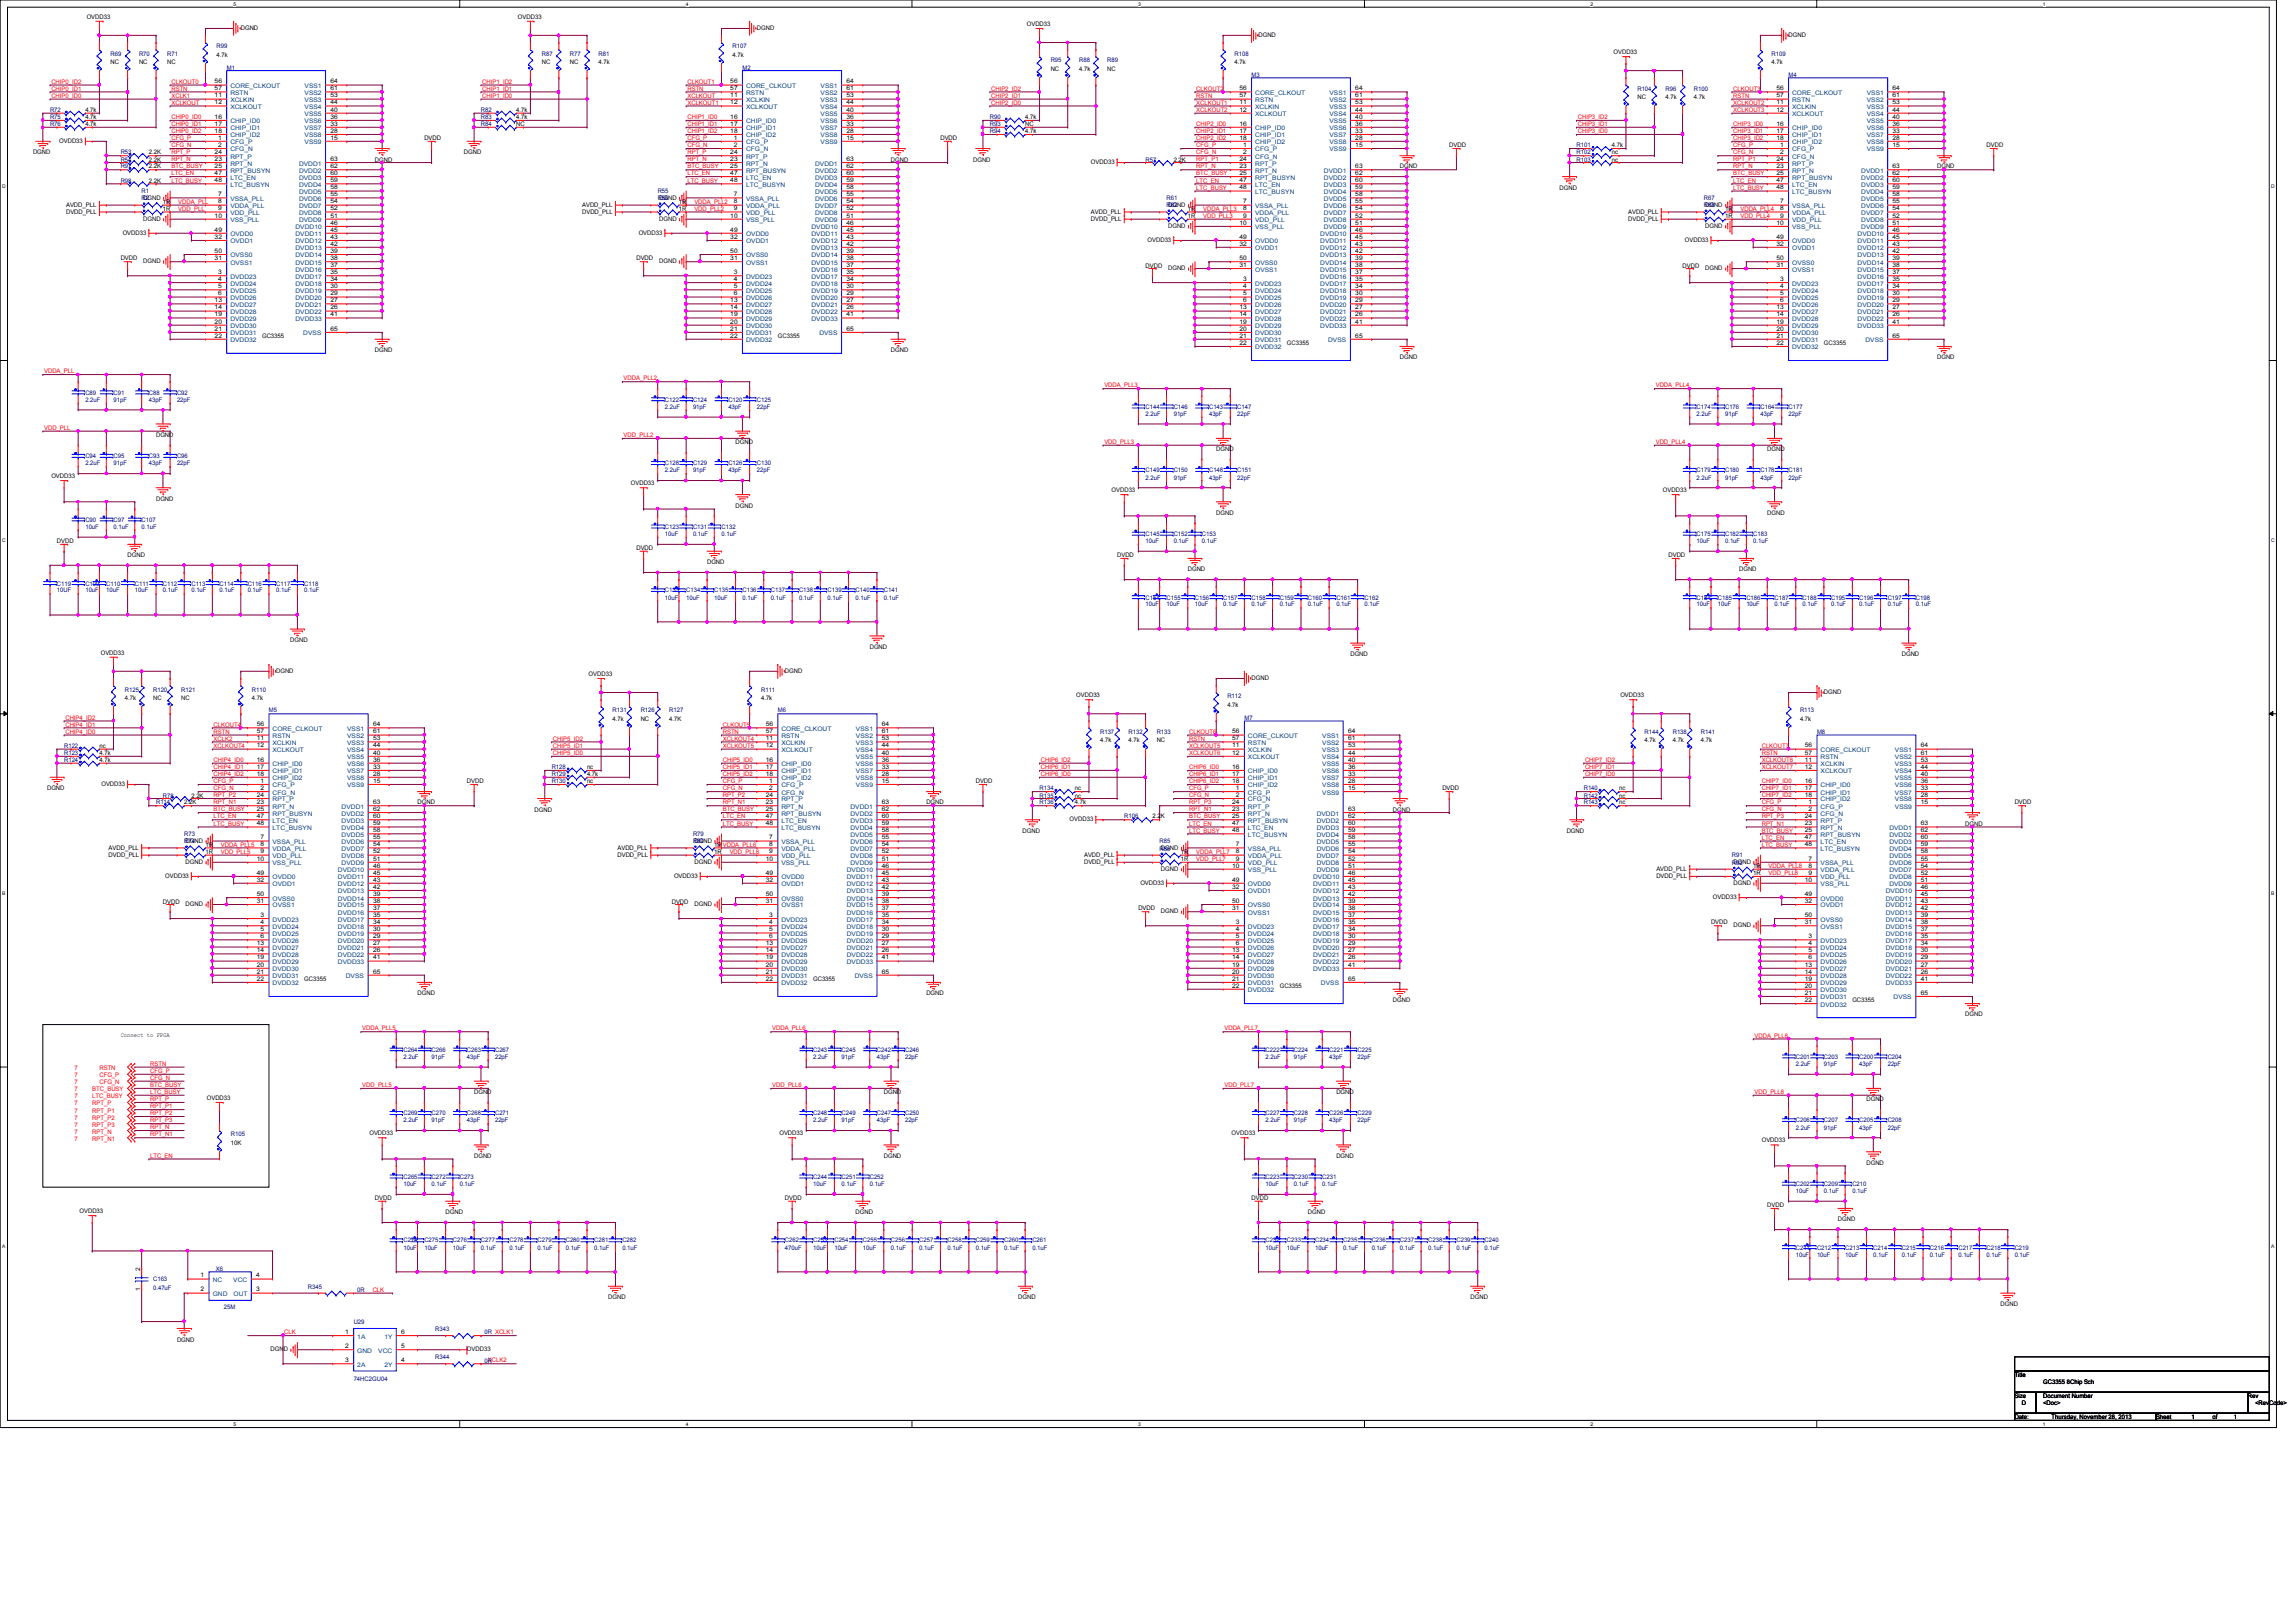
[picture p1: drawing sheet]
<svg xmlns="http://www.w3.org/2000/svg" width="297mm" height="210mm" viewBox="0 0 297 210" stroke-linecap="round" stroke-linejoin="round" font-family="sans-serif">
<defs><g id="words">
<g font-size=".8">
<text x="11.2" y="2.4">OVDD33</text>
<text x="31.2" y="3.9">DGND</text>
<text x="67" y="2.4">OVDD33</text>
<text x="97.9" y="3.9">DGND</text>
<text x="132.8" y="3.3">OVDD33</text>
<text x="162.8" y="4.8">DGND</text>
<text x="231.4" y="4.8">DGND</text>
<text x="14.3" y="8.3">NC</text>
<text x="18" y="8.3">NC</text>
<text x="21.6" y="8.3">NC</text>
<text x="27.8" y="10.8">56</text>
<text x="27.8" y="11.7">57</text>
<text x="28" y="7.4">4.7k</text>
<text x="42.8" y="10.8">64</text>
<text x="42.8" y="11.7">61</text>
<text x="70.1" y="8.3">NC</text>
<text x="73.7" y="8.3">NC</text>
<text x="77.4" y="8.3">4.7k</text>
<text x="94.5" y="10.8">56</text>
<text x="94.5" y="11.7">57</text>
<text x="94.8" y="7.4">4.7k</text>
<text x="109.5" y="10.8">64</text>
<text x="109.5" y="11.7">61</text>
<text x="135.9" y="9.2">NC</text>
<text x="139.6" y="9.2">4.7k</text>
<text x="143.3" y="9.2">NC</text>
<text x="159.7" y="8.3">4.7k</text>
<text x="160.4" y="11.7">56</text>
<text x="175.3" y="11.7">64</text>
<text x="208.7" y="7">OVDD33</text>
<text x="229.2" y="8.3">4.7k</text>
<text x="229.8" y="11.7">56</text>
<text x="244.9" y="11.7">64</text>
<text x="11" y="14.5">4.7k</text>
<text x="11" y="15.4">4.7k</text>
<text x="11" y="16.3">4.7k</text>
<text x="27.8" y="12.6">11</text>
<text x="27.8" y="13.5">12</text>
<text x="27.8" y="15.4">16</text>
<text x="27.8" y="16.3">17</text>
<text x="27.8" y="17.2">18</text>
<text x="42.8" y="12.6">53</text>
<text x="42.8" y="13.5">44</text>
<text x="42.8" y="14.4">40</text>
<text x="42.8" y="15.4">36</text>
<text x="42.8" y="16.3">33</text>
<text x="42.8" y="17.2">28</text>
<text x="66.8" y="16.3">NC</text>
<text x="66.8" y="15.4">4.7k</text>
<text x="66.8" y="14.5">4.7k</text>
<text x="94.5" y="12.6">11</text>
<text x="94.5" y="13.5">12</text>
<text x="94.5" y="15.4">16</text>
<text x="94.5" y="16.3">17</text>
<text x="94.5" y="17.2">18</text>
<text x="109.5" y="12.6">53</text>
<text x="109.5" y="13.5">44</text>
<text x="109.5" y="14.4">40</text>
<text x="109.5" y="15.4">36</text>
<text x="109.5" y="16.3">33</text>
<text x="109.5" y="17.2">28</text>
<text x="132.6" y="17.2">4.7k</text>
<text x="132.6" y="16.3">NC</text>
<text x="132.6" y="15.4">4.7k</text>
<text x="160.4" y="12.6">57</text>
<text x="160.4" y="13.5">11</text>
<text x="160.4" y="14.4">12</text>
<text x="160.4" y="16.3">16</text>
<text x="160.4" y="17.2">17</text>
<text x="175.3" y="12.6">61</text>
<text x="175.3" y="13.5">53</text>
<text x="175.3" y="14.4">44</text>
<text x="175.3" y="15.4">40</text>
<text x="175.3" y="16.3">36</text>
<text x="175.3" y="17.2">33</text>
<text x="211.8" y="12.9">NC</text>
<text x="215.5" y="12.9">4.7k</text>
<text x="219.2" y="12.9">4.7k</text>
<text x="229.8" y="12.6">57</text>
<text x="229.8" y="13.5">11</text>
<text x="229.8" y="14.4">12</text>
<text x="229.8" y="16.3">16</text>
<text x="229.8" y="17.2">17</text>
<text x="244.9" y="12.6">61</text>
<text x="244.9" y="13.5">53</text>
<text x="244.9" y="14.4">44</text>
<text x="244.9" y="15.4">40</text>
<text x="244.9" y="16.3">36</text>
<text x="244.9" y="17.2">33</text>
<text x="4.3" y="20">DGND</text>
<text x="7.7" y="18.5">OVDD33</text>
<text x="19.3" y="23.6">2.2K</text>
<text x="19.3" y="20.9">2.2K</text>
<text x="19.3" y="21.8">2.2K</text>
<text x="19.3" y="20">2.2K</text>
<text x="27.8" y="20.8">23</text>
<text x="27.8" y="19.9">24</text>
<text x="27.8" y="21.8">25</text>
<text x="27.8" y="22.6">47</text>
<text x="27.8" y="23.6">48</text>
<text x="28.2" y="18.1">1</text>
<text x="28.2" y="19">2</text>
<text x="42.8" y="18.1">15</text>
<text x="42.8" y="20.8">63</text>
<text x="42.8" y="21.8">62</text>
<text x="42.8" y="22.6">60</text>
<text x="42.8" y="23.6">59</text>
<text x="48.5" y="20.9">DGND</text>
<text x="54.9" y="18.2">DVDD</text>
<text x="60" y="20">DGND</text>
<text x="94.5" y="20.8">23</text>
<text x="94.5" y="19.9">24</text>
<text x="94.5" y="21.8">25</text>
<text x="94.5" y="22.6">47</text>
<text x="94.5" y="23.6">48</text>
<text x="95" y="18.1">1</text>
<text x="95" y="19">2</text>
<text x="109.5" y="18.1">15</text>
<text x="109.5" y="20.8">63</text>
<text x="109.5" y="21.8">62</text>
<text x="109.5" y="22.6">60</text>
<text x="109.5" y="23.6">59</text>
<text x="115.3" y="20.9">DGND</text>
<text x="121.7" y="18.2">DVDD</text>
<text x="125.9" y="20.9">DGND</text>
<text x="141.1" y="21.3">OVDD33</text>
<text x="151.8" y="20.9">2.2K</text>
<text x="160.4" y="18.1">18</text>
<text x="160.4" y="21.8">23</text>
<text x="160.4" y="20.8">24</text>
<text x="160.4" y="22.6">25</text>
<text x="160.4" y="23.6">47</text>
<text x="160.8" y="19">1</text>
<text x="160.8" y="19.9">2</text>
<text x="175.3" y="18.1">28</text>
<text x="175.3" y="19">15</text>
<text x="175.3" y="21.8">63</text>
<text x="175.3" y="22.6">62</text>
<text x="175.3" y="23.6">60</text>
<text x="181.1" y="21.8">DGND</text>
<text x="187.5" y="19">DVDD</text>
<text x="208.5" y="19">4.7k</text>
<text x="208.5" y="20.9">nc</text>
<text x="208.5" y="20">nc</text>
<text x="229.8" y="18.1">18</text>
<text x="229.8" y="21.8">23</text>
<text x="229.8" y="20.8">24</text>
<text x="229.8" y="22.6">25</text>
<text x="229.8" y="23.6">47</text>
<text x="230.3" y="19">1</text>
<text x="230.3" y="19.9">2</text>
<text x="244.9" y="18.1">28</text>
<text x="244.9" y="19">15</text>
<text x="244.9" y="21.8">63</text>
<text x="244.9" y="22.6">62</text>
<text x="244.9" y="23.6">60</text>
<text x="250.6" y="21.8">DGND</text>
<text x="257" y="19">DVDD</text>
<text x="8.5" y="26.8">AVDD_PLL</text>
<text x="8.5" y="27.6">DVDD_PLL</text>
<text x="18.5" y="28.6">DGND</text>
<text x="18.5" y="25.8">DGND</text>
<text x="21.1" y="26.4">1R</text>
<text x="21.1" y="27.3">1R</text>
<text x="27.8" y="28.2">10</text>
<text x="27.8" y="30">49</text>
<text x="28.2" y="25.4">7</text>
<text x="28.2" y="26.3">8</text>
<text x="28.2" y="27.2">9</text>
<text x="42.8" y="24.5">58</text>
<text x="42.8" y="25.4">55</text>
<text x="42.8" y="26.3">54</text>
<text x="42.8" y="27.2">52</text>
<text x="42.8" y="28.2">51</text>
<text x="42.8" y="29.1">46</text>
<text x="42.8" y="30">45</text>
<text x="75.3" y="26.8">AVDD_PLL</text>
<text x="75.3" y="27.6">DVDD_PLL</text>
<text x="85.3" y="28.6">DGND</text>
<text x="85.3" y="25.8">DGND</text>
<text x="87.8" y="27.3">1R</text>
<text x="87.8" y="26.4">1R</text>
<text x="94.5" y="28.2">10</text>
<text x="94.5" y="30">49</text>
<text x="95" y="25.4">7</text>
<text x="95" y="26.3">8</text>
<text x="95" y="27.2">9</text>
<text x="109.5" y="24.5">58</text>
<text x="109.5" y="25.4">55</text>
<text x="109.5" y="26.3">54</text>
<text x="109.5" y="27.2">52</text>
<text x="109.5" y="28.2">51</text>
<text x="109.5" y="29.1">46</text>
<text x="109.5" y="30">45</text>
<text x="141.1" y="27.6">AVDD_PLL</text>
<text x="141.1" y="28.6">DVDD_PLL</text>
<text x="151.1" y="29.5">DGND</text>
<text x="151.1" y="26.8">DGND</text>
<text x="153.7" y="28.2">1R</text>
<text x="153.7" y="27.3">1R</text>
<text x="160.4" y="24.5">48</text>
<text x="160.4" y="29.1">10</text>
<text x="160.8" y="26.3">7</text>
<text x="160.8" y="27.2">8</text>
<text x="160.8" y="28.2">9</text>
<text x="175.3" y="24.5">59</text>
<text x="175.3" y="25.4">58</text>
<text x="175.3" y="26.3">55</text>
<text x="175.3" y="27.2">54</text>
<text x="175.3" y="28.2">52</text>
<text x="175.3" y="29.1">51</text>
<text x="175.3" y="30">46</text>
<text x="201.8" y="24.6">DGND</text>
<text x="210.6" y="27.6">AVDD_PLL</text>
<text x="210.6" y="28.6">DVDD_PLL</text>
<text x="220.6" y="29.5">DGND</text>
<text x="220.6" y="26.8">DGND</text>
<text x="223.2" y="27.3">1R</text>
<text x="223.2" y="28.2">1R</text>
<text x="229.8" y="24.5">48</text>
<text x="229.8" y="29.1">10</text>
<text x="230.3" y="26.3">7</text>
<text x="230.3" y="27.2">8</text>
<text x="230.3" y="28.2">9</text>
<text x="244.9" y="24.5">59</text>
<text x="244.9" y="25.4">58</text>
<text x="244.9" y="26.3">55</text>
<text x="244.9" y="27.2">54</text>
<text x="244.9" y="28.2">52</text>
<text x="244.9" y="29.1">51</text>
<text x="244.9" y="30">46</text>
<text x="15.6" y="33.7">DVDD</text>
<text x="15.9" y="30.4">OVDD33</text>
<text x="18.5" y="34.1">DGND</text>
<text x="27.8" y="30.9">32</text>
<text x="27.8" y="32.7">50</text>
<text x="27.8" y="33.7">31</text>
<text x="28.2" y="35.5">3</text>
<text x="42.8" y="30.9">43</text>
<text x="42.8" y="31.8">42</text>
<text x="42.8" y="32.7">39</text>
<text x="42.8" y="33.7">38</text>
<text x="42.8" y="34.5">37</text>
<text x="42.8" y="35.5">35</text>
<text x="82.3" y="33.7">DVDD</text>
<text x="82.6" y="30.4">OVDD33</text>
<text x="85.3" y="34.1">DGND</text>
<text x="94.5" y="30.9">32</text>
<text x="94.5" y="32.7">50</text>
<text x="94.5" y="33.7">31</text>
<text x="95" y="35.5">3</text>
<text x="109.5" y="30.9">43</text>
<text x="109.5" y="31.8">42</text>
<text x="109.5" y="32.7">39</text>
<text x="109.5" y="33.7">38</text>
<text x="109.5" y="34.5">37</text>
<text x="109.5" y="35.5">35</text>
<text x="148.2" y="34.6">DVDD</text>
<text x="148.5" y="31.3">OVDD33</text>
<text x="151.1" y="35">DGND</text>
<text x="160.4" y="30.9">49</text>
<text x="160.4" y="31.8">32</text>
<text x="160.4" y="33.7">50</text>
<text x="160.4" y="34.5">31</text>
<text x="175.3" y="30.9">45</text>
<text x="175.3" y="31.8">43</text>
<text x="175.3" y="32.7">42</text>
<text x="175.3" y="33.7">39</text>
<text x="175.3" y="34.5">38</text>
<text x="175.3" y="35.5">37</text>
<text x="217.7" y="34.6">DVDD</text>
<text x="218" y="31.3">OVDD33</text>
<text x="220.6" y="35">DGND</text>
<text x="229.8" y="30.9">49</text>
<text x="229.8" y="31.8">32</text>
<text x="229.8" y="33.7">50</text>
<text x="229.8" y="34.5">31</text>
<text x="244.9" y="30.9">45</text>
<text x="244.9" y="31.8">43</text>
<text x="244.9" y="32.7">42</text>
<text x="244.9" y="33.7">39</text>
<text x="244.9" y="34.5">38</text>
<text x="244.9" y="35.5">37</text>
<text x="27.8" y="39.1">13</text>
<text x="27.8" y="40">14</text>
<text x="27.8" y="40.9">19</text>
<text x="27.8" y="41.9">20</text>
<text x="28.2" y="36.4">4</text>
<text x="28.2" y="37.3">5</text>
<text x="28.2" y="38.2">6</text>
<text x="42.8" y="36.4">34</text>
<text x="42.8" y="37.3">30</text>
<text x="42.8" y="38.2">29</text>
<text x="42.8" y="39.1">27</text>
<text x="42.8" y="40">26</text>
<text x="42.8" y="40.9">41</text>
<text x="94.5" y="39.1">13</text>
<text x="94.5" y="40">14</text>
<text x="94.5" y="40.9">19</text>
<text x="94.5" y="41.9">20</text>
<text x="95" y="36.4">4</text>
<text x="95" y="37.3">5</text>
<text x="95" y="38.2">6</text>
<text x="109.5" y="36.4">34</text>
<text x="109.5" y="37.3">30</text>
<text x="109.5" y="38.2">29</text>
<text x="109.5" y="39.1">27</text>
<text x="109.5" y="40">26</text>
<text x="109.5" y="40.9">41</text>
<text x="160.4" y="40">13</text>
<text x="160.4" y="40.9">14</text>
<text x="160.4" y="41.9">19</text>
<text x="160.8" y="36.4">3</text>
<text x="160.8" y="37.3">4</text>
<text x="160.8" y="38.2">5</text>
<text x="160.8" y="39.1">6</text>
<text x="175.3" y="36.4">35</text>
<text x="175.3" y="37.3">34</text>
<text x="175.3" y="38.2">30</text>
<text x="175.3" y="39.1">29</text>
<text x="175.3" y="40">27</text>
<text x="175.3" y="40.9">26</text>
<text x="175.3" y="41.9">41</text>
<text x="229.8" y="40">13</text>
<text x="229.8" y="40.9">14</text>
<text x="229.8" y="41.9">19</text>
<text x="230.3" y="36.4">3</text>
<text x="230.3" y="37.3">4</text>
<text x="230.3" y="38.2">5</text>
<text x="230.3" y="39.1">6</text>
<text x="244.9" y="36.4">35</text>
<text x="244.9" y="37.3">34</text>
<text x="244.9" y="38.2">30</text>
<text x="244.9" y="39.1">29</text>
<text x="244.9" y="40">27</text>
<text x="244.9" y="40.9">26</text>
<text x="244.9" y="41.9">41</text>
<text x="27.8" y="42.8">21</text>
<text x="27.8" y="43.7">22</text>
<text x="33.9" y="43.8">GC3355</text>
<text x="42.8" y="42.8">65</text>
<text x="48.5" y="45.6">DGND</text>
<text x="94.5" y="42.8">21</text>
<text x="94.5" y="43.7">22</text>
<text x="100.6" y="43.8">GC3355</text>
<text x="109.5" y="42.8">65</text>
<text x="115.3" y="45.6">DGND</text>
<text x="160.4" y="42.8">20</text>
<text x="160.4" y="43.7">21</text>
<text x="160.4" y="44.6">22</text>
<text x="166.5" y="44.7">GC3355</text>
<text x="175.3" y="43.7">65</text>
<text x="181.1" y="46.5">DGND</text>
<text x="229.8" y="42.8">20</text>
<text x="229.8" y="43.7">21</text>
<text x="229.8" y="44.6">22</text>
<text x="236" y="44.7">GC3355</text>
<text x="244.9" y="43.7">65</text>
<text x="250.6" y="46.5">DGND</text>
<text x="20.2" y="56.6">DGND</text>
<text x="95.2" y="57.5">DGND</text>
<text x="157.3" y="58.4">DGND</text>
<text x="228.6" y="58.4">DGND</text>
<text x="6.6" y="61.8">OVDD33</text>
<text x="20.2" y="64.8">DGND</text>
<text x="81.6" y="62.8">OVDD33</text>
<text x="95.2" y="65.7">DGND</text>
<text x="143.8" y="63.7">OVDD33</text>
<text x="215.1" y="63.7">OVDD33</text>
<text x="7.4" y="70.3">DVDD</text>
<text x="82.3" y="71.2">DVDD</text>
<text x="157.3" y="66.6">DGND</text>
<text x="228.6" y="66.6">DGND</text>
<text x="16.5" y="72.1">DGND</text>
<text x="91.5" y="73">DGND</text>
<text x="144.5" y="72.1">DVDD</text>
<text x="153.7" y="73.9">DGND</text>
<text x="215.9" y="72.1">DVDD</text>
<text x="225" y="73.9">DGND</text>
<text x="37.5" y="83.1">DGND</text>
<text x="112.5" y="84">DGND</text>
<text x="13" y="84.7">OVDD33</text>
<text x="35.7" y="87.1">DGND</text>
<text x="76.2" y="87.5">OVDD33</text>
<text x="101.6" y="87.1">DGND</text>
<text x="161.9" y="88">DGND</text>
<text x="174.7" y="84.9">DGND</text>
<text x="236" y="89.8">DGND</text>
<text x="246" y="84.9">DGND</text>
<text x="16.2" y="90.6">4.7k</text>
<text x="19.8" y="90.6">NC</text>
<text x="23.4" y="90.6">NC</text>
<text x="32.6" y="90.6">4.7k</text>
<text x="33.2" y="94">56</text>
<text x="33.2" y="94.9">57</text>
<text x="33.2" y="95.8">11</text>
<text x="48.3" y="94">64</text>
<text x="48.3" y="94.9">61</text>
<text x="48.3" y="95.8">53</text>
<text x="79.2" y="93.3">4.7k</text>
<text x="82.9" y="93.3">NC</text>
<text x="86.6" y="93.3">4.7K</text>
<text x="98.5" y="90.6">4.7k</text>
<text x="99.1" y="94">56</text>
<text x="99.1" y="94.9">57</text>
<text x="99.1" y="95.8">11</text>
<text x="114.1" y="94">64</text>
<text x="114.1" y="94.9">61</text>
<text x="114.1" y="95.8">53</text>
<text x="139.2" y="90.2">OVDD33</text>
<text x="158.8" y="91.5">4.7k</text>
<text x="159.4" y="94.9">56</text>
<text x="159.4" y="95.8">57</text>
<text x="174.4" y="94.9">64</text>
<text x="174.4" y="95.8">61</text>
<text x="209.6" y="90.2">OVDD33</text>
<text x="232.9" y="93.3">4.7k</text>
<text x="12.9" y="96.8">nc</text>
<text x="12.9" y="98.6">4.7k</text>
<text x="12.9" y="97.7">4.7k</text>
<text x="13.1" y="101.7">OVDD33</text>
<text x="33.2" y="96.7">12</text>
<text x="33.2" y="98.6">16</text>
<text x="33.2" y="99.5">17</text>
<text x="33.2" y="100.4">18</text>
<text x="33.7" y="101.3">1</text>
<text x="48.3" y="96.7">44</text>
<text x="48.3" y="97.7">40</text>
<text x="48.3" y="98.6">36</text>
<text x="48.3" y="99.5">33</text>
<text x="48.3" y="100.4">28</text>
<text x="48.3" y="101.3">15</text>
<text x="60.4" y="101.3">DVDD</text>
<text x="75.9" y="99.5">nc</text>
<text x="75.9" y="101.3">nc</text>
<text x="75.9" y="100.5">4.7k</text>
<text x="99.1" y="96.7">12</text>
<text x="99.1" y="98.6">16</text>
<text x="99.1" y="99.5">17</text>
<text x="99.1" y="100.4">18</text>
<text x="99.5" y="101.3">1</text>
<text x="114.1" y="96.7">44</text>
<text x="114.1" y="97.7">40</text>
<text x="114.1" y="98.6">36</text>
<text x="114.1" y="99.5">33</text>
<text x="114.1" y="100.4">28</text>
<text x="114.1" y="101.3">15</text>
<text x="126.2" y="101.3">DVDD</text>
<text x="142.3" y="96.1">4.7k</text>
<text x="146" y="96.1">4.7k</text>
<text x="149.6" y="96.1">NC</text>
<text x="159.4" y="96.7">11</text>
<text x="159.4" y="97.7">12</text>
<text x="159.4" y="99.5">16</text>
<text x="159.4" y="100.4">17</text>
<text x="159.4" y="101.3">18</text>
<text x="174.4" y="96.7">53</text>
<text x="174.4" y="97.7">44</text>
<text x="174.4" y="98.6">40</text>
<text x="174.4" y="99.5">36</text>
<text x="174.4" y="100.4">33</text>
<text x="174.4" y="101.3">28</text>
<text x="212.8" y="96.1">4.7k</text>
<text x="216.4" y="96.1">4.7k</text>
<text x="220" y="96.1">4.7k</text>
<text x="233.5" y="96.7">56</text>
<text x="233.5" y="97.7">57</text>
<text x="233.5" y="98.6">11</text>
<text x="233.5" y="99.5">12</text>
<text x="233.5" y="101.3">16</text>
<text x="248.5" y="96.7">64</text>
<text x="248.5" y="97.7">61</text>
<text x="248.5" y="98.6">53</text>
<text x="248.5" y="99.5">44</text>
<text x="248.5" y="100.4">40</text>
<text x="248.5" y="101.3">36</text>
<text x="6.1" y="102.3">DGND</text>
<text x="23.8" y="104.1">2.2K</text>
<text x="24.8" y="103.2">2.2K</text>
<text x="33.2" y="104.1">23</text>
<text x="33.2" y="103.1">24</text>
<text x="33.2" y="104.9">25</text>
<text x="33.2" y="105.9">47</text>
<text x="33.2" y="106.8">48</text>
<text x="33.7" y="102.2">2</text>
<text x="48.3" y="104.1">63</text>
<text x="48.3" y="104.9">62</text>
<text x="48.3" y="105.9">60</text>
<text x="48.3" y="106.8">59</text>
<text x="48.3" y="107.7">58</text>
<text x="54" y="104.1">DGND</text>
<text x="69.2" y="105">DGND</text>
<text x="99.1" y="104.1">23</text>
<text x="99.1" y="103.1">24</text>
<text x="99.1" y="104.9">25</text>
<text x="99.1" y="105.9">47</text>
<text x="99.1" y="106.8">48</text>
<text x="99.5" y="102.2">2</text>
<text x="114.1" y="104.1">63</text>
<text x="114.1" y="104.9">62</text>
<text x="114.1" y="105.9">60</text>
<text x="114.1" y="106.8">59</text>
<text x="114.1" y="107.7">58</text>
<text x="119.8" y="104.1">DGND</text>
<text x="132.3" y="107.8">DGND</text>
<text x="138.4" y="106.3">OVDD33</text>
<text x="139.1" y="102.3">nc</text>
<text x="139.1" y="104.1">4.7k</text>
<text x="139.1" y="103.2">nc</text>
<text x="149.1" y="105.9">2.2K</text>
<text x="159.4" y="104.9">23</text>
<text x="159.4" y="104.1">24</text>
<text x="159.4" y="105.9">25</text>
<text x="159.4" y="106.8">47</text>
<text x="159.4" y="107.7">48</text>
<text x="159.9" y="102.2">1</text>
<text x="159.9" y="103.1">2</text>
<text x="174.4" y="102.2">15</text>
<text x="174.4" y="104.9">63</text>
<text x="174.4" y="105.9">62</text>
<text x="174.4" y="106.8">60</text>
<text x="174.4" y="107.7">59</text>
<text x="180.2" y="105">DGND</text>
<text x="186.6" y="102.3">DVDD</text>
<text x="202.7" y="107.8">DGND</text>
<text x="209.5" y="102.3">nc</text>
<text x="209.5" y="104.1">nc</text>
<text x="209.5" y="103.2">nc</text>
<text x="233.5" y="102.2">17</text>
<text x="233.5" y="103.1">18</text>
<text x="233.5" y="106.8">23</text>
<text x="233.5" y="105.9">24</text>
<text x="233.5" y="107.7">25</text>
<text x="234" y="104.1">1</text>
<text x="234" y="104.9">2</text>
<text x="248.5" y="102.2">33</text>
<text x="248.5" y="103.1">28</text>
<text x="248.5" y="104.1">15</text>
<text x="248.5" y="106.8">63</text>
<text x="248.5" y="107.7">62</text>
<text x="254.3" y="106.8">DGND</text>
<text x="260.6" y="104.1">DVDD</text>
<text x="14.1" y="109.9">AVDD_PLL</text>
<text x="14.1" y="110.9">DVDD_PLL</text>
<text x="21.4" y="113.6">OVDD33</text>
<text x="24" y="111.8">DGND</text>
<text x="24" y="109.1">DGND</text>
<text x="26.6" y="110.5">1R</text>
<text x="26.6" y="109.6">1R</text>
<text x="33.2" y="111.4">10</text>
<text x="33.2" y="113.2">49</text>
<text x="33.7" y="108.6">7</text>
<text x="33.7" y="109.5">8</text>
<text x="33.7" y="110.4">9</text>
<text x="48.3" y="108.6">55</text>
<text x="48.3" y="109.5">54</text>
<text x="48.3" y="110.4">52</text>
<text x="48.3" y="111.4">51</text>
<text x="48.3" y="112.3">46</text>
<text x="48.3" y="113.2">45</text>
<text x="79.9" y="109.9">AVDD_PLL</text>
<text x="79.9" y="110.9">DVDD_PLL</text>
<text x="87.2" y="113.6">OVDD33</text>
<text x="89.9" y="111.8">DGND</text>
<text x="89.9" y="109.1">DGND</text>
<text x="92.4" y="110.5">1R</text>
<text x="92.4" y="109.6">1RVDDA_PLL6</text>
<text x="99.1" y="111.4">10</text>
<text x="99.1" y="113.2">49</text>
<text x="99.5" y="108.6">7</text>
<text x="99.5" y="109.5">8</text>
<text x="99.5" y="110.4">9</text>
<text x="114.1" y="108.6">55</text>
<text x="114.1" y="109.5">54</text>
<text x="114.1" y="110.4">52</text>
<text x="114.1" y="111.4">51</text>
<text x="114.1" y="112.3">46</text>
<text x="114.1" y="113.2">45</text>
<text x="140.2" y="110.9">AVDD_PLL</text>
<text x="140.2" y="111.8">DVDD_PLL</text>
<text x="150.2" y="112.7">DGND</text>
<text x="150.2" y="109.9">DGND</text>
<text x="152.8" y="110.5">1R</text>
<text x="152.8" y="111.4">1R</text>
<text x="159.4" y="112.3">10</text>
<text x="159.9" y="109.5">7</text>
<text x="159.9" y="110.4">8</text>
<text x="159.9" y="111.4">9</text>
<text x="174.4" y="108.6">58</text>
<text x="174.4" y="109.5">55</text>
<text x="174.4" y="110.4">54</text>
<text x="174.4" y="111.4">52</text>
<text x="174.4" y="112.3">51</text>
<text x="174.4" y="113.2">46</text>
<text x="214.3" y="112.7">AVDD_PLL</text>
<text x="214.3" y="113.6">DVDD_PLL</text>
<text x="224.3" y="111.8">DGND</text>
<text x="226.8" y="113.2">1R</text>
<text x="226.8" y="112.4">1R</text>
<text x="233.5" y="108.6">47</text>
<text x="233.5" y="109.5">48</text>
<text x="234" y="111.4">7</text>
<text x="234" y="112.3">8</text>
<text x="234" y="113.2">9</text>
<text x="248.5" y="108.6">60</text>
<text x="248.5" y="109.5">59</text>
<text x="248.5" y="110.4">58</text>
<text x="248.5" y="111.4">55</text>
<text x="248.5" y="112.3">54</text>
<text x="248.5" y="113.2">52</text>
<text x="21.1" y="116.9">DVDD</text>
<text x="24" y="117.3">DGND</text>
<text x="33.2" y="114.1">32</text>
<text x="33.2" y="116">50</text>
<text x="33.2" y="116.8">31</text>
<text x="33.7" y="118.7">3</text>
<text x="33.7" y="119.6">4</text>
<text x="48.3" y="114.1">43</text>
<text x="48.3" y="115">42</text>
<text x="48.3" y="116">39</text>
<text x="48.3" y="116.8">38</text>
<text x="48.3" y="117.8">37</text>
<text x="48.3" y="118.7">35</text>
<text x="48.3" y="119.6">34</text>
<text x="86.9" y="116.9">DVDD</text>
<text x="89.9" y="117.3">DGND</text>
<text x="99.1" y="114.1">32</text>
<text x="99.1" y="116">50</text>
<text x="99.1" y="116.8">31</text>
<text x="99.5" y="118.7">3</text>
<text x="99.5" y="119.6">4</text>
<text x="114.1" y="114.1">43</text>
<text x="114.1" y="115">42</text>
<text x="114.1" y="116">39</text>
<text x="114.1" y="116.8">38</text>
<text x="114.1" y="117.8">37</text>
<text x="114.1" y="118.7">35</text>
<text x="114.1" y="119.6">34</text>
<text x="147.3" y="117.8">DVDD</text>
<text x="147.5" y="114.5">OVDD33</text>
<text x="150.2" y="118.2">DGND</text>
<text x="159.4" y="114.1">49</text>
<text x="159.4" y="115">32</text>
<text x="159.4" y="116.8">50</text>
<text x="159.4" y="117.8">31</text>
<text x="159.9" y="119.6">3</text>
<text x="174.4" y="114.1">45</text>
<text x="174.4" y="115">43</text>
<text x="174.4" y="116">42</text>
<text x="174.4" y="116.8">39</text>
<text x="174.4" y="117.8">38</text>
<text x="174.4" y="118.7">37</text>
<text x="174.4" y="119.6">35</text>
<text x="221.4" y="119.6">DVDD</text>
<text x="221.6" y="116.4">OVDD33</text>
<text x="224.3" y="114.5">DGND</text>
<text x="233.5" y="114.1">10</text>
<text x="233.5" y="116">49</text>
<text x="233.5" y="116.8">32</text>
<text x="233.5" y="118.7">50</text>
<text x="233.5" y="119.6">31</text>
<text x="248.5" y="114.1">51</text>
<text x="248.5" y="115">46</text>
<text x="248.5" y="116">45</text>
<text x="248.5" y="116.8">43</text>
<text x="248.5" y="117.8">42</text>
<text x="248.5" y="118.7">39</text>
<text x="248.5" y="119.6">38</text>
<text x="33.2" y="122.3">13</text>
<text x="33.2" y="123.2">14</text>
<text x="33.2" y="124.2">19</text>
<text x="33.2" y="125.1">20</text>
<text x="33.2" y="126">21</text>
<text x="33.7" y="120.5">5</text>
<text x="33.7" y="121.4">6</text>
<text x="48.3" y="120.5">30</text>
<text x="48.3" y="121.4">29</text>
<text x="48.3" y="122.3">27</text>
<text x="48.3" y="123.2">26</text>
<text x="48.3" y="126">65</text>
<text x="48.3" y="124.2">41</text>
<text x="99.1" y="122.3">13</text>
<text x="99.1" y="123.2">14</text>
<text x="99.1" y="124.2">19</text>
<text x="99.1" y="125.1">20</text>
<text x="99.1" y="126">21</text>
<text x="99.5" y="120.5">5</text>
<text x="99.5" y="121.4">6</text>
<text x="114.1" y="120.5">30</text>
<text x="114.1" y="121.4">29</text>
<text x="114.1" y="122.3">27</text>
<text x="114.1" y="123.2">26</text>
<text x="114.1" y="126">65</text>
<text x="114.1" y="124.2">41</text>
<text x="159.4" y="123.2">13</text>
<text x="159.4" y="124.2">14</text>
<text x="159.4" y="125.1">19</text>
<text x="159.4" y="126">20</text>
<text x="159.9" y="120.5">4</text>
<text x="159.9" y="121.4">5</text>
<text x="159.9" y="122.3">6</text>
<text x="174.4" y="120.5">34</text>
<text x="174.4" y="121.4">30</text>
<text x="174.4" y="122.3">29</text>
<text x="174.4" y="123.2">27</text>
<text x="174.4" y="124.2">26</text>
<text x="174.4" y="125.1">41</text>
<text x="224.3" y="120">DGND</text>
<text x="233.5" y="125.1">13</text>
<text x="233.5" y="126">14</text>
<text x="234" y="121.4">3</text>
<text x="234" y="122.3">4</text>
<text x="234" y="123.2">5</text>
<text x="234" y="124.2">6</text>
<text x="248.5" y="120.5">37</text>
<text x="248.5" y="121.4">35</text>
<text x="248.5" y="122.3">34</text>
<text x="248.5" y="123.2">30</text>
<text x="248.5" y="124.2">29</text>
<text x="248.5" y="125.1">27</text>
<text x="248.5" y="126">26</text>
<text x="33.2" y="126.9">22</text>
<text x="39.4" y="127">GC3355</text>
<text x="54" y="128.8">DGND</text>
<text x="99.1" y="126.9">22</text>
<text x="105.2" y="127">GC3355</text>
<text x="119.8" y="128.8">DGND</text>
<text x="159.4" y="126.9">21</text>
<text x="159.4" y="127.8">22</text>
<text x="165.6" y="127.9">GC3355</text>
<text x="174.4" y="126.9">65</text>
<text x="180.2" y="129.7">DGND</text>
<text x="233.5" y="126.9">19</text>
<text x="233.5" y="127.8">20</text>
<text x="233.5" y="128.7">21</text>
<text x="233.5" y="129.7">22</text>
<text x="239.6" y="129.7">GC3355</text>
<text x="248.5" y="128.7">65</text>
<text x="248.5" y="126.9">41</text>
<text x="254.3" y="131.5">DGND</text>
<text x="15.6" y="134.2">Connect to FPGA</text>
<text x="26.8" y="142.3">OVDD33</text>
<text x="61.3" y="141.6">DGND</text>
<text x="114.3" y="141.6">DGND</text>
<text x="172.9" y="141.6">DGND</text>
<text x="241.5" y="142.5">DGND</text>
<text x="29.9" y="148.2">10K</text>
<text x="47.8" y="146.9">OVDD33</text>
<text x="61.3" y="149.8">DGND</text>
<text x="100.8" y="146.9">OVDD33</text>
<text x="114.3" y="149.8">DGND</text>
<text x="159.3" y="146.9">OVDD33</text>
<text x="172.9" y="149.8">DGND</text>
<text x="227.9" y="147.8">OVDD33</text>
<text x="48.5" y="155.3">DVDD</text>
<text x="101.6" y="155.3">DVDD</text>
<text x="161.9" y="155.3">DVDD</text>
<text x="241.5" y="150.7">DGND</text>
<text x="10.3" y="157">OVDD33</text>
<text x="57.7" y="157.1">DGND</text>
<text x="110.7" y="157.1">DGND</text>
<text x="169.2" y="157.1">DGND</text>
<text x="228.6" y="156.2">DVDD</text>
<text x="237.8" y="158.1">DGND</text>
<text x="18.1" y="167.1" transform="rotate(-90 18.1 167.1)">1</text>
<text x="18.1" y="164.4" transform="rotate(-90 18.1 164.4)">2</text>
<text x="25.9" y="165.3">1</text>
<text x="25.9" y="167.1">2</text>
<text x="33.1" y="167.1">3</text>
<text x="33.1" y="165.3">4</text>
<text x="22.9" y="173.6">DGND</text>
<text x="44.7" y="172.6">1</text>
<text x="51.9" y="172.6">6</text>
<text x="78.7" y="168.1">DGND</text>
<text x="131.7" y="168.1">DGND</text>
<text x="190.2" y="168.1">DGND</text>
<text x="258.8" y="169">DGND</text>
<text x="35" y="174.9">DGND</text>
<text x="44.7" y="174.5">2</text>
<text x="44.7" y="176.3">3</text>
<text x="51.9" y="176.3">4</text>
<text x="51.9" y="174.5">5</text>
<text x="60.4" y="174.9">OVDD33</text>
<text x="260.6" y="178.2">Title</text>
<text x="264.3" y="179.1">GC3355 8Chip Sch</text>
<text x="260.6" y="180.9">Size</text>
<text x="260.6" y="183.6">Date:</text>
<text x="261.6" y="181.8">D</text>
<text x="264.3" y="180.9">Document Number</text>
<text x="264.3" y="181.8">&lt;Doc&gt;</text>
<text x="265.4" y="183.6">Thursday, November 28, 2013</text>
<text x="278.9" y="183.6">Sheet</text>
<text x="283.5" y="183.6">1</text>
<text x="286.3" y="183.6">of</text>
<text x="289" y="183.6">1</text>
<text x="290.8" y="180.9">Rev</text>
<text x="291.8" y="181.8">&lt;RevCode&gt;</text>
</g>
<g font-size=".8" fill="#f00">
<text x="6.6" y="10.8">CHIP0_ID2</text>
<text x="6.6" y="11.7">CHIP0_ID1</text>
<text x="22.2" y="11.7">RSTN</text>
<text x="22.2" y="10.8">CLKOUT0</text>
<text x="62.4" y="10.8">CHIP1_ID2</text>
<text x="62.4" y="11.7">CHIP1_ID1</text>
<text x="88.9" y="10.8">CLKOUT1</text>
<text x="88.9" y="11.7">RSTN</text>
<text x="128.2" y="11.7">CHIP2_ID2</text>
<text x="154.8" y="11.7">CLKOUT2</text>
<text x="224.2" y="11.7">CLKOUT3</text>
<text x="6.6" y="12.7">CHIP0_ID0</text>
<text x="22.2" y="12.7">XCLK1</text>
<text x="22.2" y="13.5">XCLKOUT</text>
<text x="22.2" y="15.4">CHIP0_ID0</text>
<text x="22.2" y="16.3">CHIP0_ID1</text>
<text x="22.2" y="17.2">CHIP0_ID2</text>
<text x="62.4" y="12.7">CHIP1_ID0</text>
<text x="88.9" y="13.5">XCLKOUT1</text>
<text x="88.9" y="15.4">CHIP1_ID0</text>
<text x="88.9" y="16.3">CHIP1_ID1</text>
<text x="88.9" y="17.2">CHIP1_ID2</text>
<text x="88.9" y="12.7">XCLKOUT</text>
<text x="128.2" y="12.7">CHIP2_ID1</text>
<text x="128.2" y="13.5">CHIP2_ID0</text>
<text x="154.8" y="12.7">RSTN</text>
<text x="154.8" y="14.5">XCLKOUT2</text>
<text x="154.8" y="16.3">CHIP2_ID0</text>
<text x="154.8" y="17.2">CHIP2_ID1</text>
<text x="154.8" y="13.5">XCLKOUT1</text>
<text x="204.1" y="15.4">CHIP3_ID2</text>
<text x="204.1" y="16.3">CHIP3_ID1</text>
<text x="204.1" y="17.2">CHIP3_ID0</text>
<text x="224.2" y="12.7">RSTN</text>
<text x="224.2" y="14.5">XCLKOUT3</text>
<text x="224.2" y="16.3">CHIP3_ID0</text>
<text x="224.2" y="17.2">CHIP3_ID1</text>
<text x="224.2" y="13.5">XCLKOUT2</text>
<text x="22.2" y="18.1">CFG_P</text>
<text x="22.2" y="19">CFG_N</text>
<text x="22.2" y="20">RPT_P</text>
<text x="22.2" y="20.9">RPT_N</text>
<text x="22.2" y="21.8">BTC_BUSY</text>
<text x="22.2" y="22.7">LTC_EN</text>
<text x="22.2" y="23.6">LTC_BUSY</text>
<text x="88.9" y="18.1">CFG_P</text>
<text x="88.9" y="19">CFG_N</text>
<text x="88.9" y="20">RPT_P</text>
<text x="88.9" y="20.9">RPT_N</text>
<text x="88.9" y="21.8">BTC_BUSY</text>
<text x="88.9" y="22.7">LTC_EN</text>
<text x="88.9" y="23.6">LTC_BUSY</text>
<text x="154.8" y="18.1">CHIP2_ID2</text>
<text x="154.8" y="19">CFG_P</text>
<text x="154.8" y="20">CFG_N</text>
<text x="154.8" y="20.9">RPT_P1</text>
<text x="154.8" y="21.8">RPT_N</text>
<text x="154.8" y="22.7">BTC_BUSY</text>
<text x="154.8" y="23.6">LTC_EN</text>
<text x="224.2" y="18.1">CHIP3_ID2</text>
<text x="224.2" y="19">CFG_P</text>
<text x="224.2" y="20">CFG_N</text>
<text x="224.2" y="20.9">RPT_P1</text>
<text x="224.2" y="21.8">RPT_N</text>
<text x="224.2" y="22.7">BTC_BUSY</text>
<text x="224.2" y="23.6">LTC_EN</text>
<text x="23.1" y="26.4">VDDA_PLL</text>
<text x="23.1" y="27.3">VDD_PLL</text>
<text x="89.8" y="26.4">VDDA_PLL2</text>
<text x="89.8" y="27.3">VDD_PLL2</text>
<text x="154.8" y="24.6">LTC_BUSY</text>
<text x="155.7" y="27.3">VDDA_PLL3</text>
<text x="155.7" y="28.2">VDD_PLL3</text>
<text x="224.2" y="24.6">LTC_BUSY</text>
<text x="225.2" y="27.3">VDDA_PLL4</text>
<text x="225.2" y="28.2">VDD_PLL4</text>
<text x="5.7" y="48.3">VDDA_PLL</text>
<text x="80.7" y="49.2">VDDA_PLL2</text>
<text x="142.9" y="50.1">VDDA_PLL3</text>
<text x="214.2" y="50.1">VDDA_PLL4</text>
<text x="5.7" y="55.6">VDD_PLL</text>
<text x="80.7" y="56.6">VDD_PLL2</text>
<text x="142.9" y="57.4">VDD_PLL3</text>
<text x="214.2" y="57.4">VDD_PLL4</text>
<text x="8.5" y="93.1">CHIP4_ID2</text>
<text x="8.5" y="94">CHIP4_ID1</text>
<text x="8.5" y="95">CHIP4_ID0</text>
<text x="27.6" y="95">RSTN</text>
<text x="27.6" y="95.8">XCLK2</text>
<text x="27.6" y="94">CLKOUT4</text>
<text x="71.5" y="95.8">CHIP5_ID2</text>
<text x="93.5" y="95">RSTN</text>
<text x="93.5" y="95.8">XCLKOUT4</text>
<text x="93.5" y="94">CLKOUT5</text>
<text x="153.8" y="95.8">RSTN</text>
<text x="153.8" y="95">CLKOUT6</text>
<text x="27.6" y="96.8">XCLKOUT4</text>
<text x="27.6" y="98.6">CHIP4_ID0</text>
<text x="27.6" y="99.5">CHIP4_ID1</text>
<text x="27.6" y="100.4">CHIP4_ID2</text>
<text x="27.6" y="101.3">CFG_P</text>
<text x="71.5" y="96.8">CHIP5_ID1</text>
<text x="71.5" y="97.7">CHIP5_ID0</text>
<text x="93.5" y="96.8">XCLKOUT5</text>
<text x="93.5" y="98.6">CHIP5_ID0</text>
<text x="93.5" y="99.5">CHIP5_ID1</text>
<text x="93.5" y="100.4">CHIP5_ID2</text>
<text x="93.5" y="101.3">CFG_P</text>
<text x="134.7" y="98.6">CHIP6_ID2</text>
<text x="134.7" y="99.5">CHIP6_ID1</text>
<text x="134.7" y="100.4">CHIP6_ID0</text>
<text x="153.8" y="96.8">XCLKOUT5</text>
<text x="153.8" y="97.7">XCLKOUT6</text>
<text x="153.8" y="99.5">CHIP6_ID0</text>
<text x="153.8" y="100.4">CHIP6_ID1</text>
<text x="153.8" y="101.3">CHIP6_ID2</text>
<text x="205.1" y="98.6">CHIP7_ID2</text>
<text x="205.1" y="99.5">CHIP7_ID1</text>
<text x="205.1" y="100.4">CHIP7_ID0</text>
<text x="227.9" y="97.7">RSTN</text>
<text x="227.9" y="98.6">XCLKOUT6</text>
<text x="227.9" y="99.5">XCLKOUT7</text>
<text x="227.9" y="101.3">CHIP7_ID0</text>
<text x="227.9" y="96.8">CLKOUT7</text>
<text x="27.6" y="102.3">CFG_N</text>
<text x="27.6" y="103.2">RPT_P2</text>
<text x="27.6" y="104.1">RPT_N1</text>
<text x="27.6" y="105">BTC_BUSY</text>
<text x="27.6" y="105.9">LTC_EN</text>
<text x="27.6" y="106.8">LTC_BUSY</text>
<text x="93.5" y="102.3">CFG_N</text>
<text x="93.5" y="103.2">RPT_P2</text>
<text x="93.5" y="104.1">RPT_N1</text>
<text x="93.5" y="105">BTC_BUSY</text>
<text x="93.5" y="105.9">LTC_EN</text>
<text x="93.5" y="106.8">LTC_BUSY</text>
<text x="153.8" y="102.3">CFG_P</text>
<text x="153.8" y="103.2">CFG_N</text>
<text x="153.8" y="104.1">RPT_P3</text>
<text x="153.8" y="105">RPT_N1</text>
<text x="153.8" y="105.9">BTC_BUSY</text>
<text x="153.8" y="106.8">LTC_EN</text>
<text x="153.8" y="107.7">LTC_BUSY</text>
<text x="227.9" y="102.3">CHIP7_ID1</text>
<text x="227.9" y="103.2">CHIP7_ID2</text>
<text x="227.9" y="104.1">CFG_P</text>
<text x="227.9" y="105">CFG_N</text>
<text x="227.9" y="105.9">RPT_P3</text>
<text x="227.9" y="106.8">RPT_N1</text>
<text x="227.9" y="107.7">BTC_BUSY</text>
<text x="28.6" y="109.6">VDDA_PLL5</text>
<text x="28.6" y="110.5">VDD_PLL5</text>
<text x="94.4" y="110.5">VDD_PLL6</text>
<text x="154.8" y="110.5">VDDA_PLL7</text>
<text x="154.8" y="111.4">VDD_PLL7</text>
<text x="227.9" y="108.7">LTC_EN</text>
<text x="227.9" y="109.6">LTC_BUSY</text>
<text x="228.8" y="112.3">VDDA_PLL8</text>
<text x="228.8" y="113.2">VDD_PLL8</text>
<text x="19.4" y="137.9">RSTN</text>
<text x="46.9" y="133.3">VDDA_PLL5</text>
<text x="99.9" y="133.3">VDDA_PLL6</text>
<text x="158.4" y="133.3">VDDA_PLL7</text>
<text x="227" y="134.3">VDDA_PLL8</text>
<text x="9.6" y="144">7</text>
<text x="9.6" y="138.5">7</text>
<text x="9.6" y="143">7</text>
<text x="9.6" y="139.4">7</text>
<text x="9.6" y="140.3">7</text>
<text x="9.6" y="141.2">7</text>
<text x="9.6" y="142.2">7</text>
<text x="11.9" y="141.2">BTC_BUSY</text>
<text x="11.9" y="142.2">LTC_BUSY</text>
<text x="11.9" y="143">RPT_P</text>
<text x="11.9" y="144">RPT_P1</text>
<text x="12.9" y="138.5">RSTN</text>
<text x="12.9" y="139.4">CFG_P</text>
<text x="12.9" y="140.3">CFG_N</text>
<text x="19.4" y="138.9">CFG_P</text>
<text x="19.4" y="139.7">CFG_N</text>
<text x="19.4" y="140.7">BTC_BUSY</text>
<text x="19.4" y="141.6">LTC_BUSY</text>
<text x="19.4" y="142.5">RPT_P</text>
<text x="19.4" y="143.4">RPT_P1</text>
<text x="46.9" y="140.7">VDD_PLL5</text>
<text x="99.9" y="140.7">VDD_PLL6</text>
<text x="158.4" y="140.7">VDD_PLL7</text>
<text x="227" y="141.6">VDD_PLL8</text>
<text x="9.6" y="147.6">7</text>
<text x="9.6" y="146.7">7</text>
<text x="9.6" y="144.9">7</text>
<text x="9.6" y="145.8">7</text>
<text x="11.9" y="146.7">RPT_N</text>
<text x="11.9" y="144.9">RPT_P2</text>
<text x="11.9" y="145.8">RPT_P3</text>
<text x="11.9" y="147.6">RPT_N1</text>
<text x="19.4" y="146.1">RPT_N</text>
<text x="19.4" y="149.8">LTC_EN</text>
<text x="19.4" y="144.3">RPT_P2</text>
<text x="19.4" y="145.2">RPT_P3</text>
<text x="19.4" y="147.1">RPT_N1</text>
<text x="48.2" y="167.2">CLK</text>
<text x="36.8" y="172.7">CLK</text>
<text x="63.1" y="176.3">XCLK2</text>
</g>
<g font-size=".8" fill="#000080">
<text x="14.3" y="7.2">R69</text>
<text x="18" y="7.2">R70</text>
<text x="21.6" y="7.2">R71</text>
<text x="28" y="6.3">R99</text>
<text x="29.3" y="9">M1</text>
<text x="70.1" y="7.2">R87</text>
<text x="73.7" y="7.2">R77</text>
<text x="77.4" y="7.2">R81</text>
<text x="94.8" y="6.3">R107</text>
<text x="96.1" y="9">M2</text>
<text x="135.9" y="8.1">R95</text>
<text x="139.6" y="8.1">R88</text>
<text x="143.3" y="8.1">R89</text>
<text x="159.7" y="7.2">R108</text>
<text x="161.9" y="9.9">M3</text>
<text x="211.8" y="11.8">R104</text>
<text x="215.5" y="11.8">R96</text>
<text x="219.2" y="11.8">R100</text>
<text x="229.2" y="7.2">R109</text>
<text x="231.4" y="9.9">M4</text>
<text x="6.5" y="14.5">R72</text>
<text x="6.5" y="15.4">R75</text>
<text x="6.5" y="16.3">R76</text>
<text x="62.2" y="16.3">R84</text>
<text x="62.2" y="15.4">R83</text>
<text x="62.2" y="14.5">R82</text>
<text x="128.1" y="17.2">R94</text>
<text x="128.1" y="16.3">R93</text>
<text x="128.1" y="15.4">R90</text>
<text x="15.6" y="23.6">R98</text>
<text x="15.6" y="20.9">R54</text>
<text x="15.6" y="21.8">R97</text>
<text x="15.6" y="20">R53</text>
<text x="148.2" y="20.9">R57</text>
<text x="204" y="19">R101</text>
<text x="204" y="20.9">R103</text>
<text x="204" y="20">R102</text>
<text x="18.3" y="25">R1</text>
<text x="18.3" y="25.9">R2</text>
<text x="85.1" y="25.9">R56</text>
<text x="85.1" y="25">R55</text>
<text x="150.9" y="26.8">R62</text>
<text x="150.9" y="25.9">R61</text>
<text x="220.4" y="25.9">R67</text>
<text x="220.4" y="26.8">R68</text>
<text x="11" y="51.1">C89</text>
<text x="11" y="52">2.2uF</text>
<text x="14.7" y="51.1">C91</text>
<text x="14.7" y="52">91pF</text>
<text x="19.3" y="51.1">C88</text>
<text x="19.3" y="52">43pF</text>
<text x="22.9" y="51.1">C92</text>
<text x="22.9" y="52">22pF</text>
<text x="86" y="52">C122</text>
<text x="86" y="52.9">2.2uF</text>
<text x="89.7" y="52">C124</text>
<text x="89.7" y="52.9">91pF</text>
<text x="94.2" y="52">C120</text>
<text x="94.2" y="52.9">43pF</text>
<text x="97.9" y="52">C125</text>
<text x="97.9" y="52.9">22pF</text>
<text x="148.2" y="52.9">C144</text>
<text x="148.2" y="53.8">2.2uF</text>
<text x="151.8" y="52.9">C146</text>
<text x="151.8" y="53.8">91pF</text>
<text x="156.4" y="52.9">C143</text>
<text x="156.4" y="53.8">43pF</text>
<text x="160.1" y="52.9">C147</text>
<text x="160.1" y="53.8">22pF</text>
<text x="219.5" y="52.9">C174</text>
<text x="219.5" y="53.8">2.2uF</text>
<text x="223.2" y="52.9">C176</text>
<text x="223.2" y="53.8">91pF</text>
<text x="227.8" y="52.9">C164</text>
<text x="227.8" y="53.8">43pF</text>
<text x="231.4" y="52.9">C177</text>
<text x="231.4" y="53.8">22pF</text>
<text x="11" y="59.3">C94</text>
<text x="14.7" y="59.3">C95</text>
<text x="19.3" y="59.3">C93</text>
<text x="22.9" y="59.3">C96</text>
<text x="11" y="60.2">2.2uF</text>
<text x="14.7" y="60.2">91pF</text>
<text x="19.3" y="60.2">43pF</text>
<text x="22.9" y="60.2">22pF</text>
<text x="86" y="60.2">C128</text>
<text x="86" y="61.1">2.2uF</text>
<text x="89.7" y="60.2">C129</text>
<text x="89.7" y="61.1">91pF</text>
<text x="94.2" y="60.2">C126</text>
<text x="94.2" y="61.1">43pF</text>
<text x="97.9" y="60.2">C130</text>
<text x="97.9" y="61.1">22pF</text>
<text x="148.2" y="61.1">C149</text>
<text x="148.2" y="62.1">2.2uF</text>
<text x="151.8" y="61.1">C150</text>
<text x="151.8" y="62.1">91pF</text>
<text x="156.4" y="61.1">C148</text>
<text x="156.4" y="62.1">43pF</text>
<text x="160.1" y="61.1">C151</text>
<text x="160.1" y="62.1">22pF</text>
<text x="219.5" y="61.1">C179</text>
<text x="219.5" y="62.1">2.2uF</text>
<text x="223.2" y="61.1">C180</text>
<text x="223.2" y="62.1">91pF</text>
<text x="227.8" y="61.1">C178</text>
<text x="227.8" y="62.1">43pF</text>
<text x="231.4" y="61.1">C181</text>
<text x="231.4" y="62.1">22pF</text>
<text x="11" y="67.5">C90</text>
<text x="11" y="68.5">10uF</text>
<text x="14.7" y="67.5">C97</text>
<text x="14.7" y="68.5">0.1uF</text>
<text x="18.3" y="67.5">C107</text>
<text x="18.3" y="68.5">0.1uF</text>
<text x="86" y="68.5">C123</text>
<text x="86" y="69.3">10uF</text>
<text x="89.7" y="68.5">C131</text>
<text x="89.7" y="69.3">0.1uF</text>
<text x="93.3" y="68.5">C132</text>
<text x="93.3" y="69.3">0.1uF</text>
<text x="148.2" y="69.3">C145</text>
<text x="148.2" y="70.3">10uF</text>
<text x="151.8" y="69.3">C152</text>
<text x="151.8" y="70.3">0.1uF</text>
<text x="155.5" y="69.3">C153</text>
<text x="155.5" y="70.3">0.1uF</text>
<text x="219.5" y="69.3">C175</text>
<text x="219.5" y="70.3">10uF</text>
<text x="223.2" y="69.3">C182</text>
<text x="223.2" y="70.3">0.1uF</text>
<text x="226.8" y="69.3">C183</text>
<text x="226.8" y="70.3">0.1uF</text>
<text x="7.4" y="75.8">C119</text>
<text x="7.4" y="76.7">10UF</text>
<text x="11" y="75.8">C109</text>
<text x="11" y="76.7">10uF</text>
<text x="13.8" y="75.8">C110</text>
<text x="13.8" y="76.7">10uF</text>
<text x="17.4" y="75.8">C111</text>
<text x="17.4" y="76.7">10uF</text>
<text x="21.1" y="75.8">C112</text>
<text x="21.1" y="76.7">0.1uF</text>
<text x="24.8" y="75.8">C113</text>
<text x="24.8" y="76.7">0.1uF</text>
<text x="28.4" y="75.8">C114</text>
<text x="28.4" y="76.7">0.1uF</text>
<text x="32" y="75.8">C116</text>
<text x="32" y="76.7">0.1uF</text>
<text x="35.7" y="75.8">C117</text>
<text x="35.7" y="76.7">0.1uF</text>
<text x="39.4" y="75.8">C118</text>
<text x="39.4" y="76.7">0.1uF</text>
<text x="86" y="76.7">C133</text>
<text x="86" y="77.6">10uF</text>
<text x="88.8" y="76.7">C134</text>
<text x="88.8" y="77.6">10uF</text>
<text x="92.4" y="76.7">C135</text>
<text x="92.4" y="77.6">10uF</text>
<text x="96.1" y="76.7">C136</text>
<text x="96.1" y="77.6">0.1uF</text>
<text x="99.7" y="76.7">C137</text>
<text x="99.7" y="77.6">0.1uF</text>
<text x="103.4" y="76.7">C138</text>
<text x="103.4" y="77.6">0.1uF</text>
<text x="107.1" y="76.7">C139</text>
<text x="107.1" y="77.6">0.1uF</text>
<text x="110.7" y="76.7">C140</text>
<text x="110.7" y="77.6">0.1uF</text>
<text x="114.3" y="76.7">C141</text>
<text x="114.3" y="77.6">0.1uF</text>
<text x="148.2" y="77.6">C154</text>
<text x="150.9" y="77.6">C155</text>
<text x="154.6" y="77.6">C156</text>
<text x="158.2" y="77.6">C157</text>
<text x="161.9" y="77.6">C158</text>
<text x="165.6" y="77.6">C159</text>
<text x="169.2" y="77.6">C160</text>
<text x="172.9" y="77.6">C161</text>
<text x="176.5" y="77.6">C162</text>
<text x="219.5" y="77.6">C184</text>
<text x="222.2" y="77.6">C185</text>
<text x="225.9" y="77.6">C186</text>
<text x="229.6" y="77.6">C187</text>
<text x="233.2" y="77.6">C188</text>
<text x="236.9" y="77.6">C195</text>
<text x="240.5" y="77.6">C196</text>
<text x="244.2" y="77.6">C197</text>
<text x="247.9" y="77.6">C198</text>
<text x="148.2" y="78.5">10uF</text>
<text x="150.9" y="78.5">10uF</text>
<text x="154.6" y="78.5">10uF</text>
<text x="158.2" y="78.5">0.1uF</text>
<text x="161.9" y="78.5">0.1uF</text>
<text x="165.6" y="78.5">0.1uF</text>
<text x="169.2" y="78.5">0.1uF</text>
<text x="172.9" y="78.5">0.1uF</text>
<text x="176.5" y="78.5">0.1uF</text>
<text x="219.5" y="78.5">10uF</text>
<text x="222.2" y="78.5">10uF</text>
<text x="225.9" y="78.5">10uF</text>
<text x="229.6" y="78.5">0.1uF</text>
<text x="233.2" y="78.5">0.1uF</text>
<text x="236.9" y="78.5">0.1uF</text>
<text x="240.5" y="78.5">0.1uF</text>
<text x="244.2" y="78.5">0.1uF</text>
<text x="247.9" y="78.5">0.1uF</text>
<text x="16.2" y="89.5">R125</text>
<text x="19.8" y="89.5">R120</text>
<text x="23.4" y="89.5">R121</text>
<text x="32.6" y="89.5">R110</text>
<text x="98.5" y="89.5">R111</text>
<text x="34.8" y="92.2">M5</text>
<text x="79.2" y="92.2">R131</text>
<text x="82.9" y="92.2">R126</text>
<text x="86.6" y="92.2">R127</text>
<text x="100.6" y="92.2">M6</text>
<text x="142.3" y="95">R137</text>
<text x="146" y="95">R132</text>
<text x="149.6" y="95">R133</text>
<text x="158.8" y="90.4">R112</text>
<text x="161" y="93.1">M7</text>
<text x="212.8" y="95">R144</text>
<text x="216.4" y="95">R138</text>
<text x="220" y="95">R141</text>
<text x="232.9" y="92.2">R113</text>
<text x="235.1" y="95">M8</text>
<text x="8.3" y="96.8">R122</text>
<text x="8.3" y="98.6">R124</text>
<text x="8.3" y="97.7">R123</text>
<text x="71.4" y="99.5">R128</text>
<text x="71.4" y="101.3">R130</text>
<text x="71.4" y="100.5">R129</text>
<text x="20.2" y="104.1">R114</text>
<text x="21.1" y="103.2">R78</text>
<text x="134.5" y="102.3">R134</text>
<text x="134.5" y="104.1">R136</text>
<text x="134.5" y="103.2">R135</text>
<text x="145.5" y="105.9">R106</text>
<text x="204.9" y="102.3">R140</text>
<text x="204.9" y="104.1">R143</text>
<text x="204.9" y="103.2">R142</text>
<text x="23.8" y="109.1">R74</text>
<text x="23.8" y="108.2">R73</text>
<text x="89.7" y="109.1">R80</text>
<text x="89.7" y="108.2">R79</text>
<text x="150" y="109.1">R85</text>
<text x="150" y="110.1">R86</text>
<text x="224.1" y="111.9">R92</text>
<text x="224.1" y="111">R91</text>
<text x="52.2" y="136.1">C264</text>
<text x="52.2" y="137">2.2uF</text>
<text x="55.8" y="136.1">C266</text>
<text x="55.8" y="137">91pF</text>
<text x="60.4" y="136.1">C263</text>
<text x="60.4" y="137">43pF</text>
<text x="64" y="136.1">C267</text>
<text x="64" y="137">22pF</text>
<text x="105.2" y="136.1">C243</text>
<text x="105.2" y="137">2.2uF</text>
<text x="108.9" y="136.1">C245</text>
<text x="108.9" y="137">91pF</text>
<text x="113.5" y="136.1">C242</text>
<text x="113.5" y="137">43pF</text>
<text x="117.1" y="136.1">C246</text>
<text x="117.1" y="137">22pF</text>
<text x="163.7" y="136.1">C222</text>
<text x="163.7" y="137">2.2uF</text>
<text x="167.4" y="136.1">C224</text>
<text x="167.4" y="137">91pF</text>
<text x="172" y="136.1">C221</text>
<text x="172" y="137">43pF</text>
<text x="175.6" y="136.1">C225</text>
<text x="175.6" y="137">22pF</text>
<text x="232.3" y="137">C201</text>
<text x="232.3" y="137.9">2.2uF</text>
<text x="236" y="137">C203</text>
<text x="236" y="137.9">91pF</text>
<text x="240.5" y="137">C200</text>
<text x="240.5" y="137.9">43pF</text>
<text x="244.2" y="137">C204</text>
<text x="244.2" y="137.9">22pF</text>
<text x="29.9" y="147.1">R105</text>
<text x="52.2" y="144.4">C269</text>
<text x="52.2" y="145.2">2.2uF</text>
<text x="55.8" y="144.4">C270</text>
<text x="55.8" y="145.2">91pF</text>
<text x="60.4" y="144.4">C268</text>
<text x="60.4" y="145.2">43pF</text>
<text x="64" y="144.4">C271</text>
<text x="64" y="145.2">22pF</text>
<text x="105.2" y="144.4">C248</text>
<text x="105.2" y="145.2">2.2uF</text>
<text x="108.9" y="144.4">C249</text>
<text x="108.9" y="145.2">91pF</text>
<text x="113.5" y="144.4">C247</text>
<text x="113.5" y="145.2">43pF</text>
<text x="117.1" y="144.4">C250</text>
<text x="117.1" y="145.2">22pF</text>
<text x="163.7" y="144.4">C227</text>
<text x="163.7" y="145.2">2.2uF</text>
<text x="167.4" y="144.4">C228</text>
<text x="167.4" y="145.2">91pF</text>
<text x="172" y="144.4">C226</text>
<text x="172" y="145.2">43pF</text>
<text x="175.6" y="144.4">C229</text>
<text x="175.6" y="145.2">22pF</text>
<text x="232.3" y="145.2">C206</text>
<text x="232.3" y="146.2">2.2uF</text>
<text x="236" y="145.2">C207</text>
<text x="236" y="146.2">91pF</text>
<text x="240.5" y="145.2">C205</text>
<text x="240.5" y="146.2">43pF</text>
<text x="244.2" y="145.2">C208</text>
<text x="244.2" y="146.2">22pF</text>
<text x="52.2" y="152.6">C265</text>
<text x="52.2" y="153.5">10uF</text>
<text x="55.8" y="152.6">C272</text>
<text x="55.8" y="153.5">0.1uF</text>
<text x="59.5" y="152.6">C273</text>
<text x="59.5" y="153.5">0.1uF</text>
<text x="105.2" y="152.6">C244</text>
<text x="105.2" y="153.5">10uF</text>
<text x="108.9" y="152.6">C251</text>
<text x="108.9" y="153.5">0.1uF</text>
<text x="112.5" y="152.6">C252</text>
<text x="112.5" y="153.5">0.1uF</text>
<text x="163.7" y="152.6">C223</text>
<text x="163.7" y="153.5">10uF</text>
<text x="167.4" y="152.6">C230</text>
<text x="167.4" y="153.5">0.1uF</text>
<text x="171.1" y="152.6">C231</text>
<text x="171.1" y="153.5">0.1uF</text>
<text x="232.3" y="153.5">C202</text>
<text x="232.3" y="154.4">10uF</text>
<text x="236" y="153.5">C209</text>
<text x="236" y="154.4">0.1uF</text>
<text x="239.6" y="153.5">C210</text>
<text x="239.6" y="154.4">0.1uF</text>
<text x="52.2" y="160.8">C274</text>
<text x="52.2" y="161.7">10uF</text>
<text x="54.9" y="160.8">C275</text>
<text x="54.9" y="161.7">10uF</text>
<text x="58.6" y="160.8">C276</text>
<text x="58.6" y="161.7">10uF</text>
<text x="62.2" y="160.8">C277</text>
<text x="62.2" y="161.7">0.1uF</text>
<text x="65.9" y="160.8">C278</text>
<text x="65.9" y="161.7">0.1uF</text>
<text x="69.6" y="160.8">C279</text>
<text x="69.6" y="161.7">0.1uF</text>
<text x="73.2" y="160.8">C280</text>
<text x="73.2" y="161.7">0.1uF</text>
<text x="76.9" y="160.8">C281</text>
<text x="76.9" y="161.7">0.1uF</text>
<text x="80.5" y="160.8">C282</text>
<text x="80.5" y="161.7">0.1uF</text>
<text x="101.6" y="160.8">C262</text>
<text x="101.6" y="161.7">470uF</text>
<text x="105.2" y="160.8">C253</text>
<text x="105.2" y="161.7">10uF</text>
<text x="107.9" y="160.8">C254</text>
<text x="107.9" y="161.7">10uF</text>
<text x="111.6" y="160.8">C255</text>
<text x="111.6" y="161.7">10uF</text>
<text x="115.3" y="160.8">C256</text>
<text x="115.3" y="161.7">0.1uF</text>
<text x="118.9" y="160.8">C257</text>
<text x="118.9" y="161.7">0.1uF</text>
<text x="122.6" y="160.8">C258</text>
<text x="122.6" y="161.7">0.1uF</text>
<text x="126.2" y="160.8">C259</text>
<text x="126.2" y="161.7">0.1uF</text>
<text x="129.9" y="160.8">C260</text>
<text x="129.9" y="161.7">0.1uF</text>
<text x="133.6" y="160.8">C261</text>
<text x="133.6" y="161.7">0.1uF</text>
<text x="163.7" y="160.8">C232</text>
<text x="163.7" y="161.7">10uF</text>
<text x="166.5" y="160.8">C233</text>
<text x="166.5" y="161.7">10uF</text>
<text x="170.1" y="160.8">C234</text>
<text x="170.1" y="161.7">10uF</text>
<text x="173.8" y="160.8">C235</text>
<text x="173.8" y="161.7">0.1uF</text>
<text x="177.5" y="160.8">C236</text>
<text x="177.5" y="161.7">0.1uF</text>
<text x="181.1" y="160.8">C237</text>
<text x="181.1" y="161.7">0.1uF</text>
<text x="184.8" y="160.8">C238</text>
<text x="184.8" y="161.7">0.1uF</text>
<text x="188.4" y="160.8">C239</text>
<text x="188.4" y="161.7">0.1uF</text>
<text x="192.1" y="160.8">C240</text>
<text x="192.1" y="161.7">0.1uF</text>
<text x="232.3" y="161.7">C211</text>
<text x="235.1" y="161.7">C212</text>
<text x="238.7" y="161.7">C213</text>
<text x="242.4" y="161.7">C214</text>
<text x="246" y="161.7">C215</text>
<text x="249.7" y="161.7">C216</text>
<text x="253.4" y="161.7">C217</text>
<text x="257" y="161.7">C218</text>
<text x="260.6" y="161.7">C219</text>
<text x="19.8" y="165.8">C163</text>
<text x="19.8" y="166.9">0.47uF</text>
<text x="27.9" y="164.5">X6</text>
<text x="39.8" y="166.8">R345</text>
<text x="46.2" y="167.2">0R</text>
<text x="232.3" y="162.6">10uF</text>
<text x="235.1" y="162.6">10uF</text>
<text x="238.7" y="162.6">10uF</text>
<text x="242.4" y="162.6">0.1uF</text>
<text x="246" y="162.6">0.1uF</text>
<text x="249.7" y="162.6">0.1uF</text>
<text x="253.4" y="162.6">0.1uF</text>
<text x="257" y="162.6">0.1uF</text>
<text x="260.6" y="162.6">0.1uF</text>
<text x="29" y="169.4">25M</text>
<text x="45.8" y="171.3">U29</text>
<text x="56.3" y="172.2">R343</text>
<text x="62.7" y="172.7">0R XCLK1</text>
<text x="45.8" y="178.7">74HC2GU04</text>
<text x="56.3" y="175.9">R344</text>
<text x="62.7" y="176.4">0R</text>
</g>
<g font-size=".8" fill="#004080">
<text x="29.8" y="11.4">CORE_CLKOUT</text>
<text x="39.4" y="11.4">VSS1</text>
<text x="96.5" y="11.4">CORE_CLKOUT</text>
<text x="106.2" y="11.4">VSS1</text>
<text x="29.8" y="12.3">RSTN</text>
<text x="29.8" y="13.2">XCLKIN</text>
<text x="29.8" y="14.1">XCLKOUT</text>
<text x="29.8" y="16">CHIP_ID0</text>
<text x="29.8" y="16.8">CHIP_ID1</text>
<text x="29.8" y="17.8">CHIP_ID2</text>
<text x="39.4" y="12.3">VSS2</text>
<text x="39.4" y="13.2">VSS3</text>
<text x="39.4" y="14.1">VSS4</text>
<text x="39.4" y="15">VSS5</text>
<text x="39.4" y="16">VSS6</text>
<text x="39.4" y="16.8">VSS7</text>
<text x="39.4" y="17.8">VSS8</text>
<text x="96.5" y="12.3">RSTN</text>
<text x="96.5" y="13.2">XCLKIN</text>
<text x="96.5" y="14.1">XCLKOUT</text>
<text x="96.5" y="16">CHIP_ID0</text>
<text x="96.5" y="16.8">CHIP_ID1</text>
<text x="96.5" y="17.8">CHIP_ID2</text>
<text x="106.2" y="12.3">VSS2</text>
<text x="106.2" y="13.2">VSS3</text>
<text x="106.2" y="14.1">VSS4</text>
<text x="106.2" y="15">VSS5</text>
<text x="106.2" y="16">VSS6</text>
<text x="106.2" y="16.8">VSS7</text>
<text x="106.2" y="17.8">VSS8</text>
<text x="162.4" y="12.3">CORE_CLKOUT</text>
<text x="162.4" y="13.2">RSTN</text>
<text x="162.4" y="14.1">XCLKIN</text>
<text x="162.4" y="15">XCLKOUT</text>
<text x="162.4" y="16.8">CHIP_ID0</text>
<text x="162.4" y="17.8">CHIP_ID1</text>
<text x="172" y="12.3">VSS1</text>
<text x="172" y="13.2">VSS2</text>
<text x="172" y="14.1">VSS3</text>
<text x="172" y="15">VSS4</text>
<text x="172" y="16">VSS5</text>
<text x="172" y="16.8">VSS6</text>
<text x="172" y="17.8">VSS7</text>
<text x="231.9" y="12.3">CORE_CLKOUT</text>
<text x="231.9" y="13.2">RSTN</text>
<text x="231.9" y="14.1">XCLKIN</text>
<text x="231.9" y="15">XCLKOUT</text>
<text x="231.9" y="16.8">CHIP_ID0</text>
<text x="231.9" y="17.8">CHIP_ID1</text>
<text x="241.5" y="12.3">VSS1</text>
<text x="241.5" y="13.2">VSS2</text>
<text x="241.5" y="14.1">VSS3</text>
<text x="241.5" y="15">VSS4</text>
<text x="241.5" y="16">VSS5</text>
<text x="241.5" y="16.8">VSS6</text>
<text x="241.5" y="17.8">VSS7</text>
<text x="29.8" y="18.7">CFG_P</text>
<text x="29.8" y="19.6">CFG_N</text>
<text x="29.8" y="21.4">RPT_N</text>
<text x="29.8" y="20.5">RPT_P</text>
<text x="29.8" y="22.4">RPT_BUSYN</text>
<text x="29.8" y="23.2">LTC_EN</text>
<text x="38.7" y="21.4">DVDD1</text>
<text x="38.7" y="22.4">DVDD2</text>
<text x="38.7" y="23.2">DVDD3</text>
<text x="39.4" y="18.7">VSS9</text>
<text x="96.5" y="18.7">CFG_P</text>
<text x="96.5" y="19.6">CFG_N</text>
<text x="96.5" y="21.4">RPT_N</text>
<text x="96.5" y="20.5">RPT_P</text>
<text x="96.5" y="22.4">RPT_BUSYN</text>
<text x="96.5" y="23.2">LTC_EN</text>
<text x="105.4" y="21.4">DVDD1</text>
<text x="105.4" y="22.4">DVDD2</text>
<text x="105.4" y="23.2">DVDD3</text>
<text x="106.2" y="18.7">VSS9</text>
<text x="162.4" y="18.7">CHIP_ID2</text>
<text x="162.4" y="19.6">CFG_P</text>
<text x="162.4" y="20.5">CFG_N</text>
<text x="162.4" y="22.4">RPT_N</text>
<text x="162.4" y="21.4">RPT_P</text>
<text x="162.4" y="23.2">RPT_BUSYN</text>
<text x="171.3" y="22.4">DVDD1</text>
<text x="171.3" y="23.2">DVDD2</text>
<text x="172" y="18.7">VSS8</text>
<text x="172" y="19.6">VSS9</text>
<text x="231.9" y="18.7">CHIP_ID2</text>
<text x="231.9" y="19.6">CFG_P</text>
<text x="231.9" y="20.5">CFG_N</text>
<text x="231.9" y="22.4">RPT_N</text>
<text x="231.9" y="21.4">RPT_P</text>
<text x="231.9" y="23.2">RPT_BUSYN</text>
<text x="240.8" y="22.4">DVDD1</text>
<text x="240.8" y="23.2">DVDD2</text>
<text x="241.5" y="18.7">VSS8</text>
<text x="241.5" y="19.6">VSS9</text>
<text x="29.8" y="24.2">LTC_BUSYN</text>
<text x="29.8" y="26">VSSA_PLL</text>
<text x="29.8" y="26.9">VDDA_PLL</text>
<text x="29.8" y="27.8">VDD_PLL</text>
<text x="29.8" y="28.7">VSS_PLL</text>
<text x="38.2" y="29.7">DVDD10</text>
<text x="38.7" y="24.2">DVDD4</text>
<text x="38.7" y="25.1">DVDD5</text>
<text x="38.7" y="26">DVDD6</text>
<text x="38.7" y="26.9">DVDD7</text>
<text x="38.7" y="27.8">DVDD8</text>
<text x="38.7" y="28.7">DVDD9</text>
<text x="96.5" y="24.2">LTC_BUSYN</text>
<text x="96.5" y="26">VSSA_PLL</text>
<text x="96.5" y="26.9">VDDA_PLL</text>
<text x="96.5" y="27.8">VDD_PLL</text>
<text x="96.5" y="28.7">VSS_PLL</text>
<text x="105" y="29.7">DVDD10</text>
<text x="105.4" y="24.2">DVDD4</text>
<text x="105.4" y="25.1">DVDD5</text>
<text x="105.4" y="26">DVDD6</text>
<text x="105.4" y="26.9">DVDD7</text>
<text x="105.4" y="27.8">DVDD8</text>
<text x="105.4" y="28.7">DVDD9</text>
<text x="162.4" y="24.2">LTC_EN</text>
<text x="162.4" y="25.1">LTC_BUSYN</text>
<text x="162.4" y="26.9">VSSA_PLL</text>
<text x="162.4" y="27.8">VDDA_PLL</text>
<text x="162.4" y="28.7">VDD_PLL</text>
<text x="162.4" y="29.7">VSS_PLL</text>
<text x="171.3" y="24.2">DVDD3</text>
<text x="171.3" y="25.1">DVDD4</text>
<text x="171.3" y="26">DVDD5</text>
<text x="171.3" y="26.9">DVDD6</text>
<text x="171.3" y="27.8">DVDD7</text>
<text x="171.3" y="28.7">DVDD8</text>
<text x="171.3" y="29.7">DVDD9</text>
<text x="231.9" y="24.2">LTC_EN</text>
<text x="231.9" y="25.1">LTC_BUSYN</text>
<text x="231.9" y="26.9">VSSA_PLL</text>
<text x="231.9" y="27.8">VDDA_PLL</text>
<text x="231.9" y="28.7">VDD_PLL</text>
<text x="231.9" y="29.7">VSS_PLL</text>
<text x="240.8" y="24.2">DVDD3</text>
<text x="240.8" y="25.1">DVDD4</text>
<text x="240.8" y="26">DVDD5</text>
<text x="240.8" y="26.9">DVDD6</text>
<text x="240.8" y="27.8">DVDD7</text>
<text x="240.8" y="28.7">DVDD8</text>
<text x="240.8" y="29.7">DVDD9</text>
<text x="29.8" y="30.6">OVDD0</text>
<text x="29.8" y="31.5">OVDD1</text>
<text x="29.8" y="33.3">OVSS0</text>
<text x="29.8" y="34.2">OVSS1</text>
<text x="38.2" y="30.6">DVDD11</text>
<text x="38.2" y="31.5">DVDD12</text>
<text x="38.2" y="32.4">DVDD13</text>
<text x="38.2" y="33.3">DVDD14</text>
<text x="38.2" y="34.2">DVDD15</text>
<text x="38.2" y="35.1">DVDD16</text>
<text x="96.5" y="30.6">OVDD0</text>
<text x="96.5" y="31.5">OVDD1</text>
<text x="96.5" y="33.3">OVSS0</text>
<text x="96.5" y="34.2">OVSS1</text>
<text x="105" y="30.6">DVDD11</text>
<text x="105" y="31.5">DVDD12</text>
<text x="105" y="32.4">DVDD13</text>
<text x="105" y="33.3">DVDD14</text>
<text x="105" y="34.2">DVDD15</text>
<text x="105" y="35.1">DVDD16</text>
<text x="162.4" y="31.5">OVDD0</text>
<text x="162.4" y="32.4">OVDD1</text>
<text x="162.4" y="34.2">OVSS0</text>
<text x="162.4" y="35.1">OVSS1</text>
<text x="170.8" y="30.6">DVDD10</text>
<text x="170.8" y="31.5">DVDD11</text>
<text x="170.8" y="32.4">DVDD12</text>
<text x="170.8" y="33.3">DVDD13</text>
<text x="170.8" y="34.2">DVDD14</text>
<text x="170.8" y="35.1">DVDD15</text>
<text x="231.9" y="31.5">OVDD0</text>
<text x="231.9" y="32.4">OVDD1</text>
<text x="231.9" y="34.2">OVSS0</text>
<text x="231.9" y="35.1">OVSS1</text>
<text x="240.3" y="30.6">DVDD10</text>
<text x="240.3" y="31.5">DVDD11</text>
<text x="240.3" y="32.4">DVDD12</text>
<text x="240.3" y="33.3">DVDD13</text>
<text x="240.3" y="34.2">DVDD14</text>
<text x="240.3" y="35.1">DVDD15</text>
<text x="29.8" y="36.1">DVDD23</text>
<text x="29.8" y="37">DVDD24</text>
<text x="29.8" y="37.9">DVDD25</text>
<text x="29.8" y="38.8">DVDD26</text>
<text x="29.8" y="39.7">DVDD27</text>
<text x="29.8" y="40.6">DVDD28</text>
<text x="29.8" y="41.5">DVDD29</text>
<text x="38.2" y="36.1">DVDD17</text>
<text x="38.2" y="37">DVDD18</text>
<text x="38.2" y="37.9">DVDD19</text>
<text x="38.2" y="38.8">DVDD20</text>
<text x="38.2" y="39.7">DVDD21</text>
<text x="38.2" y="40.6">DVDD22</text>
<text x="38.2" y="41.5">DVDD33</text>
<text x="96.5" y="36.1">DVDD23</text>
<text x="96.5" y="37">DVDD24</text>
<text x="96.5" y="37.9">DVDD25</text>
<text x="96.5" y="38.8">DVDD26</text>
<text x="96.5" y="39.7">DVDD27</text>
<text x="96.5" y="40.6">DVDD28</text>
<text x="96.5" y="41.5">DVDD29</text>
<text x="105" y="36.1">DVDD17</text>
<text x="105" y="37">DVDD18</text>
<text x="105" y="37.9">DVDD19</text>
<text x="105" y="38.8">DVDD20</text>
<text x="105" y="39.7">DVDD21</text>
<text x="105" y="40.6">DVDD22</text>
<text x="105" y="41.5">DVDD33</text>
<text x="162.4" y="37">DVDD23</text>
<text x="162.4" y="37.9">DVDD24</text>
<text x="162.4" y="38.8">DVDD25</text>
<text x="162.4" y="39.7">DVDD26</text>
<text x="162.4" y="40.6">DVDD27</text>
<text x="162.4" y="41.5">DVDD28</text>
<text x="170.8" y="36.1">DVDD16</text>
<text x="170.8" y="37">DVDD17</text>
<text x="170.8" y="37.9">DVDD18</text>
<text x="170.8" y="38.8">DVDD19</text>
<text x="170.8" y="39.7">DVDD20</text>
<text x="170.8" y="40.6">DVDD21</text>
<text x="170.8" y="41.5">DVDD22</text>
<text x="231.9" y="37">DVDD23</text>
<text x="231.9" y="37.9">DVDD24</text>
<text x="231.9" y="38.8">DVDD25</text>
<text x="231.9" y="39.7">DVDD26</text>
<text x="231.9" y="40.6">DVDD27</text>
<text x="231.9" y="41.5">DVDD28</text>
<text x="240.3" y="36.1">DVDD16</text>
<text x="240.3" y="37">DVDD17</text>
<text x="240.3" y="37.9">DVDD18</text>
<text x="240.3" y="38.8">DVDD19</text>
<text x="240.3" y="39.7">DVDD20</text>
<text x="240.3" y="40.6">DVDD21</text>
<text x="240.3" y="41.5">DVDD22</text>
<text x="29.8" y="42.5">DVDD30</text>
<text x="29.8" y="43.4">DVDD31</text>
<text x="29.8" y="44.3">DVDD32</text>
<text x="39.2" y="43.4">DVSS</text>
<text x="96.5" y="42.5">DVDD30</text>
<text x="96.5" y="43.4">DVDD31</text>
<text x="96.5" y="44.3">DVDD32</text>
<text x="106" y="43.4">DVSS</text>
<text x="162.4" y="42.5">DVDD29</text>
<text x="162.4" y="43.4">DVDD30</text>
<text x="162.4" y="44.3">DVDD31</text>
<text x="162.4" y="45.2">DVDD32</text>
<text x="170.8" y="42.5">DVDD33</text>
<text x="171.8" y="44.3">DVSS</text>
<text x="231.9" y="42.5">DVDD29</text>
<text x="231.9" y="43.4">DVDD30</text>
<text x="231.9" y="44.3">DVDD31</text>
<text x="231.9" y="45.2">DVDD32</text>
<text x="240.3" y="42.5">DVDD33</text>
<text x="241.3" y="44.3">DVSS</text>
<text x="35.3" y="94.6">CORE_CLKOUT</text>
<text x="35.3" y="95.5">RSTN</text>
<text x="44.9" y="94.6">VSS1</text>
<text x="44.9" y="95.5">VSS2</text>
<text x="101.1" y="94.6">CORE_CLKOUT</text>
<text x="101.1" y="95.5">RSTN</text>
<text x="110.7" y="94.6">VSS1</text>
<text x="110.7" y="95.5">VSS2</text>
<text x="161.5" y="95.5">CORE_CLKOUT</text>
<text x="171.1" y="95.5">VSS1</text>
<text x="35.3" y="96.4">XCLKIN</text>
<text x="35.3" y="97.3">XCLKOUT</text>
<text x="35.3" y="99.1">CHIP_ID0</text>
<text x="35.3" y="100.1">CHIP_ID1</text>
<text x="35.3" y="101">CHIP_ID2</text>
<text x="35.3" y="101.9">CFG_P</text>
<text x="44.9" y="96.4">VSS3</text>
<text x="44.9" y="97.3">VSS4</text>
<text x="44.9" y="98.3">VSS5</text>
<text x="44.9" y="99.1">VSS6</text>
<text x="44.9" y="100.1">VSS7</text>
<text x="44.9" y="101">VSS8</text>
<text x="44.9" y="101.9">VSS9</text>
<text x="101.1" y="96.4">XCLKIN</text>
<text x="101.1" y="97.3">XCLKOUT</text>
<text x="101.1" y="99.1">CHIP_ID0</text>
<text x="101.1" y="100.1">CHIP_ID1</text>
<text x="101.1" y="101">CHIP_ID2</text>
<text x="101.1" y="101.9">CFG_P</text>
<text x="110.7" y="96.4">VSS3</text>
<text x="110.7" y="97.3">VSS4</text>
<text x="110.7" y="98.3">VSS5</text>
<text x="110.7" y="99.1">VSS6</text>
<text x="110.7" y="100.1">VSS7</text>
<text x="110.7" y="101">VSS8</text>
<text x="110.7" y="101.9">VSS9</text>
<text x="161.5" y="96.4">RSTN</text>
<text x="161.5" y="97.3">XCLKIN</text>
<text x="161.5" y="98.3">XCLKOUT</text>
<text x="161.5" y="100.1">CHIP_ID0</text>
<text x="161.5" y="101">CHIP_ID1</text>
<text x="161.5" y="101.9">CHIP_ID2</text>
<text x="171.1" y="96.4">VSS2</text>
<text x="171.1" y="97.3">VSS3</text>
<text x="171.1" y="98.3">VSS4</text>
<text x="171.1" y="99.1">VSS5</text>
<text x="171.1" y="100.1">VSS6</text>
<text x="171.1" y="101">VSS7</text>
<text x="171.1" y="101.9">VSS8</text>
<text x="235.5" y="97.3">CORE_CLKOUT</text>
<text x="235.5" y="98.3">RSTN</text>
<text x="235.5" y="99.1">XCLKIN</text>
<text x="235.5" y="100.1">XCLKOUT</text>
<text x="235.5" y="101.9">CHIP_ID0</text>
<text x="245.1" y="97.3">VSS1</text>
<text x="245.1" y="98.3">VSS2</text>
<text x="245.1" y="99.1">VSS3</text>
<text x="245.1" y="100.1">VSS4</text>
<text x="245.1" y="101">VSS5</text>
<text x="245.1" y="101.9">VSS6</text>
<text x="35.3" y="102.8">CFG_N</text>
<text x="35.3" y="104.6">RPT_N</text>
<text x="35.3" y="103.7">RPT_P</text>
<text x="35.3" y="105.5">RPT_BUSYN</text>
<text x="35.3" y="106.5">LTC_EN</text>
<text x="35.3" y="107.4">LTC_BUSYN</text>
<text x="44.2" y="104.6">DVDD1</text>
<text x="44.2" y="105.5">DVDD2</text>
<text x="44.2" y="106.5">DVDD3</text>
<text x="44.2" y="107.4">DVDD4</text>
<text x="101.1" y="102.8">CFG_N</text>
<text x="101.1" y="104.6">RPT_N</text>
<text x="101.1" y="103.7">RPT_P</text>
<text x="101.1" y="105.5">RPT_BUSYN</text>
<text x="101.1" y="106.5">LTC_EN</text>
<text x="101.1" y="107.4">LTC_BUSYN</text>
<text x="110" y="104.6">DVDD1</text>
<text x="110" y="105.5">DVDD2</text>
<text x="110" y="106.5">DVDD3</text>
<text x="110" y="107.4">DVDD4</text>
<text x="161.5" y="102.8">CFG_P</text>
<text x="161.5" y="103.7">CFG_N</text>
<text x="161.5" y="105.5">RPT_N</text>
<text x="161.5" y="104.6">RPT_P</text>
<text x="161.5" y="106.5">RPT_BUSYN</text>
<text x="161.5" y="107.4">LTC_EN</text>
<text x="170.3" y="105.5">DVDD1</text>
<text x="170.3" y="106.5">DVDD2</text>
<text x="170.3" y="107.4">DVDD3</text>
<text x="171.1" y="102.8">VSS9</text>
<text x="235.5" y="102.8">CHIP_ID1</text>
<text x="235.5" y="103.7">CHIP_ID2</text>
<text x="235.5" y="104.6">CFG_P</text>
<text x="235.5" y="105.5">CFG_N</text>
<text x="235.5" y="107.4">RPT_N</text>
<text x="235.5" y="106.5">RPT_P</text>
<text x="244.4" y="107.4">DVDD1</text>
<text x="245.1" y="102.8">VSS7</text>
<text x="245.1" y="103.7">VSS8</text>
<text x="245.1" y="104.6">VSS9</text>
<text x="35.3" y="109.2">VSSA_PLL</text>
<text x="35.3" y="110.1">VDDA_PLL</text>
<text x="35.3" y="111">VDD_PLL</text>
<text x="35.3" y="112">VSS_PLL</text>
<text x="35.3" y="113.8">OVDD0</text>
<text x="43.7" y="112.9">DVDD10</text>
<text x="43.7" y="113.8">DVDD11</text>
<text x="44.2" y="108.3">DVDD5</text>
<text x="44.2" y="109.2">DVDD6</text>
<text x="44.2" y="110.1">DVDD7</text>
<text x="44.2" y="111">DVDD8</text>
<text x="44.2" y="112">DVDD9</text>
<text x="101.1" y="109.2">VSSA_PLL</text>
<text x="101.1" y="110.1">VDDA_PLL</text>
<text x="101.1" y="111">VDD_PLL</text>
<text x="101.1" y="112">VSS_PLL</text>
<text x="101.1" y="113.8">OVDD0</text>
<text x="109.6" y="112.9">DVDD10</text>
<text x="109.6" y="113.8">DVDD11</text>
<text x="110" y="108.3">DVDD5</text>
<text x="110" y="109.2">DVDD6</text>
<text x="110" y="110.1">DVDD7</text>
<text x="110" y="111">DVDD8</text>
<text x="110" y="112">DVDD9</text>
<text x="161.5" y="108.3">LTC_BUSYN</text>
<text x="161.5" y="110.1">VSSA_PLL</text>
<text x="161.5" y="111">VDDA_PLL</text>
<text x="161.5" y="112">VDD_PLL</text>
<text x="161.5" y="112.9">VSS_PLL</text>
<text x="169.9" y="113.8">DVDD10</text>
<text x="170.3" y="108.3">DVDD4</text>
<text x="170.3" y="109.2">DVDD5</text>
<text x="170.3" y="110.1">DVDD6</text>
<text x="170.3" y="111">DVDD7</text>
<text x="170.3" y="112">DVDD8</text>
<text x="170.3" y="112.9">DVDD9</text>
<text x="235.5" y="108.3">RPT_BUSYN</text>
<text x="235.5" y="109.2">LTC_EN</text>
<text x="235.5" y="110.1">LTC_BUSYN</text>
<text x="235.5" y="112">VSSA_PLL</text>
<text x="235.5" y="112.9">VDDA_PLL</text>
<text x="235.5" y="113.8">VDD_PLL</text>
<text x="244.4" y="108.3">DVDD2</text>
<text x="244.4" y="109.2">DVDD3</text>
<text x="244.4" y="110.1">DVDD4</text>
<text x="244.4" y="111">DVDD5</text>
<text x="244.4" y="112">DVDD6</text>
<text x="244.4" y="112.9">DVDD7</text>
<text x="244.4" y="113.8">DVDD8</text>
<text x="35.3" y="114.7">OVDD1</text>
<text x="35.3" y="116.5">OVSS0</text>
<text x="35.3" y="117.4">OVSS1</text>
<text x="35.3" y="119.3">DVDD23</text>
<text x="43.7" y="114.7">DVDD12</text>
<text x="43.7" y="115.6">DVDD13</text>
<text x="43.7" y="116.5">DVDD14</text>
<text x="43.7" y="117.4">DVDD15</text>
<text x="43.7" y="118.4">DVDD16</text>
<text x="43.7" y="119.3">DVDD17</text>
<text x="101.1" y="114.7">OVDD1</text>
<text x="101.1" y="116.5">OVSS0</text>
<text x="101.1" y="117.4">OVSS1</text>
<text x="101.1" y="119.3">DVDD23</text>
<text x="109.6" y="114.7">DVDD12</text>
<text x="109.6" y="115.6">DVDD13</text>
<text x="109.6" y="116.5">DVDD14</text>
<text x="109.6" y="117.4">DVDD15</text>
<text x="109.6" y="118.4">DVDD16</text>
<text x="109.6" y="119.3">DVDD17</text>
<text x="161.5" y="114.7">OVDD0</text>
<text x="161.5" y="115.6">OVDD1</text>
<text x="161.5" y="117.4">OVSS0</text>
<text x="161.5" y="118.4">OVSS1</text>
<text x="169.9" y="114.7">DVDD11</text>
<text x="169.9" y="115.6">DVDD12</text>
<text x="169.9" y="116.5">DVDD13</text>
<text x="169.9" y="117.4">DVDD14</text>
<text x="169.9" y="118.4">DVDD15</text>
<text x="169.9" y="119.3">DVDD16</text>
<text x="235.5" y="114.7">VSS_PLL</text>
<text x="235.5" y="116.5">OVDD0</text>
<text x="235.5" y="117.4">OVDD1</text>
<text x="235.5" y="119.3">OVSS0</text>
<text x="244" y="115.6">DVDD10</text>
<text x="244" y="116.5">DVDD11</text>
<text x="244" y="117.4">DVDD12</text>
<text x="244" y="118.4">DVDD13</text>
<text x="244" y="119.3">DVDD14</text>
<text x="244.4" y="114.7">DVDD9</text>
<text x="35.3" y="120.2">DVDD24</text>
<text x="35.3" y="121.1">DVDD25</text>
<text x="35.3" y="122">DVDD26</text>
<text x="35.3" y="122.9">DVDD27</text>
<text x="35.3" y="123.8">DVDD28</text>
<text x="35.3" y="124.8">DVDD29</text>
<text x="35.3" y="125.7">DVDD30</text>
<text x="43.7" y="120.2">DVDD18</text>
<text x="43.7" y="121.1">DVDD19</text>
<text x="43.7" y="122">DVDD20</text>
<text x="43.7" y="122.9">DVDD21</text>
<text x="43.7" y="123.8">DVDD22</text>
<text x="43.7" y="124.8">DVDD33</text>
<text x="101.1" y="120.2">DVDD24</text>
<text x="101.1" y="121.1">DVDD25</text>
<text x="101.1" y="122">DVDD26</text>
<text x="101.1" y="122.9">DVDD27</text>
<text x="101.1" y="123.8">DVDD28</text>
<text x="101.1" y="124.8">DVDD29</text>
<text x="101.1" y="125.7">DVDD30</text>
<text x="109.6" y="120.2">DVDD18</text>
<text x="109.6" y="121.1">DVDD19</text>
<text x="109.6" y="122">DVDD20</text>
<text x="109.6" y="122.9">DVDD21</text>
<text x="109.6" y="123.8">DVDD22</text>
<text x="109.6" y="124.8">DVDD33</text>
<text x="161.5" y="120.2">DVDD23</text>
<text x="161.5" y="121.1">DVDD24</text>
<text x="161.5" y="122">DVDD25</text>
<text x="161.5" y="122.9">DVDD26</text>
<text x="161.5" y="123.8">DVDD27</text>
<text x="161.5" y="124.8">DVDD28</text>
<text x="161.5" y="125.7">DVDD29</text>
<text x="169.9" y="120.2">DVDD17</text>
<text x="169.9" y="121.1">DVDD18</text>
<text x="169.9" y="122">DVDD19</text>
<text x="169.9" y="122.9">DVDD20</text>
<text x="169.9" y="123.8">DVDD21</text>
<text x="169.9" y="124.8">DVDD22</text>
<text x="169.9" y="125.7">DVDD33</text>
<text x="235.5" y="120.2">OVSS1</text>
<text x="235.5" y="122">DVDD23</text>
<text x="235.5" y="122.9">DVDD24</text>
<text x="235.5" y="123.8">DVDD25</text>
<text x="235.5" y="124.8">DVDD26</text>
<text x="235.5" y="125.7">DVDD27</text>
<text x="244" y="120.2">DVDD15</text>
<text x="244" y="121.1">DVDD16</text>
<text x="244" y="122">DVDD17</text>
<text x="244" y="122.9">DVDD18</text>
<text x="244" y="123.8">DVDD19</text>
<text x="244" y="124.8">DVDD20</text>
<text x="244" y="125.7">DVDD21</text>
<text x="35.3" y="126.6">DVDD31</text>
<text x="35.3" y="127.5">DVDD32</text>
<text x="44.7" y="126.6">DVSS</text>
<text x="101.1" y="126.6">DVDD31</text>
<text x="101.1" y="127.5">DVDD32</text>
<text x="110.6" y="126.6">DVSS</text>
<text x="161.5" y="126.6">DVDD30</text>
<text x="161.5" y="127.5">DVDD31</text>
<text x="161.5" y="128.4">DVDD32</text>
<text x="170.9" y="127.5">DVSS</text>
<text x="235.5" y="126.6">DVDD28</text>
<text x="235.5" y="127.5">DVDD29</text>
<text x="235.5" y="128.4">DVDD30</text>
<text x="235.5" y="129.3">DVDD31</text>
<text x="235.5" y="130.3">DVDD32</text>
<text x="244" y="126.6">DVDD22</text>
<text x="244" y="127.5">DVDD33</text>
<text x="245" y="129.3">DVSS</text>
<text x="27.5" y="165.9">NC</text>
<text x="27.5" y="167.7">GND</text>
<text x="30.2" y="165.9">VCC</text>
<text x="30.2" y="167.7">OUT</text>
<text x="46.2" y="173.2">1A</text>
<text x="49.7" y="173.2">1Y</text>
<text x="46.2" y="175">GND</text>
<text x="46.2" y="176.9">2A</text>
<text x="48.9" y="175">VCC</text>
<text x="49.7" y="176.9">2Y</text>
</g>
<g font-size=".6">
<text x="30.2" y=".7">5</text>
<text x="88.7" y=".7">4</text>
<text x="147.2" y=".7">3</text>
<text x="205.8" y=".7">2</text>
<text x="264.3" y=".7">1</text>
<text x=".3" y="24.4">D</text>
<text x="293.8" y="24.4">D</text>
<text x=".3" y="70.1">C</text>
<text x="293.8" y="70.1">C</text>
<text x=".3" y="115.8">B</text>
<text x="293.8" y="115.8">B</text>
<text x=".3" y="161.5">A</text>
<text x="293.8" y="161.5">A</text>
<text x="30.2" y="184.5">5</text>
<text x="88.7" y="184.5">4</text>
<text x="147.2" y="184.5">3</text>
<text x="205.8" y="184.5">2</text>
<text x="264.3" y="184.5">1</text>
</g>
</g></defs>
<path d="M0 0h294.5v184.7h-294.5zM1 .9h292.6v182.9h-292.6z" fill="none" stroke="#000" stroke-width=".13"/>
<g fill="#fff">
<path d="M30.2 .1h.4v.7h-.4z"/>
<path d="M30.2 183.9h.4v.8h-.4z"/>
</g>
<path d="M59.5 0v.9M59.5 183.8v.9" fill="none" stroke="#000" stroke-width=".13"/>
<g fill="#fff">
<path d="M88.7 .1h.4v.7h-.4z"/>
<path d="M88.7 183.9h.4v.8h-.4z"/>
</g>
<path d="M118 0v.9M118 183.8v.9" fill="none" stroke="#000" stroke-width=".13"/>
<g fill="#fff">
<path d="M147.2 .1h.4v.7h-.4z"/>
<path d="M147.2 183.9h.4v.8h-.4z"/>
</g>
<path d="M176.5 0v.9M176.5 183.8v.9" fill="none" stroke="#000" stroke-width=".13"/>
<g fill="#fff">
<path d="M205.8 .1h.3v.7h-.3z"/>
<path d="M205.8 183.9h.3v.8h-.3z"/>
</g>
<path d="M235 0v.9M235 183.8v.9" fill="none" stroke="#000" stroke-width=".13"/>
<g fill="#fff">
<path d="M264.3 .1h.3v.7h-.3z"/>
<path d="M264.3 183.9h.3v.8h-.3z"/>
<path d="M.3 23.8h.5v.7h-.5z"/>
<path d="M293.8 23.8h.5v.7h-.5z"/>
<path d="M.3 69.5h.5v.7h-.5z"/>
<path d="M293.8 69.5h.5v.7h-.5z"/>
</g>
<path d="M0 46.7h1M293.6 46.7h.9" fill="none" stroke="#000" stroke-width=".13"/>
<g fill="#fff">
<path d="M.3 115.2h.4v.8h-.4z"/>
<path d="M293.8 115.2h.5v.8h-.5z"/>
</g>
<path d="M0 92.4h1M.5 92.1l.5 .3-.5 .2zM293.6 92.4l.4-.3v.5zM293.6 92.4h.9" fill="none" stroke="#000" stroke-width=".13"/>
<path d="M.5 92.1l.5 .3-.5 .2zM293.6 92.4l.4-.3v.5z" fill="#000"/>
<g fill="#fff">
<path d="M.3 161h.4v.7h-.4z"/>
<path d="M293.8 161h.4v.7h-.4z"/>
</g>
<path d="M0 138.1h1M5.5 132.6h29.3v21h-29.3zM293.6 138.1h.9" fill="none" stroke="#000" stroke-width=".13"/>
<path d="M44.9 21h4.5M49.4 21h.1" fill="none" stroke="#800040" stroke-width=".13"/>
<path d="M49.3 20.9h.2v.3h-.2z" fill-rule="evenodd" fill="#f0f"/>
<path d="M49.3 20.9h.2v.3h-.2z" fill="none" stroke="#f0f" stroke-width=".13"/>
<path d="M49.4 22h.1M49.4 21v1M44.9 40.3h.1M44.9 40.3h4.5" fill="none" stroke="#800040" stroke-width=".13"/>
<path d="M49.3 40.1h.2v.2h-.2z" fill-rule="evenodd" fill="#f0f"/>
<path d="M49.3 40.1h.2v.2h-.2z" fill="none" stroke="#f0f" stroke-width=".13"/>
<path d="M44.9 39.3h4.5M44.9 38.4h4.5M49.4 39.3h.1M49.4 38.4h.1M49.4 38.4v1.9M49.4 40.3h.1" fill="none" stroke="#800040" stroke-width=".13"/>
<path d="M49.3 39.2h.2v.2h-.2z" fill-rule="evenodd" fill="#f0f"/>
<path d="M49.3 39.2h.2v.2h-.2z" fill="none" stroke="#f0f" stroke-width=".13"/>
<path d="M44.9 37.5h4.5M49.4 37.5h.1M49.4 38.4h.1M49.4 37.5v.9" fill="none" stroke="#800040" stroke-width=".13"/>
<path d="M49.3 38.3h.2v.2h-.2z" fill-rule="evenodd" fill="#f0f"/>
<path d="M49.3 38.3h.2v.2h-.2z" fill="none" stroke="#f0f" stroke-width=".13"/>
<path d="M44.9 36.6h.1M44.9 36.6h4.5" fill="none" stroke="#800040" stroke-width=".13"/>
<path d="M49.3 36.4h.2v.3h-.2z" fill-rule="evenodd" fill="#f0f"/>
<path d="M49.3 36.4h.2v.3h-.2z" fill="none" stroke="#f0f" stroke-width=".13"/>
<path d="M44.9 35.7h4.5M49.4 35.7h.1" fill="none" stroke="#800040" stroke-width=".13"/>
<path d="M49.3 35.5h.2v.3h-.2z" fill-rule="evenodd" fill="#f0f"/>
<path d="M49.3 35.5h.2v.3h-.2z" fill="none" stroke="#f0f" stroke-width=".13"/>
<path d="M44.9 34.8h4.5M44.9 33.9h4.5M49.4 34.8h.1M49.4 33.9h.1M49.4 35.7h.1M49.4 36.6h.1M49.4 37.5h.1M49.4 34.8v2.7" fill="none" stroke="#800040" stroke-width=".13"/>
<path d="M49.3 37.4h.2v.2h-.2z" fill-rule="evenodd" fill="#f0f"/>
<path d="M49.3 37.4h.2v.2h-.2z" fill="none" stroke="#f0f" stroke-width=".13"/>
<path d="M49.4 34.8h.1M49.4 33.9v.9" fill="none" stroke="#800040" stroke-width=".13"/>
<path d="M49.3 34.6h.2v.3h-.2z" fill-rule="evenodd" fill="#f0f"/>
<path d="M49.3 34.6h.2v.3h-.2z" fill="none" stroke="#f0f" stroke-width=".13"/>
<path d="M44.9 32.9h.1M44.9 32.9h4.5M44.9 32h4.5M44.9 31.1h4.5M49.4 32h.1M49.4 31.1h.1" fill="none" stroke="#800040" stroke-width=".13"/>
<path d="M49.3 30.9h.2v.3h-.2z" fill-rule="evenodd" fill="#f0f"/>
<path d="M49.3 30.9h.2v.3h-.2z" fill="none" stroke="#f0f" stroke-width=".13"/>
<path d="M44.9 30.2h4.5M49.4 30.2h.1" fill="none" stroke="#800040" stroke-width=".13"/>
<path d="M49.3 30.1h.2v.2h-.2z" fill-rule="evenodd" fill="#f0f"/>
<path d="M49.3 30.1h.2v.2h-.2z" fill="none" stroke="#f0f" stroke-width=".13"/>
<path d="M49.4 32h.1M49.4 31.1v.9" fill="none" stroke="#800040" stroke-width=".13"/>
<path d="M49.3 31.9h.2v.2h-.2z" fill-rule="evenodd" fill="#f0f"/>
<path d="M49.3 31.9h.2v.2h-.2z" fill="none" stroke="#f0f" stroke-width=".13"/>
<path d="M49.4 32.9h.1M49.4 32v.9" fill="none" stroke="#800040" stroke-width=".13"/>
<path d="M49.3 32.8h.2v.2h-.2z" fill-rule="evenodd" fill="#f0f"/>
<path d="M49.3 32.8h.2v.2h-.2z" fill="none" stroke="#f0f" stroke-width=".13"/>
<path d="M49.4 31.1h.1M49.4 33.9h.1M49.4 30.2v.9M49.4 32.9v1" fill="none" stroke="#800040" stroke-width=".13"/>
<path d="M49.3 33.7h.2v.2h-.2z" fill-rule="evenodd" fill="#f0f"/>
<path d="M49.3 33.7h.2v.2h-.2z" fill="none" stroke="#f0f" stroke-width=".13"/>
<path d="M44.9 29.3h.1M44.9 29.3h4.5" fill="none" stroke="#800040" stroke-width=".13"/>
<path d="M49.3 29.1h.2v.3h-.2z" fill-rule="evenodd" fill="#f0f"/>
<path d="M49.3 29.1h.2v.3h-.2z" fill="none" stroke="#f0f" stroke-width=".13"/>
<path d="M44.9 28.4h4.5M49.4 28.4h.1" fill="none" stroke="#800040" stroke-width=".13"/>
<path d="M49.3 28.2h.2v.2h-.2z" fill-rule="evenodd" fill="#f0f"/>
<path d="M49.3 28.2h.2v.2h-.2z" fill="none" stroke="#f0f" stroke-width=".13"/>
<path d="M44.9 27.4h4.5M49.4 27.4h.1" fill="none" stroke="#800040" stroke-width=".13"/>
<path d="M49.3 27.3h.2v.2h-.2z" fill-rule="evenodd" fill="#f0f"/>
<path d="M49.3 27.3h.2v.2h-.2z" fill="none" stroke="#f0f" stroke-width=".13"/>
<path d="M44.9 26.5h4.5M49.4 26.5h.1" fill="none" stroke="#800040" stroke-width=".13"/>
<path d="M49.3 26.4h.2v.2h-.2z" fill-rule="evenodd" fill="#f0f"/>
<path d="M49.3 26.4h.2v.2h-.2z" fill="none" stroke="#f0f" stroke-width=".13"/>
<path d="M44.9 25.6h.1M44.9 25.6h4.5M49.4 28.4h.1M49.4 30.2h.1M49.4 27.4h.1M49.4 29.3h.1M49.4 26.5v3.7" fill="none" stroke="#800040" stroke-width=".13"/>
<path d="M49.3 25.5h.2v.2h-.2z" fill-rule="evenodd" fill="#f0f"/>
<path d="M49.3 25.5h.2v.2h-.2z" fill="none" stroke="#f0f" stroke-width=".13"/>
<path d="M44.9 24.7h4.5M49.4 24.7h.1" fill="none" stroke="#800040" stroke-width=".13"/>
<path d="M49.3 24.5h.2v.3h-.2z" fill-rule="evenodd" fill="#f0f"/>
<path d="M49.3 24.5h.2v.3h-.2z" fill="none" stroke="#f0f" stroke-width=".13"/>
<path d="M44.9 23.8h4.5M49.4 23.8h.1" fill="none" stroke="#800040" stroke-width=".13"/>
<path d="M49.3 23.7h.2v.2h-.2z" fill-rule="evenodd" fill="#f0f"/>
<path d="M49.3 23.7h.2v.2h-.2z" fill="none" stroke="#f0f" stroke-width=".13"/>
<path d="M44.9 22.9h4.5M49.4 22.9h.1" fill="none" stroke="#800040" stroke-width=".13"/>
<path d="M49.3 22.7h.2v.3h-.2z" fill-rule="evenodd" fill="#f0f"/>
<path d="M49.3 22.7h.2v.3h-.2z" fill="none" stroke="#f0f" stroke-width=".13"/>
<path d="M44.9 22h4.5M49.4 23.8h.1M49.4 24.7h.1M49.4 26.5h.1M49.4 25.6h.1M49.4 22h.1M49.4 22.9v3.6" fill="none" stroke="#800040" stroke-width=".13"/>
<path d="M49.3 21.8h.2v.2h-.2z" fill-rule="evenodd" fill="#f0f"/>
<path d="M49.3 21.8h.2v.2h-.2z" fill="none" stroke="#f0f" stroke-width=".13"/>
<path d="M49.4 22.9h.1M49.4 22v.9M22 43.9h.1M22 43h.1M22 43.9h4.6M22 43h4.6" fill="none" stroke="#800040" stroke-width=".13"/>
<path d="M21.8 42.8h.3v.3h-.3z" fill-rule="evenodd" fill="#f0f"/>
<path d="M21.8 42.8h.3v.3h-.3z" fill="none" stroke="#f0f" stroke-width=".13"/>
<path d="M22 43h.1M22 42.1h.1M22 43v.9M22 42.1h4.6" fill="none" stroke="#800040" stroke-width=".13"/>
<path d="M21.8 41.9h.3v.3h-.3z" fill-rule="evenodd" fill="#f0f"/>
<path d="M21.8 41.9h.3v.3h-.3z" fill="none" stroke="#f0f" stroke-width=".13"/>
<path d="M22 41.1h.1M22 40.3h.1M22 41.1h4.6M22 40.3h4.6" fill="none" stroke="#800040" stroke-width=".13"/>
<path d="M21.8 40.1h.3v.2h-.3z" fill-rule="evenodd" fill="#f0f"/>
<path d="M21.8 40.1h.3v.2h-.3z" fill="none" stroke="#f0f" stroke-width=".13"/>
<path d="M22 39.3h.1M22 39.3h4.6" fill="none" stroke="#800040" stroke-width=".13"/>
<path d="M21.8 39.2h.3v.2h-.3z" fill-rule="evenodd" fill="#f0f"/>
<path d="M21.8 39.2h.3v.2h-.3z" fill="none" stroke="#f0f" stroke-width=".13"/>
<path d="M22 38.4h.1M22 38.4h4.6" fill="none" stroke="#800040" stroke-width=".13"/>
<path d="M21.8 38.3h.3v.2h-.3z" fill-rule="evenodd" fill="#f0f"/>
<path d="M21.8 38.3h.3v.2h-.3z" fill="none" stroke="#f0f" stroke-width=".13"/>
<path d="M22 37.5h.1M22 37.5h4.6" fill="none" stroke="#800040" stroke-width=".13"/>
<path d="M21.8 37.4h.3v.2h-.3z" fill-rule="evenodd" fill="#f0f"/>
<path d="M21.8 37.4h.3v.2h-.3z" fill="none" stroke="#f0f" stroke-width=".13"/>
<path d="M22 38.4h.1M22 36.6h.1M22 35.7h.1M22 35.7v.9M22 38.4v.9M22 36.6h4.6M22 35.7h4.6M22 40.3h.1M22 40.3v.8" fill="none" stroke="#800040" stroke-width=".13"/>
<path d="M21.8 35.5h.3v.3h-.3z" fill-rule="evenodd" fill="#f0f"/>
<path d="M21.8 35.5h.3v.3h-.3z" fill="none" stroke="#f0f" stroke-width=".13"/>
<path d="M22 41.1h.1M22 41.1v1" fill="none" stroke="#800040" stroke-width=".13"/>
<path d="M21.8 41h.3v.3h-.3z" fill-rule="evenodd" fill="#f0f"/>
<path d="M21.8 41h.3v.3h-.3z" fill="none" stroke="#f0f" stroke-width=".13"/>
<path d="M22 39.3h.1M22 39.3v1" fill="none" stroke="#800040" stroke-width=".13"/>
<path d="M21.8 39.2h.3v.2h-.3z" fill-rule="evenodd" fill="#f0f"/>
<path d="M21.8 39.2h.3v.2h-.3z" fill="none" stroke="#f0f" stroke-width=".13"/>
<path d="M22 36.6h.1M22 36.6v.9" fill="none" stroke="#800040" stroke-width=".13"/>
<path d="M21.8 36.4h.3v.3h-.3z" fill-rule="evenodd" fill="#f0f"/>
<path d="M21.8 36.4h.3v.3h-.3z" fill="none" stroke="#f0f" stroke-width=".13"/>
<g fill="none" stroke="#800040" stroke-width=".13">
<path d="M44.9 18.3h.1M44.9 11h4.5M44.9 18.3h4.5M49.4 11h.1M49.4 11.9h.1M49.4 11v.9M55.8 19.2v1.8M16.5 35.7h.1M16.5 34.8h.1M16.5 35.7h5.5M16.5 34.8v.9M22 37.5h.1"/>
<path d="M22 37.5v.9M49.4 21h6.4M55.8 21h.1M22 42.1h.1M22 42.1v.9"/>
</g>
<path d="M49.3 18.2h.2v.2h-.2z" fill-rule="evenodd" fill="#f0f"/>
<path d="M49.3 18.2h.2v.2h-.2z" fill="none" stroke="#f0f" stroke-width=".13"/>
<path d="M44.9 11.9h4.5M49.4 11.9h.1" fill="none" stroke="#800040" stroke-width=".13"/>
<path d="M49.3 11.8h.2v.2h-.2z" fill-rule="evenodd" fill="#f0f"/>
<path d="M49.3 11.8h.2v.2h-.2z" fill="none" stroke="#f0f" stroke-width=".13"/>
<path d="M44.9 17.4h4.5M49.4 17.4h.1" fill="none" stroke="#800040" stroke-width=".13"/>
<path d="M49.3 17.2h.2v.3h-.2z" fill-rule="evenodd" fill="#f0f"/>
<path d="M49.3 17.2h.2v.3h-.2z" fill="none" stroke="#f0f" stroke-width=".13"/>
<path d="M44.9 16.5h.1M44.9 16.5h4.5" fill="none" stroke="#800040" stroke-width=".13"/>
<path d="M49.3 16.3h.2v.3h-.2z" fill-rule="evenodd" fill="#f0f"/>
<path d="M49.3 16.3h.2v.3h-.2z" fill="none" stroke="#f0f" stroke-width=".13"/>
<path d="M44.9 15.6h4.5M49.4 15.6h.1" fill="none" stroke="#800040" stroke-width=".13"/>
<path d="M49.3 15.4h.2v.3h-.2z" fill-rule="evenodd" fill="#f0f"/>
<path d="M49.3 15.4h.2v.3h-.2z" fill="none" stroke="#f0f" stroke-width=".13"/>
<path d="M44.9 14.6h4.5M49.4 14.6h.1" fill="none" stroke="#800040" stroke-width=".13"/>
<path d="M49.3 14.5h.2v.2h-.2z" fill-rule="evenodd" fill="#f0f"/>
<path d="M49.3 14.5h.2v.2h-.2z" fill="none" stroke="#f0f" stroke-width=".13"/>
<path d="M44.9 13.7h4.5M49.4 13.7h.1" fill="none" stroke="#800040" stroke-width=".13"/>
<path d="M49.3 13.6h.2v.2h-.2z" fill-rule="evenodd" fill="#f0f"/>
<path d="M49.3 13.6h.2v.2h-.2z" fill="none" stroke="#f0f" stroke-width=".13"/>
<path d="M44.9 12.8h4.5M49.4 12.8h.1" fill="none" stroke="#800040" stroke-width=".13"/>
<path d="M49.3 12.7h.2v.2h-.2z" fill-rule="evenodd" fill="#f0f"/>
<path d="M49.3 12.7h.2v.2h-.2z" fill="none" stroke="#f0f" stroke-width=".13"/>
<g fill="none" stroke="#800040" stroke-width=".13">
<path d="M49.4 15.6h.1M49.4 17.4h.1M49.4 18.3h.1M49.4 16.5h.1M49.4 12.8h.1M49.4 14.6h.1M49.4 13.7h.1M49.4 19.2h.1M49.4 11.9v7.3M23.8 33.9h.1M23.8 32.9h.1M23.8 33.9h2.8"/>
<path d="M23.8 32.9v1"/>
</g>
<path d="M23.7 33.7h.2v.2h-.2z" fill-rule="evenodd" fill="#f0f"/>
<path d="M23.7 33.7h.2v.2h-.2z" fill="none" stroke="#f0f" stroke-width=".13"/>
<path d="M22 33.9h.1M22 33.9h1.8M23.8 32.9h2.8M24.8 30.2h.1M24.8 30.2h1.8M26.6 32.9h.1M44.9 43h4.5M49.4 43h.1M49.4 43.9h.1M49.4 43v.9" fill="none" stroke="#800040" stroke-width=".13"/>
<path d="M24.6 30.1h.2v.2h-.2z" fill-rule="evenodd" fill="#f0f"/>
<path d="M24.6 30.1h.2v.2h-.2z" fill="none" stroke="#f0f" stroke-width=".13"/>
<g fill="none" stroke="#800040" stroke-width=".13">
<path d="M13.8 18.3v1.9M22 11.9h.1M22 12.8h.1M22 13.7h.1M22 15.6h.1M22 16.5h.1M22 17.4h.1M22 18.3h.1M22 19.2h.1M22 11.9h4.6M22 12.8h4.6M22 13.7h4.6"/>
<path d="M22 15.6h4.6M22 16.5h4.6M22 17.4h4.6M22 18.3h4.6M22 19.2h4.6M13.8 26.5h.1M13.8 27.4h.1M13.8 20.2h.1M13.8 26.5h3.6M13.8 27.4h3.6M20.2 30.2h.1M20.2 20.2h.1"/>
<path d="M20.2 21h.1M20.2 22h.1M20.2 23.8h.1M20.2 30.2h4.6M20.2 20.2h6.4M20.2 21h6.4M20.2 22h6.4M20.2 23.8h6.4M22 28.4h.1M22 25.6h.1M22 26.5h.1M22 27.4h.1"/>
<path d="M22 22.9h.1M22 28.4h4.6M22 25.6h4.6M22 26.5h4.6M22 27.4h4.6M22 22.9h4.6M24.8 31.1h.1M24.8 30.2h.1M24.8 31.1h1.8M24.8 30.2v.9"/>
</g>
<path d="M13.6 20h.3v.2h-.3z" fill-rule="evenodd" fill="#f0f"/>
<path d="M13.6 20h.3v.2h-.3z" fill="none" stroke="#f0f" stroke-width=".13"/>
<path d="M13.8 21h1.8M15.6 21h.1" fill="none" stroke="#800040" stroke-width=".13"/>
<path d="M13.6 20.9h.3v.3h-.3z" fill-rule="evenodd" fill="#f0f"/>
<path d="M13.6 20.9h.3v.3h-.3z" fill="none" stroke="#f0f" stroke-width=".13"/>
<path d="M11.9 18.3h1.9M13.8 18.3h.1M13.8 20.2h.1M13.8 21h.1M13.8 20.2h1.8M13.8 20.2v.8M111.6 21h4.6M116.2 21h.1" fill="none" stroke="#800040" stroke-width=".13"/>
<path d="M116 20.9h.3v.3h-.3z" fill-rule="evenodd" fill="#f0f"/>
<path d="M116 20.9h.3v.3h-.3z" fill="none" stroke="#f0f" stroke-width=".13"/>
<path d="M111.6 39.3h4.6M116.2 22h.1M116.2 39.3h.1M116.2 21v1M116.2 39.3v1M111.6 40.3h.1M111.6 40.3h4.6M116.2 40.3h.1" fill="none" stroke="#800040" stroke-width=".13"/>
<path d="M116 40.1h.3v.2h-.3z" fill-rule="evenodd" fill="#f0f"/>
<path d="M116 40.1h.3v.2h-.3z" fill="none" stroke="#f0f" stroke-width=".13"/>
<path d="M111.6 38.4h4.6M116.2 38.4h.1M116.2 39.3h.1M116.2 38.4v.9" fill="none" stroke="#800040" stroke-width=".13"/>
<path d="M116 39.2h.3v.2h-.3z" fill-rule="evenodd" fill="#f0f"/>
<path d="M116 39.2h.3v.2h-.3z" fill="none" stroke="#f0f" stroke-width=".13"/>
<path d="M111.6 37.5h4.6M116.2 37.5h.1M116.2 38.4h.1M116.2 37.5v.9" fill="none" stroke="#800040" stroke-width=".13"/>
<path d="M116 38.3h.3v.2h-.3z" fill-rule="evenodd" fill="#f0f"/>
<path d="M116 38.3h.3v.2h-.3z" fill="none" stroke="#f0f" stroke-width=".13"/>
<path d="M111.6 36.6h.1M111.6 36.6h4.6" fill="none" stroke="#800040" stroke-width=".13"/>
<path d="M116 36.4h.3v.3h-.3z" fill-rule="evenodd" fill="#f0f"/>
<path d="M116 36.4h.3v.3h-.3z" fill="none" stroke="#f0f" stroke-width=".13"/>
<path d="M111.6 35.7h4.6M116.2 35.7h.1" fill="none" stroke="#800040" stroke-width=".13"/>
<path d="M116 35.5h.3v.3h-.3z" fill-rule="evenodd" fill="#f0f"/>
<path d="M116 35.5h.3v.3h-.3z" fill="none" stroke="#f0f" stroke-width=".13"/>
<path d="M111.6 34.8h4.6M111.6 33.9h4.6M116.2 34.8h.1M116.2 33.9h.1M116.2 35.7h.1M116.2 36.6h.1M116.2 37.5h.1M116.2 34.8v2.7" fill="none" stroke="#800040" stroke-width=".13"/>
<path d="M116 37.4h.3v.2h-.3z" fill-rule="evenodd" fill="#f0f"/>
<path d="M116 37.4h.3v.2h-.3z" fill="none" stroke="#f0f" stroke-width=".13"/>
<path d="M116.2 34.8h.1M116.2 33.9v.9" fill="none" stroke="#800040" stroke-width=".13"/>
<path d="M116 34.6h.3v.3h-.3z" fill-rule="evenodd" fill="#f0f"/>
<path d="M116 34.6h.3v.3h-.3z" fill="none" stroke="#f0f" stroke-width=".13"/>
<path d="M111.6 32.9h.1M111.6 32.9h4.6M111.6 32h4.6M111.6 31.1h4.6M116.2 32h.1M116.2 31.1h.1" fill="none" stroke="#800040" stroke-width=".13"/>
<path d="M116 30.9h.3v.3h-.3z" fill-rule="evenodd" fill="#f0f"/>
<path d="M116 30.9h.3v.3h-.3z" fill="none" stroke="#f0f" stroke-width=".13"/>
<path d="M111.6 30.2h4.6M116.2 30.2h.1" fill="none" stroke="#800040" stroke-width=".13"/>
<path d="M116 30.1h.3v.2h-.3z" fill-rule="evenodd" fill="#f0f"/>
<path d="M116 30.1h.3v.2h-.3z" fill="none" stroke="#f0f" stroke-width=".13"/>
<path d="M116.2 32h.1M116.2 31.1v.9" fill="none" stroke="#800040" stroke-width=".13"/>
<path d="M116 31.9h.3v.2h-.3z" fill-rule="evenodd" fill="#f0f"/>
<path d="M116 31.9h.3v.2h-.3z" fill="none" stroke="#f0f" stroke-width=".13"/>
<path d="M116.2 32.9h.1M116.2 32v.9" fill="none" stroke="#800040" stroke-width=".13"/>
<path d="M116 32.8h.3v.2h-.3z" fill-rule="evenodd" fill="#f0f"/>
<path d="M116 32.8h.3v.2h-.3z" fill="none" stroke="#f0f" stroke-width=".13"/>
<path d="M116.2 31.1h.1M116.2 33.9h.1M116.2 30.2v.9M116.2 32.9v1" fill="none" stroke="#800040" stroke-width=".13"/>
<path d="M116 33.7h.3v.2h-.3z" fill-rule="evenodd" fill="#f0f"/>
<path d="M116 33.7h.3v.2h-.3z" fill="none" stroke="#f0f" stroke-width=".13"/>
<path d="M111.6 29.3h.1M111.6 29.3h4.6" fill="none" stroke="#800040" stroke-width=".13"/>
<path d="M116 29.1h.3v.3h-.3z" fill-rule="evenodd" fill="#f0f"/>
<path d="M116 29.1h.3v.3h-.3z" fill="none" stroke="#f0f" stroke-width=".13"/>
<path d="M111.6 28.4h4.6M116.2 28.4h.1" fill="none" stroke="#800040" stroke-width=".13"/>
<path d="M116 28.2h.3v.2h-.3z" fill-rule="evenodd" fill="#f0f"/>
<path d="M116 28.2h.3v.2h-.3z" fill="none" stroke="#f0f" stroke-width=".13"/>
<path d="M111.6 27.4h4.6M116.2 27.4h.1" fill="none" stroke="#800040" stroke-width=".13"/>
<path d="M116 27.3h.3v.2h-.3z" fill-rule="evenodd" fill="#f0f"/>
<path d="M116 27.3h.3v.2h-.3z" fill="none" stroke="#f0f" stroke-width=".13"/>
<path d="M111.6 26.5h4.6M116.2 26.5h.1" fill="none" stroke="#800040" stroke-width=".13"/>
<path d="M116 26.4h.3v.2h-.3z" fill-rule="evenodd" fill="#f0f"/>
<path d="M116 26.4h.3v.2h-.3z" fill="none" stroke="#f0f" stroke-width=".13"/>
<path d="M111.6 25.6h.1M111.6 25.6h4.6M116.2 28.4h.1M116.2 30.2h.1M116.2 27.4h.1M116.2 29.3h.1M116.2 26.5v3.7" fill="none" stroke="#800040" stroke-width=".13"/>
<path d="M116 25.5h.3v.2h-.3z" fill-rule="evenodd" fill="#f0f"/>
<path d="M116 25.5h.3v.2h-.3z" fill="none" stroke="#f0f" stroke-width=".13"/>
<path d="M111.6 24.7h4.6M116.2 24.7h.1" fill="none" stroke="#800040" stroke-width=".13"/>
<path d="M116 24.5h.3v.3h-.3z" fill-rule="evenodd" fill="#f0f"/>
<path d="M116 24.5h.3v.3h-.3z" fill="none" stroke="#f0f" stroke-width=".13"/>
<path d="M111.6 23.8h4.6M116.2 23.8h.1" fill="none" stroke="#800040" stroke-width=".13"/>
<path d="M116 23.7h.3v.2h-.3z" fill-rule="evenodd" fill="#f0f"/>
<path d="M116 23.7h.3v.2h-.3z" fill="none" stroke="#f0f" stroke-width=".13"/>
<path d="M111.6 22.9h4.6M116.2 22.9h.1" fill="none" stroke="#800040" stroke-width=".13"/>
<path d="M116 22.7h.3v.3h-.3z" fill-rule="evenodd" fill="#f0f"/>
<path d="M116 22.7h.3v.3h-.3z" fill="none" stroke="#f0f" stroke-width=".13"/>
<path d="M111.6 22h4.6M116.2 23.8h.1M116.2 24.7h.1M116.2 26.5h.1M116.2 25.6h.1M116.2 22h.1M116.2 22.9v3.6" fill="none" stroke="#800040" stroke-width=".13"/>
<path d="M116 21.8h.3v.2h-.3z" fill-rule="evenodd" fill="#f0f"/>
<path d="M116 21.8h.3v.2h-.3z" fill="none" stroke="#f0f" stroke-width=".13"/>
<path d="M116.2 22.9h.1M116.2 22v.9M88.8 43.9h.1M88.8 43h.1M88.8 43.9h4.5M88.8 43h4.5" fill="none" stroke="#800040" stroke-width=".13"/>
<path d="M88.6 42.8h.2v.3h-.2z" fill-rule="evenodd" fill="#f0f"/>
<path d="M88.6 42.8h.2v.3h-.2z" fill="none" stroke="#f0f" stroke-width=".13"/>
<path d="M88.8 43h.1M88.8 42.1h.1M88.8 43v.9M88.8 42.1h4.5" fill="none" stroke="#800040" stroke-width=".13"/>
<path d="M88.6 41.9h.2v.3h-.2z" fill-rule="evenodd" fill="#f0f"/>
<path d="M88.6 41.9h.2v.3h-.2z" fill="none" stroke="#f0f" stroke-width=".13"/>
<path d="M88.8 41.1h.1M88.8 40.3h.1M88.8 41.1h4.5M88.8 40.3h4.5" fill="none" stroke="#800040" stroke-width=".13"/>
<path d="M88.6 40.1h.2v.2h-.2z" fill-rule="evenodd" fill="#f0f"/>
<path d="M88.6 40.1h.2v.2h-.2z" fill="none" stroke="#f0f" stroke-width=".13"/>
<path d="M88.8 39.3h.1M88.8 39.3h4.5" fill="none" stroke="#800040" stroke-width=".13"/>
<path d="M88.6 39.2h.2v.2h-.2z" fill-rule="evenodd" fill="#f0f"/>
<path d="M88.6 39.2h.2v.2h-.2z" fill="none" stroke="#f0f" stroke-width=".13"/>
<path d="M88.8 38.4h.1M88.8 38.4h4.5" fill="none" stroke="#800040" stroke-width=".13"/>
<path d="M88.6 38.3h.2v.2h-.2z" fill-rule="evenodd" fill="#f0f"/>
<path d="M88.6 38.3h.2v.2h-.2z" fill="none" stroke="#f0f" stroke-width=".13"/>
<path d="M88.8 37.5h.1M88.8 37.5h4.5" fill="none" stroke="#800040" stroke-width=".13"/>
<path d="M88.6 37.4h.2v.2h-.2z" fill-rule="evenodd" fill="#f0f"/>
<path d="M88.6 37.4h.2v.2h-.2z" fill="none" stroke="#f0f" stroke-width=".13"/>
<path d="M88.8 38.4h.1M88.8 36.6h.1M88.8 35.7h.1M88.8 35.7v.9M88.8 38.4v.9M88.8 36.6h4.5M88.8 35.7h4.5M88.8 40.3h.1M88.8 40.3v.8" fill="none" stroke="#800040" stroke-width=".13"/>
<path d="M88.6 35.5h.2v.3h-.2z" fill-rule="evenodd" fill="#f0f"/>
<path d="M88.6 35.5h.2v.3h-.2z" fill="none" stroke="#f0f" stroke-width=".13"/>
<path d="M88.8 41.1h.1M88.8 41.1v1" fill="none" stroke="#800040" stroke-width=".13"/>
<path d="M88.6 41h.2v.3h-.2z" fill-rule="evenodd" fill="#f0f"/>
<path d="M88.6 41h.2v.3h-.2z" fill="none" stroke="#f0f" stroke-width=".13"/>
<path d="M88.8 39.3h.1M88.8 39.3v1" fill="none" stroke="#800040" stroke-width=".13"/>
<path d="M88.6 39.2h.2v.2h-.2z" fill-rule="evenodd" fill="#f0f"/>
<path d="M88.6 39.2h.2v.2h-.2z" fill="none" stroke="#f0f" stroke-width=".13"/>
<path d="M88.8 36.6h.1M88.8 36.6v.9" fill="none" stroke="#800040" stroke-width=".13"/>
<path d="M88.6 36.4h.2v.3h-.2z" fill-rule="evenodd" fill="#f0f"/>
<path d="M88.6 36.4h.2v.3h-.2z" fill="none" stroke="#f0f" stroke-width=".13"/>
<g fill="none" stroke="#800040" stroke-width=".13">
<path d="M111.6 18.3h.1M111.6 11h4.6M111.6 18.3h4.6M116.2 11h.1M116.2 11.9h.1M116.2 11v.9M122.6 19.2v1.8M83.3 35.7h.1M83.3 34.8h.1M83.3 35.7h5.5M83.3 34.8v.9M88.8 37.5h.1"/>
<path d="M88.8 37.5v.9M116.2 21h6.4M122.6 21h.1M88.8 42.1h.1M88.8 42.1v.9"/>
</g>
<path d="M116 18.2h.3v.2h-.3z" fill-rule="evenodd" fill="#f0f"/>
<path d="M116 18.2h.3v.2h-.3z" fill="none" stroke="#f0f" stroke-width=".13"/>
<path d="M111.6 11.9h4.6M116.2 11.9h.1" fill="none" stroke="#800040" stroke-width=".13"/>
<path d="M116 11.8h.3v.2h-.3z" fill-rule="evenodd" fill="#f0f"/>
<path d="M116 11.8h.3v.2h-.3z" fill="none" stroke="#f0f" stroke-width=".13"/>
<path d="M111.6 17.4h4.6M116.2 17.4h.1" fill="none" stroke="#800040" stroke-width=".13"/>
<path d="M116 17.2h.3v.3h-.3z" fill-rule="evenodd" fill="#f0f"/>
<path d="M116 17.2h.3v.3h-.3z" fill="none" stroke="#f0f" stroke-width=".13"/>
<path d="M111.6 16.5h.1M111.6 16.5h4.6" fill="none" stroke="#800040" stroke-width=".13"/>
<path d="M116 16.3h.3v.3h-.3z" fill-rule="evenodd" fill="#f0f"/>
<path d="M116 16.3h.3v.3h-.3z" fill="none" stroke="#f0f" stroke-width=".13"/>
<path d="M111.6 15.6h4.6M116.2 15.6h.1" fill="none" stroke="#800040" stroke-width=".13"/>
<path d="M116 15.4h.3v.3h-.3z" fill-rule="evenodd" fill="#f0f"/>
<path d="M116 15.4h.3v.3h-.3z" fill="none" stroke="#f0f" stroke-width=".13"/>
<path d="M111.6 14.6h4.6M116.2 14.6h.1" fill="none" stroke="#800040" stroke-width=".13"/>
<path d="M116 14.5h.3v.2h-.3z" fill-rule="evenodd" fill="#f0f"/>
<path d="M116 14.5h.3v.2h-.3z" fill="none" stroke="#f0f" stroke-width=".13"/>
<path d="M111.6 13.7h4.6M116.2 13.7h.1" fill="none" stroke="#800040" stroke-width=".13"/>
<path d="M116 13.6h.3v.2h-.3z" fill-rule="evenodd" fill="#f0f"/>
<path d="M116 13.6h.3v.2h-.3z" fill="none" stroke="#f0f" stroke-width=".13"/>
<path d="M111.6 12.8h4.6M116.2 12.8h.1" fill="none" stroke="#800040" stroke-width=".13"/>
<path d="M116 12.7h.3v.2h-.3z" fill-rule="evenodd" fill="#f0f"/>
<path d="M116 12.7h.3v.2h-.3z" fill="none" stroke="#f0f" stroke-width=".13"/>
<g fill="none" stroke="#800040" stroke-width=".13">
<path d="M116.2 15.6h.1M116.2 17.4h.1M116.2 18.3h.1M116.2 16.5h.1M116.2 12.8h.1M116.2 14.6h.1M116.2 13.7h.1M116.2 19.2h.1M116.2 11.9v7.3M90.6 33.9h.1M90.6 32.9h.1M90.6 33.9h2.7"/>
<path d="M90.6 32.9v1"/>
</g>
<path d="M90.4 33.7h.3v.2h-.3z" fill-rule="evenodd" fill="#f0f"/>
<path d="M90.4 33.7h.3v.2h-.3z" fill="none" stroke="#f0f" stroke-width=".13"/>
<path d="M88.8 33.9h.1M88.8 33.9h1.8M90.6 32.9h2.7M91.5 30.2h.1M91.5 30.2h1.8M93.3 32.9h.1M111.6 43h4.6M116.2 43h.1M116.2 43.9h.1M116.2 43v.9" fill="none" stroke="#800040" stroke-width=".13"/>
<path d="M91.3 30.1h.3v.2h-.3z" fill-rule="evenodd" fill="#f0f"/>
<path d="M91.3 30.1h.3v.2h-.3z" fill="none" stroke="#f0f" stroke-width=".13"/>
<g fill="none" stroke="#800040" stroke-width=".13">
<path d="M88.8 11h.1M88.8 11h4.5M80.5 26.5h.1M80.5 27.4h.1M80.5 26.5h3.7M80.5 27.4h3.7M86.9 30.2h.1M86.9 30.2h4.6M88.8 28.4h.1M88.8 25.6h.1M88.8 26.5h.1M88.8 27.4h.1"/>
<path d="M88.8 28.4h4.5M88.8 25.6h4.5M88.8 26.5h4.5M88.8 27.4h4.5M91.5 31.1h.1M91.5 30.2h.1M91.5 31.1h1.8M91.5 30.2v.9"/>
</g>
<path d="M93.2 10.8h.2v.3h-.2z" fill-rule="evenodd" fill="#f0f"/>
<path d="M93.2 10.8h.2v.3h-.2z" fill="none" stroke="#f0f" stroke-width=".13"/>
<g fill="none" stroke="#800040" stroke-width=".13">
<path d="M88.8 11.9h.1M88.8 13.7h.1M88.8 15.6h.1M88.8 16.5h.1M88.8 17.4h.1M88.8 18.3h.1M88.8 19.2h.1M88.8 11.9h4.5M88.8 13.7h4.5M88.8 15.6h4.5M88.8 16.5h4.5M88.8 17.4h4.5"/>
<path d="M88.8 18.3h4.5M88.8 19.2h4.5M88.8 20.2h.1M88.8 21h.1M88.8 22h.1M88.8 22.9h.1M88.8 23.8h.1M88.8 20.2h4.5M88.8 21h4.5M88.8 22h4.5M88.8 22.9h4.5M88.8 23.8h4.5"/>
<path d="M182 22h.1M182 22h6.4"/>
</g>
<path d="M181.9 21.8h.2v.2h-.2z" fill-rule="evenodd" fill="#f0f"/>
<path d="M181.9 21.8h.2v.2h-.2z" fill="none" stroke="#f0f" stroke-width=".13"/>
<path d="M182 25.6h.1M182 25.6v.9" fill="none" stroke="#800040" stroke-width=".13"/>
<path d="M181.9 25.5h.2v.2h-.2z" fill-rule="evenodd" fill="#f0f"/>
<path d="M181.9 25.5h.2v.2h-.2z" fill="none" stroke="#f0f" stroke-width=".13"/>
<path d="M177.5 41.1h.1M177.5 40.3h.1M177.5 41.1h4.5M177.5 40.3h4.5" fill="none" stroke="#800040" stroke-width=".13"/>
<path d="M181.9 40.1h.2v.2h-.2z" fill-rule="evenodd" fill="#f0f"/>
<path d="M181.9 40.1h.2v.2h-.2z" fill="none" stroke="#f0f" stroke-width=".13"/>
<path d="M177.5 39.3h.1M177.5 38.4h.1M177.5 38.4h4.5M182 38.4h.1M182 38.4v.9h-4.5M182 40.3h.1M182 40.3v.8" fill="none" stroke="#800040" stroke-width=".13"/>
<path d="M181.9 38.3h.2v.2h-.2z" fill-rule="evenodd" fill="#f0f"/>
<path d="M181.9 38.3h.2v.2h-.2z" fill="none" stroke="#f0f" stroke-width=".13"/>
<path d="M177.5 37.5h.1M177.5 37.5h4.5" fill="none" stroke="#800040" stroke-width=".13"/>
<path d="M181.9 37.4h.2v.2h-.2z" fill-rule="evenodd" fill="#f0f"/>
<path d="M181.9 37.4h.2v.2h-.2z" fill="none" stroke="#f0f" stroke-width=".13"/>
<path d="M177.5 36.6h.1M177.5 35.7h.1M177.5 34.8h.1M177.5 36.6h4.5M177.5 35.7h4.5M177.5 34.8h4.5M182 36.6h.1M182 36.6v.9" fill="none" stroke="#800040" stroke-width=".13"/>
<path d="M181.9 36.4h.2v.3h-.2z" fill-rule="evenodd" fill="#f0f"/>
<path d="M181.9 36.4h.2v.3h-.2z" fill="none" stroke="#f0f" stroke-width=".13"/>
<path d="M182 37.5h.1M182 37.5v.9" fill="none" stroke="#800040" stroke-width=".13"/>
<path d="M181.9 37.4h.2v.2h-.2z" fill-rule="evenodd" fill="#f0f"/>
<path d="M181.9 37.4h.2v.2h-.2z" fill="none" stroke="#f0f" stroke-width=".13"/>
<path d="M177.5 33.9h.1M177.5 32.9h.1M177.5 32h.1M177.5 31.1h.1M177.5 33.9h4.5M177.5 32.9h4.5M177.5 32h4.5M177.5 31.1h4.5" fill="none" stroke="#800040" stroke-width=".13"/>
<path d="M181.9 30.9h.2v.3h-.2z" fill-rule="evenodd" fill="#f0f"/>
<path d="M181.9 30.9h.2v.3h-.2z" fill="none" stroke="#f0f" stroke-width=".13"/>
<path d="M182 32h.1M182 32v.9" fill="none" stroke="#800040" stroke-width=".13"/>
<path d="M181.9 31.9h.2v.2h-.2z" fill-rule="evenodd" fill="#f0f"/>
<path d="M181.9 31.9h.2v.2h-.2z" fill="none" stroke="#f0f" stroke-width=".13"/>
<path d="M182 32.9h.1M182 32.9v1" fill="none" stroke="#800040" stroke-width=".13"/>
<path d="M181.9 32.8h.2v.2h-.2z" fill-rule="evenodd" fill="#f0f"/>
<path d="M181.9 32.8h.2v.2h-.2z" fill="none" stroke="#f0f" stroke-width=".13"/>
<path d="M182 31.1h.1M182 33.9h.1M182 31.1v.9M182 33.9v.9" fill="none" stroke="#800040" stroke-width=".13"/>
<path d="M181.9 33.7h.2v.2h-.2z" fill-rule="evenodd" fill="#f0f"/>
<path d="M181.9 33.7h.2v.2h-.2z" fill="none" stroke="#f0f" stroke-width=".13"/>
<path d="M177.5 30.2h.1M177.5 30.2h4.5" fill="none" stroke="#800040" stroke-width=".13"/>
<path d="M181.9 30.1h.2v.2h-.2z" fill-rule="evenodd" fill="#f0f"/>
<path d="M181.9 30.1h.2v.2h-.2z" fill="none" stroke="#f0f" stroke-width=".13"/>
<path d="M177.5 29.3h.1M177.5 28.4h.1M177.5 27.4h.1M177.5 29.3h4.5M177.5 28.4h4.5M177.5 27.4h4.5M182 29.3h.1M182 29.3v.9" fill="none" stroke="#800040" stroke-width=".13"/>
<path d="M181.9 29.1h.2v.3h-.2z" fill-rule="evenodd" fill="#f0f"/>
<path d="M181.9 29.1h.2v.3h-.2z" fill="none" stroke="#f0f" stroke-width=".13"/>
<path d="M177.5 26.5h.1M177.5 26.5h4.5" fill="none" stroke="#800040" stroke-width=".13"/>
<path d="M181.9 26.4h.2v.2h-.2z" fill-rule="evenodd" fill="#f0f"/>
<path d="M181.9 26.4h.2v.2h-.2z" fill="none" stroke="#f0f" stroke-width=".13"/>
<path d="M177.5 25.6h.1M177.5 24.7h.1M177.5 23.8h.1M177.5 22.9h.1M177.5 25.6h4.5M177.5 24.7h4.5M177.5 23.8h4.5M177.5 22.9h4.5M154.6 44.8h.1M154.6 43.9h.1M154.6 44.8h4.6M154.6 43.9h4.6" fill="none" stroke="#800040" stroke-width=".13"/>
<path d="M154.4 43.8h.3v.2h-.3z" fill-rule="evenodd" fill="#f0f"/>
<path d="M154.4 43.8h.3v.2h-.3z" fill="none" stroke="#f0f" stroke-width=".13"/>
<path d="M154.6 43.9h.1M154.6 43h.1M154.6 43.9v.9M154.6 43h4.6" fill="none" stroke="#800040" stroke-width=".13"/>
<path d="M154.4 42.8h.3v.3h-.3z" fill-rule="evenodd" fill="#f0f"/>
<path d="M154.4 42.8h.3v.3h-.3z" fill="none" stroke="#f0f" stroke-width=".13"/>
<path d="M154.6 42.1h.1M154.6 41.1h.1M154.6 42.1h4.6M154.6 41.1h4.6" fill="none" stroke="#800040" stroke-width=".13"/>
<path d="M154.4 41h.3v.3h-.3z" fill-rule="evenodd" fill="#f0f"/>
<path d="M154.4 41h.3v.3h-.3z" fill="none" stroke="#f0f" stroke-width=".13"/>
<path d="M154.6 40.3h.1M154.6 40.3h4.6" fill="none" stroke="#800040" stroke-width=".13"/>
<path d="M154.4 40.1h.3v.2h-.3z" fill-rule="evenodd" fill="#f0f"/>
<path d="M154.4 40.1h.3v.2h-.3z" fill="none" stroke="#f0f" stroke-width=".13"/>
<path d="M154.6 39.3h.1M154.6 39.3h4.6" fill="none" stroke="#800040" stroke-width=".13"/>
<path d="M154.4 39.2h.3v.2h-.3z" fill-rule="evenodd" fill="#f0f"/>
<path d="M154.4 39.2h.3v.2h-.3z" fill="none" stroke="#f0f" stroke-width=".13"/>
<path d="M154.6 38.4h.1M154.6 38.4h4.6" fill="none" stroke="#800040" stroke-width=".13"/>
<path d="M154.4 38.3h.3v.2h-.3z" fill-rule="evenodd" fill="#f0f"/>
<path d="M154.4 38.3h.3v.2h-.3z" fill="none" stroke="#f0f" stroke-width=".13"/>
<path d="M154.6 39.3h.1M154.6 37.5h.1M154.6 36.6h.1M154.6 36.6v.9M154.6 39.3v1M154.6 37.5h4.6M154.6 36.6h4.6M154.6 41.1h.1M154.6 41.1v1" fill="none" stroke="#800040" stroke-width=".13"/>
<path d="M154.4 36.4h.3v.3h-.3z" fill-rule="evenodd" fill="#f0f"/>
<path d="M154.4 36.4h.3v.3h-.3z" fill="none" stroke="#f0f" stroke-width=".13"/>
<path d="M154.6 42.1h.1M154.6 42.1v.9" fill="none" stroke="#800040" stroke-width=".13"/>
<path d="M154.4 41.9h.3v.3h-.3z" fill-rule="evenodd" fill="#f0f"/>
<path d="M154.4 41.9h.3v.3h-.3z" fill="none" stroke="#f0f" stroke-width=".13"/>
<path d="M154.6 40.3h.1M154.6 40.3v.8" fill="none" stroke="#800040" stroke-width=".13"/>
<path d="M154.4 40.1h.3v.2h-.3z" fill-rule="evenodd" fill="#f0f"/>
<path d="M154.4 40.1h.3v.2h-.3z" fill="none" stroke="#f0f" stroke-width=".13"/>
<path d="M154.6 37.5h.1M154.6 37.5v.9" fill="none" stroke="#800040" stroke-width=".13"/>
<path d="M154.4 37.4h.3v.2h-.3z" fill-rule="evenodd" fill="#f0f"/>
<path d="M154.4 37.4h.3v.2h-.3z" fill="none" stroke="#f0f" stroke-width=".13"/>
<g fill="none" stroke="#800040" stroke-width=".13">
<path d="M177.5 11.9h.1M177.5 19.2h.1M177.5 11.9h4.5M177.5 19.2h4.5M182 16.5h.1M182 16.5v.9M149.1 35.7h.1M149.1 35.7v.9h5.5M154.6 38.4h.1M154.6 36.6h.1M154.6 38.4v.9M188.4 20.2h.1"/>
<path d="M188.4 20.2v1.8M154.6 43h.1M154.6 43v.9"/>
</g>
<path d="M181.9 19.1h.2v.2h-.2z" fill-rule="evenodd" fill="#f0f"/>
<path d="M181.9 19.1h.2v.2h-.2z" fill="none" stroke="#f0f" stroke-width=".13"/>
<path d="M177.5 12.8h.1M177.5 18.3h.1M177.5 17.4h.1M177.5 12.8h4.5M177.5 18.3h4.5M177.5 17.4h4.5" fill="none" stroke="#800040" stroke-width=".13"/>
<path d="M181.9 17.2h.2v.3h-.2z" fill-rule="evenodd" fill="#f0f"/>
<path d="M181.9 17.2h.2v.3h-.2z" fill="none" stroke="#f0f" stroke-width=".13"/>
<path d="M177.5 16.5h.1M177.5 16.5h4.5" fill="none" stroke="#800040" stroke-width=".13"/>
<path d="M181.9 16.3h.2v.3h-.2z" fill-rule="evenodd" fill="#f0f"/>
<path d="M181.9 16.3h.2v.3h-.2z" fill="none" stroke="#f0f" stroke-width=".13"/>
<path d="M177.5 15.6h.1M177.5 15.6h4.5" fill="none" stroke="#800040" stroke-width=".13"/>
<path d="M181.9 15.4h.2v.3h-.2z" fill-rule="evenodd" fill="#f0f"/>
<path d="M181.9 15.4h.2v.3h-.2z" fill="none" stroke="#f0f" stroke-width=".13"/>
<path d="M177.5 14.6h.1M177.5 14.6h4.5" fill="none" stroke="#800040" stroke-width=".13"/>
<path d="M181.9 14.5h.2v.2h-.2z" fill-rule="evenodd" fill="#f0f"/>
<path d="M181.9 14.5h.2v.2h-.2z" fill="none" stroke="#f0f" stroke-width=".13"/>
<path d="M177.5 13.7h.1M177.5 13.7h4.5M182 18.3h.1M182 18.3v.9" fill="none" stroke="#800040" stroke-width=".13"/>
<path d="M181.9 18.2h.2v.2h-.2z" fill-rule="evenodd" fill="#f0f"/>
<path d="M181.9 18.2h.2v.2h-.2z" fill="none" stroke="#f0f" stroke-width=".13"/>
<path d="M182 19.2h.1M182 19.2v1M156.4 34.8h.1M156.4 33.9h.1M156.4 34.8h2.8M156.4 33.9v.9" fill="none" stroke="#800040" stroke-width=".13"/>
<path d="M156.3 34.6h.2v.3h-.2z" fill-rule="evenodd" fill="#f0f"/>
<path d="M156.3 34.6h.2v.3h-.2z" fill="none" stroke="#f0f" stroke-width=".13"/>
<path d="M154.6 34.8h.1M154.6 34.8h1.8M156.4 33.9h.1M156.4 33.9h2.8M157.3 31.1h.1M157.3 31.1h1.9M177.5 43.9h.1M177.5 43.9h4.5M182 43.9h.1M182 43.9v.9" fill="none" stroke="#800040" stroke-width=".13"/>
<path d="M157.2 30.9h.2v.3h-.2z" fill-rule="evenodd" fill="#f0f"/>
<path d="M157.2 30.9h.2v.3h-.2z" fill="none" stroke="#f0f" stroke-width=".13"/>
<g fill="none" stroke="#800040" stroke-width=".13">
<path d="M158.2 11.9h.1M158.2 11.9h1M146.3 27.4h.1M146.3 28.4h.1M146.3 27.4h3.7M146.3 28.4h3.7M152.8 31.1h.1M152.8 31.1h4.5M154.6 29.3h.1M154.6 26.5h.1M154.6 27.4h.1M154.6 28.4h.1"/>
<path d="M154.6 29.3h4.6M154.6 26.5h4.6M154.6 27.4h4.6M154.6 28.4h4.6M157.3 32h.1M157.3 31.1h.1M157.3 32h1.9M157.3 31.1v.9"/>
</g>
<path d="M158.1 11.8h.3v.2h-.3z" fill-rule="evenodd" fill="#f0f"/>
<path d="M158.1 11.8h.3v.2h-.3z" fill="none" stroke="#f0f" stroke-width=".13"/>
<g fill="none" stroke="#800040" stroke-width=".13">
<path d="M152.8 19.2h.1M152.8 19.2h6.4M154.6 12.8h.1M154.6 14.6h.1M154.6 16.5h.1M154.6 17.4h.1M154.6 18.3h.1M154.6 12.8h4.6M154.6 14.6h4.6M154.6 16.5h4.6M154.6 17.4h4.6M154.6 18.3h4.6"/>
<path d="M152.8 20.2h.1M152.8 21h.1M152.8 22h.1M152.8 20.2h6.4M152.8 21h6.4M152.8 22h6.4M154.6 22.9h.1M154.6 23.8h.1M154.6 24.7h.1M154.6 22.9h4.6M154.6 23.8h4.6M154.6 24.7h4.6"/>
<path d="M246.9 22h4.6M251.5 22h.1"/>
</g>
<path d="M251.4 21.8h.2v.2h-.2z" fill-rule="evenodd" fill="#f0f"/>
<path d="M251.4 21.8h.2v.2h-.2z" fill="none" stroke="#f0f" stroke-width=".13"/>
<path d="M246.9 39.3h4.6M251.5 22.9h.1M251.5 39.3h.1M251.5 22v.9M251.5 39.3v1.8M246.9 41.1h.1M246.9 41.1h4.6M246.9 40.3h4.6M251.5 40.3h.1M251.5 41.1h.1" fill="none" stroke="#800040" stroke-width=".13"/>
<path d="M251.4 40.1h.2v.2h-.2z" fill-rule="evenodd" fill="#f0f"/>
<path d="M251.4 40.1h.2v.2h-.2z" fill="none" stroke="#f0f" stroke-width=".13"/>
<path d="M246.9 38.4h4.6M251.5 38.4h.1M251.5 39.3h.1M251.5 38.4v.9" fill="none" stroke="#800040" stroke-width=".13"/>
<path d="M251.4 39.2h.2v.2h-.2z" fill-rule="evenodd" fill="#f0f"/>
<path d="M251.4 39.2h.2v.2h-.2z" fill="none" stroke="#f0f" stroke-width=".13"/>
<path d="M246.9 37.5h.1M246.9 37.5h4.6" fill="none" stroke="#800040" stroke-width=".13"/>
<path d="M251.4 37.4h.2v.2h-.2z" fill-rule="evenodd" fill="#f0f"/>
<path d="M251.4 37.4h.2v.2h-.2z" fill="none" stroke="#f0f" stroke-width=".13"/>
<path d="M246.9 36.6h4.6M251.5 36.6h.1" fill="none" stroke="#800040" stroke-width=".13"/>
<path d="M251.4 36.4h.2v.3h-.2z" fill-rule="evenodd" fill="#f0f"/>
<path d="M251.4 36.4h.2v.3h-.2z" fill="none" stroke="#f0f" stroke-width=".13"/>
<path d="M246.9 35.7h4.6M246.9 34.8h4.6M251.5 35.7h.1M251.5 34.8h.1M251.5 36.6h.1M251.5 37.5h.1M251.5 38.4h.1M251.5 35.7v2.7" fill="none" stroke="#800040" stroke-width=".13"/>
<path d="M251.4 38.3h.2v.2h-.2z" fill-rule="evenodd" fill="#f0f"/>
<path d="M251.4 38.3h.2v.2h-.2z" fill="none" stroke="#f0f" stroke-width=".13"/>
<path d="M251.5 35.7h.1M251.5 34.8v.9" fill="none" stroke="#800040" stroke-width=".13"/>
<path d="M251.4 35.5h.2v.3h-.2z" fill-rule="evenodd" fill="#f0f"/>
<path d="M251.4 35.5h.2v.3h-.2z" fill="none" stroke="#f0f" stroke-width=".13"/>
<path d="M246.9 33.9h.1M246.9 33.9h4.6M246.9 32.9h4.6M246.9 32h4.6M251.5 32.9h.1M251.5 32h.1" fill="none" stroke="#800040" stroke-width=".13"/>
<path d="M251.4 31.9h.2v.2h-.2z" fill-rule="evenodd" fill="#f0f"/>
<path d="M251.4 31.9h.2v.2h-.2z" fill="none" stroke="#f0f" stroke-width=".13"/>
<path d="M246.9 31.1h4.6M251.5 31.1h.1" fill="none" stroke="#800040" stroke-width=".13"/>
<path d="M251.4 30.9h.2v.3h-.2z" fill-rule="evenodd" fill="#f0f"/>
<path d="M251.4 30.9h.2v.3h-.2z" fill="none" stroke="#f0f" stroke-width=".13"/>
<path d="M251.5 32.9h.1M251.5 32v.9" fill="none" stroke="#800040" stroke-width=".13"/>
<path d="M251.4 32.8h.2v.2h-.2z" fill-rule="evenodd" fill="#f0f"/>
<path d="M251.4 32.8h.2v.2h-.2z" fill="none" stroke="#f0f" stroke-width=".13"/>
<path d="M251.5 33.9h.1M251.5 32.9v1" fill="none" stroke="#800040" stroke-width=".13"/>
<path d="M251.4 33.7h.2v.2h-.2z" fill-rule="evenodd" fill="#f0f"/>
<path d="M251.4 33.7h.2v.2h-.2z" fill="none" stroke="#f0f" stroke-width=".13"/>
<path d="M251.5 32h.1M251.5 34.8h.1M251.5 31.1v.9M251.5 33.9v.9" fill="none" stroke="#800040" stroke-width=".13"/>
<path d="M251.4 34.6h.2v.3h-.2z" fill-rule="evenodd" fill="#f0f"/>
<path d="M251.4 34.6h.2v.3h-.2z" fill="none" stroke="#f0f" stroke-width=".13"/>
<path d="M246.9 30.2h.1M246.9 30.2h4.6" fill="none" stroke="#800040" stroke-width=".13"/>
<path d="M251.4 30.1h.2v.2h-.2z" fill-rule="evenodd" fill="#f0f"/>
<path d="M251.4 30.1h.2v.2h-.2z" fill="none" stroke="#f0f" stroke-width=".13"/>
<path d="M246.9 29.3h4.6M251.5 29.3h.1" fill="none" stroke="#800040" stroke-width=".13"/>
<path d="M251.4 29.1h.2v.3h-.2z" fill-rule="evenodd" fill="#f0f"/>
<path d="M251.4 29.1h.2v.3h-.2z" fill="none" stroke="#f0f" stroke-width=".13"/>
<path d="M246.9 28.4h4.6M251.5 28.4h.1" fill="none" stroke="#800040" stroke-width=".13"/>
<path d="M251.4 28.2h.2v.2h-.2z" fill-rule="evenodd" fill="#f0f"/>
<path d="M251.4 28.2h.2v.2h-.2z" fill="none" stroke="#f0f" stroke-width=".13"/>
<path d="M246.9 27.4h4.6M251.5 27.4h.1" fill="none" stroke="#800040" stroke-width=".13"/>
<path d="M251.4 27.3h.2v.2h-.2z" fill-rule="evenodd" fill="#f0f"/>
<path d="M251.4 27.3h.2v.2h-.2z" fill="none" stroke="#f0f" stroke-width=".13"/>
<path d="M246.9 26.5h.1M246.9 26.5h4.6M251.5 29.3h.1M251.5 31.1h.1M251.5 28.4h.1M251.5 30.2h.1M251.5 27.4v3.7" fill="none" stroke="#800040" stroke-width=".13"/>
<path d="M251.4 26.4h.2v.2h-.2z" fill-rule="evenodd" fill="#f0f"/>
<path d="M251.4 26.4h.2v.2h-.2z" fill="none" stroke="#f0f" stroke-width=".13"/>
<path d="M246.9 25.6h4.6M251.5 25.6h.1" fill="none" stroke="#800040" stroke-width=".13"/>
<path d="M251.4 25.5h.2v.2h-.2z" fill-rule="evenodd" fill="#f0f"/>
<path d="M251.4 25.5h.2v.2h-.2z" fill="none" stroke="#f0f" stroke-width=".13"/>
<path d="M246.9 24.7h4.6M251.5 24.7h.1" fill="none" stroke="#800040" stroke-width=".13"/>
<path d="M251.4 24.5h.2v.3h-.2z" fill-rule="evenodd" fill="#f0f"/>
<path d="M251.4 24.5h.2v.3h-.2z" fill="none" stroke="#f0f" stroke-width=".13"/>
<path d="M246.9 23.8h4.6M251.5 23.8h.1" fill="none" stroke="#800040" stroke-width=".13"/>
<path d="M251.4 23.7h.2v.2h-.2z" fill-rule="evenodd" fill="#f0f"/>
<path d="M251.4 23.7h.2v.2h-.2z" fill="none" stroke="#f0f" stroke-width=".13"/>
<path d="M246.9 22.9h4.6M251.5 24.7h.1M251.5 25.6h.1M251.5 27.4h.1M251.5 26.5h.1M251.5 22.9h.1M251.5 23.8v3.6" fill="none" stroke="#800040" stroke-width=".13"/>
<path d="M251.4 22.7h.2v.3h-.2z" fill-rule="evenodd" fill="#f0f"/>
<path d="M251.4 22.7h.2v.3h-.2z" fill="none" stroke="#f0f" stroke-width=".13"/>
<path d="M251.5 23.8h.1M251.5 22.9v.9M224.1 44.8h.1M224.1 43.9h.1M224.1 44.8h4.5M224.1 43.9h4.5" fill="none" stroke="#800040" stroke-width=".13"/>
<path d="M223.9 43.8h.3v.2h-.3z" fill-rule="evenodd" fill="#f0f"/>
<path d="M223.9 43.8h.3v.2h-.3z" fill="none" stroke="#f0f" stroke-width=".13"/>
<path d="M224.1 43.9h.1M224.1 43h.1M224.1 43.9v.9M224.1 43h4.5" fill="none" stroke="#800040" stroke-width=".13"/>
<path d="M223.9 42.8h.3v.3h-.3z" fill-rule="evenodd" fill="#f0f"/>
<path d="M223.9 42.8h.3v.3h-.3z" fill="none" stroke="#f0f" stroke-width=".13"/>
<path d="M224.1 42.1h.1M224.1 41.1h.1M224.1 42.1h4.5M224.1 41.1h4.5" fill="none" stroke="#800040" stroke-width=".13"/>
<path d="M223.9 41h.3v.3h-.3z" fill-rule="evenodd" fill="#f0f"/>
<path d="M223.9 41h.3v.3h-.3z" fill="none" stroke="#f0f" stroke-width=".13"/>
<path d="M224.1 40.3h.1M224.1 40.3h4.5" fill="none" stroke="#800040" stroke-width=".13"/>
<path d="M223.9 40.1h.3v.2h-.3z" fill-rule="evenodd" fill="#f0f"/>
<path d="M223.9 40.1h.3v.2h-.3z" fill="none" stroke="#f0f" stroke-width=".13"/>
<path d="M224.1 39.3h.1M224.1 39.3h4.5" fill="none" stroke="#800040" stroke-width=".13"/>
<path d="M223.9 39.2h.3v.2h-.3z" fill-rule="evenodd" fill="#f0f"/>
<path d="M223.9 39.2h.3v.2h-.3z" fill="none" stroke="#f0f" stroke-width=".13"/>
<path d="M224.1 38.4h.1M224.1 38.4h4.5" fill="none" stroke="#800040" stroke-width=".13"/>
<path d="M223.9 38.3h.3v.2h-.3z" fill-rule="evenodd" fill="#f0f"/>
<path d="M223.9 38.3h.3v.2h-.3z" fill="none" stroke="#f0f" stroke-width=".13"/>
<path d="M224.1 39.3h.1M224.1 37.5h.1M224.1 36.6h.1M224.1 36.6v.9M224.1 39.3v1M224.1 37.5h4.5M224.1 36.6h4.5M224.1 41.1h.1M224.1 41.1v1" fill="none" stroke="#800040" stroke-width=".13"/>
<path d="M223.9 36.4h.3v.3h-.3z" fill-rule="evenodd" fill="#f0f"/>
<path d="M223.9 36.4h.3v.3h-.3z" fill="none" stroke="#f0f" stroke-width=".13"/>
<path d="M224.1 42.1h.1M224.1 42.1v.9" fill="none" stroke="#800040" stroke-width=".13"/>
<path d="M223.9 41.9h.3v.3h-.3z" fill-rule="evenodd" fill="#f0f"/>
<path d="M223.9 41.9h.3v.3h-.3z" fill="none" stroke="#f0f" stroke-width=".13"/>
<path d="M224.1 40.3h.1M224.1 40.3v.8" fill="none" stroke="#800040" stroke-width=".13"/>
<path d="M223.9 40.1h.3v.2h-.3z" fill-rule="evenodd" fill="#f0f"/>
<path d="M223.9 40.1h.3v.2h-.3z" fill="none" stroke="#f0f" stroke-width=".13"/>
<path d="M224.1 37.5h.1M224.1 37.5v.9" fill="none" stroke="#800040" stroke-width=".13"/>
<path d="M223.9 37.4h.3v.2h-.3z" fill-rule="evenodd" fill="#f0f"/>
<path d="M223.9 37.4h.3v.2h-.3z" fill="none" stroke="#f0f" stroke-width=".13"/>
<g fill="none" stroke="#800040" stroke-width=".13">
<path d="M246.9 19.2h.1M246.9 11.9h4.6M246.9 19.2h4.6M251.5 11.9h.1M251.5 12.8h.1M251.5 11.9v.9M218.6 36.6h.1M218.6 35.7h.1M218.6 36.6h5.5M218.6 35.7v.9M224.1 38.4h.1M224.1 38.4v.9"/>
<path d="M251.5 22h6.4M257.9 22h.1M257.9 20.2v1.8M224.1 43h.1M224.1 43v.9"/>
</g>
<path d="M251.4 19.1h.2v.2h-.2z" fill-rule="evenodd" fill="#f0f"/>
<path d="M251.4 19.1h.2v.2h-.2z" fill="none" stroke="#f0f" stroke-width=".13"/>
<path d="M246.9 12.8h4.6M251.5 12.8h.1" fill="none" stroke="#800040" stroke-width=".13"/>
<path d="M251.4 12.7h.2v.2h-.2z" fill-rule="evenodd" fill="#f0f"/>
<path d="M251.4 12.7h.2v.2h-.2z" fill="none" stroke="#f0f" stroke-width=".13"/>
<path d="M246.9 18.3h4.6M251.5 18.3h.1" fill="none" stroke="#800040" stroke-width=".13"/>
<path d="M251.4 18.2h.2v.2h-.2z" fill-rule="evenodd" fill="#f0f"/>
<path d="M251.4 18.2h.2v.2h-.2z" fill="none" stroke="#f0f" stroke-width=".13"/>
<path d="M246.9 17.4h.1M246.9 17.4h4.6" fill="none" stroke="#800040" stroke-width=".13"/>
<path d="M251.4 17.2h.2v.3h-.2z" fill-rule="evenodd" fill="#f0f"/>
<path d="M251.4 17.2h.2v.3h-.2z" fill="none" stroke="#f0f" stroke-width=".13"/>
<path d="M246.9 16.5h4.6M251.5 16.5h.1" fill="none" stroke="#800040" stroke-width=".13"/>
<path d="M251.4 16.3h.2v.3h-.2z" fill-rule="evenodd" fill="#f0f"/>
<path d="M251.4 16.3h.2v.3h-.2z" fill="none" stroke="#f0f" stroke-width=".13"/>
<path d="M246.9 15.6h4.6M251.5 15.6h.1" fill="none" stroke="#800040" stroke-width=".13"/>
<path d="M251.4 15.4h.2v.3h-.2z" fill-rule="evenodd" fill="#f0f"/>
<path d="M251.4 15.4h.2v.3h-.2z" fill="none" stroke="#f0f" stroke-width=".13"/>
<path d="M246.9 14.6h4.6M251.5 14.6h.1" fill="none" stroke="#800040" stroke-width=".13"/>
<path d="M251.4 14.5h.2v.2h-.2z" fill-rule="evenodd" fill="#f0f"/>
<path d="M251.4 14.5h.2v.2h-.2z" fill="none" stroke="#f0f" stroke-width=".13"/>
<path d="M246.9 13.7h4.6M251.5 13.7h.1" fill="none" stroke="#800040" stroke-width=".13"/>
<path d="M251.4 13.6h.2v.2h-.2z" fill-rule="evenodd" fill="#f0f"/>
<path d="M251.4 13.6h.2v.2h-.2z" fill="none" stroke="#f0f" stroke-width=".13"/>
<g fill="none" stroke="#800040" stroke-width=".13">
<path d="M251.5 16.5h.1M251.5 18.3h.1M251.5 19.2h.1M251.5 17.4h.1M251.5 13.7h.1M251.5 15.6h.1M251.5 14.6h.1M251.5 12.8v7.4M225.9 34.8h.1M225.9 33.9h.1M225.9 34.8h2.7M225.9 33.9v.9"/>
<path d="M251.5 20.2h.1"/>
</g>
<path d="M225.8 34.6h.2v.3h-.2z" fill-rule="evenodd" fill="#f0f"/>
<path d="M225.8 34.6h.2v.3h-.2z" fill="none" stroke="#f0f" stroke-width=".13"/>
<path d="M224.1 34.8h.1M224.1 34.8h1.8M225.9 33.9h2.7M226.8 31.1h.1M226.8 31.1h1.8M228.6 33.9h.1M246.9 43.9h4.6M251.5 43.9h.1M251.5 44.8h.1M251.5 43.9v.9" fill="none" stroke="#800040" stroke-width=".13"/>
<path d="M226.7 30.9h.2v.3h-.2z" fill-rule="evenodd" fill="#f0f"/>
<path d="M226.7 30.9h.2v.3h-.2z" fill="none" stroke="#f0f" stroke-width=".13"/>
<g fill="none" stroke="#800040" stroke-width=".13">
<path d="M227.7 11.9h.1M227.7 11.9h.9M215.9 27.4h.1M215.9 28.4h.1M215.9 27.4h3.6M215.9 28.4h3.6M222.2 31.1h.1M222.2 31.1h4.6M224.1 29.3h.1M224.1 26.5h.1M224.1 27.4h.1M224.1 28.4h.1"/>
<path d="M224.1 29.3h4.5M224.1 26.5h4.5M224.1 27.4h4.5M224.1 28.4h4.5M226.8 32h.1M226.8 31.1h.1M226.8 32h1.8M226.8 31.1v.9"/>
</g>
<path d="M227.6 11.8h.2v.2h-.2z" fill-rule="evenodd" fill="#f0f"/>
<path d="M227.6 11.8h.2v.2h-.2z" fill="none" stroke="#f0f" stroke-width=".13"/>
<g fill="none" stroke="#800040" stroke-width=".13">
<path d="M224.1 12.8h.1M224.1 14.6h.1M224.1 16.5h.1M224.1 17.4h.1M224.1 18.3h.1M224.1 19.2h.1M224.1 12.8h4.5M224.1 14.6h4.5M224.1 16.5h4.5M224.1 17.4h4.5M224.1 18.3h4.5M224.1 19.2h4.5"/>
<path d="M222.2 20.2h.1M222.2 21h.1M222.2 22h.1M222.2 20.2h6.4M222.2 21h6.4M222.2 22h6.4M224.1 22.9h.1M224.1 23.8h.1M224.1 24.7h.1M224.1 22.9h4.5M224.1 23.8h4.5M224.1 24.7h4.5"/>
<path d="M50.3 104.3h4.6M54.9 104.3h.1"/>
</g>
<path d="M54.8 104.1h.2v.2h-.2z" fill-rule="evenodd" fill="#f0f"/>
<path d="M54.8 104.1h.2v.2h-.2z" fill="none" stroke="#f0f" stroke-width=".13"/>
<path d="M54.9 105.2h.1M54.9 104.3v.9M50.3 123.4h.1M50.3 123.4h4.6" fill="none" stroke="#800040" stroke-width=".13"/>
<path d="M54.8 123.3h.2v.3h-.2z" fill-rule="evenodd" fill="#f0f"/>
<path d="M54.8 123.3h.2v.3h-.2z" fill="none" stroke="#f0f" stroke-width=".13"/>
<path d="M50.3 122.6h4.6M50.3 121.6h4.6M54.9 122.6h.1M54.9 123.4h.1M54.9 121.6h.1M54.9 121.6v1.8" fill="none" stroke="#800040" stroke-width=".13"/>
<path d="M54.8 122.4h.2v.2h-.2z" fill-rule="evenodd" fill="#f0f"/>
<path d="M54.8 122.4h.2v.2h-.2z" fill="none" stroke="#f0f" stroke-width=".13"/>
<path d="M50.3 120.7h4.6M54.9 120.7h.1M54.9 121.6h.1M54.9 120.7v.9" fill="none" stroke="#800040" stroke-width=".13"/>
<path d="M54.8 121.5h.2v.2h-.2z" fill-rule="evenodd" fill="#f0f"/>
<path d="M54.8 121.5h.2v.2h-.2z" fill="none" stroke="#f0f" stroke-width=".13"/>
<path d="M50.3 119.8h.1M50.3 119.8h4.6" fill="none" stroke="#800040" stroke-width=".13"/>
<path d="M54.8 119.7h.2v.2h-.2z" fill-rule="evenodd" fill="#f0f"/>
<path d="M54.8 119.7h.2v.2h-.2z" fill="none" stroke="#f0f" stroke-width=".13"/>
<path d="M50.3 118.9h4.6M54.9 118.9h.1" fill="none" stroke="#800040" stroke-width=".13"/>
<path d="M54.8 118.7h.2v.3h-.2z" fill-rule="evenodd" fill="#f0f"/>
<path d="M54.8 118.7h.2v.3h-.2z" fill="none" stroke="#f0f" stroke-width=".13"/>
<path d="M50.3 118h4.6M50.3 117.1h4.6M54.9 118h.1M54.9 117.1h.1M54.9 118.9h.1M54.9 119.8h.1M54.9 118v2.7M54.9 120.7h.1" fill="none" stroke="#800040" stroke-width=".13"/>
<path d="M54.8 120.6h.2v.2h-.2z" fill-rule="evenodd" fill="#f0f"/>
<path d="M54.8 120.6h.2v.2h-.2z" fill="none" stroke="#f0f" stroke-width=".13"/>
<path d="M54.9 118h.1M54.9 117.1v.9" fill="none" stroke="#800040" stroke-width=".13"/>
<path d="M54.8 117.8h.2v.3h-.2z" fill-rule="evenodd" fill="#f0f"/>
<path d="M54.8 117.8h.2v.3h-.2z" fill="none" stroke="#f0f" stroke-width=".13"/>
<path d="M50.3 116.2h.1M50.3 116.2h4.6M50.3 115.2h4.6M50.3 114.3h4.6M54.9 115.2h.1M54.9 114.3h.1" fill="none" stroke="#800040" stroke-width=".13"/>
<path d="M54.8 114.2h.2v.2h-.2z" fill-rule="evenodd" fill="#f0f"/>
<path d="M54.8 114.2h.2v.2h-.2z" fill="none" stroke="#f0f" stroke-width=".13"/>
<path d="M50.3 113.4h4.6M54.9 113.4h.1" fill="none" stroke="#800040" stroke-width=".13"/>
<path d="M54.8 113.2h.2v.3h-.2z" fill-rule="evenodd" fill="#f0f"/>
<path d="M54.8 113.2h.2v.3h-.2z" fill="none" stroke="#f0f" stroke-width=".13"/>
<path d="M54.9 115.2h.1M54.9 114.3v.9" fill="none" stroke="#800040" stroke-width=".13"/>
<path d="M54.8 115.1h.2v.2h-.2z" fill-rule="evenodd" fill="#f0f"/>
<path d="M54.8 115.1h.2v.2h-.2z" fill="none" stroke="#f0f" stroke-width=".13"/>
<path d="M54.9 116.2h.1M54.9 115.2v1" fill="none" stroke="#800040" stroke-width=".13"/>
<path d="M54.8 116h.2v.2h-.2z" fill-rule="evenodd" fill="#f0f"/>
<path d="M54.8 116h.2v.2h-.2z" fill="none" stroke="#f0f" stroke-width=".13"/>
<path d="M54.9 114.3h.1M54.9 117.1h.1M54.9 113.4v.9M54.9 116.2v.9" fill="none" stroke="#800040" stroke-width=".13"/>
<path d="M54.8 116.9h.2v.3h-.2z" fill-rule="evenodd" fill="#f0f"/>
<path d="M54.8 116.9h.2v.3h-.2z" fill="none" stroke="#f0f" stroke-width=".13"/>
<path d="M50.3 112.5h.1M50.3 112.5h4.6" fill="none" stroke="#800040" stroke-width=".13"/>
<path d="M54.8 112.3h.2v.3h-.2z" fill-rule="evenodd" fill="#f0f"/>
<path d="M54.8 112.3h.2v.3h-.2z" fill="none" stroke="#f0f" stroke-width=".13"/>
<path d="M50.3 111.6h4.6M54.9 111.6h.1" fill="none" stroke="#800040" stroke-width=".13"/>
<path d="M54.8 111.4h.2v.3h-.2z" fill-rule="evenodd" fill="#f0f"/>
<path d="M54.8 111.4h.2v.3h-.2z" fill="none" stroke="#f0f" stroke-width=".13"/>
<path d="M50.3 110.7h4.6M54.9 110.7h.1" fill="none" stroke="#800040" stroke-width=".13"/>
<path d="M54.8 110.5h.2v.2h-.2z" fill-rule="evenodd" fill="#f0f"/>
<path d="M54.8 110.5h.2v.2h-.2z" fill="none" stroke="#f0f" stroke-width=".13"/>
<path d="M50.3 109.7h4.6M54.9 109.7h.1" fill="none" stroke="#800040" stroke-width=".13"/>
<path d="M54.8 109.6h.2v.2h-.2z" fill-rule="evenodd" fill="#f0f"/>
<path d="M54.8 109.6h.2v.2h-.2z" fill="none" stroke="#f0f" stroke-width=".13"/>
<path d="M50.3 108.8h.1M50.3 108.8h4.6M54.9 111.6h.1M54.9 113.4h.1M54.9 110.7h.1M54.9 112.5h.1M54.9 109.7v3.7" fill="none" stroke="#800040" stroke-width=".13"/>
<path d="M54.8 108.7h.2v.2h-.2z" fill-rule="evenodd" fill="#f0f"/>
<path d="M54.8 108.7h.2v.2h-.2z" fill="none" stroke="#f0f" stroke-width=".13"/>
<path d="M50.3 107.9h4.6M54.9 107.9h.1" fill="none" stroke="#800040" stroke-width=".13"/>
<path d="M54.8 107.8h.2v.2h-.2z" fill-rule="evenodd" fill="#f0f"/>
<path d="M54.8 107.8h.2v.2h-.2z" fill="none" stroke="#f0f" stroke-width=".13"/>
<path d="M50.3 107h4.6M54.9 107h.1" fill="none" stroke="#800040" stroke-width=".13"/>
<path d="M54.8 106.8h.2v.3h-.2z" fill-rule="evenodd" fill="#f0f"/>
<path d="M54.8 106.8h.2v.3h-.2z" fill="none" stroke="#f0f" stroke-width=".13"/>
<path d="M50.3 106.1h4.6M54.9 106.1h.1" fill="none" stroke="#800040" stroke-width=".13"/>
<path d="M54.8 105.9h.2v.3h-.2z" fill-rule="evenodd" fill="#f0f"/>
<path d="M54.8 105.9h.2v.3h-.2z" fill="none" stroke="#f0f" stroke-width=".13"/>
<path d="M50.3 105.2h4.6M54.9 107h.1M54.9 107.9h.1M54.9 109.7h.1M54.9 108.8h.1M54.9 105.2h.1M54.9 106.1v3.6" fill="none" stroke="#800040" stroke-width=".13"/>
<path d="M54.8 105h.2v.3h-.2z" fill-rule="evenodd" fill="#f0f"/>
<path d="M54.8 105h.2v.3h-.2z" fill="none" stroke="#f0f" stroke-width=".13"/>
<path d="M54.9 106.1h.1M54.9 105.2v.9M27.5 127.1h.1M27.5 126.2h.1M27.5 127.1h4.5M27.5 126.2h4.5" fill="none" stroke="#800040" stroke-width=".13"/>
<path d="M27.3 126.1h.3v.2h-.3z" fill-rule="evenodd" fill="#f0f"/>
<path d="M27.3 126.1h.3v.2h-.3z" fill="none" stroke="#f0f" stroke-width=".13"/>
<path d="M27.5 126.2h.1M27.5 125.3h.1M27.5 126.2v.9M27.5 125.3h4.5" fill="none" stroke="#800040" stroke-width=".13"/>
<path d="M27.3 125.1h.3v.3h-.3z" fill-rule="evenodd" fill="#f0f"/>
<path d="M27.3 125.1h.3v.3h-.3z" fill="none" stroke="#f0f" stroke-width=".13"/>
<path d="M27.5 124.4h.1M27.5 123.4h.1M27.5 124.4h4.5M27.5 123.4h4.5" fill="none" stroke="#800040" stroke-width=".13"/>
<path d="M27.3 123.3h.3v.3h-.3z" fill-rule="evenodd" fill="#f0f"/>
<path d="M27.3 123.3h.3v.3h-.3z" fill="none" stroke="#f0f" stroke-width=".13"/>
<path d="M27.5 122.6h.1M27.5 122.6h4.5" fill="none" stroke="#800040" stroke-width=".13"/>
<path d="M27.3 122.4h.3v.2h-.3z" fill-rule="evenodd" fill="#f0f"/>
<path d="M27.3 122.4h.3v.2h-.3z" fill="none" stroke="#f0f" stroke-width=".13"/>
<path d="M27.5 121.6h.1M27.5 121.6h4.5" fill="none" stroke="#800040" stroke-width=".13"/>
<path d="M27.3 121.5h.3v.2h-.3z" fill-rule="evenodd" fill="#f0f"/>
<path d="M27.3 121.5h.3v.2h-.3z" fill="none" stroke="#f0f" stroke-width=".13"/>
<path d="M27.5 120.7h.1M27.5 120.7h4.5" fill="none" stroke="#800040" stroke-width=".13"/>
<path d="M27.3 120.6h.3v.2h-.3z" fill-rule="evenodd" fill="#f0f"/>
<path d="M27.3 120.6h.3v.2h-.3z" fill="none" stroke="#f0f" stroke-width=".13"/>
<path d="M27.5 119.8h.1M27.5 118.9h.1M27.5 118.9v.9M27.5 119.8h4.5M27.5 118.9h4.5M27.5 121.6h.1M27.5 123.4h.1M27.5 121.6v1M27.5 123.4v1" fill="none" stroke="#800040" stroke-width=".13"/>
<path d="M27.3 118.7h.3v.3h-.3z" fill-rule="evenodd" fill="#f0f"/>
<path d="M27.3 118.7h.3v.3h-.3z" fill="none" stroke="#f0f" stroke-width=".13"/>
<path d="M27.5 124.4h.1M27.5 124.4v.9" fill="none" stroke="#800040" stroke-width=".13"/>
<path d="M27.3 124.2h.3v.2h-.3z" fill-rule="evenodd" fill="#f0f"/>
<path d="M27.3 124.2h.3v.2h-.3z" fill="none" stroke="#f0f" stroke-width=".13"/>
<path d="M27.5 122.6h.1M27.5 122.6v.8" fill="none" stroke="#800040" stroke-width=".13"/>
<path d="M27.3 122.4h.3v.2h-.3z" fill-rule="evenodd" fill="#f0f"/>
<path d="M27.3 122.4h.3v.2h-.3z" fill="none" stroke="#f0f" stroke-width=".13"/>
<path d="M27.5 119.8h.1M27.5 119.8v.9" fill="none" stroke="#800040" stroke-width=".13"/>
<path d="M27.3 119.7h.3v.2h-.3z" fill-rule="evenodd" fill="#f0f"/>
<path d="M27.3 119.7h.3v.2h-.3z" fill="none" stroke="#f0f" stroke-width=".13"/>
<g fill="none" stroke="#800040" stroke-width=".13">
<path d="M50.3 94.2h4.6M54.9 94.2h.1M54.9 95.1h.1M54.9 94.2v.9M22 118.9h.1M22 118h.1M22 118.9h5.5M22 118v.9M50.3 101.5h.1M50.3 101.5h4.6M54.9 104.3h6.4M61.3 104.3h.1"/>
<path d="M61.3 102.4v1.9M27.5 120.7h.1M27.5 125.3h.1M27.5 120.7v.9M27.5 125.3v.9"/>
</g>
<path d="M54.8 101.4h.2v.2h-.2z" fill-rule="evenodd" fill="#f0f"/>
<path d="M54.8 101.4h.2v.2h-.2z" fill="none" stroke="#f0f" stroke-width=".13"/>
<path d="M50.3 95.1h4.6M54.9 95.1h.1" fill="none" stroke="#800040" stroke-width=".13"/>
<path d="M54.8 94.9h.2v.3h-.2z" fill-rule="evenodd" fill="#f0f"/>
<path d="M54.8 94.9h.2v.3h-.2z" fill="none" stroke="#f0f" stroke-width=".13"/>
<path d="M50.3 100.6h4.6M54.9 100.6h.1" fill="none" stroke="#800040" stroke-width=".13"/>
<path d="M54.8 100.5h.2v.2h-.2z" fill-rule="evenodd" fill="#f0f"/>
<path d="M54.8 100.5h.2v.2h-.2z" fill="none" stroke="#f0f" stroke-width=".13"/>
<path d="M50.3 99.7h.1M50.3 99.7h4.6" fill="none" stroke="#800040" stroke-width=".13"/>
<path d="M54.8 99.5h.2v.3h-.2z" fill-rule="evenodd" fill="#f0f"/>
<path d="M54.8 99.5h.2v.3h-.2z" fill="none" stroke="#f0f" stroke-width=".13"/>
<path d="M50.3 98.8h4.6M54.9 98.8h.1" fill="none" stroke="#800040" stroke-width=".13"/>
<path d="M54.8 98.6h.2v.3h-.2z" fill-rule="evenodd" fill="#f0f"/>
<path d="M54.8 98.6h.2v.3h-.2z" fill="none" stroke="#f0f" stroke-width=".13"/>
<path d="M50.3 97.9h4.6M54.9 97.9h.1" fill="none" stroke="#800040" stroke-width=".13"/>
<path d="M54.8 97.7h.2v.2h-.2z" fill-rule="evenodd" fill="#f0f"/>
<path d="M54.8 97.7h.2v.2h-.2z" fill="none" stroke="#f0f" stroke-width=".13"/>
<path d="M50.3 96.9h4.6M54.9 96.9h.1" fill="none" stroke="#800040" stroke-width=".13"/>
<path d="M54.8 96.8h.2v.2h-.2z" fill-rule="evenodd" fill="#f0f"/>
<path d="M54.8 96.8h.2v.2h-.2z" fill="none" stroke="#f0f" stroke-width=".13"/>
<path d="M50.3 96h4.6M54.9 96h.1" fill="none" stroke="#800040" stroke-width=".13"/>
<path d="M54.8 95.9h.2v.2h-.2z" fill-rule="evenodd" fill="#f0f"/>
<path d="M54.8 95.9h.2v.2h-.2z" fill="none" stroke="#f0f" stroke-width=".13"/>
<g fill="none" stroke="#800040" stroke-width=".13">
<path d="M54.9 98.8h.1M54.9 99.7h.1M54.9 96h.1M54.9 97.9h.1M54.9 96.9h.1M54.9 95.1v7.3M29.3 117.1h.1M29.3 116.2h.1M29.3 117.1h2.7M29.3 116.2v.9M54.9 100.6h.1M54.9 101.5h.1"/>
<path d="M54.9 102.4h.1"/>
</g>
<path d="M29.2 116.9h.2v.3h-.2z" fill-rule="evenodd" fill="#f0f"/>
<path d="M29.2 116.9h.2v.3h-.2z" fill="none" stroke="#f0f" stroke-width=".13"/>
<path d="M27.5 117.1h.1M27.5 117.1h1.8M29.3 116.2h2.7M30.2 113.4h.1M30.2 113.4h1.8M32 116.2h.1M50.3 126.2h4.6M54.9 126.2h.1M54.9 127.1h.1M54.9 126.2v.9" fill="none" stroke="#800040" stroke-width=".13"/>
<path d="M30.1 113.2h.2v.3h-.2z" fill-rule="evenodd" fill="#f0f"/>
<path d="M30.1 113.2h.2v.3h-.2z" fill="none" stroke="#f0f" stroke-width=".13"/>
<g fill="none" stroke="#800040" stroke-width=".13">
<path d="M27.5 95.1h.1M27.5 96.9h.1M27.5 98.8h.1M27.5 99.7h.1M27.5 95.1h4.5M27.5 96.9h4.5M27.5 98.8h4.5M27.5 99.7h4.5M31.2 94.2h.1M31.2 94.2h.8M19.3 109.7h.1M19.3 110.7h.1"/>
<path d="M19.3 103.3h.1M19.3 109.7h3.6M19.3 110.7h3.6M19.3 103.3h1.8M19.3 101.5v1.8M24.8 104.3h.1M24.8 104.3h7.2M25.7 113.4h.1M25.7 101.5h.1M25.7 102.4h.1M25.7 103.3h.1M25.7 105.2h.1"/>
<path d="M25.7 107h.1M25.7 113.4h4.5M25.7 101.5h6.3M25.7 102.4h6.3M25.7 103.3h6.3M25.7 105.2h6.3M25.7 107h6.3M27.5 111.6h.1M27.5 108.8h.1M27.5 109.7h.1M27.5 110.7h.1M27.5 100.6h.1"/>
<path d="M27.5 106.1h.1M27.5 111.6h4.5M27.5 108.8h4.5M27.5 109.7h4.5M27.5 110.7h4.5M27.5 100.6h4.5M27.5 106.1h4.5M30.2 114.3h.1M30.2 113.4h.1M30.2 114.3h1.8M30.2 113.4v.9"/>
</g>
<path d="M19.1 103.2h.2v.3h-.2z" fill-rule="evenodd" fill="#f0f"/>
<path d="M19.1 103.2h.2v.3h-.2z" fill="none" stroke="#f0f" stroke-width=".13"/>
<path d="M17.4 101.5h1.9M19.3 101.5h.1M116.2 104.3h4.6M120.8 104.3h.1" fill="none" stroke="#800040" stroke-width=".13"/>
<path d="M120.6 104.1h.2v.2h-.2z" fill-rule="evenodd" fill="#f0f"/>
<path d="M120.6 104.1h.2v.2h-.2z" fill="none" stroke="#f0f" stroke-width=".13"/>
<path d="M120.8 105.2h.1M120.8 104.3v.9M116.2 123.4h.1M116.2 123.4h4.6" fill="none" stroke="#800040" stroke-width=".13"/>
<path d="M120.6 123.3h.2v.3h-.2z" fill-rule="evenodd" fill="#f0f"/>
<path d="M120.6 123.3h.2v.3h-.2z" fill="none" stroke="#f0f" stroke-width=".13"/>
<path d="M116.2 122.6h4.6M116.2 121.6h4.6M120.8 122.6h.1M120.8 123.4h.1M120.8 121.6h.1M120.8 121.6v1.8" fill="none" stroke="#800040" stroke-width=".13"/>
<path d="M120.6 122.4h.2v.2h-.2z" fill-rule="evenodd" fill="#f0f"/>
<path d="M120.6 122.4h.2v.2h-.2z" fill="none" stroke="#f0f" stroke-width=".13"/>
<path d="M116.2 120.7h4.6M120.8 120.7h.1M120.8 121.6h.1M120.8 120.7v.9" fill="none" stroke="#800040" stroke-width=".13"/>
<path d="M120.6 121.5h.2v.2h-.2z" fill-rule="evenodd" fill="#f0f"/>
<path d="M120.6 121.5h.2v.2h-.2z" fill="none" stroke="#f0f" stroke-width=".13"/>
<path d="M116.2 119.8h.1M116.2 119.8h4.6" fill="none" stroke="#800040" stroke-width=".13"/>
<path d="M120.6 119.7h.2v.2h-.2z" fill-rule="evenodd" fill="#f0f"/>
<path d="M120.6 119.7h.2v.2h-.2z" fill="none" stroke="#f0f" stroke-width=".13"/>
<path d="M116.2 118.9h4.6M120.8 118.9h.1" fill="none" stroke="#800040" stroke-width=".13"/>
<path d="M120.6 118.7h.2v.3h-.2z" fill-rule="evenodd" fill="#f0f"/>
<path d="M120.6 118.7h.2v.3h-.2z" fill="none" stroke="#f0f" stroke-width=".13"/>
<path d="M116.2 118h4.6M116.2 117.1h4.6M120.8 118h.1M120.8 117.1h.1M120.8 118.9h.1M120.8 119.8h.1M120.8 118v2.7M120.8 120.7h.1" fill="none" stroke="#800040" stroke-width=".13"/>
<path d="M120.6 120.6h.2v.2h-.2z" fill-rule="evenodd" fill="#f0f"/>
<path d="M120.6 120.6h.2v.2h-.2z" fill="none" stroke="#f0f" stroke-width=".13"/>
<path d="M120.8 118h.1M120.8 117.1v.9" fill="none" stroke="#800040" stroke-width=".13"/>
<path d="M120.6 117.8h.2v.3h-.2z" fill-rule="evenodd" fill="#f0f"/>
<path d="M120.6 117.8h.2v.3h-.2z" fill="none" stroke="#f0f" stroke-width=".13"/>
<path d="M116.2 116.2h.1M116.2 116.2h4.6M116.2 115.2h4.6M116.2 114.3h4.6M120.8 115.2h.1M120.8 114.3h.1" fill="none" stroke="#800040" stroke-width=".13"/>
<path d="M120.6 114.2h.2v.2h-.2z" fill-rule="evenodd" fill="#f0f"/>
<path d="M120.6 114.2h.2v.2h-.2z" fill="none" stroke="#f0f" stroke-width=".13"/>
<path d="M116.2 113.4h4.6M120.8 113.4h.1" fill="none" stroke="#800040" stroke-width=".13"/>
<path d="M120.6 113.2h.2v.3h-.2z" fill-rule="evenodd" fill="#f0f"/>
<path d="M120.6 113.2h.2v.3h-.2z" fill="none" stroke="#f0f" stroke-width=".13"/>
<path d="M120.8 115.2h.1M120.8 114.3v.9" fill="none" stroke="#800040" stroke-width=".13"/>
<path d="M120.6 115.1h.2v.2h-.2z" fill-rule="evenodd" fill="#f0f"/>
<path d="M120.6 115.1h.2v.2h-.2z" fill="none" stroke="#f0f" stroke-width=".13"/>
<path d="M120.8 116.2h.1M120.8 115.2v1" fill="none" stroke="#800040" stroke-width=".13"/>
<path d="M120.6 116h.2v.2h-.2z" fill-rule="evenodd" fill="#f0f"/>
<path d="M120.6 116h.2v.2h-.2z" fill="none" stroke="#f0f" stroke-width=".13"/>
<path d="M120.8 114.3h.1M120.8 117.1h.1M120.8 113.4v.9M120.8 116.2v.9" fill="none" stroke="#800040" stroke-width=".13"/>
<path d="M120.6 116.9h.2v.3h-.2z" fill-rule="evenodd" fill="#f0f"/>
<path d="M120.6 116.9h.2v.3h-.2z" fill="none" stroke="#f0f" stroke-width=".13"/>
<path d="M116.2 112.5h.1M116.2 112.5h4.6" fill="none" stroke="#800040" stroke-width=".13"/>
<path d="M120.6 112.3h.2v.3h-.2z" fill-rule="evenodd" fill="#f0f"/>
<path d="M120.6 112.3h.2v.3h-.2z" fill="none" stroke="#f0f" stroke-width=".13"/>
<path d="M116.2 111.6h4.6M120.8 111.6h.1" fill="none" stroke="#800040" stroke-width=".13"/>
<path d="M120.6 111.4h.2v.3h-.2z" fill-rule="evenodd" fill="#f0f"/>
<path d="M120.6 111.4h.2v.3h-.2z" fill="none" stroke="#f0f" stroke-width=".13"/>
<path d="M116.2 110.7h4.6M120.8 110.7h.1" fill="none" stroke="#800040" stroke-width=".13"/>
<path d="M120.6 110.5h.2v.2h-.2z" fill-rule="evenodd" fill="#f0f"/>
<path d="M120.6 110.5h.2v.2h-.2z" fill="none" stroke="#f0f" stroke-width=".13"/>
<path d="M116.2 109.7h4.6M120.8 109.7h.1" fill="none" stroke="#800040" stroke-width=".13"/>
<path d="M120.6 109.6h.2v.2h-.2z" fill-rule="evenodd" fill="#f0f"/>
<path d="M120.6 109.6h.2v.2h-.2z" fill="none" stroke="#f0f" stroke-width=".13"/>
<path d="M116.2 108.8h.1M116.2 108.8h4.6M120.8 111.6h.1M120.8 113.4h.1M120.8 110.7h.1M120.8 112.5h.1M120.8 109.7v3.7" fill="none" stroke="#800040" stroke-width=".13"/>
<path d="M120.6 108.7h.2v.2h-.2z" fill-rule="evenodd" fill="#f0f"/>
<path d="M120.6 108.7h.2v.2h-.2z" fill="none" stroke="#f0f" stroke-width=".13"/>
<path d="M116.2 107.9h4.6M120.8 107.9h.1" fill="none" stroke="#800040" stroke-width=".13"/>
<path d="M120.6 107.8h.2v.2h-.2z" fill-rule="evenodd" fill="#f0f"/>
<path d="M120.6 107.8h.2v.2h-.2z" fill="none" stroke="#f0f" stroke-width=".13"/>
<path d="M116.2 107h4.6M120.8 107h.1" fill="none" stroke="#800040" stroke-width=".13"/>
<path d="M120.6 106.8h.2v.3h-.2z" fill-rule="evenodd" fill="#f0f"/>
<path d="M120.6 106.8h.2v.3h-.2z" fill="none" stroke="#f0f" stroke-width=".13"/>
<path d="M116.2 106.1h4.6M120.8 106.1h.1" fill="none" stroke="#800040" stroke-width=".13"/>
<path d="M120.6 105.9h.2v.3h-.2z" fill-rule="evenodd" fill="#f0f"/>
<path d="M120.6 105.9h.2v.3h-.2z" fill="none" stroke="#f0f" stroke-width=".13"/>
<path d="M116.2 105.2h4.6M120.8 107h.1M120.8 107.9h.1M120.8 109.7h.1M120.8 108.8h.1M120.8 105.2h.1M120.8 106.1v3.6" fill="none" stroke="#800040" stroke-width=".13"/>
<path d="M120.6 105h.2v.3h-.2z" fill-rule="evenodd" fill="#f0f"/>
<path d="M120.6 105h.2v.3h-.2z" fill="none" stroke="#f0f" stroke-width=".13"/>
<path d="M120.8 106.1h.1M120.8 105.2v.9M93.3 127.1h.1M93.3 126.2h.1M93.3 127.1h4.6M93.3 126.2h4.6" fill="none" stroke="#800040" stroke-width=".13"/>
<path d="M93.2 126.1h.2v.2h-.2z" fill-rule="evenodd" fill="#f0f"/>
<path d="M93.2 126.1h.2v.2h-.2z" fill="none" stroke="#f0f" stroke-width=".13"/>
<path d="M93.3 126.2h.1M93.3 125.3h.1M93.3 126.2v.9M93.3 125.3h4.6" fill="none" stroke="#800040" stroke-width=".13"/>
<path d="M93.2 125.1h.2v.3h-.2z" fill-rule="evenodd" fill="#f0f"/>
<path d="M93.2 125.1h.2v.3h-.2z" fill="none" stroke="#f0f" stroke-width=".13"/>
<path d="M93.3 124.4h.1M93.3 123.4h.1M93.3 124.4h4.6M93.3 123.4h4.6" fill="none" stroke="#800040" stroke-width=".13"/>
<path d="M93.2 123.3h.2v.3h-.2z" fill-rule="evenodd" fill="#f0f"/>
<path d="M93.2 123.3h.2v.3h-.2z" fill="none" stroke="#f0f" stroke-width=".13"/>
<path d="M93.3 122.6h.1M93.3 122.6h4.6" fill="none" stroke="#800040" stroke-width=".13"/>
<path d="M93.2 122.4h.2v.2h-.2z" fill-rule="evenodd" fill="#f0f"/>
<path d="M93.2 122.4h.2v.2h-.2z" fill="none" stroke="#f0f" stroke-width=".13"/>
<path d="M93.3 121.6h.1M93.3 121.6h4.6" fill="none" stroke="#800040" stroke-width=".13"/>
<path d="M93.2 121.5h.2v.2h-.2z" fill-rule="evenodd" fill="#f0f"/>
<path d="M93.2 121.5h.2v.2h-.2z" fill="none" stroke="#f0f" stroke-width=".13"/>
<path d="M93.3 120.7h.1M93.3 120.7h4.6" fill="none" stroke="#800040" stroke-width=".13"/>
<path d="M93.2 120.6h.2v.2h-.2z" fill-rule="evenodd" fill="#f0f"/>
<path d="M93.2 120.6h.2v.2h-.2z" fill="none" stroke="#f0f" stroke-width=".13"/>
<path d="M93.3 119.8h.1M93.3 118.9h.1M93.3 118.9v.9M93.3 119.8h4.6M93.3 118.9h4.6M93.3 121.6h.1M93.3 123.4h.1M93.3 121.6v1M93.3 123.4v1" fill="none" stroke="#800040" stroke-width=".13"/>
<path d="M93.2 118.7h.2v.3h-.2z" fill-rule="evenodd" fill="#f0f"/>
<path d="M93.2 118.7h.2v.3h-.2z" fill="none" stroke="#f0f" stroke-width=".13"/>
<path d="M93.3 124.4h.1M93.3 124.4v.9" fill="none" stroke="#800040" stroke-width=".13"/>
<path d="M93.2 124.2h.2v.2h-.2z" fill-rule="evenodd" fill="#f0f"/>
<path d="M93.2 124.2h.2v.2h-.2z" fill="none" stroke="#f0f" stroke-width=".13"/>
<path d="M93.3 122.6h.1M93.3 122.6v.8" fill="none" stroke="#800040" stroke-width=".13"/>
<path d="M93.2 122.4h.2v.2h-.2z" fill-rule="evenodd" fill="#f0f"/>
<path d="M93.2 122.4h.2v.2h-.2z" fill="none" stroke="#f0f" stroke-width=".13"/>
<path d="M93.3 119.8h.1M93.3 119.8v.9" fill="none" stroke="#800040" stroke-width=".13"/>
<path d="M93.2 119.7h.2v.2h-.2z" fill-rule="evenodd" fill="#f0f"/>
<path d="M93.2 119.7h.2v.2h-.2z" fill="none" stroke="#f0f" stroke-width=".13"/>
<g fill="none" stroke="#800040" stroke-width=".13">
<path d="M116.2 94.2h4.6M120.8 94.2h.1M120.8 95.1h.1M120.8 94.2v.9M87.8 118.9h.1M87.8 118h.1M87.8 118.9h5.5M87.8 118v.9M116.2 101.5h.1M116.2 101.5h4.6M120.8 104.3h6.4M127.2 104.3h.1"/>
<path d="M127.2 102.4v1.9M93.3 120.7h.1M93.3 125.3h.1M93.3 120.7v.9M93.3 125.3v.9"/>
</g>
<path d="M120.6 101.4h.2v.2h-.2z" fill-rule="evenodd" fill="#f0f"/>
<path d="M120.6 101.4h.2v.2h-.2z" fill="none" stroke="#f0f" stroke-width=".13"/>
<path d="M116.2 95.1h4.6M120.8 95.1h.1" fill="none" stroke="#800040" stroke-width=".13"/>
<path d="M120.6 94.9h.2v.3h-.2z" fill-rule="evenodd" fill="#f0f"/>
<path d="M120.6 94.9h.2v.3h-.2z" fill="none" stroke="#f0f" stroke-width=".13"/>
<path d="M116.2 100.6h4.6M120.8 100.6h.1" fill="none" stroke="#800040" stroke-width=".13"/>
<path d="M120.6 100.5h.2v.2h-.2z" fill-rule="evenodd" fill="#f0f"/>
<path d="M120.6 100.5h.2v.2h-.2z" fill="none" stroke="#f0f" stroke-width=".13"/>
<path d="M116.2 99.7h.1M116.2 99.7h4.6" fill="none" stroke="#800040" stroke-width=".13"/>
<path d="M120.6 99.5h.2v.3h-.2z" fill-rule="evenodd" fill="#f0f"/>
<path d="M120.6 99.5h.2v.3h-.2z" fill="none" stroke="#f0f" stroke-width=".13"/>
<path d="M116.2 98.8h4.6M120.8 98.8h.1" fill="none" stroke="#800040" stroke-width=".13"/>
<path d="M120.6 98.6h.2v.3h-.2z" fill-rule="evenodd" fill="#f0f"/>
<path d="M120.6 98.6h.2v.3h-.2z" fill="none" stroke="#f0f" stroke-width=".13"/>
<path d="M116.2 97.9h4.6M120.8 97.9h.1" fill="none" stroke="#800040" stroke-width=".13"/>
<path d="M120.6 97.7h.2v.2h-.2z" fill-rule="evenodd" fill="#f0f"/>
<path d="M120.6 97.7h.2v.2h-.2z" fill="none" stroke="#f0f" stroke-width=".13"/>
<path d="M116.2 96.9h4.6M120.8 96.9h.1" fill="none" stroke="#800040" stroke-width=".13"/>
<path d="M120.6 96.8h.2v.2h-.2z" fill-rule="evenodd" fill="#f0f"/>
<path d="M120.6 96.8h.2v.2h-.2z" fill="none" stroke="#f0f" stroke-width=".13"/>
<path d="M116.2 96h4.6M120.8 96h.1" fill="none" stroke="#800040" stroke-width=".13"/>
<path d="M120.6 95.9h.2v.2h-.2z" fill-rule="evenodd" fill="#f0f"/>
<path d="M120.6 95.9h.2v.2h-.2z" fill="none" stroke="#f0f" stroke-width=".13"/>
<g fill="none" stroke="#800040" stroke-width=".13">
<path d="M120.8 98.8h.1M120.8 99.7h.1M120.8 96h.1M120.8 97.9h.1M120.8 96.9h.1M120.8 95.1v7.3M95.2 117.1h.1M95.2 116.2h.1M95.2 117.1h2.7M95.2 116.2v.9M120.8 100.6h.1M120.8 101.5h.1"/>
<path d="M120.8 102.4h.1"/>
</g>
<path d="M95 116.9h.2v.3h-.2z" fill-rule="evenodd" fill="#f0f"/>
<path d="M95 116.9h.2v.3h-.2z" fill="none" stroke="#f0f" stroke-width=".13"/>
<path d="M93.3 117.1h.1M93.3 117.1h1.9M95.2 116.2h2.7M96.1 113.4h.1M96.1 113.4h1.8M97.9 116.2h.1M116.2 126.2h4.6M120.8 126.2h.1M120.8 127.1h.1M120.8 126.2v.9" fill="none" stroke="#800040" stroke-width=".13"/>
<path d="M95.9 113.2h.3v.3h-.3z" fill-rule="evenodd" fill="#f0f"/>
<path d="M95.9 113.2h.3v.3h-.3z" fill="none" stroke="#f0f" stroke-width=".13"/>
<g fill="none" stroke="#800040" stroke-width=".13">
<path d="M93.3 95.1h.1M93.3 96.9h.1M93.3 98.8h.1M93.3 99.7h.1M93.3 95.1h4.6M93.3 96.9h4.6M93.3 98.8h4.6M93.3 99.7h4.6M97 94.2h.1M97 94.2h.9M85.1 109.7h.1M85.1 110.7h.1"/>
<path d="M85.1 109.7h3.7M85.1 110.7h3.7M91.5 113.4h.1M91.5 101.5h.1M91.5 102.4h.1M91.5 103.3h.1M91.5 104.3h.1M91.5 113.4h4.6M91.5 101.5h6.4M91.5 102.4h6.4M91.5 103.3h6.4M91.5 104.3h6.4"/>
<path d="M93.3 111.6h.1M93.3 108.8h.1M93.3 109.7h.1M93.3 110.7h.1M93.3 100.6h.1M93.3 105.2h.1M93.3 106.1h.1M93.3 107h.1M93.3 111.6h4.6M93.3 108.8h4.6M93.3 109.7h4.6M93.3 110.7h4.6"/>
<path d="M93.3 100.6h4.6M93.3 105.2h4.6M93.3 106.1h4.6M93.3 107h4.6M96.1 114.3h.1M96.1 113.4h.1M96.1 114.3h1.8M96.1 113.4v.9M176.5 105.2h4.6M181.1 105.2h.1"/>
</g>
<path d="M181 105h.2v.3h-.2z" fill-rule="evenodd" fill="#f0f"/>
<path d="M181 105h.2v.3h-.2z" fill="none" stroke="#f0f" stroke-width=".13"/>
<path d="M181.1 106.1h.1M181.1 105.2v.9M176.5 124.4h.1M176.5 124.4h4.6M176.5 123.4h4.6M181.1 123.4h.1M181.1 124.4h.1M181.1 123.4v1" fill="none" stroke="#800040" stroke-width=".13"/>
<path d="M181 124.2h.2v.2h-.2z" fill-rule="evenodd" fill="#f0f"/>
<path d="M181 124.2h.2v.2h-.2z" fill="none" stroke="#f0f" stroke-width=".13"/>
<path d="M176.5 122.6h4.6M181.1 122.6h.1M181.1 123.4h.1M181.1 122.6v.8" fill="none" stroke="#800040" stroke-width=".13"/>
<path d="M181 123.3h.2v.3h-.2z" fill-rule="evenodd" fill="#f0f"/>
<path d="M181 123.3h.2v.3h-.2z" fill="none" stroke="#f0f" stroke-width=".13"/>
<path d="M176.5 121.6h4.6M181.1 121.6h.1M181.1 122.6h.1M181.1 121.6v1" fill="none" stroke="#800040" stroke-width=".13"/>
<path d="M181 122.4h.2v.2h-.2z" fill-rule="evenodd" fill="#f0f"/>
<path d="M181 122.4h.2v.2h-.2z" fill="none" stroke="#f0f" stroke-width=".13"/>
<path d="M176.5 120.7h.1M176.5 120.7h4.6" fill="none" stroke="#800040" stroke-width=".13"/>
<path d="M181 120.6h.2v.2h-.2z" fill-rule="evenodd" fill="#f0f"/>
<path d="M181 120.6h.2v.2h-.2z" fill="none" stroke="#f0f" stroke-width=".13"/>
<path d="M176.5 119.8h4.6M181.1 119.8h.1" fill="none" stroke="#800040" stroke-width=".13"/>
<path d="M181 119.7h.2v.2h-.2z" fill-rule="evenodd" fill="#f0f"/>
<path d="M181 119.7h.2v.2h-.2z" fill="none" stroke="#f0f" stroke-width=".13"/>
<path d="M176.5 118.9h4.6M176.5 118h4.6M181.1 118.9h.1M181.1 118h.1M181.1 119.8h.1M181.1 118.9v2.7M181.1 120.7h.1M181.1 121.6h.1" fill="none" stroke="#800040" stroke-width=".13"/>
<path d="M181 121.5h.2v.2h-.2z" fill-rule="evenodd" fill="#f0f"/>
<path d="M181 121.5h.2v.2h-.2z" fill="none" stroke="#f0f" stroke-width=".13"/>
<path d="M181.1 118.9h.1M181.1 118v.9" fill="none" stroke="#800040" stroke-width=".13"/>
<path d="M181 118.7h.2v.3h-.2z" fill-rule="evenodd" fill="#f0f"/>
<path d="M181 118.7h.2v.3h-.2z" fill="none" stroke="#f0f" stroke-width=".13"/>
<path d="M176.5 117.1h.1M176.5 117.1h4.6M176.5 116.2h4.6M176.5 115.2h4.6M181.1 116.2h.1M181.1 115.2h.1" fill="none" stroke="#800040" stroke-width=".13"/>
<path d="M181 115.1h.2v.2h-.2z" fill-rule="evenodd" fill="#f0f"/>
<path d="M181 115.1h.2v.2h-.2z" fill="none" stroke="#f0f" stroke-width=".13"/>
<path d="M176.5 114.3h4.6M181.1 114.3h.1" fill="none" stroke="#800040" stroke-width=".13"/>
<path d="M181 114.2h.2v.2h-.2z" fill-rule="evenodd" fill="#f0f"/>
<path d="M181 114.2h.2v.2h-.2z" fill="none" stroke="#f0f" stroke-width=".13"/>
<path d="M181.1 116.2h.1M181.1 115.2v1" fill="none" stroke="#800040" stroke-width=".13"/>
<path d="M181 116h.2v.2h-.2z" fill-rule="evenodd" fill="#f0f"/>
<path d="M181 116h.2v.2h-.2z" fill="none" stroke="#f0f" stroke-width=".13"/>
<path d="M181.1 117.1h.1M181.1 116.2v.9" fill="none" stroke="#800040" stroke-width=".13"/>
<path d="M181 116.9h.2v.3h-.2z" fill-rule="evenodd" fill="#f0f"/>
<path d="M181 116.9h.2v.3h-.2z" fill="none" stroke="#f0f" stroke-width=".13"/>
<path d="M181.1 115.2h.1M181.1 118h.1M181.1 114.3v.9M181.1 117.1v.9" fill="none" stroke="#800040" stroke-width=".13"/>
<path d="M181 117.8h.2v.3h-.2z" fill-rule="evenodd" fill="#f0f"/>
<path d="M181 117.8h.2v.3h-.2z" fill="none" stroke="#f0f" stroke-width=".13"/>
<path d="M176.5 113.4h.1M176.5 113.4h4.6" fill="none" stroke="#800040" stroke-width=".13"/>
<path d="M181 113.2h.2v.3h-.2z" fill-rule="evenodd" fill="#f0f"/>
<path d="M181 113.2h.2v.3h-.2z" fill="none" stroke="#f0f" stroke-width=".13"/>
<path d="M176.5 112.5h4.6M181.1 112.5h.1" fill="none" stroke="#800040" stroke-width=".13"/>
<path d="M181 112.3h.2v.3h-.2z" fill-rule="evenodd" fill="#f0f"/>
<path d="M181 112.3h.2v.3h-.2z" fill="none" stroke="#f0f" stroke-width=".13"/>
<path d="M176.5 111.6h4.6M181.1 111.6h.1" fill="none" stroke="#800040" stroke-width=".13"/>
<path d="M181 111.4h.2v.3h-.2z" fill-rule="evenodd" fill="#f0f"/>
<path d="M181 111.4h.2v.3h-.2z" fill="none" stroke="#f0f" stroke-width=".13"/>
<path d="M176.5 110.7h4.6M181.1 110.7h.1" fill="none" stroke="#800040" stroke-width=".13"/>
<path d="M181 110.5h.2v.2h-.2z" fill-rule="evenodd" fill="#f0f"/>
<path d="M181 110.5h.2v.2h-.2z" fill="none" stroke="#f0f" stroke-width=".13"/>
<path d="M176.5 109.7h.1M176.5 109.7h4.6M181.1 112.5h.1M181.1 114.3h.1M181.1 111.6h.1M181.1 113.4h.1M181.1 110.7v3.6" fill="none" stroke="#800040" stroke-width=".13"/>
<path d="M181 109.6h.2v.2h-.2z" fill-rule="evenodd" fill="#f0f"/>
<path d="M181 109.6h.2v.2h-.2z" fill="none" stroke="#f0f" stroke-width=".13"/>
<path d="M176.5 108.8h4.6M181.1 108.8h.1" fill="none" stroke="#800040" stroke-width=".13"/>
<path d="M181 108.7h.2v.2h-.2z" fill-rule="evenodd" fill="#f0f"/>
<path d="M181 108.7h.2v.2h-.2z" fill="none" stroke="#f0f" stroke-width=".13"/>
<path d="M176.5 107.9h4.6M181.1 107.9h.1" fill="none" stroke="#800040" stroke-width=".13"/>
<path d="M181 107.8h.2v.2h-.2z" fill-rule="evenodd" fill="#f0f"/>
<path d="M181 107.8h.2v.2h-.2z" fill="none" stroke="#f0f" stroke-width=".13"/>
<path d="M176.5 107h4.6M181.1 107h.1" fill="none" stroke="#800040" stroke-width=".13"/>
<path d="M181 106.8h.2v.3h-.2z" fill-rule="evenodd" fill="#f0f"/>
<path d="M181 106.8h.2v.3h-.2z" fill="none" stroke="#f0f" stroke-width=".13"/>
<path d="M176.5 106.1h4.6M181.1 107.9h.1M181.1 108.8h.1M181.1 110.7h.1M181.1 109.7h.1M181.1 106.1h.1M181.1 107v3.7" fill="none" stroke="#800040" stroke-width=".13"/>
<path d="M181 105.9h.2v.3h-.2z" fill-rule="evenodd" fill="#f0f"/>
<path d="M181 105.9h.2v.3h-.2z" fill="none" stroke="#f0f" stroke-width=".13"/>
<path d="M181.1 107h.1M181.1 106.1v.9M153.7 128h.1M153.7 127.1h.1M153.7 128h4.5M153.7 127.1h4.5" fill="none" stroke="#800040" stroke-width=".13"/>
<path d="M153.5 127h.3v.2h-.3z" fill-rule="evenodd" fill="#f0f"/>
<path d="M153.5 127h.3v.2h-.3z" fill="none" stroke="#f0f" stroke-width=".13"/>
<path d="M153.7 127.1h.1M153.7 126.2h.1M153.7 127.1v.9M153.7 126.2h4.5" fill="none" stroke="#800040" stroke-width=".13"/>
<path d="M153.5 126.1h.3v.2h-.3z" fill-rule="evenodd" fill="#f0f"/>
<path d="M153.5 126.1h.3v.2h-.3z" fill="none" stroke="#f0f" stroke-width=".13"/>
<path d="M153.7 125.3h.1M153.7 124.4h.1M153.7 125.3h4.5M153.7 124.4h4.5" fill="none" stroke="#800040" stroke-width=".13"/>
<path d="M153.5 124.2h.3v.2h-.3z" fill-rule="evenodd" fill="#f0f"/>
<path d="M153.5 124.2h.3v.2h-.3z" fill="none" stroke="#f0f" stroke-width=".13"/>
<path d="M153.7 123.4h.1M153.7 123.4h4.5" fill="none" stroke="#800040" stroke-width=".13"/>
<path d="M153.5 123.3h.3v.3h-.3z" fill-rule="evenodd" fill="#f0f"/>
<path d="M153.5 123.3h.3v.3h-.3z" fill="none" stroke="#f0f" stroke-width=".13"/>
<path d="M153.7 122.6h.1M153.7 122.6h4.5" fill="none" stroke="#800040" stroke-width=".13"/>
<path d="M153.5 122.4h.3v.2h-.3z" fill-rule="evenodd" fill="#f0f"/>
<path d="M153.5 122.4h.3v.2h-.3z" fill="none" stroke="#f0f" stroke-width=".13"/>
<path d="M153.7 121.6h.1M153.7 121.6h4.5" fill="none" stroke="#800040" stroke-width=".13"/>
<path d="M153.5 121.5h.3v.2h-.3z" fill-rule="evenodd" fill="#f0f"/>
<path d="M153.5 121.5h.3v.2h-.3z" fill="none" stroke="#f0f" stroke-width=".13"/>
<path d="M153.7 119.8h.1M153.7 119.8v.9M153.7 119.8h4.5M153.7 122.6h.1M153.7 124.4h.1M153.7 120.7h.1M153.7 122.6v.8M153.7 124.4v.9M153.7 120.7h4.5" fill="none" stroke="#800040" stroke-width=".13"/>
<path d="M153.5 119.7h.3v.2h-.3z" fill-rule="evenodd" fill="#f0f"/>
<path d="M153.5 119.7h.3v.2h-.3z" fill="none" stroke="#f0f" stroke-width=".13"/>
<path d="M153.7 125.3h.1M153.7 125.3v.9" fill="none" stroke="#800040" stroke-width=".13"/>
<path d="M153.5 125.1h.3v.3h-.3z" fill-rule="evenodd" fill="#f0f"/>
<path d="M153.5 125.1h.3v.3h-.3z" fill="none" stroke="#f0f" stroke-width=".13"/>
<path d="M153.7 123.4h.1M153.7 123.4v1" fill="none" stroke="#800040" stroke-width=".13"/>
<path d="M153.5 123.3h.3v.3h-.3z" fill-rule="evenodd" fill="#f0f"/>
<path d="M153.5 123.3h.3v.3h-.3z" fill="none" stroke="#f0f" stroke-width=".13"/>
<path d="M153.7 120.7h.1M153.7 120.7v.9" fill="none" stroke="#800040" stroke-width=".13"/>
<path d="M153.5 120.6h.3v.2h-.3z" fill-rule="evenodd" fill="#f0f"/>
<path d="M153.5 120.6h.3v.2h-.3z" fill="none" stroke="#f0f" stroke-width=".13"/>
<g fill="none" stroke="#800040" stroke-width=".13">
<path d="M176.5 95.1h4.6M181.1 95.1h.1M181.1 96h.1M181.1 95.1v.9M148.2 119.8h.1M148.2 118.9h.1M148.2 119.8h5.5M148.2 118.9v.9M176.5 102.4h.1M176.5 102.4h4.6M181.1 105.2h6.4M187.5 105.2h.1"/>
<path d="M187.5 103.3v1.9M153.7 121.6h.1M153.7 126.2h.1M153.7 121.6v1M153.7 126.2v.9"/>
</g>
<path d="M181 102.3h.2v.2h-.2z" fill-rule="evenodd" fill="#f0f"/>
<path d="M181 102.3h.2v.2h-.2z" fill="none" stroke="#f0f" stroke-width=".13"/>
<path d="M176.5 96h4.6M181.1 96h.1" fill="none" stroke="#800040" stroke-width=".13"/>
<path d="M181 95.9h.2v.2h-.2z" fill-rule="evenodd" fill="#f0f"/>
<path d="M181 95.9h.2v.2h-.2z" fill="none" stroke="#f0f" stroke-width=".13"/>
<path d="M176.5 101.5h4.6M181.1 101.5h.1" fill="none" stroke="#800040" stroke-width=".13"/>
<path d="M181 101.4h.2v.2h-.2z" fill-rule="evenodd" fill="#f0f"/>
<path d="M181 101.4h.2v.2h-.2z" fill="none" stroke="#f0f" stroke-width=".13"/>
<path d="M176.5 100.6h.1M176.5 100.6h4.6" fill="none" stroke="#800040" stroke-width=".13"/>
<path d="M181 100.5h.2v.2h-.2z" fill-rule="evenodd" fill="#f0f"/>
<path d="M181 100.5h.2v.2h-.2z" fill="none" stroke="#f0f" stroke-width=".13"/>
<path d="M176.5 99.7h4.6M181.1 99.7h.1" fill="none" stroke="#800040" stroke-width=".13"/>
<path d="M181 99.5h.2v.3h-.2z" fill-rule="evenodd" fill="#f0f"/>
<path d="M181 99.5h.2v.3h-.2z" fill="none" stroke="#f0f" stroke-width=".13"/>
<path d="M176.5 98.8h4.6M181.1 98.8h.1" fill="none" stroke="#800040" stroke-width=".13"/>
<path d="M181 98.6h.2v.3h-.2z" fill-rule="evenodd" fill="#f0f"/>
<path d="M181 98.6h.2v.3h-.2z" fill="none" stroke="#f0f" stroke-width=".13"/>
<path d="M176.5 97.9h4.6M181.1 97.9h.1" fill="none" stroke="#800040" stroke-width=".13"/>
<path d="M181 97.7h.2v.2h-.2z" fill-rule="evenodd" fill="#f0f"/>
<path d="M181 97.7h.2v.2h-.2z" fill="none" stroke="#f0f" stroke-width=".13"/>
<path d="M176.5 96.9h4.6M181.1 96.9h.1" fill="none" stroke="#800040" stroke-width=".13"/>
<path d="M181 96.8h.2v.2h-.2z" fill-rule="evenodd" fill="#f0f"/>
<path d="M181 96.8h.2v.2h-.2z" fill="none" stroke="#f0f" stroke-width=".13"/>
<g fill="none" stroke="#800040" stroke-width=".13">
<path d="M181.1 99.7h.1M181.1 96.9h.1M181.1 98.8h.1M181.1 97.9h.1M181.1 96v7.3M155.5 118h.1M155.5 117.1h.1M155.5 118h2.7M155.5 117.1v.9M181.1 101.5h.1M181.1 102.4h.1M181.1 100.6h.1"/>
<path d="M181.1 103.3h.1"/>
</g>
<path d="M155.4 117.8h.2v.3h-.2z" fill-rule="evenodd" fill="#f0f"/>
<path d="M155.4 117.8h.2v.3h-.2z" fill="none" stroke="#f0f" stroke-width=".13"/>
<path d="M153.7 118h.1M153.7 118h1.8M155.5 117.1h2.7M156.4 114.3h.1M156.4 114.3h1.8M158.2 117.1h.1M176.5 127.1h4.6M181.1 127.1h.1M181.1 128h.1M181.1 127.1v.9" fill="none" stroke="#800040" stroke-width=".13"/>
<path d="M156.3 114.2h.2v.2h-.2z" fill-rule="evenodd" fill="#f0f"/>
<path d="M156.3 114.2h.2v.2h-.2z" fill="none" stroke="#f0f" stroke-width=".13"/>
<g fill="none" stroke="#800040" stroke-width=".13">
<path d="M157.3 95.1h.1M157.3 95.1h.9M145.5 110.7h.1M145.5 111.6h.1M145.5 110.7h3.6M145.5 111.6h3.6M151.8 114.3h.1M151.8 114.3h4.6M153.7 112.5h.1M153.7 109.7h.1M153.7 110.7h.1M153.7 111.6h.1"/>
<path d="M153.7 112.5h4.5M153.7 109.7h4.5M153.7 110.7h4.5M153.7 111.6h4.5M156.4 115.2h.1M156.4 114.3h.1M156.4 115.2h1.8M156.4 114.3v.9"/>
</g>
<path d="M157.2 94.9h.2v.3h-.2z" fill-rule="evenodd" fill="#f0f"/>
<path d="M157.2 94.9h.2v.3h-.2z" fill="none" stroke="#f0f" stroke-width=".13"/>
<g fill="none" stroke="#800040" stroke-width=".13">
<path d="M153.7 96h.1M153.7 96.9h.1M153.7 97.9h.1M153.7 99.7h.1M153.7 96h4.5M153.7 96.9h4.5M153.7 97.9h4.5M153.7 99.7h4.5M150 104.3h.1M150 104.3h8.2M151.8 102.4h.1M151.8 103.3h.1"/>
<path d="M151.8 105.2h.1M151.8 102.4h6.4M151.8 103.3h6.4M151.8 105.2h6.4M153.7 100.6h.1M153.7 101.5h.1M153.7 106.1h.1M153.7 107h.1M153.7 107.9h.1M153.7 100.6h4.5M153.7 101.5h4.5M153.7 106.1h4.5"/>
<path d="M153.7 107h4.5M153.7 107.9h4.5M250.6 107h4.6M255.2 107h.1"/>
</g>
<path d="M255 106.8h.3v.3h-.3z" fill-rule="evenodd" fill="#f0f"/>
<path d="M255 106.8h.3v.3h-.3z" fill="none" stroke="#f0f" stroke-width=".13"/>
<path d="M255.2 107.9h.1M255.2 107v.9M250.6 126.2h.1M250.6 126.2h4.6M250.6 125.3h4.6M250.6 124.4h4.6M255.2 125.3h.1M255.2 126.2h.1M255.2 124.4h.1M255.2 124.4v1.8" fill="none" stroke="#800040" stroke-width=".13"/>
<path d="M255 125.1h.3v.3h-.3z" fill-rule="evenodd" fill="#f0f"/>
<path d="M255 125.1h.3v.3h-.3z" fill="none" stroke="#f0f" stroke-width=".13"/>
<path d="M250.6 123.4h4.6M255.2 123.4h.1M255.2 124.4h.1M255.2 123.4v1" fill="none" stroke="#800040" stroke-width=".13"/>
<path d="M255 124.2h.3v.2h-.3z" fill-rule="evenodd" fill="#f0f"/>
<path d="M255 124.2h.3v.2h-.3z" fill="none" stroke="#f0f" stroke-width=".13"/>
<path d="M250.6 122.6h.1M250.6 122.6h4.6" fill="none" stroke="#800040" stroke-width=".13"/>
<path d="M255 122.4h.3v.2h-.3z" fill-rule="evenodd" fill="#f0f"/>
<path d="M255 122.4h.3v.2h-.3z" fill="none" stroke="#f0f" stroke-width=".13"/>
<path d="M250.6 121.6h4.6M255.2 121.6h.1" fill="none" stroke="#800040" stroke-width=".13"/>
<path d="M255 121.5h.3v.2h-.3z" fill-rule="evenodd" fill="#f0f"/>
<path d="M255 121.5h.3v.2h-.3z" fill="none" stroke="#f0f" stroke-width=".13"/>
<path d="M250.6 119.8h4.6M255.2 119.8h.1M250.6 120.7h4.6M255.2 120.7h.1M255.2 121.6h.1M255.2 122.6h.1M255.2 123.4h.1M255.2 120.7v2.7" fill="none" stroke="#800040" stroke-width=".13"/>
<path d="M255 123.3h.3v.3h-.3z" fill-rule="evenodd" fill="#f0f"/>
<path d="M255 123.3h.3v.3h-.3z" fill="none" stroke="#f0f" stroke-width=".13"/>
<path d="M255.2 119.8v.9M255.2 120.7h.1" fill="none" stroke="#800040" stroke-width=".13"/>
<path d="M255 120.6h.3v.2h-.3z" fill-rule="evenodd" fill="#f0f"/>
<path d="M255 120.6h.3v.2h-.3z" fill="none" stroke="#f0f" stroke-width=".13"/>
<path d="M250.6 118.9h.1M250.6 118.9h4.6M250.6 118h4.6M250.6 117.1h4.6M255.2 118h.1M255.2 117.1h.1" fill="none" stroke="#800040" stroke-width=".13"/>
<path d="M255 116.9h.3v.3h-.3z" fill-rule="evenodd" fill="#f0f"/>
<path d="M255 116.9h.3v.3h-.3z" fill="none" stroke="#f0f" stroke-width=".13"/>
<path d="M250.6 116.2h4.6M255.2 116.2h.1" fill="none" stroke="#800040" stroke-width=".13"/>
<path d="M255 116h.3v.2h-.3z" fill-rule="evenodd" fill="#f0f"/>
<path d="M255 116h.3v.2h-.3z" fill="none" stroke="#f0f" stroke-width=".13"/>
<path d="M255.2 118h.1M255.2 117.1v.9" fill="none" stroke="#800040" stroke-width=".13"/>
<path d="M255 117.8h.3v.3h-.3z" fill-rule="evenodd" fill="#f0f"/>
<path d="M255 117.8h.3v.3h-.3z" fill="none" stroke="#f0f" stroke-width=".13"/>
<path d="M255.2 118.9h.1M255.2 118v.9" fill="none" stroke="#800040" stroke-width=".13"/>
<path d="M255 118.7h.3v.3h-.3z" fill-rule="evenodd" fill="#f0f"/>
<path d="M255 118.7h.3v.3h-.3z" fill="none" stroke="#f0f" stroke-width=".13"/>
<path d="M255.2 117.1h.1M255.2 119.8h.1M255.2 116.2v.9M255.2 118.9v.9" fill="none" stroke="#800040" stroke-width=".13"/>
<path d="M255 119.7h.3v.2h-.3z" fill-rule="evenodd" fill="#f0f"/>
<path d="M255 119.7h.3v.2h-.3z" fill="none" stroke="#f0f" stroke-width=".13"/>
<path d="M250.6 115.2h.1M250.6 115.2h4.6" fill="none" stroke="#800040" stroke-width=".13"/>
<path d="M255 115.1h.3v.2h-.3z" fill-rule="evenodd" fill="#f0f"/>
<path d="M255 115.1h.3v.2h-.3z" fill="none" stroke="#f0f" stroke-width=".13"/>
<path d="M250.6 114.3h4.6M255.2 114.3h.1" fill="none" stroke="#800040" stroke-width=".13"/>
<path d="M255 114.2h.3v.2h-.3z" fill-rule="evenodd" fill="#f0f"/>
<path d="M255 114.2h.3v.2h-.3z" fill="none" stroke="#f0f" stroke-width=".13"/>
<path d="M250.6 113.4h4.6M255.2 113.4h.1" fill="none" stroke="#800040" stroke-width=".13"/>
<path d="M255 113.2h.3v.3h-.3z" fill-rule="evenodd" fill="#f0f"/>
<path d="M255 113.2h.3v.3h-.3z" fill="none" stroke="#f0f" stroke-width=".13"/>
<path d="M250.6 112.5h4.6M255.2 112.5h.1" fill="none" stroke="#800040" stroke-width=".13"/>
<path d="M255 112.3h.3v.3h-.3z" fill-rule="evenodd" fill="#f0f"/>
<path d="M255 112.3h.3v.3h-.3z" fill="none" stroke="#f0f" stroke-width=".13"/>
<path d="M250.6 111.6h.1M250.6 111.6h4.6M255.2 114.3h.1M255.2 116.2h.1M255.2 113.4h.1M255.2 115.2h.1M255.2 112.5v3.7" fill="none" stroke="#800040" stroke-width=".13"/>
<path d="M255 111.4h.3v.3h-.3z" fill-rule="evenodd" fill="#f0f"/>
<path d="M255 111.4h.3v.3h-.3z" fill="none" stroke="#f0f" stroke-width=".13"/>
<path d="M250.6 110.7h4.6M255.2 110.7h.1" fill="none" stroke="#800040" stroke-width=".13"/>
<path d="M255 110.5h.3v.2h-.3z" fill-rule="evenodd" fill="#f0f"/>
<path d="M255 110.5h.3v.2h-.3z" fill="none" stroke="#f0f" stroke-width=".13"/>
<path d="M250.6 109.7h4.6M255.2 109.7h.1" fill="none" stroke="#800040" stroke-width=".13"/>
<path d="M255 109.6h.3v.2h-.3z" fill-rule="evenodd" fill="#f0f"/>
<path d="M255 109.6h.3v.2h-.3z" fill="none" stroke="#f0f" stroke-width=".13"/>
<path d="M250.6 108.8h4.6M255.2 108.8h.1" fill="none" stroke="#800040" stroke-width=".13"/>
<path d="M255 108.7h.3v.2h-.3z" fill-rule="evenodd" fill="#f0f"/>
<path d="M255 108.7h.3v.2h-.3z" fill="none" stroke="#f0f" stroke-width=".13"/>
<path d="M250.6 107.9h4.6M255.2 109.7h.1M255.2 110.7h.1M255.2 112.5h.1M255.2 111.6h.1M255.2 107.9h.1M255.2 108.8v3.7" fill="none" stroke="#800040" stroke-width=".13"/>
<path d="M255 107.8h.3v.2h-.3z" fill-rule="evenodd" fill="#f0f"/>
<path d="M255 107.8h.3v.2h-.3z" fill="none" stroke="#f0f" stroke-width=".13"/>
<path d="M255.2 108.8h.1M255.2 107.9v.9M227.7 129.9h.1M227.7 128.9h.1M227.7 129.9h4.6M227.7 128.9h4.6" fill="none" stroke="#800040" stroke-width=".13"/>
<path d="M227.6 128.8h.2v.2h-.2z" fill-rule="evenodd" fill="#f0f"/>
<path d="M227.6 128.8h.2v.2h-.2z" fill="none" stroke="#f0f" stroke-width=".13"/>
<path d="M227.7 128.9h.1M227.7 128h.1M227.7 128.9v1M227.7 128h4.6" fill="none" stroke="#800040" stroke-width=".13"/>
<path d="M227.6 127.9h.2v.2h-.2z" fill-rule="evenodd" fill="#f0f"/>
<path d="M227.6 127.9h.2v.2h-.2z" fill="none" stroke="#f0f" stroke-width=".13"/>
<path d="M227.7 127.1h.1M227.7 126.2h.1M227.7 127.1h4.6M227.7 126.2h4.6" fill="none" stroke="#800040" stroke-width=".13"/>
<path d="M227.6 126.1h.2v.2h-.2z" fill-rule="evenodd" fill="#f0f"/>
<path d="M227.6 126.1h.2v.2h-.2z" fill="none" stroke="#f0f" stroke-width=".13"/>
<path d="M227.7 125.3h.1M227.7 125.3h4.6" fill="none" stroke="#800040" stroke-width=".13"/>
<path d="M227.6 125.1h.2v.3h-.2z" fill-rule="evenodd" fill="#f0f"/>
<path d="M227.6 125.1h.2v.3h-.2z" fill="none" stroke="#f0f" stroke-width=".13"/>
<path d="M227.7 124.4h.1M227.7 124.4h4.6" fill="none" stroke="#800040" stroke-width=".13"/>
<path d="M227.6 124.2h.2v.2h-.2z" fill-rule="evenodd" fill="#f0f"/>
<path d="M227.6 124.2h.2v.2h-.2z" fill="none" stroke="#f0f" stroke-width=".13"/>
<path d="M227.7 123.4h.1M227.7 123.4h4.6" fill="none" stroke="#800040" stroke-width=".13"/>
<path d="M227.6 123.3h.2v.3h-.2z" fill-rule="evenodd" fill="#f0f"/>
<path d="M227.6 123.3h.2v.3h-.2z" fill="none" stroke="#f0f" stroke-width=".13"/>
<path d="M227.7 124.4h.1M227.7 126.2h.1M227.7 122.6h.1M227.7 121.6h.1M227.7 121.6v1M227.7 124.4v.9M227.7 126.2v.9M227.7 122.6h4.6M227.7 121.6h4.6" fill="none" stroke="#800040" stroke-width=".13"/>
<path d="M227.6 121.5h.2v.2h-.2z" fill-rule="evenodd" fill="#f0f"/>
<path d="M227.6 121.5h.2v.2h-.2z" fill="none" stroke="#f0f" stroke-width=".13"/>
<path d="M227.7 127.1h.1M227.7 127.1v.9" fill="none" stroke="#800040" stroke-width=".13"/>
<path d="M227.6 127h.2v.2h-.2z" fill-rule="evenodd" fill="#f0f"/>
<path d="M227.6 127h.2v.2h-.2z" fill="none" stroke="#f0f" stroke-width=".13"/>
<path d="M227.7 125.3h.1M227.7 125.3v.9" fill="none" stroke="#800040" stroke-width=".13"/>
<path d="M227.6 125.1h.2v.3h-.2z" fill-rule="evenodd" fill="#f0f"/>
<path d="M227.6 125.1h.2v.3h-.2z" fill="none" stroke="#f0f" stroke-width=".13"/>
<path d="M227.7 122.6h.1M227.7 122.6v.8" fill="none" stroke="#800040" stroke-width=".13"/>
<path d="M227.6 122.4h.2v.2h-.2z" fill-rule="evenodd" fill="#f0f"/>
<path d="M227.6 122.4h.2v.2h-.2z" fill="none" stroke="#f0f" stroke-width=".13"/>
<g fill="none" stroke="#800040" stroke-width=".13">
<path d="M250.6 96.9h4.6M255.2 96.9h.1M255.2 97.9h.1M255.2 96.9v1M250.6 104.3h.1M250.6 104.3h4.6M255.2 107h6.4M261.6 107h.1M261.6 105.2v1.8M222.2 121.6h.1M222.2 120.7h.1M222.2 121.6h5.5"/>
<path d="M222.2 120.7v.9M227.7 123.4h.1M227.7 128h.1M227.7 123.4v1M227.7 128v.9"/>
</g>
<path d="M255 104.1h.3v.2h-.3z" fill-rule="evenodd" fill="#f0f"/>
<path d="M255 104.1h.3v.2h-.3z" fill="none" stroke="#f0f" stroke-width=".13"/>
<path d="M250.6 97.9h4.6M255.2 97.9h.1" fill="none" stroke="#800040" stroke-width=".13"/>
<path d="M255 97.7h.3v.2h-.3z" fill-rule="evenodd" fill="#f0f"/>
<path d="M255 97.7h.3v.2h-.3z" fill="none" stroke="#f0f" stroke-width=".13"/>
<path d="M250.6 103.3h4.6M255.2 103.3h.1" fill="none" stroke="#800040" stroke-width=".13"/>
<path d="M255 103.2h.3v.3h-.3z" fill-rule="evenodd" fill="#f0f"/>
<path d="M255 103.2h.3v.3h-.3z" fill="none" stroke="#f0f" stroke-width=".13"/>
<path d="M250.6 102.4h.1M250.6 102.4h4.6" fill="none" stroke="#800040" stroke-width=".13"/>
<path d="M255 102.3h.3v.2h-.3z" fill-rule="evenodd" fill="#f0f"/>
<path d="M255 102.3h.3v.2h-.3z" fill="none" stroke="#f0f" stroke-width=".13"/>
<path d="M250.6 101.5h4.6M255.2 101.5h.1" fill="none" stroke="#800040" stroke-width=".13"/>
<path d="M255 101.4h.3v.2h-.3z" fill-rule="evenodd" fill="#f0f"/>
<path d="M255 101.4h.3v.2h-.3z" fill="none" stroke="#f0f" stroke-width=".13"/>
<path d="M250.6 100.6h4.6M255.2 100.6h.1" fill="none" stroke="#800040" stroke-width=".13"/>
<path d="M255 100.5h.3v.2h-.3z" fill-rule="evenodd" fill="#f0f"/>
<path d="M255 100.5h.3v.2h-.3z" fill="none" stroke="#f0f" stroke-width=".13"/>
<path d="M250.6 99.7h4.6M255.2 99.7h.1" fill="none" stroke="#800040" stroke-width=".13"/>
<path d="M255 99.5h.3v.3h-.3z" fill-rule="evenodd" fill="#f0f"/>
<path d="M255 99.5h.3v.3h-.3z" fill="none" stroke="#f0f" stroke-width=".13"/>
<path d="M250.6 98.8h4.6M255.2 98.8h.1" fill="none" stroke="#800040" stroke-width=".13"/>
<path d="M255 98.6h.3v.3h-.3z" fill-rule="evenodd" fill="#f0f"/>
<path d="M255 98.6h.3v.3h-.3z" fill="none" stroke="#f0f" stroke-width=".13"/>
<g fill="none" stroke="#800040" stroke-width=".13">
<path d="M255.2 98.8h.1M255.2 99.7h.1M255.2 97.9v7.3M229.6 119.8h.1M229.6 118.9h.1M229.6 119.8h2.7M229.6 118.9v.9M255.2 101.5h.1M255.2 103.3h.1M255.2 104.3h.1M255.2 102.4h.1M255.2 100.6h.1"/>
<path d="M255.2 105.2h.1"/>
</g>
<path d="M229.4 119.7h.2v.2h-.2z" fill-rule="evenodd" fill="#f0f"/>
<path d="M229.4 119.7h.2v.2h-.2z" fill="none" stroke="#f0f" stroke-width=".13"/>
<path d="M227.7 119.8h.1M227.7 119.8h1.9M229.6 118.9h2.7M230.5 116.2h.1M230.5 116.2h1.8M232.3 118.9h.1M250.6 128.9h4.6M255.2 128.9h.1M255.2 129.9h.1M255.2 128.9v1" fill="none" stroke="#800040" stroke-width=".13"/>
<path d="M230.3 116h.3v.2h-.3z" fill-rule="evenodd" fill="#f0f"/>
<path d="M230.3 116h.3v.2h-.3z" fill="none" stroke="#f0f" stroke-width=".13"/>
<g fill="none" stroke="#800040" stroke-width=".13">
<path d="M231.4 96.9h.1M231.4 96.9h.9M219.5 112.5h.1M219.5 113.4h.1M219.5 112.5h3.7M219.5 113.4h3.7M225.9 116.2h.1M225.9 116.2h4.6M227.7 114.3h.1M227.7 111.6h.1M227.7 112.5h.1M227.7 113.4h.1"/>
<path d="M227.7 114.3h4.6M227.7 111.6h4.6M227.7 112.5h4.6M227.7 113.4h4.6M230.5 117.1h.1M230.5 116.2h.1M230.5 117.1h1.8M230.5 116.2v.9"/>
</g>
<path d="M231.3 96.8h.2v.2h-.2z" fill-rule="evenodd" fill="#f0f"/>
<path d="M231.3 96.8h.2v.2h-.2z" fill="none" stroke="#f0f" stroke-width=".13"/>
<g fill="none" stroke="#800040" stroke-width=".13">
<path d="M13.8 22h.1M13.8 21h.1M13.8 23.8h.1M13.8 22h1.8M13.8 21v2.8M13.8 23.8h1.8M227.7 97.9h.1M227.7 98.8h.1M227.7 99.7h.1M227.7 97.9h4.6M227.7 98.8h4.6M227.7 99.7h4.6"/>
<path d="M225.9 104.3h.1M225.9 105.2h.1M225.9 106.1h.1M225.9 107h.1M225.9 104.3h6.4M225.9 105.2h6.4M225.9 106.1h6.4M225.9 107h6.4M227.7 101.5h.1M227.7 102.4h.1M227.7 103.3h.1M227.7 107.9h.1"/>
<path d="M227.7 108.8h.1M227.7 109.7h.1M227.7 101.5h4.6M227.7 102.4h4.6M227.7 103.3h4.6M227.7 107.9h4.6M227.7 108.8h4.6M227.7 109.7h4.6M17.4 138.1h.1M17.4 139h.1M17.4 139.9h.1M17.4 138.1h6.4"/>
<path d="M17.4 139h6.4M17.4 139.9h6.4M17.4 140.8h.1M17.4 141.7h.1M17.4 142.7h.1M17.4 143.6h.1M17.4 146.3h.1M17.4 140.8h6.4M17.4 141.7h6.4M17.4 142.7h6.4M17.4 143.6h6.4M17.4 146.3h6.4"/>
</g>
<path d="M13.6 21.8h.3v.2h-.3z" fill-rule="evenodd" fill="#f0f"/>
<path d="M13.6 21.8h.3v.2h-.3z" fill="none" stroke="#f0f" stroke-width=".13"/>
<path d="M10.1 53h.1M10.1 52.2v.8M10.1 53h3.7M13.8 53h.1M18.3 53h.1M18.3 53h2.8M18.3 52.2v.8M21.1 53h.1M22 52.2h.1M22 52.2v.8" fill="none" stroke="#800040" stroke-width=".13"/>
<path d="M20.9 52.9h.3v.3h-.3z" fill-rule="evenodd" fill="#f0f"/>
<path d="M20.9 52.9h.3v.3h-.3z" fill="none" stroke="#f0f" stroke-width=".13"/>
<path d="M13.8 53h.1M13.8 52.2v.8" fill="none" stroke="#800040" stroke-width=".13"/>
<path d="M13.6 52.9h.3v.3h-.3z" fill-rule="evenodd" fill="#f0f"/>
<path d="M13.6 52.9h.3v.3h-.3z" fill="none" stroke="#f0f" stroke-width=".13"/>
<path d="M13.8 53h4.5M18.3 53h.1" fill="none" stroke="#800040" stroke-width=".13"/>
<path d="M18.2 52.9h.2v.3h-.2z" fill-rule="evenodd" fill="#f0f"/>
<path d="M18.2 52.9h.2v.3h-.2z" fill="none" stroke="#f0f" stroke-width=".13"/>
<path d="M10.1 48.5h.1M10.1 48.5v.9M10.1 48.5h3.7M13.8 48.5h.1M13.8 48.5v.9M18.3 48.5h.1M18.3 48.5h3.7M18.3 48.5v.9M22 49.4h.1M22 48.5h.1M22 48.5v.9" fill="none" stroke="#800040" stroke-width=".13"/>
<path d="M13.6 48.3h.3v.3h-.3z" fill-rule="evenodd" fill="#f0f"/>
<path d="M13.6 48.3h.3v.3h-.3z" fill="none" stroke="#f0f" stroke-width=".13"/>
<path d="M13.8 48.5h4.5M18.3 48.5h.1" fill="none" stroke="#800040" stroke-width=".13"/>
<path d="M18.2 48.3h.2v.3h-.2z" fill-rule="evenodd" fill="#f0f"/>
<path d="M18.2 48.3h.2v.3h-.2z" fill="none" stroke="#f0f" stroke-width=".13"/>
<path d="M5.5 48.5h.1M5.5 48.5h4.6" fill="none" stroke="#800040" stroke-width=".13"/>
<path d="M10 48.3h.2v.3h-.2z" fill-rule="evenodd" fill="#f0f"/>
<path d="M10 48.3h.2v.3h-.2z" fill="none" stroke="#f0f" stroke-width=".13"/>
<path d="M10.1 61.3h.1M10.1 60.4v.9M10.1 61.3h3.7M13.8 61.3h.1M18.3 61.3h.1M18.3 61.3h2.8M18.3 60.4v.9M21.1 61.3h.1M22 60.4h.1M22 60.4v.9" fill="none" stroke="#800040" stroke-width=".13"/>
<path d="M20.9 61.1h.3v.3h-.3z" fill-rule="evenodd" fill="#f0f"/>
<path d="M20.9 61.1h.3v.3h-.3z" fill="none" stroke="#f0f" stroke-width=".13"/>
<path d="M13.8 61.3h.1M13.8 60.4v.9" fill="none" stroke="#800040" stroke-width=".13"/>
<path d="M13.6 61.1h.3v.3h-.3z" fill-rule="evenodd" fill="#f0f"/>
<path d="M13.6 61.1h.3v.3h-.3z" fill="none" stroke="#f0f" stroke-width=".13"/>
<path d="M13.8 61.3h4.5M18.3 61.3h.1" fill="none" stroke="#800040" stroke-width=".13"/>
<path d="M18.2 61.1h.2v.3h-.2z" fill-rule="evenodd" fill="#f0f"/>
<path d="M18.2 61.1h.2v.3h-.2z" fill="none" stroke="#f0f" stroke-width=".13"/>
<path d="M10.1 55.8h.1M10.1 55.8v1.8M10.1 55.8h3.7M13.8 55.8h.1M22 57.6h.1M22 55.8v1.8" fill="none" stroke="#800040" stroke-width=".13"/>
<path d="M13.6 55.7h.3v.2h-.3z" fill-rule="evenodd" fill="#f0f"/>
<path d="M13.6 55.7h.3v.2h-.3z" fill="none" stroke="#f0f" stroke-width=".13"/>
<path d="M13.8 55.8h.1M13.8 55.8v1.8M13.8 55.8h4.5M18.3 55.8h.1" fill="none" stroke="#800040" stroke-width=".13"/>
<path d="M18.2 55.7h.2v.2h-.2z" fill-rule="evenodd" fill="#f0f"/>
<path d="M18.2 55.7h.2v.2h-.2z" fill="none" stroke="#f0f" stroke-width=".13"/>
<g fill="none" stroke="#800040" stroke-width=".13">
<path d="M5.5 55.8h.1M5.5 55.8h4.6M18.3 55.8h.1M18.3 55.8v1.8M18.3 55.8h3.7M21.1 53h.1M21.1 53v1.9M21.1 53h.9M22 55.8h.1M22 53h.1M21.1 61.3h.1M21.1 61.3v1.8"/>
<path d="M21.1 61.3h.9M22 61.3h.1"/>
</g>
<path d="M10 55.7h.2v.2h-.2z" fill-rule="evenodd" fill="#f0f"/>
<path d="M10 55.7h.2v.2h-.2z" fill="none" stroke="#f0f" stroke-width=".13"/>
<path d="M10.1 64.9h.1M10.1 64.9v1M10.1 64.9h3.7M13.8 64.9h.1" fill="none" stroke="#800040" stroke-width=".13"/>
<path d="M13.6 64.8h.3v.2h-.3z" fill-rule="evenodd" fill="#f0f"/>
<path d="M13.6 64.8h.3v.2h-.3z" fill="none" stroke="#f0f" stroke-width=".13"/>
<path d="M13.8 69.5h.1M13.8 69.5h3.6M17.4 65.9h.1M17.4 69.5h.1M17.4 64.9v1M17.4 68.6v.9" fill="none" stroke="#800040" stroke-width=".13"/>
<path d="M13.6 69.4h.3v.2h-.3z" fill-rule="evenodd" fill="#f0f"/>
<path d="M13.6 69.4h.3v.2h-.3z" fill="none" stroke="#f0f" stroke-width=".13"/>
<path d="M10.1 68.6h.1M10.1 69.5h.1M10.1 68.6v.9M10.1 69.5h3.7M13.8 69.5h.1M13.8 64.9h.1M13.8 64.9v1M13.8 68.6v.9M13.8 64.9h3.6M17.4 64.9h.1M17.4 70.4h.1M17.4 69.5v.9" fill="none" stroke="#800040" stroke-width=".13"/>
<path d="M17.3 69.4h.2v.2h-.2z" fill-rule="evenodd" fill="#f0f"/>
<path d="M17.3 69.4h.2v.2h-.2z" fill="none" stroke="#f0f" stroke-width=".13"/>
<path d="M8.3 64.9h.1M8.3 64.9h1.8" fill="none" stroke="#800040" stroke-width=".13"/>
<path d="M10 64.8h.2v.2h-.2z" fill-rule="evenodd" fill="#f0f"/>
<path d="M10 64.8h.2v.2h-.2z" fill="none" stroke="#f0f" stroke-width=".13"/>
<path d="M8.3 64.9h.1M8.3 63.1v1.8M10.1 79.6h.1M10.1 76.8v2.8M10.1 79.6h2.8M12.9 79.6h.1" fill="none" stroke="#800040" stroke-width=".13"/>
<path d="M12.7 79.4h.2v.3h-.2z" fill-rule="evenodd" fill="#f0f"/>
<path d="M12.7 79.4h.2v.3h-.2z" fill="none" stroke="#f0f" stroke-width=".13"/>
<path d="M34.8 79.6h.1M34.8 76.8v2.8M34.8 79.6h3.7M38.5 76.8h.1M38.5 79.6h.1M38.5 76.8v2.8" fill="none" stroke="#800040" stroke-width=".13"/>
<path d="M38.3 79.4h.3v.3h-.3z" fill-rule="evenodd" fill="#f0f"/>
<path d="M38.3 79.4h.3v.3h-.3z" fill="none" stroke="#f0f" stroke-width=".13"/>
<path d="M31.2 79.6h.1M31.2 76.8v2.8M31.2 79.6h3.6M34.8 79.6h.1" fill="none" stroke="#800040" stroke-width=".13"/>
<path d="M34.7 79.4h.2v.3h-.2z" fill-rule="evenodd" fill="#f0f"/>
<path d="M34.7 79.4h.2v.3h-.2z" fill="none" stroke="#f0f" stroke-width=".13"/>
<path d="M27.5 79.6h.1M27.5 76.8v2.8M27.5 79.6h3.7M31.2 79.6h.1" fill="none" stroke="#800040" stroke-width=".13"/>
<path d="M31 79.4h.2v.3h-.2z" fill-rule="evenodd" fill="#f0f"/>
<path d="M31 79.4h.2v.3h-.2z" fill="none" stroke="#f0f" stroke-width=".13"/>
<path d="M23.8 79.6h.1M23.8 76.8v2.8M23.8 79.6h3.7M27.5 79.6h.1" fill="none" stroke="#800040" stroke-width=".13"/>
<path d="M27.3 79.4h.3v.3h-.3z" fill-rule="evenodd" fill="#f0f"/>
<path d="M27.3 79.4h.3v.3h-.3z" fill="none" stroke="#f0f" stroke-width=".13"/>
<path d="M20.2 79.6h.1M20.2 76.8v2.8M20.2 79.6h3.6M23.8 79.6h.1" fill="none" stroke="#800040" stroke-width=".13"/>
<path d="M23.7 79.4h.2v.3h-.2z" fill-rule="evenodd" fill="#f0f"/>
<path d="M23.7 79.4h.2v.3h-.2z" fill="none" stroke="#f0f" stroke-width=".13"/>
<path d="M16.5 79.6h.1M16.5 76.8v2.8M16.5 79.6h3.7M20.2 79.6h.1" fill="none" stroke="#800040" stroke-width=".13"/>
<path d="M20 79.4h.3v.3h-.3z" fill-rule="evenodd" fill="#f0f"/>
<path d="M20 79.4h.3v.3h-.3z" fill="none" stroke="#f0f" stroke-width=".13"/>
<path d="M12.9 79.6h.1M12.9 76.8v2.8M12.9 79.6h3.6M16.5 79.6h.1" fill="none" stroke="#800040" stroke-width=".13"/>
<path d="M16.4 79.4h.2v.3h-.2z" fill-rule="evenodd" fill="#f0f"/>
<path d="M16.4 79.4h.2v.3h-.2z" fill="none" stroke="#f0f" stroke-width=".13"/>
<path d="M10.1 73.2h.1M10.1 73.2v.9M10.1 73.2h2.8M12.9 73.2h.1M31.2 74.1h.1M34.8 74.1h.1M34.8 73.2h.1M34.8 73.2v.9M38.5 74.1h.1M38.5 73.2h.1M38.5 73.2h-7.3v.9M38.5 73.2v.9" fill="none" stroke="#800040" stroke-width=".13"/>
<path d="M34.7 73h.2v.3h-.2z" fill-rule="evenodd" fill="#f0f"/>
<path d="M34.7 73h.2v.3h-.2z" fill="none" stroke="#f0f" stroke-width=".13"/>
<path d="M27.5 74.1h.1M31.2 73.2h.1M31.2 73.2h-3.7v.9" fill="none" stroke="#800040" stroke-width=".13"/>
<path d="M31 73h.2v.3h-.2z" fill-rule="evenodd" fill="#f0f"/>
<path d="M31 73h.2v.3h-.2z" fill="none" stroke="#f0f" stroke-width=".13"/>
<path d="M23.8 74.1h.1M27.5 73.2h.1M27.5 73.2h-3.7v.9" fill="none" stroke="#800040" stroke-width=".13"/>
<path d="M27.3 73h.3v.3h-.3z" fill-rule="evenodd" fill="#f0f"/>
<path d="M27.3 73h.3v.3h-.3z" fill="none" stroke="#f0f" stroke-width=".13"/>
<path d="M20.2 74.1h.1M23.8 73.2h.1M23.8 73.2h-3.6v.9" fill="none" stroke="#800040" stroke-width=".13"/>
<path d="M23.7 73h.2v.3h-.2z" fill-rule="evenodd" fill="#f0f"/>
<path d="M23.7 73h.2v.3h-.2z" fill="none" stroke="#f0f" stroke-width=".13"/>
<path d="M16.5 74.1h.1M20.2 73.2h.1M20.2 73.2h-3.7v.9" fill="none" stroke="#800040" stroke-width=".13"/>
<path d="M20 73h.3v.3h-.3z" fill-rule="evenodd" fill="#f0f"/>
<path d="M20 73h.3v.3h-.3z" fill="none" stroke="#f0f" stroke-width=".13"/>
<path d="M12.9 74.1h.1M12.9 73.2v.9" fill="none" stroke="#800040" stroke-width=".13"/>
<path d="M12.7 73h.2v.3h-.2z" fill-rule="evenodd" fill="#f0f"/>
<path d="M12.7 73h.2v.3h-.2z" fill="none" stroke="#f0f" stroke-width=".13"/>
<path d="M12.9 73.2h3.6M16.5 73.2h.1" fill="none" stroke="#800040" stroke-width=".13"/>
<path d="M16.4 73h.2v.3h-.2z" fill-rule="evenodd" fill="#f0f"/>
<path d="M16.4 73h.2v.3h-.2z" fill="none" stroke="#f0f" stroke-width=".13"/>
<path d="M8.3 73.2h.1M8.3 73.2h1.8M38.5 79.6h.1M38.5 79.6v1.8" fill="none" stroke="#800040" stroke-width=".13"/>
<path d="M10 73h.2v.3h-.2z" fill-rule="evenodd" fill="#f0f"/>
<path d="M10 73h.2v.3h-.2z" fill="none" stroke="#f0f" stroke-width=".13"/>
<path d="M8.1 73h.3v.3h-.3z" fill-rule="evenodd" fill="#f0f"/>
<path d="M8.1 73h.3v.3h-.3z" fill="none" stroke="#f0f" stroke-width=".13"/>
<path d="M6.5 73.2h.1M6.5 79.6h.1M6.5 73.2v.9M6.5 76.8v2.8M6.5 73.2h1.8M6.5 79.6h3.6M8.3 71.3h.1M8.3 73.2h.1M8.3 71.3v1.9M10.1 79.6h.1" fill="none" stroke="#800040" stroke-width=".13"/>
<path d="M10 79.4h.2v.3h-.2z" fill-rule="evenodd" fill="#f0f"/>
<path d="M10 79.4h.2v.3h-.2z" fill="none" stroke="#f0f" stroke-width=".13"/>
<path d="M85.1 54h.1M85.1 53v1M85.1 54h3.7M88.8 54h.1M93.3 54h.1M93.3 54h2.8M93.3 53v1M96.1 54h.1M97 53h.1M97 53v1" fill="none" stroke="#800040" stroke-width=".13"/>
<path d="M95.9 53.8h.3v.2h-.3z" fill-rule="evenodd" fill="#f0f"/>
<path d="M95.9 53.8h.3v.2h-.3z" fill="none" stroke="#f0f" stroke-width=".13"/>
<path d="M88.8 54h.1M88.8 53v1" fill="none" stroke="#800040" stroke-width=".13"/>
<path d="M88.6 53.8h.2v.2h-.2z" fill-rule="evenodd" fill="#f0f"/>
<path d="M88.6 53.8h.2v.2h-.2z" fill="none" stroke="#f0f" stroke-width=".13"/>
<path d="M88.8 54h4.5M93.3 54h.1" fill="none" stroke="#800040" stroke-width=".13"/>
<path d="M93.2 53.8h.2v.2h-.2z" fill-rule="evenodd" fill="#f0f"/>
<path d="M93.2 53.8h.2v.2h-.2z" fill="none" stroke="#f0f" stroke-width=".13"/>
<path d="M85.1 49.4h.1M85.1 49.4v.9M85.1 49.4h3.7M88.8 49.4h.1M88.8 49.4v.9M93.3 49.4h.1M93.3 49.4h3.7M93.3 49.4v.9M97 50.3h.1M97 49.4h.1M97 49.4v.9" fill="none" stroke="#800040" stroke-width=".13"/>
<path d="M88.6 49.2h.2v.3h-.2z" fill-rule="evenodd" fill="#f0f"/>
<path d="M88.6 49.2h.2v.3h-.2z" fill="none" stroke="#f0f" stroke-width=".13"/>
<path d="M88.8 49.4h4.5M93.3 49.4h.1" fill="none" stroke="#800040" stroke-width=".13"/>
<path d="M93.2 49.2h.2v.3h-.2z" fill-rule="evenodd" fill="#f0f"/>
<path d="M93.2 49.2h.2v.3h-.2z" fill="none" stroke="#f0f" stroke-width=".13"/>
<path d="M80.5 49.4h.1M80.5 49.4h4.6" fill="none" stroke="#800040" stroke-width=".13"/>
<path d="M85 49.2h.2v.3h-.2z" fill-rule="evenodd" fill="#f0f"/>
<path d="M85 49.2h.2v.3h-.2z" fill="none" stroke="#f0f" stroke-width=".13"/>
<path d="M85.1 62.2h.1M85.1 61.3v.9M85.1 62.2h3.7M88.8 62.2h.1M93.3 62.2h.1M93.3 62.2h2.8M93.3 61.3v.9M96.1 62.2h.1M97 61.3h.1M97 61.3v.9" fill="none" stroke="#800040" stroke-width=".13"/>
<path d="M95.9 62.1h.3v.2h-.3z" fill-rule="evenodd" fill="#f0f"/>
<path d="M95.9 62.1h.3v.2h-.3z" fill="none" stroke="#f0f" stroke-width=".13"/>
<path d="M88.8 62.2h.1M88.8 61.3v.9" fill="none" stroke="#800040" stroke-width=".13"/>
<path d="M88.6 62.1h.2v.2h-.2z" fill-rule="evenodd" fill="#f0f"/>
<path d="M88.6 62.1h.2v.2h-.2z" fill="none" stroke="#f0f" stroke-width=".13"/>
<path d="M88.8 62.2h4.5M93.3 62.2h.1" fill="none" stroke="#800040" stroke-width=".13"/>
<path d="M93.2 62.1h.2v.2h-.2z" fill-rule="evenodd" fill="#f0f"/>
<path d="M93.2 62.1h.2v.2h-.2z" fill="none" stroke="#f0f" stroke-width=".13"/>
<path d="M85.1 56.7h.1M85.1 56.7v1.8M85.1 56.7h3.7M88.8 56.7h.1M97 58.5h.1M97 56.7v1.8" fill="none" stroke="#800040" stroke-width=".13"/>
<path d="M88.6 56.6h.2v.2h-.2z" fill-rule="evenodd" fill="#f0f"/>
<path d="M88.6 56.6h.2v.2h-.2z" fill="none" stroke="#f0f" stroke-width=".13"/>
<path d="M88.8 56.7h.1M88.8 56.7v1.8M88.8 56.7h4.5M93.3 56.7h.1" fill="none" stroke="#800040" stroke-width=".13"/>
<path d="M93.2 56.6h.2v.2h-.2z" fill-rule="evenodd" fill="#f0f"/>
<path d="M93.2 56.6h.2v.2h-.2z" fill="none" stroke="#f0f" stroke-width=".13"/>
<g fill="none" stroke="#800040" stroke-width=".13">
<path d="M80.5 56.7h.1M80.5 56.7h4.6M93.3 56.7h.1M93.3 56.7v1.8M93.3 56.7h3.7M96.1 54h.1M96.1 54v1.8M96.1 54h.9M97 56.7h.1M97 54h.1M96.1 62.2h.1M96.1 62.2v1.8"/>
<path d="M96.1 62.2h.9M97 62.2h.1"/>
</g>
<path d="M85 56.6h.2v.2h-.2z" fill-rule="evenodd" fill="#f0f"/>
<path d="M85 56.6h.2v.2h-.2z" fill="none" stroke="#f0f" stroke-width=".13"/>
<path d="M85.1 65.9h.1M85.1 65.9v.9M85.1 65.9h3.7M88.8 65.9h.1" fill="none" stroke="#800040" stroke-width=".13"/>
<path d="M88.6 65.7h.2v.2h-.2z" fill-rule="evenodd" fill="#f0f"/>
<path d="M88.6 65.7h.2v.2h-.2z" fill="none" stroke="#f0f" stroke-width=".13"/>
<path d="M88.8 70.4h.1M88.8 70.4h3.6M92.4 66.8h.1M92.4 70.4h.1M92.4 65.9v.9M92.4 69.5v.9" fill="none" stroke="#800040" stroke-width=".13"/>
<path d="M88.6 70.3h.2v.2h-.2z" fill-rule="evenodd" fill="#f0f"/>
<path d="M88.6 70.3h.2v.2h-.2z" fill="none" stroke="#f0f" stroke-width=".13"/>
<path d="M85.1 69.5h.1M85.1 70.4h.1M85.1 69.5v.9M85.1 70.4h3.7M88.8 70.4h.1M88.8 65.9h.1M88.8 65.9v.9M88.8 69.5v.9M88.8 65.9h3.6M92.4 65.9h.1M92.4 71.3h.1M92.4 70.4v.9" fill="none" stroke="#800040" stroke-width=".13"/>
<path d="M92.3 70.3h.2v.2h-.2z" fill-rule="evenodd" fill="#f0f"/>
<path d="M92.3 70.3h.2v.2h-.2z" fill="none" stroke="#f0f" stroke-width=".13"/>
<path d="M83.3 65.9h.1M83.3 65.9h1.8" fill="none" stroke="#800040" stroke-width=".13"/>
<path d="M85 65.7h.2v.2h-.2z" fill-rule="evenodd" fill="#f0f"/>
<path d="M85 65.7h.2v.2h-.2z" fill="none" stroke="#f0f" stroke-width=".13"/>
<path d="M83.3 65.9h.1M83.3 64v1.9M85.1 77.7v2.8M85.1 80.5h.1M85.1 80.5h2.7M87.8 80.5h.1" fill="none" stroke="#800040" stroke-width=".13"/>
<path d="M87.7 80.3h.2v.3h-.2z" fill-rule="evenodd" fill="#f0f"/>
<path d="M87.7 80.3h.2v.3h-.2z" fill="none" stroke="#f0f" stroke-width=".13"/>
<path d="M109.8 77.7v2.8M113.4 77.7h.1M113.4 77.7v2.8M109.8 80.5h.1M109.8 80.5h3.6M113.4 80.5h.1" fill="none" stroke="#800040" stroke-width=".13"/>
<path d="M113.3 80.3h.2v.3h-.2z" fill-rule="evenodd" fill="#f0f"/>
<path d="M113.3 80.3h.2v.3h-.2z" fill="none" stroke="#f0f" stroke-width=".13"/>
<path d="M106.1 77.7v2.8M106.1 80.5h.1M106.1 80.5h3.7M109.8 80.5h.1" fill="none" stroke="#800040" stroke-width=".13"/>
<path d="M109.6 80.3h.3v.3h-.3z" fill-rule="evenodd" fill="#f0f"/>
<path d="M109.6 80.3h.3v.3h-.3z" fill="none" stroke="#f0f" stroke-width=".13"/>
<path d="M102.5 77.7v2.8M102.5 80.5h.1M102.5 80.5h3.6M106.1 80.5h.1" fill="none" stroke="#800040" stroke-width=".13"/>
<path d="M106 80.3h.2v.3h-.2z" fill-rule="evenodd" fill="#f0f"/>
<path d="M106 80.3h.2v.3h-.2z" fill="none" stroke="#f0f" stroke-width=".13"/>
<path d="M98.8 77.7v2.8M98.8 80.5h.1M98.8 80.5h3.7M102.5 80.5h.1" fill="none" stroke="#800040" stroke-width=".13"/>
<path d="M102.3 80.3h.3v.3h-.3z" fill-rule="evenodd" fill="#f0f"/>
<path d="M102.3 80.3h.3v.3h-.3z" fill="none" stroke="#f0f" stroke-width=".13"/>
<path d="M95.2 77.7v2.8M95.2 80.5h.1M95.2 80.5h3.6M98.8 80.5h.1" fill="none" stroke="#800040" stroke-width=".13"/>
<path d="M98.7 80.3h.2v.3h-.2z" fill-rule="evenodd" fill="#f0f"/>
<path d="M98.7 80.3h.2v.3h-.2z" fill="none" stroke="#f0f" stroke-width=".13"/>
<path d="M91.5 77.7v2.8M91.5 80.5h.1M91.5 80.5h3.7M95.2 80.5h.1" fill="none" stroke="#800040" stroke-width=".13"/>
<path d="M95 80.3h.2v.3h-.2z" fill-rule="evenodd" fill="#f0f"/>
<path d="M95 80.3h.2v.3h-.2z" fill="none" stroke="#f0f" stroke-width=".13"/>
<path d="M87.8 77.7v2.8M87.8 80.5h.1M87.8 80.5h3.7M91.5 80.5h.1" fill="none" stroke="#800040" stroke-width=".13"/>
<path d="M91.3 80.3h.3v.3h-.3z" fill-rule="evenodd" fill="#f0f"/>
<path d="M91.3 80.3h.3v.3h-.3z" fill="none" stroke="#f0f" stroke-width=".13"/>
<path d="M85.1 74.1h.1M85.1 74.1v.9M85.1 74.1h2.7M87.8 74.1h.1M106.1 75h.1M109.8 75h.1M109.8 74.1h.1M109.8 74.1v.9M113.4 75h.1M113.4 74.1h.1M113.4 74.1h-7.3v.9M113.4 74.1v.9" fill="none" stroke="#800040" stroke-width=".13"/>
<path d="M109.6 73.9h.3v.3h-.3z" fill-rule="evenodd" fill="#f0f"/>
<path d="M109.6 73.9h.3v.3h-.3z" fill="none" stroke="#f0f" stroke-width=".13"/>
<path d="M102.5 75h.1M106.1 74.1h.1M106.1 74.1h-3.6v.9" fill="none" stroke="#800040" stroke-width=".13"/>
<path d="M106 73.9h.2v.3h-.2z" fill-rule="evenodd" fill="#f0f"/>
<path d="M106 73.9h.2v.3h-.2z" fill="none" stroke="#f0f" stroke-width=".13"/>
<path d="M98.8 75h.1M102.5 74.1h.1M102.5 74.1h-3.7v.9" fill="none" stroke="#800040" stroke-width=".13"/>
<path d="M102.3 73.9h.3v.3h-.3z" fill-rule="evenodd" fill="#f0f"/>
<path d="M102.3 73.9h.3v.3h-.3z" fill="none" stroke="#f0f" stroke-width=".13"/>
<path d="M95.2 75h.1M98.8 74.1h.1M98.8 74.1h-3.6v.9" fill="none" stroke="#800040" stroke-width=".13"/>
<path d="M98.7 73.9h.2v.3h-.2z" fill-rule="evenodd" fill="#f0f"/>
<path d="M98.7 73.9h.2v.3h-.2z" fill="none" stroke="#f0f" stroke-width=".13"/>
<path d="M91.5 75h.1M95.2 74.1h.1M95.2 74.1h-3.7v.9" fill="none" stroke="#800040" stroke-width=".13"/>
<path d="M95 73.9h.2v.3h-.2z" fill-rule="evenodd" fill="#f0f"/>
<path d="M95 73.9h.2v.3h-.2z" fill="none" stroke="#f0f" stroke-width=".13"/>
<path d="M87.8 75h.1M87.8 74.1v.9" fill="none" stroke="#800040" stroke-width=".13"/>
<path d="M87.7 73.9h.2v.3h-.2z" fill-rule="evenodd" fill="#f0f"/>
<path d="M87.7 73.9h.2v.3h-.2z" fill="none" stroke="#f0f" stroke-width=".13"/>
<path d="M87.8 74.1h3.7M91.5 74.1h.1" fill="none" stroke="#800040" stroke-width=".13"/>
<path d="M91.3 73.9h.3v.3h-.3z" fill-rule="evenodd" fill="#f0f"/>
<path d="M91.3 73.9h.3v.3h-.3z" fill="none" stroke="#f0f" stroke-width=".13"/>
<path d="M83.3 74.1h.1M83.3 74.1h1.8M113.4 80.5h.1M113.4 80.5v1.8" fill="none" stroke="#800040" stroke-width=".13"/>
<path d="M85 73.9h.2v.3h-.2z" fill-rule="evenodd" fill="#f0f"/>
<path d="M85 73.9h.2v.3h-.2z" fill="none" stroke="#f0f" stroke-width=".13"/>
<path d="M147.3 54.9h.1M147.3 54v.9M147.3 54.9h3.6M150.9 54.9h.1M155.5 54.9h.1M155.5 54.9h2.7M155.5 54v.9M158.2 54.9h.1M159.2 54h.1M159.2 54v.9M83.3 72.3h.1M83.3 72.3v1.8" fill="none" stroke="#800040" stroke-width=".13"/>
<path d="M158.1 54.7h.3v.3h-.3z" fill-rule="evenodd" fill="#f0f"/>
<path d="M158.1 54.7h.3v.3h-.3z" fill="none" stroke="#f0f" stroke-width=".13"/>
<path d="M150.9 54.9h.1M150.9 54v.9" fill="none" stroke="#800040" stroke-width=".13"/>
<path d="M150.8 54.7h.2v.3h-.2z" fill-rule="evenodd" fill="#f0f"/>
<path d="M150.8 54.7h.2v.3h-.2z" fill="none" stroke="#f0f" stroke-width=".13"/>
<path d="M150.9 54.9h4.6M155.5 54.9h.1" fill="none" stroke="#800040" stroke-width=".13"/>
<path d="M155.4 54.7h.2v.3h-.2z" fill-rule="evenodd" fill="#f0f"/>
<path d="M155.4 54.7h.2v.3h-.2z" fill="none" stroke="#f0f" stroke-width=".13"/>
<path d="M147.3 50.3h.1M147.3 50.3v.9M147.3 50.3h3.6M150.9 50.3h.1M150.9 50.3v.9M155.5 50.3h.1M155.5 50.3h3.7M155.5 50.3v.9M159.2 51.2h.1M159.2 50.3h.1M159.2 50.3v.9" fill="none" stroke="#800040" stroke-width=".13"/>
<path d="M150.8 50.2h.2v.2h-.2z" fill-rule="evenodd" fill="#f0f"/>
<path d="M150.8 50.2h.2v.2h-.2z" fill="none" stroke="#f0f" stroke-width=".13"/>
<path d="M150.9 50.3h4.6M155.5 50.3h.1" fill="none" stroke="#800040" stroke-width=".13"/>
<path d="M155.4 50.2h.2v.2h-.2z" fill-rule="evenodd" fill="#f0f"/>
<path d="M155.4 50.2h.2v.2h-.2z" fill="none" stroke="#f0f" stroke-width=".13"/>
<path d="M142.7 50.3h.1M142.7 50.3h4.6" fill="none" stroke="#800040" stroke-width=".13"/>
<path d="M147.1 50.2h.2v.2h-.2z" fill-rule="evenodd" fill="#f0f"/>
<path d="M147.1 50.2h.2v.2h-.2z" fill="none" stroke="#f0f" stroke-width=".13"/>
<path d="M147.3 63.1h.1M147.3 62.2v.9M147.3 63.1h3.6M150.9 63.1h.1M155.5 63.1h.1M155.5 63.1h2.7M155.5 62.2v.9M158.2 63.1h.1M159.2 62.2h.1M159.2 62.2v.9" fill="none" stroke="#800040" stroke-width=".13"/>
<path d="M158.1 62.9h.3v.3h-.3z" fill-rule="evenodd" fill="#f0f"/>
<path d="M158.1 62.9h.3v.3h-.3z" fill="none" stroke="#f0f" stroke-width=".13"/>
<path d="M150.9 63.1h.1M150.9 62.2v.9" fill="none" stroke="#800040" stroke-width=".13"/>
<path d="M150.8 62.9h.2v.3h-.2z" fill-rule="evenodd" fill="#f0f"/>
<path d="M150.8 62.9h.2v.3h-.2z" fill="none" stroke="#f0f" stroke-width=".13"/>
<path d="M150.9 63.1h4.6M155.5 63.1h.1" fill="none" stroke="#800040" stroke-width=".13"/>
<path d="M155.4 62.9h.2v.3h-.2z" fill-rule="evenodd" fill="#f0f"/>
<path d="M155.4 62.9h.2v.3h-.2z" fill="none" stroke="#f0f" stroke-width=".13"/>
<path d="M147.3 57.6h.1M147.3 57.6v1.8M147.3 57.6h3.6M150.9 57.6h.1M159.2 59.4h.1M159.2 57.6v1.8" fill="none" stroke="#800040" stroke-width=".13"/>
<path d="M150.8 57.5h.2v.2h-.2z" fill-rule="evenodd" fill="#f0f"/>
<path d="M150.8 57.5h.2v.2h-.2z" fill="none" stroke="#f0f" stroke-width=".13"/>
<path d="M150.9 57.6h.1M150.9 57.6v1.8M150.9 57.6h4.6M155.5 57.6h.1" fill="none" stroke="#800040" stroke-width=".13"/>
<path d="M155.4 57.5h.2v.2h-.2z" fill-rule="evenodd" fill="#f0f"/>
<path d="M155.4 57.5h.2v.2h-.2z" fill="none" stroke="#f0f" stroke-width=".13"/>
<g fill="none" stroke="#800040" stroke-width=".13">
<path d="M142.7 57.6h.1M142.7 57.6h4.6M155.5 57.6h.1M155.5 57.6v1.8M155.5 57.6h3.7M158.2 54.9h.1M158.2 54.9v1.8M158.2 54.9h1M159.2 57.6h.1M159.2 54.9h.1M158.2 63.1h.1M158.2 63.1v1.8"/>
<path d="M158.2 63.1h1M159.2 63.1h.1"/>
</g>
<path d="M147.1 57.5h.2v.2h-.2z" fill-rule="evenodd" fill="#f0f"/>
<path d="M147.1 57.5h.2v.2h-.2z" fill="none" stroke="#f0f" stroke-width=".13"/>
<path d="M147.3 66.8h.1M147.3 66.8v.9M147.3 66.8h3.6M150.9 66.8h.1" fill="none" stroke="#800040" stroke-width=".13"/>
<path d="M150.8 66.6h.2v.3h-.2z" fill-rule="evenodd" fill="#f0f"/>
<path d="M150.8 66.6h.2v.3h-.2z" fill="none" stroke="#f0f" stroke-width=".13"/>
<path d="M150.9 71.3h.1M150.9 71.3h3.7M154.6 67.7h.1M154.6 71.3h.1M154.6 66.8v.9M154.6 70.4v.9" fill="none" stroke="#800040" stroke-width=".13"/>
<path d="M150.8 71.2h.2v.2h-.2z" fill-rule="evenodd" fill="#f0f"/>
<path d="M150.8 71.2h.2v.2h-.2z" fill="none" stroke="#f0f" stroke-width=".13"/>
<path d="M147.3 70.4h.1M147.3 71.3h.1M147.3 70.4v.9M147.3 71.3h3.6M150.9 71.3h.1M150.9 66.8h.1M150.9 66.8v.9M150.9 70.4v.9M150.9 66.8h3.7M154.6 66.8h.1M154.6 72.3h.1M154.6 71.3v1" fill="none" stroke="#800040" stroke-width=".13"/>
<path d="M154.4 71.2h.3v.2h-.3z" fill-rule="evenodd" fill="#f0f"/>
<path d="M154.4 71.2h.3v.2h-.3z" fill="none" stroke="#f0f" stroke-width=".13"/>
<path d="M145.5 66.8h.1M145.5 66.8h1.8" fill="none" stroke="#800040" stroke-width=".13"/>
<path d="M147.1 66.6h.2v.3h-.2z" fill-rule="evenodd" fill="#f0f"/>
<path d="M147.1 66.6h.2v.3h-.2z" fill="none" stroke="#f0f" stroke-width=".13"/>
<path d="M145.5 66.8h.1M145.5 64.9v1.9M147.3 78.7v2.7M147.3 81.4h.1M147.3 81.4h2.7M150 81.4h.1" fill="none" stroke="#800040" stroke-width=".13"/>
<path d="M149.9 81.2h.2v.3h-.2z" fill-rule="evenodd" fill="#f0f"/>
<path d="M149.9 81.2h.2v.3h-.2z" fill="none" stroke="#f0f" stroke-width=".13"/>
<path d="M172 78.7v2.7M175.6 78.7h.1M175.6 78.7v2.7M172 81.4h.1M172 81.4h3.6M175.6 81.4h.1" fill="none" stroke="#800040" stroke-width=".13"/>
<path d="M175.5 81.2h.2v.3h-.2z" fill-rule="evenodd" fill="#f0f"/>
<path d="M175.5 81.2h.2v.3h-.2z" fill="none" stroke="#f0f" stroke-width=".13"/>
<path d="M168.3 78.7v2.7M168.3 81.4h.1M168.3 81.4h3.7M172 81.4h.1" fill="none" stroke="#800040" stroke-width=".13"/>
<path d="M171.8 81.2h.3v.3h-.3z" fill-rule="evenodd" fill="#f0f"/>
<path d="M171.8 81.2h.3v.3h-.3z" fill="none" stroke="#f0f" stroke-width=".13"/>
<path d="M164.6 78.7v2.7M164.6 81.4h.1M164.6 81.4h3.7M168.3 81.4h.1" fill="none" stroke="#800040" stroke-width=".13"/>
<path d="M168.1 81.2h.3v.3h-.3z" fill-rule="evenodd" fill="#f0f"/>
<path d="M168.1 81.2h.3v.3h-.3z" fill="none" stroke="#f0f" stroke-width=".13"/>
<path d="M161 78.7v2.7M161 81.4h.1M161 81.4h3.6M164.6 81.4h.1" fill="none" stroke="#800040" stroke-width=".13"/>
<path d="M164.5 81.2h.2v.3h-.2z" fill-rule="evenodd" fill="#f0f"/>
<path d="M164.5 81.2h.2v.3h-.2z" fill="none" stroke="#f0f" stroke-width=".13"/>
<path d="M157.3 78.7v2.7M157.3 81.4h.1M157.3 81.4h3.7M161 81.4h.1" fill="none" stroke="#800040" stroke-width=".13"/>
<path d="M160.9 81.2h.2v.3h-.2z" fill-rule="evenodd" fill="#f0f"/>
<path d="M160.9 81.2h.2v.3h-.2z" fill="none" stroke="#f0f" stroke-width=".13"/>
<path d="M153.7 78.7v2.7M153.7 81.4h.1M153.7 81.4h3.6M157.3 81.4h.1" fill="none" stroke="#800040" stroke-width=".13"/>
<path d="M157.2 81.2h.2v.3h-.2z" fill-rule="evenodd" fill="#f0f"/>
<path d="M157.2 81.2h.2v.3h-.2z" fill="none" stroke="#f0f" stroke-width=".13"/>
<path d="M150 78.7v2.7M150 81.4h.1M150 81.4h3.7M153.7 81.4h.1" fill="none" stroke="#800040" stroke-width=".13"/>
<path d="M153.5 81.2h.3v.3h-.3z" fill-rule="evenodd" fill="#f0f"/>
<path d="M153.5 81.2h.3v.3h-.3z" fill="none" stroke="#f0f" stroke-width=".13"/>
<path d="M147.3 75h.1M147.3 75v.9M147.3 75h2.7M150 75h.1M168.3 75.9h.1M172 75.9h.1M172 75h.1M172 75v.9M175.6 75.9h.1M175.6 75h.1M175.6 75h-7.3v.9M175.6 75v.9" fill="none" stroke="#800040" stroke-width=".13"/>
<path d="M171.8 74.8h.3v.3h-.3z" fill-rule="evenodd" fill="#f0f"/>
<path d="M171.8 74.8h.3v.3h-.3z" fill="none" stroke="#f0f" stroke-width=".13"/>
<path d="M164.6 75.9h.1M168.3 75h.1M168.3 75h-3.7v.9" fill="none" stroke="#800040" stroke-width=".13"/>
<path d="M168.1 74.8h.3v.3h-.3z" fill-rule="evenodd" fill="#f0f"/>
<path d="M168.1 74.8h.3v.3h-.3z" fill="none" stroke="#f0f" stroke-width=".13"/>
<path d="M161 75.9h.1M164.6 75h.1M164.6 75h-3.6v.9" fill="none" stroke="#800040" stroke-width=".13"/>
<path d="M164.5 74.8h.2v.3h-.2z" fill-rule="evenodd" fill="#f0f"/>
<path d="M164.5 74.8h.2v.3h-.2z" fill="none" stroke="#f0f" stroke-width=".13"/>
<path d="M157.3 75.9h.1M161 75h.1M161 75h-3.7v.9" fill="none" stroke="#800040" stroke-width=".13"/>
<path d="M160.9 74.8h.2v.3h-.2z" fill-rule="evenodd" fill="#f0f"/>
<path d="M160.9 74.8h.2v.3h-.2z" fill="none" stroke="#f0f" stroke-width=".13"/>
<path d="M153.7 75.9h.1M157.3 75h.1M157.3 75h-3.6v.9" fill="none" stroke="#800040" stroke-width=".13"/>
<path d="M157.2 74.8h.2v.3h-.2z" fill-rule="evenodd" fill="#f0f"/>
<path d="M157.2 74.8h.2v.3h-.2z" fill="none" stroke="#f0f" stroke-width=".13"/>
<path d="M150 75.9h.1M150 75v.9" fill="none" stroke="#800040" stroke-width=".13"/>
<path d="M149.9 74.8h.2v.3h-.2z" fill-rule="evenodd" fill="#f0f"/>
<path d="M149.9 74.8h.2v.3h-.2z" fill="none" stroke="#f0f" stroke-width=".13"/>
<path d="M150 75h3.7M153.7 75h.1" fill="none" stroke="#800040" stroke-width=".13"/>
<path d="M153.5 74.8h.3v.3h-.3z" fill-rule="evenodd" fill="#f0f"/>
<path d="M153.5 74.8h.3v.3h-.3z" fill="none" stroke="#f0f" stroke-width=".13"/>
<path d="M145.5 75h.1M145.5 75h1.8M175.6 81.4h.1M175.6 81.4v1.8" fill="none" stroke="#800040" stroke-width=".13"/>
<path d="M147.1 74.8h.2v.3h-.2z" fill-rule="evenodd" fill="#f0f"/>
<path d="M147.1 74.8h.2v.3h-.2z" fill="none" stroke="#f0f" stroke-width=".13"/>
<path d="M218.6 54.9h.1M218.6 54v.9M218.6 54.9h3.6M222.2 54.9h.1M226.8 54.9h.1M226.8 54.9h2.8M226.8 54v.9M229.6 54.9h.1M230.5 54h.1M230.5 54v.9M145.5 73.2h.1M145.5 73.2v1.8" fill="none" stroke="#800040" stroke-width=".13"/>
<path d="M229.4 54.7h.2v.3h-.2z" fill-rule="evenodd" fill="#f0f"/>
<path d="M229.4 54.7h.2v.3h-.2z" fill="none" stroke="#f0f" stroke-width=".13"/>
<path d="M222.2 54.9h.1M222.2 54v.9" fill="none" stroke="#800040" stroke-width=".13"/>
<path d="M222.1 54.7h.3v.3h-.3z" fill-rule="evenodd" fill="#f0f"/>
<path d="M222.1 54.7h.3v.3h-.3z" fill="none" stroke="#f0f" stroke-width=".13"/>
<path d="M222.2 54.9h4.6M226.8 54.9h.1" fill="none" stroke="#800040" stroke-width=".13"/>
<path d="M226.7 54.7h.2v.3h-.2z" fill-rule="evenodd" fill="#f0f"/>
<path d="M226.7 54.7h.2v.3h-.2z" fill="none" stroke="#f0f" stroke-width=".13"/>
<path d="M218.6 50.3h.1M218.6 50.3v.9M218.6 50.3h3.6M222.2 50.3h.1M222.2 50.3v.9M226.8 50.3h.1M226.8 50.3h3.7M226.8 50.3v.9M230.5 51.2h.1M230.5 50.3h.1M230.5 50.3v.9" fill="none" stroke="#800040" stroke-width=".13"/>
<path d="M222.1 50.2h.3v.2h-.3z" fill-rule="evenodd" fill="#f0f"/>
<path d="M222.1 50.2h.3v.2h-.3z" fill="none" stroke="#f0f" stroke-width=".13"/>
<path d="M222.2 50.3h4.6M226.8 50.3h.1" fill="none" stroke="#800040" stroke-width=".13"/>
<path d="M226.7 50.2h.2v.2h-.2z" fill-rule="evenodd" fill="#f0f"/>
<path d="M226.7 50.2h.2v.2h-.2z" fill="none" stroke="#f0f" stroke-width=".13"/>
<path d="M214 50.3h.1M214 50.3h4.6" fill="none" stroke="#800040" stroke-width=".13"/>
<path d="M218.4 50.2h.3v.2h-.3z" fill-rule="evenodd" fill="#f0f"/>
<path d="M218.4 50.2h.3v.2h-.3z" fill="none" stroke="#f0f" stroke-width=".13"/>
<path d="M218.6 63.1h.1M218.6 62.2v.9M218.6 63.1h3.6M222.2 63.1h.1M226.8 63.1h.1M226.8 63.1h2.8M226.8 62.2v.9M229.6 63.1h.1M230.5 62.2h.1M230.5 62.2v.9" fill="none" stroke="#800040" stroke-width=".13"/>
<path d="M229.4 62.9h.2v.3h-.2z" fill-rule="evenodd" fill="#f0f"/>
<path d="M229.4 62.9h.2v.3h-.2z" fill="none" stroke="#f0f" stroke-width=".13"/>
<path d="M222.2 63.1h.1M222.2 62.2v.9" fill="none" stroke="#800040" stroke-width=".13"/>
<path d="M222.1 62.9h.3v.3h-.3z" fill-rule="evenodd" fill="#f0f"/>
<path d="M222.1 62.9h.3v.3h-.3z" fill="none" stroke="#f0f" stroke-width=".13"/>
<path d="M222.2 63.1h4.6M226.8 63.1h.1" fill="none" stroke="#800040" stroke-width=".13"/>
<path d="M226.7 62.9h.2v.3h-.2z" fill-rule="evenodd" fill="#f0f"/>
<path d="M226.7 62.9h.2v.3h-.2z" fill="none" stroke="#f0f" stroke-width=".13"/>
<path d="M218.6 57.6h.1M218.6 57.6v1.8M218.6 57.6h3.6M222.2 57.6h.1M230.5 59.4h.1M230.5 57.6v1.8" fill="none" stroke="#800040" stroke-width=".13"/>
<path d="M222.1 57.5h.3v.2h-.3z" fill-rule="evenodd" fill="#f0f"/>
<path d="M222.1 57.5h.3v.2h-.3z" fill="none" stroke="#f0f" stroke-width=".13"/>
<path d="M222.2 57.6h.1M222.2 57.6v1.8M222.2 57.6h4.6M226.8 57.6h.1" fill="none" stroke="#800040" stroke-width=".13"/>
<path d="M226.7 57.5h.2v.2h-.2z" fill-rule="evenodd" fill="#f0f"/>
<path d="M226.7 57.5h.2v.2h-.2z" fill="none" stroke="#f0f" stroke-width=".13"/>
<g fill="none" stroke="#800040" stroke-width=".13">
<path d="M214 57.6h.1M214 57.6h4.6M226.8 57.6h.1M226.8 57.6v1.8M226.8 57.6h3.7M229.6 54.9h.1M229.6 54.9v1.8M229.6 54.9h.9M230.5 57.6h.1M230.5 54.9h.1M229.6 63.1h.1M229.6 63.1v1.8"/>
<path d="M229.6 63.1h.9M230.5 63.1h.1"/>
</g>
<path d="M218.4 57.5h.3v.2h-.3z" fill-rule="evenodd" fill="#f0f"/>
<path d="M218.4 57.5h.3v.2h-.3z" fill="none" stroke="#f0f" stroke-width=".13"/>
<path d="M218.6 66.8h.1M218.6 66.8v.9M218.6 66.8h3.6M222.2 66.8h.1" fill="none" stroke="#800040" stroke-width=".13"/>
<path d="M222.1 66.6h.3v.3h-.3z" fill-rule="evenodd" fill="#f0f"/>
<path d="M222.1 66.6h.3v.3h-.3z" fill="none" stroke="#f0f" stroke-width=".13"/>
<path d="M222.2 71.3h.1M222.2 71.3h3.7M225.9 67.7h.1M225.9 71.3h.1M225.9 66.8v.9M225.9 70.4v.9" fill="none" stroke="#800040" stroke-width=".13"/>
<path d="M222.1 71.2h.3v.2h-.3z" fill-rule="evenodd" fill="#f0f"/>
<path d="M222.1 71.2h.3v.2h-.3z" fill="none" stroke="#f0f" stroke-width=".13"/>
<path d="M218.6 70.4h.1M218.6 71.3h.1M218.6 70.4v.9M218.6 71.3h3.6M222.2 71.3h.1M222.2 66.8h.1M222.2 66.8v.9M222.2 70.4v.9M222.2 66.8h3.7M225.9 66.8h.1M225.9 72.3h.1M225.9 71.3v1" fill="none" stroke="#800040" stroke-width=".13"/>
<path d="M225.8 71.2h.2v.2h-.2z" fill-rule="evenodd" fill="#f0f"/>
<path d="M225.8 71.2h.2v.2h-.2z" fill="none" stroke="#f0f" stroke-width=".13"/>
<path d="M216.8 66.8h.1M216.8 66.8h1.8" fill="none" stroke="#800040" stroke-width=".13"/>
<path d="M218.4 66.6h.3v.3h-.3z" fill-rule="evenodd" fill="#f0f"/>
<path d="M218.4 66.6h.3v.3h-.3z" fill="none" stroke="#f0f" stroke-width=".13"/>
<path d="M216.8 66.8h.1M216.8 64.9v1.9M218.6 78.7v2.7M218.6 81.4h.1M218.6 81.4h2.8M221.4 81.4h.1" fill="none" stroke="#800040" stroke-width=".13"/>
<path d="M221.2 81.2h.2v.3h-.2z" fill-rule="evenodd" fill="#f0f"/>
<path d="M221.2 81.2h.2v.3h-.2z" fill="none" stroke="#f0f" stroke-width=".13"/>
<path d="M243.3 78.7v2.7M246.9 78.7h.1M246.9 78.7v2.7M243.3 81.4h.1M243.3 81.4h3.6M246.9 81.4h.1" fill="none" stroke="#800040" stroke-width=".13"/>
<path d="M246.8 81.2h.2v.3h-.2z" fill-rule="evenodd" fill="#f0f"/>
<path d="M246.8 81.2h.2v.3h-.2z" fill="none" stroke="#f0f" stroke-width=".13"/>
<path d="M239.6 78.7v2.7M239.6 81.4h.1M239.6 81.4h3.7M243.3 81.4h.1" fill="none" stroke="#800040" stroke-width=".13"/>
<path d="M243.1 81.2h.3v.3h-.3z" fill-rule="evenodd" fill="#f0f"/>
<path d="M243.1 81.2h.3v.3h-.3z" fill="none" stroke="#f0f" stroke-width=".13"/>
<path d="M236 78.7v2.7M236 81.4h.1M236 81.4h3.6M239.6 81.4h.1" fill="none" stroke="#800040" stroke-width=".13"/>
<path d="M239.5 81.2h.2v.3h-.2z" fill-rule="evenodd" fill="#f0f"/>
<path d="M239.5 81.2h.2v.3h-.2z" fill="none" stroke="#f0f" stroke-width=".13"/>
<path d="M232.3 78.7v2.7M232.3 81.4h.1M232.3 81.4h3.7M236 81.4h.1" fill="none" stroke="#800040" stroke-width=".13"/>
<path d="M235.8 81.2h.3v.3h-.3z" fill-rule="evenodd" fill="#f0f"/>
<path d="M235.8 81.2h.3v.3h-.3z" fill="none" stroke="#f0f" stroke-width=".13"/>
<path d="M228.6 78.7v2.7M228.6 81.4h.1M228.6 81.4h3.7M232.3 81.4h.1" fill="none" stroke="#800040" stroke-width=".13"/>
<path d="M232.1 81.2h.3v.3h-.3z" fill-rule="evenodd" fill="#f0f"/>
<path d="M232.1 81.2h.3v.3h-.3z" fill="none" stroke="#f0f" stroke-width=".13"/>
<path d="M225 78.7v2.7M225 81.4h.1M225 81.4h3.6M228.6 81.4h.1" fill="none" stroke="#800040" stroke-width=".13"/>
<path d="M228.5 81.2h.3v.3h-.3z" fill-rule="evenodd" fill="#f0f"/>
<path d="M228.5 81.2h.3v.3h-.3z" fill="none" stroke="#f0f" stroke-width=".13"/>
<path d="M221.4 78.7v2.7M221.4 81.4h.1M221.4 81.4h3.6M225 81.4h.1" fill="none" stroke="#800040" stroke-width=".13"/>
<path d="M224.9 81.2h.2v.3h-.2z" fill-rule="evenodd" fill="#f0f"/>
<path d="M224.9 81.2h.2v.3h-.2z" fill="none" stroke="#f0f" stroke-width=".13"/>
<path d="M218.6 75h.1M218.6 75v.9M218.6 75h2.8M221.4 75h.1M239.6 75.9h.1M243.3 75.9h.1M243.3 75h.1M243.3 75v.9M246.9 75.9h.1M246.9 75h.1M246.9 75h-7.3v.9M246.9 75v.9" fill="none" stroke="#800040" stroke-width=".13"/>
<path d="M243.1 74.8h.3v.3h-.3z" fill-rule="evenodd" fill="#f0f"/>
<path d="M243.1 74.8h.3v.3h-.3z" fill="none" stroke="#f0f" stroke-width=".13"/>
<path d="M236 75.9h.1M239.6 75h.1M239.6 75h-3.6v.9" fill="none" stroke="#800040" stroke-width=".13"/>
<path d="M239.5 74.8h.2v.3h-.2z" fill-rule="evenodd" fill="#f0f"/>
<path d="M239.5 74.8h.2v.3h-.2z" fill="none" stroke="#f0f" stroke-width=".13"/>
<path d="M232.3 75.9h.1M236 75h.1M236 75h-3.7v.9" fill="none" stroke="#800040" stroke-width=".13"/>
<path d="M235.8 74.8h.3v.3h-.3z" fill-rule="evenodd" fill="#f0f"/>
<path d="M235.8 74.8h.3v.3h-.3z" fill="none" stroke="#f0f" stroke-width=".13"/>
<path d="M228.6 75.9h.1M232.3 75h.1M232.3 75h-3.7v.9" fill="none" stroke="#800040" stroke-width=".13"/>
<path d="M232.1 74.8h.3v.3h-.3z" fill-rule="evenodd" fill="#f0f"/>
<path d="M232.1 74.8h.3v.3h-.3z" fill="none" stroke="#f0f" stroke-width=".13"/>
<path d="M225 75.9h.1M228.6 75h.1M228.6 75h-3.6v.9" fill="none" stroke="#800040" stroke-width=".13"/>
<path d="M228.5 74.8h.3v.3h-.3z" fill-rule="evenodd" fill="#f0f"/>
<path d="M228.5 74.8h.3v.3h-.3z" fill="none" stroke="#f0f" stroke-width=".13"/>
<path d="M221.4 75.9h.1M221.4 75v.9" fill="none" stroke="#800040" stroke-width=".13"/>
<path d="M221.2 74.8h.2v.3h-.2z" fill-rule="evenodd" fill="#f0f"/>
<path d="M221.2 74.8h.2v.3h-.2z" fill="none" stroke="#f0f" stroke-width=".13"/>
<path d="M221.4 75h3.6M225 75h.1" fill="none" stroke="#800040" stroke-width=".13"/>
<path d="M224.9 74.8h.2v.3h-.2z" fill-rule="evenodd" fill="#f0f"/>
<path d="M224.9 74.8h.2v.3h-.2z" fill="none" stroke="#f0f" stroke-width=".13"/>
<path d="M216.8 75h.1M216.8 75h1.8M246.9 81.4h.1M246.9 81.4v1.8" fill="none" stroke="#800040" stroke-width=".13"/>
<path d="M218.4 74.8h.3v.3h-.3z" fill-rule="evenodd" fill="#f0f"/>
<path d="M218.4 74.8h.3v.3h-.3z" fill="none" stroke="#f0f" stroke-width=".13"/>
<path d="M216.8 73.2h.1M216.8 73.2v1.8M231.4 139h.1M231.4 138.1v.9M231.4 139h3.7M235.1 139h.1M239.6 139h.1M239.6 139h2.8M239.6 138.1v.9M242.4 139h.1M243.3 138.1h.1M243.3 138.1v.9" fill="none" stroke="#800040" stroke-width=".13"/>
<path d="M242.2 138.8h.3v.3h-.3z" fill-rule="evenodd" fill="#f0f"/>
<path d="M242.2 138.8h.3v.3h-.3z" fill="none" stroke="#f0f" stroke-width=".13"/>
<path d="M235.1 139h.1M235.1 138.1v.9" fill="none" stroke="#800040" stroke-width=".13"/>
<path d="M234.9 138.8h.2v.3h-.2z" fill-rule="evenodd" fill="#f0f"/>
<path d="M234.9 138.8h.2v.3h-.2z" fill="none" stroke="#f0f" stroke-width=".13"/>
<path d="M235.1 139h4.5M239.6 139h.1" fill="none" stroke="#800040" stroke-width=".13"/>
<path d="M239.5 138.8h.2v.3h-.2z" fill-rule="evenodd" fill="#f0f"/>
<path d="M239.5 138.8h.2v.3h-.2z" fill="none" stroke="#f0f" stroke-width=".13"/>
<path d="M231.4 134.5h.1M231.4 134.5v.8M231.4 134.5h3.7M235.1 134.5h.1M235.1 134.5v.8M239.6 134.5h.1M239.6 134.5h3.7M239.6 134.5v.8M243.3 135.3h.1M243.3 134.5h.1M243.3 134.5v.8" fill="none" stroke="#800040" stroke-width=".13"/>
<path d="M234.9 134.3h.2v.2h-.2z" fill-rule="evenodd" fill="#f0f"/>
<path d="M234.9 134.3h.2v.2h-.2z" fill="none" stroke="#f0f" stroke-width=".13"/>
<path d="M235.1 134.5h4.5M239.6 134.5h.1" fill="none" stroke="#800040" stroke-width=".13"/>
<path d="M239.5 134.3h.2v.2h-.2z" fill-rule="evenodd" fill="#f0f"/>
<path d="M239.5 134.3h.2v.2h-.2z" fill="none" stroke="#f0f" stroke-width=".13"/>
<path d="M226.8 134.5h.1M226.8 134.5h4.6" fill="none" stroke="#800040" stroke-width=".13"/>
<path d="M231.3 134.3h.2v.2h-.2z" fill-rule="evenodd" fill="#f0f"/>
<path d="M231.3 134.3h.2v.2h-.2z" fill="none" stroke="#f0f" stroke-width=".13"/>
<path d="M231.4 147.2h.1M231.4 146.3v.9M231.4 147.2h3.7M235.1 147.2h.1M239.6 147.2h.1M239.6 147.2h2.8M239.6 146.3v.9M242.4 147.2h.1M243.3 146.3h.1M243.3 146.3v.9" fill="none" stroke="#800040" stroke-width=".13"/>
<path d="M242.2 147.1h.3v.2h-.3z" fill-rule="evenodd" fill="#f0f"/>
<path d="M242.2 147.1h.3v.2h-.3z" fill="none" stroke="#f0f" stroke-width=".13"/>
<path d="M235.1 147.2h.1M235.1 146.3v.9" fill="none" stroke="#800040" stroke-width=".13"/>
<path d="M234.9 147.1h.2v.2h-.2z" fill-rule="evenodd" fill="#f0f"/>
<path d="M234.9 147.1h.2v.2h-.2z" fill="none" stroke="#f0f" stroke-width=".13"/>
<path d="M235.1 147.2h4.5M239.6 147.2h.1" fill="none" stroke="#800040" stroke-width=".13"/>
<path d="M239.5 147.1h.2v.2h-.2z" fill-rule="evenodd" fill="#f0f"/>
<path d="M239.5 147.1h.2v.2h-.2z" fill="none" stroke="#f0f" stroke-width=".13"/>
<path d="M231.4 141.7h.1M231.4 141.7v1.9M231.4 141.7h3.7M235.1 141.7h.1M243.3 143.6h.1M243.3 141.7v1.9" fill="none" stroke="#800040" stroke-width=".13"/>
<path d="M234.9 141.6h.2v.2h-.2z" fill-rule="evenodd" fill="#f0f"/>
<path d="M234.9 141.6h.2v.2h-.2z" fill="none" stroke="#f0f" stroke-width=".13"/>
<path d="M235.1 141.7h.1M235.1 141.7v1.9M235.1 141.7h4.5M239.6 141.7h.1" fill="none" stroke="#800040" stroke-width=".13"/>
<path d="M239.5 141.6h.2v.2h-.2z" fill-rule="evenodd" fill="#f0f"/>
<path d="M239.5 141.6h.2v.2h-.2z" fill="none" stroke="#f0f" stroke-width=".13"/>
<g fill="none" stroke="#800040" stroke-width=".13">
<path d="M242.4 139h.1M242.4 139v1.8M242.4 139h.9M243.3 139h.1M226.8 141.7h.1M226.8 141.7h4.6M239.6 141.7h.1M239.6 141.7v1.9M239.6 141.7h3.7M242.4 147.2h.1M242.4 147.2v1.9M242.4 147.2h.9"/>
<path d="M243.3 141.7h.1M243.3 147.2h.1"/>
</g>
<path d="M231.3 141.6h.2v.2h-.2z" fill-rule="evenodd" fill="#f0f"/>
<path d="M231.3 141.6h.2v.2h-.2z" fill="none" stroke="#f0f" stroke-width=".13"/>
<path d="M231.4 150.9h.1M231.4 150.9v.9M231.4 150.9h3.7M235.1 150.9h.1" fill="none" stroke="#800040" stroke-width=".13"/>
<path d="M234.9 150.7h.2v.3h-.2z" fill-rule="evenodd" fill="#f0f"/>
<path d="M234.9 150.7h.2v.3h-.2z" fill="none" stroke="#f0f" stroke-width=".13"/>
<path d="M235.1 155.4h.1M235.1 155.4h3.6M238.7 151.8h.1M238.7 155.4h.1M238.7 150.9v.9M238.7 154.6v.8" fill="none" stroke="#800040" stroke-width=".13"/>
<path d="M234.9 155.3h.2v.3h-.2z" fill-rule="evenodd" fill="#f0f"/>
<path d="M234.9 155.3h.2v.3h-.2z" fill="none" stroke="#f0f" stroke-width=".13"/>
<path d="M231.4 154.6h.1M231.4 155.4h.1M231.4 154.6v.8M231.4 155.4h3.7M235.1 155.4h.1M235.1 150.9h.1M235.1 150.9v.9M235.1 154.6v.8M235.1 150.9h3.6M238.7 150.9h.1M238.7 156.4h.1M238.7 155.4v1" fill="none" stroke="#800040" stroke-width=".13"/>
<path d="M238.6 155.3h.2v.3h-.2z" fill-rule="evenodd" fill="#f0f"/>
<path d="M238.6 155.3h.2v.3h-.2z" fill="none" stroke="#f0f" stroke-width=".13"/>
<path d="M229.6 150.9h.1M229.6 150.9h1.8" fill="none" stroke="#800040" stroke-width=".13"/>
<path d="M231.3 150.7h.2v.3h-.2z" fill-rule="evenodd" fill="#f0f"/>
<path d="M231.3 150.7h.2v.3h-.2z" fill="none" stroke="#f0f" stroke-width=".13"/>
<path d="M229.6 150.9h.1M229.6 149.1v1.8M231.4 165.5h.1M231.4 162.8v2.7M231.4 165.5h2.7M234.1 165.5h.1" fill="none" stroke="#800040" stroke-width=".13"/>
<path d="M234 165.4h.2v.2h-.2z" fill-rule="evenodd" fill="#f0f"/>
<path d="M234 165.4h.2v.2h-.2z" fill="none" stroke="#f0f" stroke-width=".13"/>
<path d="M256.1 165.5h.1M256.1 162.8v2.7M256.1 165.5h3.7M259.8 162.8h.1M259.8 165.5h.1M259.8 162.8v2.7" fill="none" stroke="#800040" stroke-width=".13"/>
<path d="M259.6 165.4h.2v.2h-.2z" fill-rule="evenodd" fill="#f0f"/>
<path d="M259.6 165.4h.2v.2h-.2z" fill="none" stroke="#f0f" stroke-width=".13"/>
<path d="M252.4 165.5h.1M252.4 162.8v2.7M252.4 165.5h3.7M256.1 165.5h.1" fill="none" stroke="#800040" stroke-width=".13"/>
<path d="M255.9 165.4h.3v.2h-.3z" fill-rule="evenodd" fill="#f0f"/>
<path d="M255.9 165.4h.3v.2h-.3z" fill="none" stroke="#f0f" stroke-width=".13"/>
<path d="M248.8 165.5h.1M248.8 162.8v2.7M248.8 165.5h3.6M252.4 165.5h.1" fill="none" stroke="#800040" stroke-width=".13"/>
<path d="M252.3 165.4h.2v.2h-.2z" fill-rule="evenodd" fill="#f0f"/>
<path d="M252.3 165.4h.2v.2h-.2z" fill="none" stroke="#f0f" stroke-width=".13"/>
<path d="M245.1 165.5h.1M245.1 162.8v2.7M245.1 165.5h3.7M248.8 165.5h.1" fill="none" stroke="#800040" stroke-width=".13"/>
<path d="M248.6 165.4h.3v.2h-.3z" fill-rule="evenodd" fill="#f0f"/>
<path d="M248.6 165.4h.3v.2h-.3z" fill="none" stroke="#f0f" stroke-width=".13"/>
<path d="M241.5 165.5h.1M241.5 162.8v2.7M241.5 165.5h3.6M245.1 165.5h.1" fill="none" stroke="#800040" stroke-width=".13"/>
<path d="M245 165.4h.2v.2h-.2z" fill-rule="evenodd" fill="#f0f"/>
<path d="M245 165.4h.2v.2h-.2z" fill="none" stroke="#f0f" stroke-width=".13"/>
<path d="M237.8 165.5h.1M237.8 162.8v2.7M237.8 165.5h3.7M241.5 165.5h.1" fill="none" stroke="#800040" stroke-width=".13"/>
<path d="M241.3 165.4h.2v.2h-.2z" fill-rule="evenodd" fill="#f0f"/>
<path d="M241.3 165.4h.2v.2h-.2z" fill="none" stroke="#f0f" stroke-width=".13"/>
<path d="M234.1 165.5h.1M234.1 162.8v2.7M234.1 165.5h3.7M237.8 165.5h.1" fill="none" stroke="#800040" stroke-width=".13"/>
<path d="M237.7 165.4h.2v.2h-.2z" fill-rule="evenodd" fill="#f0f"/>
<path d="M237.7 165.4h.2v.2h-.2z" fill="none" stroke="#f0f" stroke-width=".13"/>
<path d="M231.4 159.1h.1M231.4 159.1v.9M231.4 159.1h2.7M234.1 159.1h.1M256.1 159.1h.1M256.1 159.1v.9M259.8 159.1h.1M259.8 159.1h-7.4v.9M259.8 159.1v.9M252.4 160h.1M256.1 160h.1M259.8 160h.1" fill="none" stroke="#800040" stroke-width=".13"/>
<path d="M255.9 159h.3v.2h-.3z" fill-rule="evenodd" fill="#f0f"/>
<path d="M255.9 159h.3v.2h-.3z" fill="none" stroke="#f0f" stroke-width=".13"/>
<path d="M252.4 159.1h.1M252.4 159.1h-3.6v.9M248.8 160h.1" fill="none" stroke="#800040" stroke-width=".13"/>
<path d="M252.3 159h.2v.2h-.2z" fill-rule="evenodd" fill="#f0f"/>
<path d="M252.3 159h.2v.2h-.2z" fill="none" stroke="#f0f" stroke-width=".13"/>
<path d="M248.8 159.1h.1M248.8 159.1h-3.7v.9M245.1 160h.1" fill="none" stroke="#800040" stroke-width=".13"/>
<path d="M248.6 159h.3v.2h-.3z" fill-rule="evenodd" fill="#f0f"/>
<path d="M248.6 159h.3v.2h-.3z" fill="none" stroke="#f0f" stroke-width=".13"/>
<path d="M245.1 159.1h.1M245.1 159.1h-3.6v.9M241.5 160h.1" fill="none" stroke="#800040" stroke-width=".13"/>
<path d="M245 159h.2v.2h-.2z" fill-rule="evenodd" fill="#f0f"/>
<path d="M245 159h.2v.2h-.2z" fill="none" stroke="#f0f" stroke-width=".13"/>
<path d="M241.5 159.1h.1M241.5 159.1h-3.7v.9M237.8 160h.1" fill="none" stroke="#800040" stroke-width=".13"/>
<path d="M241.3 159h.2v.2h-.2z" fill-rule="evenodd" fill="#f0f"/>
<path d="M241.3 159h.2v.2h-.2z" fill="none" stroke="#f0f" stroke-width=".13"/>
<path d="M234.1 159.1v.9M234.1 160h.1" fill="none" stroke="#800040" stroke-width=".13"/>
<path d="M234 159h.2v.2h-.2z" fill-rule="evenodd" fill="#f0f"/>
<path d="M234 159h.2v.2h-.2z" fill="none" stroke="#f0f" stroke-width=".13"/>
<path d="M234.1 159.1h3.7M237.8 159.1h.1" fill="none" stroke="#800040" stroke-width=".13"/>
<path d="M237.7 159h.2v.2h-.2z" fill-rule="evenodd" fill="#f0f"/>
<path d="M237.7 159h.2v.2h-.2z" fill="none" stroke="#f0f" stroke-width=".13"/>
<path d="M229.6 159.1h.1M229.6 159.1h1.8M259.8 165.5h.1M259.8 165.5v1.8" fill="none" stroke="#800040" stroke-width=".13"/>
<path d="M231.3 159h.2v.2h-.2z" fill-rule="evenodd" fill="#f0f"/>
<path d="M231.3 159h.2v.2h-.2z" fill="none" stroke="#f0f" stroke-width=".13"/>
<path d="M162.8 138.1h.1M162.8 137.2v.9M162.8 138.1h3.7M166.5 138.1h.1M171.1 138.1h.1M171.1 138.1h2.7M171.1 137.2v.9M173.8 138.1h.1M174.7 137.2h.1M174.7 137.2v.9M229.6 157.3h.1M229.6 157.3v1.8" fill="none" stroke="#800040" stroke-width=".13"/>
<path d="M173.6 138h.3v.2h-.3z" fill-rule="evenodd" fill="#f0f"/>
<path d="M173.6 138h.3v.2h-.3z" fill="none" stroke="#f0f" stroke-width=".13"/>
<path d="M166.5 138.1h.1M166.5 137.2v.9" fill="none" stroke="#800040" stroke-width=".13"/>
<path d="M166.3 138h.3v.2h-.3z" fill-rule="evenodd" fill="#f0f"/>
<path d="M166.3 138h.3v.2h-.3z" fill="none" stroke="#f0f" stroke-width=".13"/>
<path d="M166.5 138.1h4.6M171.1 138.1h.1" fill="none" stroke="#800040" stroke-width=".13"/>
<path d="M170.9 138h.2v.2h-.2z" fill-rule="evenodd" fill="#f0f"/>
<path d="M170.9 138h.2v.2h-.2z" fill="none" stroke="#f0f" stroke-width=".13"/>
<path d="M162.8 133.5h.1M162.8 133.5v1M162.8 133.5h3.7M166.5 133.5h.1M166.5 133.5v1M171.1 133.5h.1M171.1 133.5h3.6M171.1 133.5v1M174.7 134.5h.1M174.7 133.5h.1M174.7 133.5v1" fill="none" stroke="#800040" stroke-width=".13"/>
<path d="M166.3 133.4h.3v.2h-.3z" fill-rule="evenodd" fill="#f0f"/>
<path d="M166.3 133.4h.3v.2h-.3z" fill="none" stroke="#f0f" stroke-width=".13"/>
<path d="M166.5 133.5h4.6M171.1 133.5h.1" fill="none" stroke="#800040" stroke-width=".13"/>
<path d="M170.9 133.4h.2v.2h-.2z" fill-rule="evenodd" fill="#f0f"/>
<path d="M170.9 133.4h.2v.2h-.2z" fill="none" stroke="#f0f" stroke-width=".13"/>
<path d="M158.2 133.5h.1M158.2 133.5h4.6" fill="none" stroke="#800040" stroke-width=".13"/>
<path d="M162.7 133.4h.2v.2h-.2z" fill-rule="evenodd" fill="#f0f"/>
<path d="M162.7 133.4h.2v.2h-.2z" fill="none" stroke="#f0f" stroke-width=".13"/>
<path d="M162.8 146.3h.1M162.8 145.4v.9M162.8 146.3h3.7M166.5 146.3h.1M171.1 146.3h.1M171.1 146.3h2.7M171.1 145.4v.9M173.8 146.3h.1M174.7 145.4h.1M174.7 145.4v.9" fill="none" stroke="#800040" stroke-width=".13"/>
<path d="M173.6 146.2h.3v.2h-.3z" fill-rule="evenodd" fill="#f0f"/>
<path d="M173.6 146.2h.3v.2h-.3z" fill="none" stroke="#f0f" stroke-width=".13"/>
<path d="M166.5 146.3h.1M166.5 145.4v.9" fill="none" stroke="#800040" stroke-width=".13"/>
<path d="M166.3 146.2h.3v.2h-.3z" fill-rule="evenodd" fill="#f0f"/>
<path d="M166.3 146.2h.3v.2h-.3z" fill="none" stroke="#f0f" stroke-width=".13"/>
<path d="M166.5 146.3h4.6M171.1 146.3h.1" fill="none" stroke="#800040" stroke-width=".13"/>
<path d="M170.9 146.2h.2v.2h-.2z" fill-rule="evenodd" fill="#f0f"/>
<path d="M170.9 146.2h.2v.2h-.2z" fill="none" stroke="#f0f" stroke-width=".13"/>
<path d="M162.8 140.8h.1M162.8 140.8v1.9M162.8 140.8h3.7M166.5 140.8h.1M174.7 142.7h.1M174.7 140.8v1.9" fill="none" stroke="#800040" stroke-width=".13"/>
<path d="M166.3 140.7h.3v.2h-.3z" fill-rule="evenodd" fill="#f0f"/>
<path d="M166.3 140.7h.3v.2h-.3z" fill="none" stroke="#f0f" stroke-width=".13"/>
<path d="M166.5 140.8h.1M166.5 140.8v1.9M166.5 140.8h4.6M171.1 140.8h.1" fill="none" stroke="#800040" stroke-width=".13"/>
<path d="M170.9 140.7h.2v.2h-.2z" fill-rule="evenodd" fill="#f0f"/>
<path d="M170.9 140.7h.2v.2h-.2z" fill="none" stroke="#f0f" stroke-width=".13"/>
<g fill="none" stroke="#800040" stroke-width=".13">
<path d="M173.8 138.1h.1M173.8 138.1v1.8M173.8 138.1h.9M174.7 138.1h.1M158.2 140.8h.1M158.2 140.8h4.6M171.1 140.8h.1M171.1 140.8v1.9M171.1 140.8h3.6M173.8 146.3h.1M173.8 146.3v1.9M173.8 146.3h.9"/>
<path d="M174.7 140.8h.1M174.7 146.3h.1"/>
</g>
<path d="M162.7 140.7h.2v.2h-.2z" fill-rule="evenodd" fill="#f0f"/>
<path d="M162.7 140.7h.2v.2h-.2z" fill="none" stroke="#f0f" stroke-width=".13"/>
<path d="M162.8 150h.1M162.8 150v.9M162.8 150h3.7M166.5 150h.1" fill="none" stroke="#800040" stroke-width=".13"/>
<path d="M166.3 149.8h.3v.3h-.3z" fill-rule="evenodd" fill="#f0f"/>
<path d="M166.3 149.8h.3v.3h-.3z" fill="none" stroke="#f0f" stroke-width=".13"/>
<path d="M166.5 154.6h.1M166.5 154.6h3.6M170.1 150.9h.1M170.1 154.6h.1M170.1 150v.9M170.1 153.6v1" fill="none" stroke="#800040" stroke-width=".13"/>
<path d="M166.3 154.4h.3v.2h-.3z" fill-rule="evenodd" fill="#f0f"/>
<path d="M166.3 154.4h.3v.2h-.3z" fill="none" stroke="#f0f" stroke-width=".13"/>
<path d="M162.8 153.6h.1M162.8 154.6h.1M162.8 153.6v1M162.8 154.6h3.7M166.5 154.6h.1M166.5 150h.1M166.5 150v.9M166.5 153.6v1M166.5 150h3.6M170.1 150h.1M170.1 155.4h.1M170.1 154.6v.8" fill="none" stroke="#800040" stroke-width=".13"/>
<path d="M170 154.4h.2v.2h-.2z" fill-rule="evenodd" fill="#f0f"/>
<path d="M170 154.4h.2v.2h-.2z" fill="none" stroke="#f0f" stroke-width=".13"/>
<path d="M161 150h.1M161 150h1.8" fill="none" stroke="#800040" stroke-width=".13"/>
<path d="M162.7 149.8h.2v.3h-.2z" fill-rule="evenodd" fill="#f0f"/>
<path d="M162.7 149.8h.2v.3h-.2z" fill="none" stroke="#f0f" stroke-width=".13"/>
<path d="M161 150h.1M161 148.2v1.8M162.8 164.6h.1M162.8 161.9v2.7M162.8 164.6h2.8M165.6 164.6h.1" fill="none" stroke="#800040" stroke-width=".13"/>
<path d="M165.4 164.5h.2v.2h-.2z" fill-rule="evenodd" fill="#f0f"/>
<path d="M165.4 164.5h.2v.2h-.2z" fill="none" stroke="#f0f" stroke-width=".13"/>
<path d="M187.5 164.6h.1M187.5 161.9v2.7M187.5 164.6h3.7M191.2 161.9h.1M191.2 164.6h.1M191.2 161.9v2.7" fill="none" stroke="#800040" stroke-width=".13"/>
<path d="M191 164.5h.2v.2h-.2z" fill-rule="evenodd" fill="#f0f"/>
<path d="M191 164.5h.2v.2h-.2z" fill="none" stroke="#f0f" stroke-width=".13"/>
<path d="M183.9 164.6h.1M183.9 161.9v2.7M183.9 164.6h3.6M187.5 164.6h.1" fill="none" stroke="#800040" stroke-width=".13"/>
<path d="M187.4 164.5h.2v.2h-.2z" fill-rule="evenodd" fill="#f0f"/>
<path d="M187.4 164.5h.2v.2h-.2z" fill="none" stroke="#f0f" stroke-width=".13"/>
<path d="M180.2 164.6h.1M180.2 161.9v2.7M180.2 164.6h3.7M183.9 164.6h.1" fill="none" stroke="#800040" stroke-width=".13"/>
<path d="M183.7 164.5h.2v.2h-.2z" fill-rule="evenodd" fill="#f0f"/>
<path d="M183.7 164.5h.2v.2h-.2z" fill="none" stroke="#f0f" stroke-width=".13"/>
<path d="M176.5 164.6h.1M176.5 161.9v2.7M176.5 164.6h3.7M180.2 164.6h.1" fill="none" stroke="#800040" stroke-width=".13"/>
<path d="M180 164.5h.3v.2h-.3z" fill-rule="evenodd" fill="#f0f"/>
<path d="M180 164.5h.3v.2h-.3z" fill="none" stroke="#f0f" stroke-width=".13"/>
<path d="M172.9 164.6h.1M172.9 161.9v2.7M172.9 164.6h3.6M176.5 164.6h.1" fill="none" stroke="#800040" stroke-width=".13"/>
<path d="M176.4 164.5h.2v.2h-.2z" fill-rule="evenodd" fill="#f0f"/>
<path d="M176.4 164.5h.2v.2h-.2z" fill="none" stroke="#f0f" stroke-width=".13"/>
<path d="M169.2 164.6h.1M169.2 161.9v2.7M169.2 164.6h3.7M172.9 164.6h.1" fill="none" stroke="#800040" stroke-width=".13"/>
<path d="M172.7 164.5h.3v.2h-.3z" fill-rule="evenodd" fill="#f0f"/>
<path d="M172.7 164.5h.3v.2h-.3z" fill="none" stroke="#f0f" stroke-width=".13"/>
<path d="M165.6 164.6h.1M165.6 161.9v2.7M165.6 164.6h3.6M169.2 164.6h.1" fill="none" stroke="#800040" stroke-width=".13"/>
<path d="M169.1 164.5h.2v.2h-.2z" fill-rule="evenodd" fill="#f0f"/>
<path d="M169.1 164.5h.2v.2h-.2z" fill="none" stroke="#f0f" stroke-width=".13"/>
<path d="M162.8 158.2h.1M162.8 158.2v.9" fill="none" stroke="#800040" stroke-width=".13"/>
<path d="M162.7 158.1h.2v.2h-.2z" fill-rule="evenodd" fill="#f0f"/>
<path d="M162.7 158.1h.2v.2h-.2z" fill="none" stroke="#f0f" stroke-width=".13"/>
<path d="M162.8 158.2h2.8M165.6 158.2h.1M183.9 159.1h.1M187.5 159.1h.1M187.5 158.2h.1M187.5 158.2v.9M191.2 159.1h.1M191.2 158.2h.1M191.2 158.2h-7.3v.9M191.2 158.2v.9" fill="none" stroke="#800040" stroke-width=".13"/>
<path d="M187.4 158.1h.2v.2h-.2z" fill-rule="evenodd" fill="#f0f"/>
<path d="M187.4 158.1h.2v.2h-.2z" fill="none" stroke="#f0f" stroke-width=".13"/>
<path d="M180.2 159.1h.1M183.9 158.2h.1M183.9 158.2h-3.7v.9" fill="none" stroke="#800040" stroke-width=".13"/>
<path d="M183.7 158.1h.2v.2h-.2z" fill-rule="evenodd" fill="#f0f"/>
<path d="M183.7 158.1h.2v.2h-.2z" fill="none" stroke="#f0f" stroke-width=".13"/>
<path d="M176.5 159.1h.1M180.2 158.2h.1M180.2 158.2h-3.7v.9" fill="none" stroke="#800040" stroke-width=".13"/>
<path d="M180 158.1h.3v.2h-.3z" fill-rule="evenodd" fill="#f0f"/>
<path d="M180 158.1h.3v.2h-.3z" fill="none" stroke="#f0f" stroke-width=".13"/>
<path d="M172.9 159.1h.1M176.5 158.2h.1M176.5 158.2h-3.6v.9" fill="none" stroke="#800040" stroke-width=".13"/>
<path d="M176.4 158.1h.2v.2h-.2z" fill-rule="evenodd" fill="#f0f"/>
<path d="M176.4 158.1h.2v.2h-.2z" fill="none" stroke="#f0f" stroke-width=".13"/>
<path d="M169.2 159.1h.1M172.9 158.2h.1M172.9 158.2h-3.7v.9" fill="none" stroke="#800040" stroke-width=".13"/>
<path d="M172.7 158.1h.3v.2h-.3z" fill-rule="evenodd" fill="#f0f"/>
<path d="M172.7 158.1h.3v.2h-.3z" fill="none" stroke="#f0f" stroke-width=".13"/>
<path d="M165.6 159.1h.1M165.6 158.2v.9" fill="none" stroke="#800040" stroke-width=".13"/>
<path d="M165.4 158.1h.2v.2h-.2z" fill-rule="evenodd" fill="#f0f"/>
<path d="M165.4 158.1h.2v.2h-.2z" fill="none" stroke="#f0f" stroke-width=".13"/>
<path d="M165.6 158.2h3.6M169.2 158.2h.1" fill="none" stroke="#800040" stroke-width=".13"/>
<path d="M169.1 158.1h.2v.2h-.2z" fill-rule="evenodd" fill="#f0f"/>
<path d="M169.1 158.1h.2v.2h-.2z" fill="none" stroke="#f0f" stroke-width=".13"/>
<path d="M104.3 138.1h.1M104.3 137.2v.9M104.3 138.1h3.6M107.9 138.1h.1M112.5 138.1h.1M112.5 138.1h2.8M112.5 137.2v.9M115.3 138.1h.1M116.2 137.2h.1M116.2 137.2v.9M191.2 164.6h.1M191.2 164.6v1.9" fill="none" stroke="#800040" stroke-width=".13"/>
<path d="M115.1 138h.2v.2h-.2z" fill-rule="evenodd" fill="#f0f"/>
<path d="M115.1 138h.2v.2h-.2z" fill="none" stroke="#f0f" stroke-width=".13"/>
<path d="M107.9 138.1h.1M107.9 137.2v.9" fill="none" stroke="#800040" stroke-width=".13"/>
<path d="M107.8 138h.3v.2h-.3z" fill-rule="evenodd" fill="#f0f"/>
<path d="M107.8 138h.3v.2h-.3z" fill="none" stroke="#f0f" stroke-width=".13"/>
<path d="M107.9 138.1h4.6M112.5 138.1h.1" fill="none" stroke="#800040" stroke-width=".13"/>
<path d="M112.4 138h.2v.2h-.2z" fill-rule="evenodd" fill="#f0f"/>
<path d="M112.4 138h.2v.2h-.2z" fill="none" stroke="#f0f" stroke-width=".13"/>
<path d="M104.3 133.5h.1M104.3 133.5v1M104.3 133.5h3.6M107.9 133.5h.1M107.9 133.5v1M112.5 133.5h.1M112.5 133.5h3.7M112.5 133.5v1M116.2 134.5h.1M116.2 133.5h.1M116.2 133.5v1" fill="none" stroke="#800040" stroke-width=".13"/>
<path d="M107.8 133.4h.3v.2h-.3z" fill-rule="evenodd" fill="#f0f"/>
<path d="M107.8 133.4h.3v.2h-.3z" fill="none" stroke="#f0f" stroke-width=".13"/>
<path d="M107.9 133.5h4.6M112.5 133.5h.1" fill="none" stroke="#800040" stroke-width=".13"/>
<path d="M112.4 133.4h.2v.2h-.2z" fill-rule="evenodd" fill="#f0f"/>
<path d="M112.4 133.4h.2v.2h-.2z" fill="none" stroke="#f0f" stroke-width=".13"/>
<path d="M99.7 133.5h.1M99.7 133.5h4.6" fill="none" stroke="#800040" stroke-width=".13"/>
<path d="M104.1 133.4h.3v.2h-.3z" fill-rule="evenodd" fill="#f0f"/>
<path d="M104.1 133.4h.3v.2h-.3z" fill="none" stroke="#f0f" stroke-width=".13"/>
<path d="M104.3 146.3h.1M104.3 145.4v.9M104.3 146.3h3.6M107.9 146.3h.1M112.5 146.3h.1M112.5 146.3h2.8M112.5 145.4v.9M115.3 146.3h.1M116.2 145.4h.1M116.2 145.4v.9" fill="none" stroke="#800040" stroke-width=".13"/>
<path d="M115.1 146.2h.2v.2h-.2z" fill-rule="evenodd" fill="#f0f"/>
<path d="M115.1 146.2h.2v.2h-.2z" fill="none" stroke="#f0f" stroke-width=".13"/>
<path d="M107.9 146.3h.1M107.9 145.4v.9" fill="none" stroke="#800040" stroke-width=".13"/>
<path d="M107.8 146.2h.3v.2h-.3z" fill-rule="evenodd" fill="#f0f"/>
<path d="M107.8 146.2h.3v.2h-.3z" fill="none" stroke="#f0f" stroke-width=".13"/>
<path d="M107.9 146.3h4.6M112.5 146.3h.1" fill="none" stroke="#800040" stroke-width=".13"/>
<path d="M112.4 146.2h.2v.2h-.2z" fill-rule="evenodd" fill="#f0f"/>
<path d="M112.4 146.2h.2v.2h-.2z" fill="none" stroke="#f0f" stroke-width=".13"/>
<path d="M104.3 140.8h.1M104.3 140.8v1.9M104.3 140.8h3.6M107.9 140.8h.1M116.2 142.7h.1M116.2 140.8v1.9" fill="none" stroke="#800040" stroke-width=".13"/>
<path d="M107.8 140.7h.3v.2h-.3z" fill-rule="evenodd" fill="#f0f"/>
<path d="M107.8 140.7h.3v.2h-.3z" fill="none" stroke="#f0f" stroke-width=".13"/>
<path d="M107.9 140.8h.1M107.9 140.8v1.9M107.9 140.8h4.6M112.5 140.8h.1" fill="none" stroke="#800040" stroke-width=".13"/>
<path d="M112.4 140.7h.2v.2h-.2z" fill-rule="evenodd" fill="#f0f"/>
<path d="M112.4 140.7h.2v.2h-.2z" fill="none" stroke="#f0f" stroke-width=".13"/>
<g fill="none" stroke="#800040" stroke-width=".13">
<path d="M115.3 138.1h.1M115.3 138.1v1.8M115.3 138.1h.9M116.2 138.1h.1M99.7 140.8h.1M99.7 140.8h4.6M112.5 140.8h.1M112.5 140.8v1.9M112.5 140.8h3.7M115.3 146.3h.1M115.3 146.3v1.9M115.3 146.3h.9"/>
<path d="M116.2 140.8h.1M116.2 146.3h.1"/>
</g>
<path d="M104.1 140.7h.3v.2h-.3z" fill-rule="evenodd" fill="#f0f"/>
<path d="M104.1 140.7h.3v.2h-.3z" fill="none" stroke="#f0f" stroke-width=".13"/>
<path d="M104.3 150h.1M104.3 150v.9M104.3 150h3.6M107.9 150h.1" fill="none" stroke="#800040" stroke-width=".13"/>
<path d="M107.8 149.8h.3v.3h-.3z" fill-rule="evenodd" fill="#f0f"/>
<path d="M107.8 149.8h.3v.3h-.3z" fill="none" stroke="#f0f" stroke-width=".13"/>
<path d="M107.9 154.6h.1M107.9 154.6h3.7M111.6 150.9h.1M111.6 154.6h.1M111.6 150v.9M111.6 153.6v1" fill="none" stroke="#800040" stroke-width=".13"/>
<path d="M107.8 154.4h.3v.2h-.3z" fill-rule="evenodd" fill="#f0f"/>
<path d="M107.8 154.4h.3v.2h-.3z" fill="none" stroke="#f0f" stroke-width=".13"/>
<path d="M104.3 153.6h.1M104.3 154.6h.1M104.3 153.6v1M104.3 154.6h3.6M107.9 154.6h.1M107.9 150h.1M107.9 150v.9M107.9 153.6v1M107.9 150h3.7M111.6 150h.1M111.6 155.4h.1M111.6 154.6v.8" fill="none" stroke="#800040" stroke-width=".13"/>
<path d="M111.5 154.4h.2v.2h-.2z" fill-rule="evenodd" fill="#f0f"/>
<path d="M111.5 154.4h.2v.2h-.2z" fill="none" stroke="#f0f" stroke-width=".13"/>
<path d="M102.5 150h.1M102.5 150h1.8" fill="none" stroke="#800040" stroke-width=".13"/>
<path d="M104.1 149.8h.3v.3h-.3z" fill-rule="evenodd" fill="#f0f"/>
<path d="M104.1 149.8h.3v.3h-.3z" fill="none" stroke="#f0f" stroke-width=".13"/>
<path d="M102.5 150h.1M102.5 148.2v1.8M104.3 164.6h.1M104.3 161.9v2.7M104.3 164.6h2.8M107.1 164.6h.1" fill="none" stroke="#800040" stroke-width=".13"/>
<path d="M106.9 164.5h.2v.2h-.2z" fill-rule="evenodd" fill="#f0f"/>
<path d="M106.9 164.5h.2v.2h-.2z" fill="none" stroke="#f0f" stroke-width=".13"/>
<path d="M129 164.6h.1M129 161.9v2.7M129 164.6h3.6M132.6 161.9h.1M132.6 164.6h.1M132.6 161.9v2.7" fill="none" stroke="#800040" stroke-width=".13"/>
<path d="M132.5 164.5h.2v.2h-.2z" fill-rule="evenodd" fill="#f0f"/>
<path d="M132.5 164.5h.2v.2h-.2z" fill="none" stroke="#f0f" stroke-width=".13"/>
<path d="M125.3 164.6h.1M125.3 161.9v2.7M125.3 164.6h3.7M129 164.6h.1" fill="none" stroke="#800040" stroke-width=".13"/>
<path d="M128.8 164.5h.3v.2h-.3z" fill-rule="evenodd" fill="#f0f"/>
<path d="M128.8 164.5h.3v.2h-.3z" fill="none" stroke="#f0f" stroke-width=".13"/>
<path d="M121.7 164.6h.1M121.7 161.9v2.7M121.7 164.6h3.6M125.3 164.6h.1" fill="none" stroke="#800040" stroke-width=".13"/>
<path d="M125.2 164.5h.2v.2h-.2z" fill-rule="evenodd" fill="#f0f"/>
<path d="M125.2 164.5h.2v.2h-.2z" fill="none" stroke="#f0f" stroke-width=".13"/>
<path d="M118 164.6h.1M118 161.9v2.7M118 164.6h3.7M121.7 164.6h.1" fill="none" stroke="#800040" stroke-width=".13"/>
<path d="M121.5 164.5h.3v.2h-.3z" fill-rule="evenodd" fill="#f0f"/>
<path d="M121.5 164.5h.3v.2h-.3z" fill="none" stroke="#f0f" stroke-width=".13"/>
<path d="M114.3 164.6h.1M114.3 161.9v2.7M114.3 164.6h3.7M118 164.6h.1" fill="none" stroke="#800040" stroke-width=".13"/>
<path d="M117.8 164.5h.3v.2h-.3z" fill-rule="evenodd" fill="#f0f"/>
<path d="M117.8 164.5h.3v.2h-.3z" fill="none" stroke="#f0f" stroke-width=".13"/>
<path d="M110.7 164.6h.1M110.7 161.9v2.7M110.7 164.6h3.6M114.3 164.6h.1" fill="none" stroke="#800040" stroke-width=".13"/>
<path d="M114.2 164.5h.3v.2h-.3z" fill-rule="evenodd" fill="#f0f"/>
<path d="M114.2 164.5h.3v.2h-.3z" fill="none" stroke="#f0f" stroke-width=".13"/>
<path d="M107.1 164.6h.1M107.1 161.9v2.7M107.1 164.6h3.6M110.7 164.6h.1" fill="none" stroke="#800040" stroke-width=".13"/>
<path d="M110.6 164.5h.2v.2h-.2z" fill-rule="evenodd" fill="#f0f"/>
<path d="M110.6 164.5h.2v.2h-.2z" fill="none" stroke="#f0f" stroke-width=".13"/>
<path d="M104.3 158.2h.1M104.3 158.2v.9M104.3 158.2h2.8M107.1 158.2h.1M125.3 159.1h.1M129 159.1h.1M129 158.2h.1M129 158.2v.9M132.6 159.1h.1M132.6 158.2h.1M132.6 158.2h-7.3v.9M132.6 158.2v.9" fill="none" stroke="#800040" stroke-width=".13"/>
<path d="M128.8 158.1h.3v.2h-.3z" fill-rule="evenodd" fill="#f0f"/>
<path d="M128.8 158.1h.3v.2h-.3z" fill="none" stroke="#f0f" stroke-width=".13"/>
<path d="M121.7 159.1h.1M125.3 158.2h.1M125.3 158.2h-3.6v.9" fill="none" stroke="#800040" stroke-width=".13"/>
<path d="M125.2 158.1h.2v.2h-.2z" fill-rule="evenodd" fill="#f0f"/>
<path d="M125.2 158.1h.2v.2h-.2z" fill="none" stroke="#f0f" stroke-width=".13"/>
<path d="M118 159.1h.1M121.7 158.2h.1M121.7 158.2h-3.7v.9" fill="none" stroke="#800040" stroke-width=".13"/>
<path d="M121.5 158.1h.3v.2h-.3z" fill-rule="evenodd" fill="#f0f"/>
<path d="M121.5 158.1h.3v.2h-.3z" fill="none" stroke="#f0f" stroke-width=".13"/>
<path d="M114.3 159.1h.1M118 158.2h.1M118 158.2h-3.7v.9" fill="none" stroke="#800040" stroke-width=".13"/>
<path d="M117.8 158.1h.3v.2h-.3z" fill-rule="evenodd" fill="#f0f"/>
<path d="M117.8 158.1h.3v.2h-.3z" fill="none" stroke="#f0f" stroke-width=".13"/>
<path d="M110.7 159.1h.1M114.3 158.2h.1M114.3 158.2h-3.6v.9" fill="none" stroke="#800040" stroke-width=".13"/>
<path d="M114.2 158.1h.3v.2h-.3z" fill-rule="evenodd" fill="#f0f"/>
<path d="M114.2 158.1h.3v.2h-.3z" fill="none" stroke="#f0f" stroke-width=".13"/>
<path d="M107.1 159.1h.1M107.1 158.2v.9" fill="none" stroke="#800040" stroke-width=".13"/>
<path d="M106.9 158.1h.2v.2h-.2z" fill-rule="evenodd" fill="#f0f"/>
<path d="M106.9 158.1h.2v.2h-.2z" fill="none" stroke="#f0f" stroke-width=".13"/>
<path d="M107.1 158.2h3.6M110.7 158.2h.1" fill="none" stroke="#800040" stroke-width=".13"/>
<path d="M110.6 158.1h.2v.2h-.2z" fill-rule="evenodd" fill="#f0f"/>
<path d="M110.6 158.1h.2v.2h-.2z" fill="none" stroke="#f0f" stroke-width=".13"/>
<path d="M102.5 158.2h.1M102.5 158.2h1.8M132.6 164.6h.1M132.6 164.6v1.9" fill="none" stroke="#800040" stroke-width=".13"/>
<path d="M104.1 158.1h.3v.2h-.3z" fill-rule="evenodd" fill="#f0f"/>
<path d="M104.1 158.1h.3v.2h-.3z" fill="none" stroke="#f0f" stroke-width=".13"/>
<path d="M102.3 158.1h.3v.2h-.3z" fill-rule="evenodd" fill="#f0f"/>
<path d="M102.3 158.1h.3v.2h-.3z" fill="none" stroke="#f0f" stroke-width=".13"/>
<path d="M100.6 158.2h.1M100.6 158.2v.9M100.6 158.2h1.9M102.5 156.4h.1M102.5 158.2h.1M102.5 156.4v1.8M100.6 164.6h.1M100.6 161.9v2.7M100.6 164.6h3.7M104.3 164.6h.1" fill="none" stroke="#800040" stroke-width=".13"/>
<path d="M104.1 164.5h.3v.2h-.3z" fill-rule="evenodd" fill="#f0f"/>
<path d="M104.1 164.5h.3v.2h-.3z" fill="none" stroke="#f0f" stroke-width=".13"/>
<path d="M51.3 138.1h.1M51.3 137.2v.9M51.3 138.1h3.6M54.9 138.1h.1M59.5 138.1h.1M59.5 138.1h2.7M59.5 137.2v.9M62.2 138.1h.1M63.2 137.2h.1M63.2 137.2v.9" fill="none" stroke="#800040" stroke-width=".13"/>
<path d="M62.1 138h.2v.2h-.2z" fill-rule="evenodd" fill="#f0f"/>
<path d="M62.1 138h.2v.2h-.2z" fill="none" stroke="#f0f" stroke-width=".13"/>
<path d="M54.9 138.1h.1M54.9 137.2v.9" fill="none" stroke="#800040" stroke-width=".13"/>
<path d="M54.8 138h.2v.2h-.2z" fill-rule="evenodd" fill="#f0f"/>
<path d="M54.8 138h.2v.2h-.2z" fill="none" stroke="#f0f" stroke-width=".13"/>
<path d="M54.9 138.1h4.6M59.5 138.1h.1" fill="none" stroke="#800040" stroke-width=".13"/>
<path d="M59.3 138h.3v.2h-.3z" fill-rule="evenodd" fill="#f0f"/>
<path d="M59.3 138h.3v.2h-.3z" fill="none" stroke="#f0f" stroke-width=".13"/>
<path d="M51.3 133.5h.1M51.3 133.5v1M51.3 133.5h3.6M54.9 133.5h.1M54.9 133.5v1M59.5 133.5h.1M59.5 133.5h3.7M59.5 133.5v1M63.2 134.5h.1M63.2 133.5h.1M63.2 133.5v1" fill="none" stroke="#800040" stroke-width=".13"/>
<path d="M54.8 133.4h.2v.2h-.2z" fill-rule="evenodd" fill="#f0f"/>
<path d="M54.8 133.4h.2v.2h-.2z" fill="none" stroke="#f0f" stroke-width=".13"/>
<path d="M54.9 133.5h4.6M59.5 133.5h.1" fill="none" stroke="#800040" stroke-width=".13"/>
<path d="M59.3 133.4h.3v.2h-.3z" fill-rule="evenodd" fill="#f0f"/>
<path d="M59.3 133.4h.3v.2h-.3z" fill="none" stroke="#f0f" stroke-width=".13"/>
<path d="M46.7 133.5h.1M46.7 133.5h4.6" fill="none" stroke="#800040" stroke-width=".13"/>
<path d="M51.1 133.4h.2v.2h-.2z" fill-rule="evenodd" fill="#f0f"/>
<path d="M51.1 133.4h.2v.2h-.2z" fill="none" stroke="#f0f" stroke-width=".13"/>
<path d="M51.3 146.3h.1M51.3 145.4v.9M51.3 146.3h3.6M54.9 146.3h.1M59.5 146.3h.1M59.5 146.3h2.7M59.5 145.4v.9M62.2 146.3h.1M63.2 145.4h.1M63.2 145.4v.9" fill="none" stroke="#800040" stroke-width=".13"/>
<path d="M62.1 146.2h.2v.2h-.2z" fill-rule="evenodd" fill="#f0f"/>
<path d="M62.1 146.2h.2v.2h-.2z" fill="none" stroke="#f0f" stroke-width=".13"/>
<path d="M54.9 146.3h.1M54.9 145.4v.9" fill="none" stroke="#800040" stroke-width=".13"/>
<path d="M54.8 146.2h.2v.2h-.2z" fill-rule="evenodd" fill="#f0f"/>
<path d="M54.8 146.2h.2v.2h-.2z" fill="none" stroke="#f0f" stroke-width=".13"/>
<path d="M54.9 146.3h4.6M59.5 146.3h.1" fill="none" stroke="#800040" stroke-width=".13"/>
<path d="M59.3 146.2h.3v.2h-.3z" fill-rule="evenodd" fill="#f0f"/>
<path d="M59.3 146.2h.3v.2h-.3z" fill="none" stroke="#f0f" stroke-width=".13"/>
<path d="M51.3 140.8h.1M51.3 140.8v1.9M51.3 140.8h3.6M54.9 140.8h.1M63.2 142.7h.1M63.2 140.8v1.9" fill="none" stroke="#800040" stroke-width=".13"/>
<path d="M54.8 140.7h.2v.2h-.2z" fill-rule="evenodd" fill="#f0f"/>
<path d="M54.8 140.7h.2v.2h-.2z" fill="none" stroke="#f0f" stroke-width=".13"/>
<path d="M54.9 140.8h.1M54.9 140.8v1.9M54.9 140.8h4.6M59.5 140.8h.1" fill="none" stroke="#800040" stroke-width=".13"/>
<path d="M59.3 140.7h.3v.2h-.3z" fill-rule="evenodd" fill="#f0f"/>
<path d="M59.3 140.7h.3v.2h-.3z" fill="none" stroke="#f0f" stroke-width=".13"/>
<g fill="none" stroke="#800040" stroke-width=".13">
<path d="M62.2 138.1h.1M62.2 138.1v1.8M62.2 138.1h1M63.2 138.1h.1M46.7 140.8h.1M46.7 140.8h4.6M59.5 140.8h.1M59.5 140.8v1.9M59.5 140.8h3.7M62.2 146.3h.1M62.2 146.3v1.9M62.2 146.3h1"/>
<path d="M63.2 140.8h.1M63.2 146.3h.1"/>
</g>
<path d="M51.1 140.7h.2v.2h-.2z" fill-rule="evenodd" fill="#f0f"/>
<path d="M51.1 140.7h.2v.2h-.2z" fill="none" stroke="#f0f" stroke-width=".13"/>
<path d="M51.3 150h.1M51.3 150v.9M51.3 150h3.6M54.9 150h.1" fill="none" stroke="#800040" stroke-width=".13"/>
<path d="M54.8 149.8h.2v.3h-.2z" fill-rule="evenodd" fill="#f0f"/>
<path d="M54.8 149.8h.2v.3h-.2z" fill="none" stroke="#f0f" stroke-width=".13"/>
<path d="M54.9 154.6h.1M54.9 154.6h3.7M58.6 150.9h.1M58.6 154.6h.1M58.6 150v.9M58.6 153.6v1" fill="none" stroke="#800040" stroke-width=".13"/>
<path d="M54.8 154.4h.2v.2h-.2z" fill-rule="evenodd" fill="#f0f"/>
<path d="M54.8 154.4h.2v.2h-.2z" fill="none" stroke="#f0f" stroke-width=".13"/>
<path d="M51.3 153.6h.1M51.3 154.6h.1M51.3 153.6v1M51.3 154.6h3.6M54.9 154.6h.1M54.9 150h.1M54.9 150v.9M54.9 153.6v1M54.9 150h3.7M58.6 150h.1M58.6 155.4h.1M58.6 154.6v.8" fill="none" stroke="#800040" stroke-width=".13"/>
<path d="M58.4 154.4h.3v.2h-.3z" fill-rule="evenodd" fill="#f0f"/>
<path d="M58.4 154.4h.3v.2h-.3z" fill="none" stroke="#f0f" stroke-width=".13"/>
<path d="M49.4 150h.1M49.4 150h1.9" fill="none" stroke="#800040" stroke-width=".13"/>
<path d="M51.1 149.8h.2v.3h-.2z" fill-rule="evenodd" fill="#f0f"/>
<path d="M51.1 149.8h.2v.3h-.2z" fill="none" stroke="#f0f" stroke-width=".13"/>
<path d="M49.4 150h.1M49.4 148.2v1.8M51.3 164.6h.1M51.3 161.9v2.7M51.3 164.6h2.7M54 164.6h.1" fill="none" stroke="#800040" stroke-width=".13"/>
<path d="M53.8 164.5h.3v.2h-.3z" fill-rule="evenodd" fill="#f0f"/>
<path d="M53.8 164.5h.3v.2h-.3z" fill="none" stroke="#f0f" stroke-width=".13"/>
<path d="M75.9 164.6h.1M75.9 161.9v2.7M75.9 164.6h3.7M79.6 161.9h.1M79.6 164.6h.1M79.6 161.9v2.7" fill="none" stroke="#800040" stroke-width=".13"/>
<path d="M79.5 164.5h.2v.2h-.2z" fill-rule="evenodd" fill="#f0f"/>
<path d="M79.5 164.5h.2v.2h-.2z" fill="none" stroke="#f0f" stroke-width=".13"/>
<path d="M72.3 164.6h.1M72.3 161.9v2.7M72.3 164.6h3.6M75.9 164.6h.1" fill="none" stroke="#800040" stroke-width=".13"/>
<path d="M75.8 164.5h.3v.2h-.3z" fill-rule="evenodd" fill="#f0f"/>
<path d="M75.8 164.5h.3v.2h-.3z" fill="none" stroke="#f0f" stroke-width=".13"/>
<path d="M68.6 164.6h.1M68.6 161.9v2.7M68.6 164.6h3.7M72.3 164.6h.1" fill="none" stroke="#800040" stroke-width=".13"/>
<path d="M72.1 164.5h.3v.2h-.3z" fill-rule="evenodd" fill="#f0f"/>
<path d="M72.1 164.5h.3v.2h-.3z" fill="none" stroke="#f0f" stroke-width=".13"/>
<path d="M65 164.6h.1M65 161.9v2.7M65 164.6h3.6M68.6 164.6h.1" fill="none" stroke="#800040" stroke-width=".13"/>
<path d="M68.5 164.5h.2v.2h-.2z" fill-rule="evenodd" fill="#f0f"/>
<path d="M68.5 164.5h.2v.2h-.2z" fill="none" stroke="#f0f" stroke-width=".13"/>
<path d="M61.3 164.6h.1M61.3 161.9v2.7M61.3 164.6h3.7M65 164.6h.1" fill="none" stroke="#800040" stroke-width=".13"/>
<path d="M64.8 164.5h.3v.2h-.3z" fill-rule="evenodd" fill="#f0f"/>
<path d="M64.8 164.5h.3v.2h-.3z" fill="none" stroke="#f0f" stroke-width=".13"/>
<path d="M57.7 164.6h.1M57.7 161.9v2.7M57.7 164.6h3.6M61.3 164.6h.1" fill="none" stroke="#800040" stroke-width=".13"/>
<path d="M61.2 164.5h.2v.2h-.2z" fill-rule="evenodd" fill="#f0f"/>
<path d="M61.2 164.5h.2v.2h-.2z" fill="none" stroke="#f0f" stroke-width=".13"/>
<path d="M54 164.6h.1M54 161.9v2.7M54 164.6h3.7M57.7 164.6h.1" fill="none" stroke="#800040" stroke-width=".13"/>
<path d="M57.5 164.5h.3v.2h-.3z" fill-rule="evenodd" fill="#f0f"/>
<path d="M57.5 164.5h.3v.2h-.3z" fill="none" stroke="#f0f" stroke-width=".13"/>
<path d="M51.3 158.2h.1M51.3 158.2v.9M51.3 158.2h2.7M54 158.2h.1M72.3 159.1h.1M75.9 159.1h.1M75.9 158.2h.1M75.9 158.2v.9M79.6 159.1h.1M79.6 158.2h.1M79.6 158.2h-7.3v.9M79.6 158.2v.9" fill="none" stroke="#800040" stroke-width=".13"/>
<path d="M75.8 158.1h.3v.2h-.3z" fill-rule="evenodd" fill="#f0f"/>
<path d="M75.8 158.1h.3v.2h-.3z" fill="none" stroke="#f0f" stroke-width=".13"/>
<path d="M68.6 159.1h.1M72.3 158.2h.1M72.3 158.2h-3.7v.9" fill="none" stroke="#800040" stroke-width=".13"/>
<path d="M72.1 158.1h.3v.2h-.3z" fill-rule="evenodd" fill="#f0f"/>
<path d="M72.1 158.1h.3v.2h-.3z" fill="none" stroke="#f0f" stroke-width=".13"/>
<path d="M65 159.1h.1M68.6 158.2h.1M68.6 158.2h-3.6v.9" fill="none" stroke="#800040" stroke-width=".13"/>
<path d="M68.5 158.1h.2v.2h-.2z" fill-rule="evenodd" fill="#f0f"/>
<path d="M68.5 158.1h.2v.2h-.2z" fill="none" stroke="#f0f" stroke-width=".13"/>
<path d="M61.3 159.1h.1M65 158.2h.1M65 158.2h-3.7v.9" fill="none" stroke="#800040" stroke-width=".13"/>
<path d="M64.8 158.1h.3v.2h-.3z" fill-rule="evenodd" fill="#f0f"/>
<path d="M64.8 158.1h.3v.2h-.3z" fill="none" stroke="#f0f" stroke-width=".13"/>
<path d="M57.7 159.1h.1M61.3 158.2h.1M61.3 158.2h-3.6v.9" fill="none" stroke="#800040" stroke-width=".13"/>
<path d="M61.2 158.1h.2v.2h-.2z" fill-rule="evenodd" fill="#f0f"/>
<path d="M61.2 158.1h.2v.2h-.2z" fill="none" stroke="#f0f" stroke-width=".13"/>
<path d="M54 159.1h.1M54 158.2v.9" fill="none" stroke="#800040" stroke-width=".13"/>
<path d="M53.8 158.1h.3v.2h-.3z" fill-rule="evenodd" fill="#f0f"/>
<path d="M53.8 158.1h.3v.2h-.3z" fill="none" stroke="#f0f" stroke-width=".13"/>
<path d="M54 158.2h3.7M57.7 158.2h.1" fill="none" stroke="#800040" stroke-width=".13"/>
<path d="M57.5 158.1h.3v.2h-.3z" fill-rule="evenodd" fill="#f0f"/>
<path d="M57.5 158.1h.3v.2h-.3z" fill="none" stroke="#f0f" stroke-width=".13"/>
<path d="M49.4 158.2h.1M49.4 158.2h1.9M79.6 164.6h.1M79.6 164.6v1.9" fill="none" stroke="#800040" stroke-width=".13"/>
<path d="M51.1 158.1h.2v.2h-.2z" fill-rule="evenodd" fill="#f0f"/>
<path d="M51.1 158.1h.2v.2h-.2z" fill="none" stroke="#f0f" stroke-width=".13"/>
<path d="M6.5 11h.1M6.5 11.9h.1M6.5 12.8h.1M6.5 11h6.4M6.5 11.9h10M6.5 12.8h13.7M49.4 156.4h.1M49.4 156.4v1.8M162.8 156.4h.1M162.8 156.4v1.8" fill="none" stroke="#800040" stroke-width=".13"/>
<path d="M20 12.7h.3v.2h-.3z" fill-rule="evenodd" fill="#f0f"/>
<path d="M20 12.7h.3v.2h-.3z" fill="none" stroke="#f0f" stroke-width=".13"/>
<path d="M12.9 11h.1M12.9 4.6h.1M12.9 4.6v.9M12.9 10.1v.9M12.9 4.6h3.6M16.5 10.1h.1M16.5 4.6h.1M16.5 4.6v.9M16.5 10.1v1.8" fill="none" stroke="#800040" stroke-width=".13"/>
<path d="M12.7 4.4h.2v.3h-.2z" fill-rule="evenodd" fill="#f0f"/>
<path d="M12.7 4.4h.2v.3h-.2z" fill="none" stroke="#f0f" stroke-width=".13"/>
<path d="M12.9 3.7h.1M12.9 3.7v.9M16.5 4.6h3.7M20.2 4.6h.1" fill="none" stroke="#800040" stroke-width=".13"/>
<path d="M16.4 4.4h.2v.3h-.2z" fill-rule="evenodd" fill="#f0f"/>
<path d="M16.4 4.4h.2v.3h-.2z" fill="none" stroke="#f0f" stroke-width=".13"/>
<path d="M11.9 14.6h1M12.9 14.6h.1M12.9 11h.1M12.9 11v3.6M20.2 5.5h.1M20.2 10.1h.1M20.2 4.6v.9M20.2 10.1v2.7" fill="none" stroke="#800040" stroke-width=".13"/>
<path d="M12.7 10.8h.2v.3h-.2z" fill-rule="evenodd" fill="#f0f"/>
<path d="M12.7 10.8h.2v.3h-.2z" fill="none" stroke="#f0f" stroke-width=".13"/>
<path d="M11.9 15.6h4.6M16.5 15.6h.1M16.5 11.9h.1M16.5 11.9v3.7" fill="none" stroke="#800040" stroke-width=".13"/>
<path d="M16.4 11.8h.2v.2h-.2z" fill-rule="evenodd" fill="#f0f"/>
<path d="M16.4 11.8h.2v.2h-.2z" fill="none" stroke="#f0f" stroke-width=".13"/>
<path d="M5.5 16.5h.1M5.5 15.6h.1M5.5 16.5h1.9M5.5 15.6v.9M5.5 14.6h1.9M5.5 15.6h1.9M7.4 14.6h.1M11.9 16.5h8.3M20.2 16.5h.1M20.2 12.8h.1M20.2 12.8v3.7" fill="none" stroke="#800040" stroke-width=".13"/>
<path d="M5.4 15.4h.2v.3h-.2z" fill-rule="evenodd" fill="#f0f"/>
<path d="M5.4 15.4h.2v.3h-.2z" fill="none" stroke="#f0f" stroke-width=".13"/>
<path d="M5.5 14.6h.1M5.5 18.3h.1M5.5 14.6v1M5.5 16.5v1.8" fill="none" stroke="#800040" stroke-width=".13"/>
<path d="M5.4 16.3h.2v.3h-.2z" fill-rule="evenodd" fill="#f0f"/>
<path d="M5.4 16.3h.2v.3h-.2z" fill="none" stroke="#f0f" stroke-width=".13"/>
<path d="M68.6 4.6h.1M68.6 4.6h3.7M72.3 10.1h.1M72.3 4.6h.1M72.3 4.6v.9M72.3 10.1v1.8" fill="none" stroke="#800040" stroke-width=".13"/>
<path d="M68.5 4.4h.2v.3h-.2z" fill-rule="evenodd" fill="#f0f"/>
<path d="M68.5 4.4h.2v.3h-.2z" fill="none" stroke="#f0f" stroke-width=".13"/>
<path d="M68.6 3.7h.1M68.6 3.7v.9M72.3 4.6h3.6M75.9 4.6h.1" fill="none" stroke="#800040" stroke-width=".13"/>
<path d="M72.1 4.4h.3v.3h-.3z" fill-rule="evenodd" fill="#f0f"/>
<path d="M72.1 4.4h.3v.3h-.3z" fill="none" stroke="#f0f" stroke-width=".13"/>
<path d="M67.7 14.6h.9M68.6 14.6h.1M68.6 11h.1M68.6 11v3.6M75.9 5.5h.1M75.9 10.1h.1M75.9 4.6v.9M75.9 10.1v2.7" fill="none" stroke="#800040" stroke-width=".13"/>
<path d="M68.5 10.8h.2v.3h-.2z" fill-rule="evenodd" fill="#f0f"/>
<path d="M68.5 10.8h.2v.3h-.2z" fill="none" stroke="#f0f" stroke-width=".13"/>
<path d="M67.7 15.6h4.6M72.3 15.6h.1M72.3 11.9h.1M72.3 11.9v3.7" fill="none" stroke="#800040" stroke-width=".13"/>
<path d="M72.1 11.8h.3v.2h-.3z" fill-rule="evenodd" fill="#f0f"/>
<path d="M72.1 11.8h.3v.2h-.3z" fill="none" stroke="#f0f" stroke-width=".13"/>
<path d="M61.3 16.5h.1M61.3 15.6h.1M61.3 16.5h1.9M61.3 15.6v.9M61.3 14.6h1.9M61.3 15.6h1.9M63.2 14.6h.1M67.7 16.5h8.2M75.9 12.8h.1M75.9 16.5h.1M75.9 12.8v3.7" fill="none" stroke="#800040" stroke-width=".13"/>
<path d="M61.2 15.4h.2v.3h-.2z" fill-rule="evenodd" fill="#f0f"/>
<path d="M61.2 15.4h.2v.3h-.2z" fill="none" stroke="#f0f" stroke-width=".13"/>
<path d="M61.3 14.6h.1M61.3 18.3h.1M61.3 14.6v1M61.3 16.5v1.8" fill="none" stroke="#800040" stroke-width=".13"/>
<path d="M61.2 16.3h.2v.3h-.2z" fill-rule="evenodd" fill="#f0f"/>
<path d="M61.2 16.3h.2v.3h-.2z" fill="none" stroke="#f0f" stroke-width=".13"/>
<path d="M62.2 11h.1M62.2 11.9h.1M62.2 12.8h.1M62.2 11h6.4M62.2 11.9h10.1M62.2 12.8h13.7" fill="none" stroke="#800040" stroke-width=".13"/>
<path d="M75.8 12.7h.3v.2h-.3z" fill-rule="evenodd" fill="#f0f"/>
<path d="M75.8 12.7h.3v.2h-.3z" fill="none" stroke="#f0f" stroke-width=".13"/>
<path d="M68.6 11h.1M68.6 4.6h.1M68.6 4.6v.9M68.6 10.1v.9M182 17.4h.1M182 11.9h.1M182 11.9v.9M182 17.4v.9M182 39.3h.1M182 39.3v1" fill="none" stroke="#800040" stroke-width=".13"/>
<path d="M181.9 39.2h.2v.2h-.2z" fill-rule="evenodd" fill="#f0f"/>
<path d="M181.9 39.2h.2v.2h-.2z" fill="none" stroke="#f0f" stroke-width=".13"/>
<path d="M177.5 22h.1M177.5 22h4.5M182 22h.1M182 26.5h.1M182 28.4h.1M182 22v.9M182 26.5v.9M182 28.4v.9" fill="none" stroke="#800040" stroke-width=".13"/>
<path d="M181.9 28.2h.2v.2h-.2z" fill-rule="evenodd" fill="#f0f"/>
<path d="M181.9 28.2h.2v.2h-.2z" fill="none" stroke="#f0f" stroke-width=".13"/>
<path d="M182 14.6h.1M182 15.6h.1M182 12.8h.1M182 12.8v.9M182 14.6v1.9" fill="none" stroke="#800040" stroke-width=".13"/>
<path d="M181.9 12.7h.2v.2h-.2z" fill-rule="evenodd" fill="#f0f"/>
<path d="M181.9 12.7h.2v.2h-.2z" fill="none" stroke="#f0f" stroke-width=".13"/>
<path d="M182 13.7h.1M182 13.7v.9" fill="none" stroke="#800040" stroke-width=".13"/>
<path d="M181.9 13.6h.2v.2h-.2z" fill-rule="evenodd" fill="#f0f"/>
<path d="M181.9 13.6h.2v.2h-.2z" fill="none" stroke="#f0f" stroke-width=".13"/>
<path d="M182 35.7h.1M182 35.7v.9" fill="none" stroke="#800040" stroke-width=".13"/>
<path d="M181.9 35.5h.2v.3h-.2z" fill-rule="evenodd" fill="#f0f"/>
<path d="M181.9 35.5h.2v.3h-.2z" fill="none" stroke="#f0f" stroke-width=".13"/>
<path d="M182 34.8h.1M182 34.8v.9" fill="none" stroke="#800040" stroke-width=".13"/>
<path d="M181.9 34.6h.2v.3h-.2z" fill-rule="evenodd" fill="#f0f"/>
<path d="M181.9 34.6h.2v.3h-.2z" fill="none" stroke="#f0f" stroke-width=".13"/>
<path d="M182 27.4h.1M182 27.4v1" fill="none" stroke="#800040" stroke-width=".13"/>
<path d="M181.9 27.3h.2v.2h-.2z" fill-rule="evenodd" fill="#f0f"/>
<path d="M181.9 27.3h.2v.2h-.2z" fill="none" stroke="#f0f" stroke-width=".13"/>
<path d="M182 22.9h.1M182 22.9v.9" fill="none" stroke="#800040" stroke-width=".13"/>
<path d="M181.9 22.7h.2v.3h-.2z" fill-rule="evenodd" fill="#f0f"/>
<path d="M181.9 22.7h.2v.3h-.2z" fill="none" stroke="#f0f" stroke-width=".13"/>
<path d="M182 23.8h.1M182 23.8v.9" fill="none" stroke="#800040" stroke-width=".13"/>
<path d="M181.9 23.7h.2v.2h-.2z" fill-rule="evenodd" fill="#f0f"/>
<path d="M181.9 23.7h.2v.2h-.2z" fill="none" stroke="#f0f" stroke-width=".13"/>
<path d="M182 24.7h.1M182 24.7v.9" fill="none" stroke="#800040" stroke-width=".13"/>
<path d="M181.9 24.5h.2v.3h-.2z" fill-rule="evenodd" fill="#f0f"/>
<path d="M181.9 24.5h.2v.3h-.2z" fill="none" stroke="#f0f" stroke-width=".13"/>
<path d="M134.5 5.5h.1M134.5 5.5h3.6M138.1 11h.1M138.1 5.5h.1M138.1 5.5v.9M138.1 11v1.8M182 30.2h.1M182 30.2v.9" fill="none" stroke="#800040" stroke-width=".13"/>
<path d="M134.3 5.4h.3v.2h-.3z" fill-rule="evenodd" fill="#f0f"/>
<path d="M134.3 5.4h.3v.2h-.3z" fill="none" stroke="#f0f" stroke-width=".13"/>
<path d="M134.5 4.6h.1M134.5 4.6v.9M138.1 5.5h3.7M141.8 5.5h.1" fill="none" stroke="#800040" stroke-width=".13"/>
<path d="M138 5.4h.2v.2h-.2z" fill-rule="evenodd" fill="#f0f"/>
<path d="M138 5.4h.2v.2h-.2z" fill="none" stroke="#f0f" stroke-width=".13"/>
<path d="M133.6 15.6h.9M134.5 15.6h.1M134.5 11.9h.1M134.5 11.9v3.7M141.8 6.4h.1M141.8 11h.1M141.8 5.5v.9M141.8 11v2.7" fill="none" stroke="#800040" stroke-width=".13"/>
<path d="M134.3 11.8h.3v.2h-.3z" fill-rule="evenodd" fill="#f0f"/>
<path d="M134.3 11.8h.3v.2h-.3z" fill="none" stroke="#f0f" stroke-width=".13"/>
<path d="M133.6 16.5h4.5M138.1 16.5h.1M138.1 12.8h.1M138.1 12.8v3.7" fill="none" stroke="#800040" stroke-width=".13"/>
<path d="M138 12.7h.2v.2h-.2z" fill-rule="evenodd" fill="#f0f"/>
<path d="M138 12.7h.2v.2h-.2z" fill="none" stroke="#f0f" stroke-width=".13"/>
<path d="M127.2 17.4h.1M127.2 16.5h.1M127.2 17.4h1.8M127.2 16.5v.9M127.2 15.6h1.8M127.2 16.5h1.8M129 15.6h.1M133.6 17.4h8.2M141.8 13.7h.1M141.8 17.4h.1M141.8 13.7v3.7" fill="none" stroke="#800040" stroke-width=".13"/>
<path d="M127 16.3h.2v.3h-.2z" fill-rule="evenodd" fill="#f0f"/>
<path d="M127 16.3h.2v.3h-.2z" fill="none" stroke="#f0f" stroke-width=".13"/>
<path d="M127.2 15.6h.1M127.2 19.2h.1M127.2 15.6v.9M127.2 17.4v1.8" fill="none" stroke="#800040" stroke-width=".13"/>
<path d="M127 17.2h.2v.3h-.2z" fill-rule="evenodd" fill="#f0f"/>
<path d="M127 17.2h.2v.3h-.2z" fill="none" stroke="#f0f" stroke-width=".13"/>
<path d="M128.1 11.9h.1M128.1 12.8h.1M128.1 13.7h.1M128.1 11.9h6.4M128.1 12.8h10M128.1 13.7h13.7" fill="none" stroke="#800040" stroke-width=".13"/>
<path d="M141.6 13.6h.3v.2h-.3z" fill-rule="evenodd" fill="#f0f"/>
<path d="M141.6 13.6h.3v.2h-.3z" fill="none" stroke="#f0f" stroke-width=".13"/>
<path d="M134.5 11.9h.1M134.5 5.5h.1M134.5 5.5v.9M134.5 11v.9M210.4 9.1h.1M210.4 9.1h3.6M214 14.6h.1M214 9.1h.1M214 9.1v1M214 14.6v1.9" fill="none" stroke="#800040" stroke-width=".13"/>
<path d="M210.2 9h.3v.3h-.3z" fill-rule="evenodd" fill="#f0f"/>
<path d="M210.2 9h.3v.3h-.3z" fill="none" stroke="#f0f" stroke-width=".13"/>
<path d="M210.4 8.3h.1M210.4 8.3v.8M214 9.1h3.7M217.7 9.1h.1" fill="none" stroke="#800040" stroke-width=".13"/>
<path d="M213.9 9h.2v.3h-.2z" fill-rule="evenodd" fill="#f0f"/>
<path d="M213.9 9h.2v.3h-.2z" fill="none" stroke="#f0f" stroke-width=".13"/>
<path d="M209.5 19.2h.9M210.4 19.2h.1M210.4 15.6h.1M210.4 15.6v3.6M217.7 10.1h.1M217.7 14.6h.1M217.7 9.1v1M217.7 14.6v2.8" fill="none" stroke="#800040" stroke-width=".13"/>
<path d="M210.2 15.4h.3v.3h-.3z" fill-rule="evenodd" fill="#f0f"/>
<path d="M210.2 15.4h.3v.3h-.3z" fill="none" stroke="#f0f" stroke-width=".13"/>
<path d="M214 16.5h.1M214 16.5v3.7M209.5 20.2h4.5M214 20.2h.1" fill="none" stroke="#800040" stroke-width=".13"/>
<path d="M213.9 16.3h.2v.3h-.2z" fill-rule="evenodd" fill="#f0f"/>
<path d="M213.9 16.3h.2v.3h-.2z" fill="none" stroke="#f0f" stroke-width=".13"/>
<path d="M203.1 19.2h1.8M204.9 19.2h.1M217.7 17.4h.1M217.7 17.4v3.6M203.1 21h.1M203.1 20.2h.1M203.1 21h1.8M203.1 20.2v.8M203.1 20.2h1.8M209.5 21h8.2M217.7 21h.1" fill="none" stroke="#800040" stroke-width=".13"/>
<path d="M202.9 20h.2v.2h-.2z" fill-rule="evenodd" fill="#f0f"/>
<path d="M202.9 20h.2v.2h-.2z" fill="none" stroke="#f0f" stroke-width=".13"/>
<path d="M203.1 19.2h.1M203.1 19.2v1M203.1 22.9h.1M203.1 21v1.9" fill="none" stroke="#800040" stroke-width=".13"/>
<path d="M202.9 20.9h.2v.3h-.2z" fill-rule="evenodd" fill="#f0f"/>
<path d="M202.9 20.9h.2v.3h-.2z" fill="none" stroke="#f0f" stroke-width=".13"/>
<path d="M204 15.6h.1M204 16.5h.1M204 17.4h.1M204 15.6h6.4M204 16.5h10M204 17.4h13.7" fill="none" stroke="#800040" stroke-width=".13"/>
<path d="M217.5 17.2h.3v.3h-.3z" fill-rule="evenodd" fill="#f0f"/>
<path d="M217.5 17.2h.3v.3h-.3z" fill="none" stroke="#f0f" stroke-width=".13"/>
<path d="M210.4 15.6h.1M210.4 9.1h.1M210.4 9.1v1M210.4 14.6v1M14.7 86.9h.1M14.7 86.9h3.6M18.3 92.4h.1M18.3 86.9h.1M18.3 86.9v.9M18.3 92.4v1.8" fill="none" stroke="#800040" stroke-width=".13"/>
<path d="M14.5 86.7h.3v.3h-.3z" fill-rule="evenodd" fill="#f0f"/>
<path d="M14.5 86.7h.3v.3h-.3z" fill="none" stroke="#f0f" stroke-width=".13"/>
<path d="M14.7 86h.1M14.7 86v.9M18.3 86.9h3.7M22 86.9h.1" fill="none" stroke="#800040" stroke-width=".13"/>
<path d="M18.2 86.7h.2v.3h-.2z" fill-rule="evenodd" fill="#f0f"/>
<path d="M18.2 86.7h.2v.3h-.2z" fill="none" stroke="#f0f" stroke-width=".13"/>
<path d="M13.8 96.9h.9M14.7 96.9h.1M14.7 93.3h.1M14.7 93.3v3.6M22 87.8h.1M22 92.4h.1M22 86.9v.9M22 92.4v2.7" fill="none" stroke="#800040" stroke-width=".13"/>
<path d="M14.5 93.1h.3v.3h-.3z" fill-rule="evenodd" fill="#f0f"/>
<path d="M14.5 93.1h.3v.3h-.3z" fill="none" stroke="#f0f" stroke-width=".13"/>
<path d="M13.8 97.9h4.5M18.3 97.9h.1M18.3 94.2h.1M18.3 94.2v3.7" fill="none" stroke="#800040" stroke-width=".13"/>
<path d="M18.2 94.1h.2v.2h-.2z" fill-rule="evenodd" fill="#f0f"/>
<path d="M18.2 94.1h.2v.2h-.2z" fill="none" stroke="#f0f" stroke-width=".13"/>
<path d="M7.4 98.8h.1M7.4 97.9h.1M7.4 98.8h1.8M7.4 97.9v.9M7.4 96.9h1.8M7.4 97.9h1.8M9.2 96.9h.1M13.8 98.8h8.2M22 95.1h.1M22 98.8h.1M22 95.1v3.7" fill="none" stroke="#800040" stroke-width=".13"/>
<path d="M7.2 97.7h.3v.2h-.3z" fill-rule="evenodd" fill="#f0f"/>
<path d="M7.2 97.7h.3v.2h-.3z" fill="none" stroke="#f0f" stroke-width=".13"/>
<path d="M7.4 96.9h.1M7.4 96.9v1M7.4 98.8v1.8M7.4 100.6h.1" fill="none" stroke="#800040" stroke-width=".13"/>
<path d="M7.2 98.6h.3v.3h-.3z" fill-rule="evenodd" fill="#f0f"/>
<path d="M7.2 98.6h.3v.3h-.3z" fill="none" stroke="#f0f" stroke-width=".13"/>
<path d="M8.3 93.3h.1M8.3 94.2h.1M8.3 95.1h.1M8.3 93.3h6.4M8.3 94.2h10M8.3 95.1h13.7" fill="none" stroke="#800040" stroke-width=".13"/>
<path d="M21.8 94.9h.3v.3h-.3z" fill-rule="evenodd" fill="#f0f"/>
<path d="M21.8 94.9h.3v.3h-.3z" fill="none" stroke="#f0f" stroke-width=".13"/>
<path d="M14.7 93.3h.1M14.7 86.9h.1M14.7 86.9v.9M14.7 92.4v.9M77.8 89.6h.1M77.8 89.6h3.6M81.4 95.1h.1M81.4 89.6h.1M81.4 89.6v1M81.4 95.1v1.8" fill="none" stroke="#800040" stroke-width=".13"/>
<path d="M77.6 89.5h.3v.2h-.3z" fill-rule="evenodd" fill="#f0f"/>
<path d="M77.6 89.5h.3v.2h-.3z" fill="none" stroke="#f0f" stroke-width=".13"/>
<path d="M77.8 88.7h.1M77.8 88.7v.9M81.4 89.6h3.7M85.1 89.6h.1" fill="none" stroke="#800040" stroke-width=".13"/>
<path d="M81.3 89.5h.2v.2h-.2z" fill-rule="evenodd" fill="#f0f"/>
<path d="M81.3 89.5h.2v.2h-.2z" fill="none" stroke="#f0f" stroke-width=".13"/>
<path d="M76.9 99.7h.9M77.8 99.7h.1M77.8 96h.1M77.8 96v3.7M85.1 90.6h.1M85.1 95.1h.1M85.1 89.6v1M85.1 95.1v2.8" fill="none" stroke="#800040" stroke-width=".13"/>
<path d="M77.6 95.9h.3v.2h-.3z" fill-rule="evenodd" fill="#f0f"/>
<path d="M77.6 95.9h.3v.2h-.3z" fill="none" stroke="#f0f" stroke-width=".13"/>
<path d="M81.4 96.9h.1M81.4 96.9v3.7M76.9 100.6h4.5M81.4 100.6h.1" fill="none" stroke="#800040" stroke-width=".13"/>
<path d="M81.3 96.8h.2v.2h-.2z" fill-rule="evenodd" fill="#f0f"/>
<path d="M81.3 96.8h.2v.2h-.2z" fill="none" stroke="#f0f" stroke-width=".13"/>
<path d="M70.5 99.7h1.8M72.3 99.7h.1M85.1 97.9h.1M85.1 97.9v3.6M70.5 101.5h.1M70.5 100.6h.1M70.5 101.5h1.8M70.5 100.6v.9M70.5 100.6h1.8M76.9 101.5h8.2M85.1 101.5h.1" fill="none" stroke="#800040" stroke-width=".13"/>
<path d="M70.3 100.5h.3v.2h-.3z" fill-rule="evenodd" fill="#f0f"/>
<path d="M70.3 100.5h.3v.2h-.3z" fill="none" stroke="#f0f" stroke-width=".13"/>
<path d="M70.5 99.7h.1M70.5 99.7v.9M70.5 103.3h.1M70.5 101.5v1.8" fill="none" stroke="#800040" stroke-width=".13"/>
<path d="M70.3 101.4h.3v.2h-.3z" fill-rule="evenodd" fill="#f0f"/>
<path d="M70.3 101.4h.3v.2h-.3z" fill="none" stroke="#f0f" stroke-width=".13"/>
<path d="M71.4 96h.1M71.4 96.9h.1M71.4 97.9h.1M71.4 96h6.4M71.4 96.9h10M71.4 97.9h13.7" fill="none" stroke="#800040" stroke-width=".13"/>
<path d="M85 97.7h.2v.2h-.2z" fill-rule="evenodd" fill="#f0f"/>
<path d="M85 97.7h.2v.2h-.2z" fill="none" stroke="#f0f" stroke-width=".13"/>
<path d="M77.8 96h.1M77.8 89.6h.1M77.8 89.6v1M77.8 95.1v.9M140.9 92.4h.1M140.9 92.4h3.6M144.5 97.9h.1M144.5 92.4h.1M144.5 92.4v.9M144.5 97.9v1.8" fill="none" stroke="#800040" stroke-width=".13"/>
<path d="M140.7 92.2h.3v.2h-.3z" fill-rule="evenodd" fill="#f0f"/>
<path d="M140.7 92.2h.3v.2h-.3z" fill="none" stroke="#f0f" stroke-width=".13"/>
<path d="M140.9 91.4h.1M140.9 91.4v1M144.5 92.4h3.7M148.2 92.4h.1" fill="none" stroke="#800040" stroke-width=".13"/>
<path d="M144.4 92.2h.2v.2h-.2z" fill-rule="evenodd" fill="#f0f"/>
<path d="M144.4 92.2h.2v.2h-.2z" fill="none" stroke="#f0f" stroke-width=".13"/>
<path d="M140.9 98.8h.1M140.9 98.8v3.6M148.2 93.3h.1M148.2 97.9h.1M148.2 92.4v.9M148.2 97.9v2.7M140 102.4h.9M140.9 102.4h.1" fill="none" stroke="#800040" stroke-width=".13"/>
<path d="M140.7 98.6h.3v.3h-.3z" fill-rule="evenodd" fill="#f0f"/>
<path d="M140.7 98.6h.3v.3h-.3z" fill="none" stroke="#f0f" stroke-width=".13"/>
<path d="M144.5 99.7h.1M144.5 99.7v3.6M140 103.3h4.5M144.5 103.3h.1" fill="none" stroke="#800040" stroke-width=".13"/>
<path d="M144.4 99.5h.2v.3h-.2z" fill-rule="evenodd" fill="#f0f"/>
<path d="M144.4 99.5h.2v.3h-.2z" fill="none" stroke="#f0f" stroke-width=".13"/>
<path d="M133.6 104.3h.1M133.6 103.3h.1M133.6 104.3h1.8M133.6 103.3v1M133.6 102.4h1.8M133.6 103.3h1.8M135.4 102.4h.1M140 104.3h8.2M148.2 100.6h.1M148.2 104.3h.1M148.2 100.6v3.7" fill="none" stroke="#800040" stroke-width=".13"/>
<path d="M133.4 103.2h.2v.3h-.2z" fill-rule="evenodd" fill="#f0f"/>
<path d="M133.4 103.2h.2v.3h-.2z" fill="none" stroke="#f0f" stroke-width=".13"/>
<path d="M133.6 102.4h.1M133.6 106.1h.1M133.6 102.4v.9M133.6 104.3v1.8" fill="none" stroke="#800040" stroke-width=".13"/>
<path d="M133.4 104.1h.2v.2h-.2z" fill-rule="evenodd" fill="#f0f"/>
<path d="M133.4 104.1h.2v.2h-.2z" fill="none" stroke="#f0f" stroke-width=".13"/>
<path d="M134.5 98.8h.1M134.5 99.7h.1M134.5 98.8h6.4M134.5 99.7h10M134.5 100.6h.1M134.5 100.6h13.7" fill="none" stroke="#800040" stroke-width=".13"/>
<path d="M148 100.5h.3v.2h-.3z" fill-rule="evenodd" fill="#f0f"/>
<path d="M148 100.5h.3v.2h-.3z" fill="none" stroke="#f0f" stroke-width=".13"/>
<path d="M140.9 98.8h.1M140.9 92.4h.1M140.9 92.4v.9M140.9 97.9v.9M211.3 92.4h.1M211.3 92.4h3.6M214.9 97.9h.1M214.9 92.4h.1M214.9 92.4v.9M214.9 97.9v1.8" fill="none" stroke="#800040" stroke-width=".13"/>
<path d="M211.1 92.2h.3v.2h-.3z" fill-rule="evenodd" fill="#f0f"/>
<path d="M211.1 92.2h.3v.2h-.3z" fill="none" stroke="#f0f" stroke-width=".13"/>
<path d="M211.3 91.4h.1M211.3 91.4v1M214.9 92.4h3.7M218.6 92.4h.1" fill="none" stroke="#800040" stroke-width=".13"/>
<path d="M214.8 92.2h.2v.2h-.2z" fill-rule="evenodd" fill="#f0f"/>
<path d="M214.8 92.2h.2v.2h-.2z" fill="none" stroke="#f0f" stroke-width=".13"/>
<path d="M211.3 98.8h.1M211.3 98.8v3.6M218.6 93.3h.1M218.6 97.9h.1M218.6 92.4v.9M218.6 97.9v2.7M210.4 102.4h.9M211.3 102.4h.1" fill="none" stroke="#800040" stroke-width=".13"/>
<path d="M211.1 98.6h.3v.3h-.3z" fill-rule="evenodd" fill="#f0f"/>
<path d="M211.1 98.6h.3v.3h-.3z" fill="none" stroke="#f0f" stroke-width=".13"/>
<path d="M214.9 99.7h.1M214.9 99.7v3.6M210.4 103.3h4.5M214.9 103.3h.1" fill="none" stroke="#800040" stroke-width=".13"/>
<path d="M214.8 99.5h.2v.3h-.2z" fill-rule="evenodd" fill="#f0f"/>
<path d="M214.8 99.5h.2v.3h-.2z" fill="none" stroke="#f0f" stroke-width=".13"/>
<path d="M204 104.3h.1M204 103.3h.1M204 104.3h1.8M204 103.3v1M204 102.4h1.8M204 103.3h1.8M205.8 102.4h.1M210.4 104.3h8.2M218.6 100.6h.1M218.6 104.3h.1M218.6 100.6v3.7" fill="none" stroke="#800040" stroke-width=".13"/>
<path d="M203.8 103.2h.3v.3h-.3z" fill-rule="evenodd" fill="#f0f"/>
<path d="M203.8 103.2h.3v.3h-.3z" fill="none" stroke="#f0f" stroke-width=".13"/>
<path d="M204 102.4h.1M204 106.1h.1M204 102.4v.9M204 104.3v1.8" fill="none" stroke="#800040" stroke-width=".13"/>
<path d="M203.8 104.1h.3v.2h-.3z" fill-rule="evenodd" fill="#f0f"/>
<path d="M203.8 104.1h.3v.2h-.3z" fill="none" stroke="#f0f" stroke-width=".13"/>
<path d="M204.9 98.8h.1M204.9 99.7h.1M204.9 98.8h6.4M204.9 99.7h10M204.9 100.6h.1M204.9 100.6h13.7" fill="none" stroke="#800040" stroke-width=".13"/>
<path d="M218.4 100.5h.3v.2h-.3z" fill-rule="evenodd" fill="#f0f"/>
<path d="M218.4 100.5h.3v.2h-.3z" fill="none" stroke="#f0f" stroke-width=".13"/>
<path d="M211.3 98.8h.1M211.3 92.4h.1M211.3 92.4v.9M211.3 97.9v.9M18.3 161.9h.1M18.3 161.9v2.3M35.3 161.9h.1M35.3 161.9v3.6" fill="none" stroke="#800040" stroke-width=".13"/>
<path d="M18.2 161.7h.2v.3h-.2z" fill-rule="evenodd" fill="#f0f"/>
<path d="M18.2 161.7h.2v.3h-.2z" fill="none" stroke="#f0f" stroke-width=".13"/>
<path d="M24.3 161.9h.1M24.3 161.9h11" fill="none" stroke="#800040" stroke-width=".13"/>
<path d="M24.1 161.7h.3v.3h-.3z" fill-rule="evenodd" fill="#f0f"/>
<path d="M24.1 161.7h.3v.3h-.3z" fill="none" stroke="#f0f" stroke-width=".13"/>
<g fill="none" stroke="#800040" stroke-width=".13">
<path d="M11.9 161.9h.1M11.9 161.9h12.4v3.6M18.3 171h.1M18.3 161.9h.1M18.3 166.9v4.1M18.3 171h5.5M23.8 167.3h.1M23.8 171h.1M23.8 167.3h.5M23.8 167.3v3.7M24.3 165.5h.1M35.3 167.3h5.9"/>
<path d="M41.2 167.3h.1M45.8 167.3h5M50.8 167.3h.1"/>
</g>
<path d="M23.7 170.9h.2v.2h-.2z" fill-rule="evenodd" fill="#f0f"/>
<path d="M23.7 170.9h.2v.2h-.2z" fill="none" stroke="#f0f" stroke-width=".13"/>
<path d="M11.9 158.2v3.7M11.9 161.9h.1M23.8 171.9h.1M23.8 171v.9M36.6 172.8h.1M36.6 172.8h6.4M54 172.8h.1M54 172.8h3.7" fill="none" stroke="#800040" stroke-width=".13"/>
<path d="M36.5 172.7h.2v.2h-.2z" fill-rule="evenodd" fill="#f0f"/>
<path d="M36.5 172.7h.2v.2h-.2z" fill="none" stroke="#f0f" stroke-width=".13"/>
<g fill="none" stroke="#800040" stroke-width=".13">
<path d="M22 11h.1M26.6 9.1h.1M26.6 9.1v1.9h-4.6M88.8 12.8h.1M88.8 12.8h4.5M154.6 13.7h.1M154.6 13.7h4.6M224.1 13.7h.1M224.1 13.7h4.5M27.5 96h.1M27.5 96h4.5M93.3 96h.1"/>
<path d="M93.3 96h4.6M32 172.8h4.6M36.6 172.8h.1M36.6 176.5h.1M36.6 172.8v3.7M36.6 176.5h6.4M38.5 174.7h.1M38.5 174.7h4.5M54 176.5h.1M54 174.7h.1M54 176.5h3.7M54 174.7h5.5"/>
<path d="M62.2 172.8h.1M62.2 176.5h.1M62.2 172.8h4.6M62.2 176.5h4.6"/>
</g>
<path d="M26.4 10.8h.3v.3h-.3z" fill-rule="evenodd" fill="#f0f"/>
<path d="M26.4 10.8h.3v.3h-.3z" fill="none" stroke="#f0f" stroke-width=".13"/>
<g fill="none" stroke="#800040" stroke-width=".13">
<path d="M26.6 3.7h.1M26.6 3.7v.9M26.6 3.7h3.6M30.2 3.7h.1M93.3 9.1h.1M93.3 3.7h.1M93.3 3.7h3.7M93.3 3.7v.9M93.3 9.1v1.9M97 3.7h.1M154.6 11.9h.1M158.2 10.1h.1"/>
<path d="M158.2 4.6h.1M158.2 4.6v.9M158.2 10.1v1.8h-3.6M158.2 4.6h3.7M161.9 4.6h.1M224.1 11.9h.1M227.7 10.1h.1M227.7 4.6h.1M227.7 4.6h2.8M227.7 10.1v1.8h-3.6M227.7 4.6v.9M230.5 4.6h.1"/>
<path d="M145.5 21h.1M145.5 21h2.7M31.2 92.4h.1M31.2 92.4v1.8M142.7 106.1h.1M142.7 106.1h2.8M150 104.3h.1M150 104.3v1.8M17.4 144.5h.1M17.4 145.4h.1M17.4 147.2h.1M17.4 144.5h6.4"/>
<path d="M17.4 145.4h6.4M17.4 147.2h6.4M19.3 150h.1M19.3 150h9.1M28.4 145.4h.1M28.4 143.6v1.8"/>
</g>
<path d="M31 94.1h.2v.2h-.2z" fill-rule="evenodd" fill="#f0f"/>
<path d="M31 94.1h.2v.2h-.2z" fill="none" stroke="#f0f" stroke-width=".13"/>
<path d="M27.5 94.2h.1M27.5 94.2h3.7M31.2 86.9h.1M31.2 86.9h3.6M31.2 86.9v.9M34.8 86.9h.1M97 92.4h.1M97 92.4v1.8" fill="none" stroke="#800040" stroke-width=".13"/>
<path d="M96.8 94.1h.3v.2h-.3z" fill-rule="evenodd" fill="#f0f"/>
<path d="M96.8 94.1h.3v.2h-.3z" fill="none" stroke="#f0f" stroke-width=".13"/>
<g fill="none" stroke="#800040" stroke-width=".13">
<path d="M93.3 94.2h.1M93.3 94.2h3.7M97 86.9h.1M97 86.9h3.6M97 86.9v.9M100.6 86.9h.1M153.7 95.1h.1M157.3 93.3h.1M157.3 87.8h.1M157.3 87.8v.9M157.3 93.3v1.8h-3.6M157.3 87.8h3.7"/>
<path d="M161 87.8h.1M227.7 96.9h.1M231.4 95.1h.1M231.4 89.6h.1M231.4 89.6v1M231.4 95.1v1.8h-3.7M231.4 89.6h3.7M235.1 89.6h.1M19.3 104.3h.1M19.3 103.3h.1M19.3 104.3h.9M19.3 103.3v1"/>
<path d="M50.3 124.4h4.6M54.9 124.4h.1M54.9 123.4h.1M54.9 123.4v1M116.2 124.4h4.6M120.8 124.4h.1M120.8 123.4h.1M120.8 123.4v1M176.5 125.3h4.6M181.1 125.3h.1M181.1 124.4h.1M181.1 124.4v.9"/>
<path d="M250.6 127.1h4.6M255.2 127.1h.1M255.2 126.2h.1M255.2 126.2v.9"/>
</g>
<path d="M255 126.1h.3v.2h-.3z" fill-rule="evenodd" fill="#f0f"/>
<path d="M255 126.1h.3v.2h-.3z" fill="none" stroke="#f0f" stroke-width=".13"/>
<path d="M246.9 42.1h4.6M251.5 42.1h.1M251.5 41.1h.1M251.5 41.1v1" fill="none" stroke="#800040" stroke-width=".13"/>
<path d="M251.4 41h.2v.3h-.2z" fill-rule="evenodd" fill="#f0f"/>
<path d="M251.4 41h.2v.3h-.2z" fill="none" stroke="#f0f" stroke-width=".13"/>
<path d="M177.5 42.1h4.5M182 42.1h.1M182 41.1h.1M182 41.1v1" fill="none" stroke="#800040" stroke-width=".13"/>
<path d="M181.9 41h.2v.3h-.2z" fill-rule="evenodd" fill="#f0f"/>
<path d="M181.9 41h.2v.3h-.2z" fill="none" stroke="#f0f" stroke-width=".13"/>
<path d="M44.9 41.1h4.5M49.4 41.1h.1M49.4 40.3h.1M49.4 40.3v.8M111.6 41.1h4.6M116.2 41.1h.1M116.2 40.3h.1M116.2 40.3v.8" fill="none" stroke="#800040" stroke-width=".13"/>
<g fill="none" stroke="#f00" stroke-width=".13">
<path d="M4.6 18.3h1.9M4.9 18.6h1.3M5.2 18.8h.1M5.2 18.8h.7M5.5 19.1h.1M5.6 19.1h.1M6.2 18.6h.1M6.5 18.3h.1M11 17.9h.1M11 18.3h.9M11 17.9v.9M11.9 18.3h.1"/>
<path d="M12.4 2.8h.9M12.9 3.7h.1M12.9 2.8v.9M13.3 2.8h.1M30.2 2.8h.1M30.2 2.8v1.8M30.5 3h.1M30.5 3v1.3M30.8 4h.1M30.8 3.3v.7M31.1 3.6h.1M31.1 3.6v.2"/>
<path d="M48.5 19.2h1.8M48.8 19.5h1.3M49.1 19.8h.1M49.1 19.8h.7M50.1 19.5h.1M50.3 19.2h.1M55.4 18.3h.9M55.8 19.2h.1M55.8 18.3v.9M56.3 18.3h.1M60.4 18.3h1.8M60.7 18.6h1.3"/>
<path d="M61 18.8h.1M61 18.8h.7M61.2 19.1h.2M61.4 19.1h.1M62 18.6h.1M62.2 18.3h.1M68.2 2.8h.9M68.6 3.7h.1M68.6 2.8v.9M69.1 2.8h.1M97 2.8h.1M97 2.8v1.8"/>
<path d="M97.2 3h.1M97.2 3v1.3M97.5 4h.1M97.5 3.3v.7M97.8 3.6h.1M97.8 3.6v.2M115.3 19.2h1.8M115.5 19.5h1.3M115.8 19.8h.1M115.8 19.8h.7M116.8 19.5h.1M117.1 19.2h.1"/>
<path d="M122.1 18.3h1M122.6 19.2h.1M122.6 18.3v.9M123.1 18.3h.1M126.2 19.2h1.9M126.5 19.5h1.3M126.8 19.8h.1M126.8 19.8h.7M127.8 19.5h.1M128.1 19.2h.1M134 3.7h.9M134.5 4.6h.1"/>
<path d="M134.5 3.7v.9M134.9 3.7h.1M161.9 3.7h.1M161.9 3.7v1.8M162.2 3.9h.1M162.2 3.9v1.3M162.5 5h.1M162.5 4.2v.8M162.7 4.5h.1M162.7 4.5v.2M188 19.2h.9M188.4 19.2v1"/>
<path d="M188.9 19.2h.1M209.9 7.3h.9M210.4 8.3h.1M210.4 7.3v1M210.8 7.3h.1M230.5 3.7h.1M230.5 3.7v1.8M230.8 3.9h.1M230.8 3.9v1.3M231.1 5h.1M231.1 4.2v.8M231.3 4.5h.1"/>
<path d="M231.3 4.5v.2M257.5 19.2h.9M257.9 19.2v1M258.4 19.2h.1M12.9 26.1h.1M12.9 27h.1M12.9 26.1v1.8M12.9 26.5h.9M12.9 27.4h.9M13.8 26.5h.1M13.8 27.4h.1M16 33.9h1"/>
<path d="M16.5 34.8h.1M16.5 33.9v.9M17 33.9h.1M19.3 29.7h.1M19.3 29.7v.9M19.3 30.2h.9M20.2 30.2h.1M21.2 34h.1M21.2 28.4h.1M21.2 25.7h.1M21.2 25.5v.2M21.2 28.3v.1"/>
<path d="M21.2 33.7v.3M21.5 33.5h.1M21.5 28h.1M21.5 25.3h.1M21.5 25.3v.7M21.5 28v.7M21.5 33.5v.7M21.7 34.5h.1M21.7 29h.1M21.7 26.2h.1M21.7 25v1.2M21.7 27.7v1.3"/>
<path d="M21.7 33.2v1.3M22 34.8h.1M22 29.3h.1M22 26.5h.1M22 24.7v1.8M22 27.4v1.9M22 32.9v1.9M49.4 20h.1M49.5 20h.1M79.6 26.1h.1M79.6 27h.1M79.6 26.5h.9"/>
<path d="M79.6 27.4h.9M79.6 26.1v1.8M80.5 26.5h.1M80.5 27.4h.1M82.8 33.9h.9M83.3 34.8h.1M83.3 33.9v.9M83.7 33.9h.1M86 29.7h.1M86 30.2h.9M86 29.7v.9M86.9 30.2h.1"/>
<path d="M87.9 34h.1M87.9 28.4h.1M87.9 25.7h.1M87.9 25.5v.2M87.9 28.3v.1M87.9 33.7v.3M88.2 33.5h.1M88.2 28h.1M88.2 25.3h.1M88.2 25.3v.7M88.2 28v.7M88.2 33.5v.7"/>
<path d="M88.5 34.5h.1M88.5 29h.1M88.5 26.2h.1M88.5 25v1.2M88.5 27.7v1.3M88.5 33.2v1.3M88.8 34.8h.1M88.8 29.3h.1M88.8 26.5h.1M88.8 24.7v1.8M88.8 27.4v1.9M88.8 32.9v1.9"/>
<path d="M116.1 20h.2M116.3 20h.1M127.1 20h.2M127.3 20h.1M144.5 20.6h.1M144.5 20.6v.9M144.5 21h1M145.5 27h.1M145.5 27.9h.1M145.5 21h.1M145.5 27.4h.8M145.5 27v1.8"/>
<path d="M145.5 28.4h.8M146.3 27.4h.1M146.3 28.4h.1M148.6 34.8h1M149.1 35.7h.1M149.1 34.8v.9M149.6 34.8h.1M151.8 30.6h.1M151.8 30.6v1M151.8 31.1h1M152.8 31.1h.1M153.8 34.8h.1"/>
<path d="M153.8 29.4h.1M153.8 26.6h.1M153.8 26.5v.1M153.8 29.2v.2M153.8 34.7v.1M154 34.4h.1M154 28.9h.1M154 26.2h.1M154 26.2v.7M154 28.9v.7M154 34.4v.7M154.3 35.4h.1"/>
<path d="M154.3 29.9h.1M154.3 27.2h.1M154.3 25.9v1.3M154.3 28.6v1.3M154.3 34.1v1.3M154.6 35.7h.1M154.6 30.2h.1M154.6 27.4h.1M154.6 25.6v1.8M154.6 28.4v1.8M154.6 33.9v1.8M181.1 20.2h1.8"/>
<path d="M181.4 20.4h1.3M181.6 20.7h.1M181.6 20.7h.8M181.9 21h.2M182.1 21h.1M182.7 20.4h.1M182.9 20.2h.1M188.4 20.2h.1M202.1 22.9h1.9M202.4 23.2h1.3M202.7 23.4h.1M202.7 23.4h.7"/>
<path d="M202.9 23.7h.3M203.2 23.7h.1M203.7 23.2h.1M204 22.9h.1M214.9 27h.1M214.9 27.9h.1M214.9 27.4h1M214.9 28.4h1M214.9 27v1.8M215.9 27.4h.1M215.9 28.4h.1M218.1 34.8h1"/>
<path d="M218.6 35.7h.1M218.6 34.8v.9M219.1 34.8h.1M221.4 30.6h.1M221.4 31.1h.8M221.4 30.6v1M222.2 31.1h.1M223.3 34.8h.1M223.3 29.4h.1M223.3 26.6h.1M223.3 26.5v.1M223.3 29.2v.2"/>
<path d="M223.3 34.7v.1M223.5 34.4h.1M223.5 28.9h.1M223.5 26.2h.1M223.5 26.2v.7M223.5 28.9v.7M223.5 34.4v.7M223.8 35.4h.1M223.8 29.9h.1M223.8 27.2h.1M223.8 25.9v1.3M223.8 28.6v1.3"/>
<path d="M223.8 34.1v1.3M224.1 35.7h.1M224.1 30.2h.1M224.1 27.4h.1M224.1 25.6v1.8M224.1 28.4v1.8M224.1 33.9v1.8M250.6 20.2h1.8M250.9 20.4h1.3M251.2 20.7h.1M251.2 20.7h.7M251.4 21h.2"/>
<path d="M251.6 21h.1M252.2 20.4h.1M252.4 20.2h.1M257.9 20.2h.1M20.2 54.9h1.8M20.4 55.2h1.3M20.7 55.4h.1M20.7 55.4h.8M21 55.7h.2M21.2 55.7h.1M21.7 55.2h.1M22 54.9h.1"/>
<path d="M48.5 43.9h1.8M48.8 44.2h1.3M49.1 44.4h.1M49.1 44.4h.7M49.4 44.7h.1M49.5 44.7h.1M50.1 44.2h.1M50.3 43.9h.1M95.2 55.8h1.8M95.4 56h1.3M95.7 56.3h.1M95.7 56.3h.7"/>
<path d="M96 56.6h.2M96.2 56.6h.1M96.7 56h.1M97 55.8h.1M115.3 43.9h1.8M115.5 44.2h1.3M115.8 44.4h.1M115.8 44.4h.7M116.1 44.7h.2M116.3 44.7h.1M116.8 44.2h.1M117.1 43.9h.1"/>
<path d="M157.3 56.7h1.9M157.6 57h1.3M157.9 57.3h.1M157.9 57.3h.7M158.2 57.5h.1M158.3 57.5h.1M158.9 57h.1M159.2 56.7h.1M181.1 44.8h1.8M181.4 45.1h1.3M181.6 45.4h.1M181.6 45.4h.8"/>
<path d="M181.9 45.6h.2M182.1 45.6h.1M182.7 45.1h.1M182.9 44.8h.1M228.6 56.7h1.9M228.9 57h1.3M229.2 57.3h.1M229.2 57.3h.8M229.5 57.5h.2M229.7 57.5h.1M230.2 57h.1M230.5 56.7h.1"/>
<path d="M250.6 44.8h1.8M250.9 45.1h1.3M251.2 45.4h.1M251.2 45.4h.7M251.4 45.6h.2M251.6 45.6h.1M252.2 45.1h.1M252.4 44.8h.1M7.8 70.4h1M7.8 62.2h1M8.3 63.1h.1M8.3 71.3h.1"/>
<path d="M8.3 62.2v.9M8.3 70.4v.9M8.8 62.2h.1M8.8 70.4h.1M16.5 70.4h1.8M16.8 70.7h1.3M17.1 71h.1M17.1 71h.7M17.4 71.2h.1M17.5 71.2h.1M18.1 70.7h.1M18.3 70.4h.1"/>
<path d="M20.2 63.1h1.8M20.4 63.4h1.3M20.7 63.7h.1M20.7 63.7h.8M21 63.9h.2M21.2 63.9h.1M21.7 63.4h.1M22 63.1h.1M82.8 63.1h.9M82.8 71.3h.9M83.3 64h.1M83.3 72.3h.1"/>
<path d="M83.3 63.1v.9M83.3 71.3v1M83.7 63.1h.1M83.7 71.3h.1M91.5 71.3h1.8M91.8 71.6h1.2M92 71.9h.1M92 71.9h.8M92.3 72.2h.2M92.5 72.2h.1M93 71.6h.1M93.3 71.3h.1"/>
<path d="M95.2 64h1.8M95.4 64.3h1.3M95.7 64.6h.1M95.7 64.6h.7M96 64.9h.2M96.2 64.9h.1M96.7 64.3h.1M97 64h.1M145 64h.9M145 72.3h.9M145.5 64.9h.1M145.5 73.2h.1"/>
<path d="M145.5 64v.9M145.5 72.3v.9M145.9 64h.1M145.9 72.3h.1M153.7 72.3h1.8M154 72.5h1.2M154.2 72.8h.1M154.2 72.8h.7M154.5 73.1h.2M154.7 73.1h.1M155.2 72.5h.1M155.5 72.3h.1"/>
<path d="M157.3 64.9h1.9M157.6 65.2h1.3M157.9 65.5h.1M157.9 65.5h.7M158.2 65.7h.1M158.3 65.7h.1M158.9 65.2h.1M159.2 64.9h.1M216.3 64h.9M216.3 72.3h.9M216.8 64.9h.1M216.8 73.2h.1"/>
<path d="M216.8 64v.9M216.8 72.3v.9M217.2 64h.1M217.2 72.3h.1M225 72.3h1.8M225.3 72.5h1.3M225.5 72.8h.1M225.5 72.8h.8M225.8 73.1h.2M226 73.1h.1M226.6 72.5h.1M226.8 72.3h.1"/>
<path d="M228.6 64.9h1.9M228.9 65.2h1.3M229.2 65.5h.1M229.2 65.5h.8M229.5 65.7h.2M229.7 65.7h.1M230.2 65.2h.1M230.5 64.9h.1M14.2 85h1M14.7 86h.1M14.7 85v1M15.2 85h.1"/>
<path d="M34.8 86h.1M34.8 86v1.8M35.1 86.2h.1M35.1 86.2v1.3M35.3 87.2h.1M35.3 86.5v.7M35.6 86.8h.1M35.6 86.8v.2M37.5 81.4h1.9M37.8 81.7h1.3M38.1 82h.1M38.1 82h.7"/>
<path d="M38.4 82.2h.2M38.6 82.2h.1M39.1 81.7h.1M39.4 81.4h.1M77.3 87.8h.9M77.8 88.7h.1M77.8 87.8v.9M78.2 87.8h.1M100.6 86h.1M100.6 86v1.8M100.9 86.2h.1M100.9 86.2v1.3"/>
<path d="M101.2 87.2h.1M101.2 86.5v.7M101.5 86.8h.1M101.5 86.8v.2M112.5 82.3h1.8M112.8 82.6h1.3M113.1 82.8h.1M113.1 82.8h.7M113.4 83.1h.1M113.5 83.1h.1M114.1 82.6h.1M114.3 82.3h.1"/>
<path d="M140.4 90.6h.9M140.9 91.4h.1M140.9 90.6v.8M141.3 90.6h.1M161 86.9h.1M161 86.9v1.8M161.2 87.2h.1M161.2 87.2v1.2M161.5 88.2h.1M161.5 87.4v.8M161.8 87.7h.1M161.8 87.7v.2"/>
<path d="M174.7 83.2h1.8M175 83.5h1.3M175.3 83.8h.1M175.3 83.8h.7M175.5 84h.2M175.7 84h.1M176.3 83.5h.1M176.5 83.2h.1M210.8 90.6h.9M211.3 91.4h.1M211.3 90.6v.8M211.7 90.6h.1"/>
<path d="M235.1 88.7h.1M235.1 88.7v1.9M235.3 89h.1M235.3 89v1.3M235.6 90h.1M235.6 89.3v.7M235.9 89.5h.1M235.9 89.5v.2M246 83.2h1.9M246.3 83.5h1.3M246.6 83.8h.1M246.6 83.8h.7"/>
<path d="M246.8 84h.3M247.1 84h.1M247.6 83.5h.1M247.9 83.2h.1M6.5 100.6h1.8M6.7 100.9h1.3M7 101.1h.1M7 101.1h.7M7.3 101.4h.1M7.4 101.4h.1M8 100.9h.1M8.3 100.6h.1"/>
<path d="M16.5 101h.1M16.5 101v1M16.5 101.5h.9M17.4 101.5h.1M18.3 109.3h.1M18.3 110.2h.1M18.3 109.3v1.8M18.3 109.7h1M18.3 110.7h1M19.3 109.7h.1M19.3 110.7h.1M21.5 117.1h1"/>
<path d="M22 118h.1M22 117.1v.9M22.5 117.1h.1M24.8 112.9h.1M24.8 112.9v1M24.8 113.4h.9M25.7 113.4h.1M26.7 117.1h.1M26.7 111.7h.1M26.7 108.9h.1M26.7 108.8v.1M26.7 111.5v.2"/>
<path d="M26.7 117v.1M26.9 116.7h.1M26.9 111.2h.1M26.9 108.5h.1M26.9 108.5v.7M26.9 111.2v.7M26.9 116.7v.7M27.2 117.7h.1M27.2 112.2h.1M27.2 109.5h.1M27.2 108.2v1.3M27.2 110.9v1.3"/>
<path d="M27.2 116.4v1.3M27.5 118h.1M27.5 112.5h.1M27.5 109.7h.1M27.5 107.9v1.8M27.5 110.7v1.8M27.5 116.2v1.8M54 102.4h1.8M54.3 102.7h1.3M54.6 103h.1M54.6 103h.7M54.8 103.3h.2"/>
<path d="M55 103.3h.1M55.6 102.7h.1M55.8 102.4h.1M60.9 101.5h.9M61.3 102.4h.1M61.3 101.5v.9M61.8 101.5h.1M69.6 103.3h1.8M69.8 103.6h1.3M70.1 103.9h.1M70.1 103.9h.7M70.4 104.2h.2"/>
<path d="M70.6 104.2h.1M71.1 103.6h.1M71.4 103.3h.1M84.2 109.3h.1M84.2 110.2h.1M84.2 109.7h.9M84.2 110.7h.9M84.2 109.3v1.8M85.1 109.7h.1M85.1 110.7h.1M87.4 117.1h.9M87.8 118h.1"/>
<path d="M87.8 117.1v.9M88.3 117.1h.1M90.6 112.9h.1M90.6 113.4h.9M90.6 112.9v1M91.5 113.4h.1M92.5 117.1h.1M92.5 111.7h.1M92.5 108.9h.1M92.5 108.8v.1M92.5 111.5v.2M92.5 117v.1"/>
<path d="M92.8 116.7h.1M92.8 111.2h.1M92.8 108.5h.1M92.8 108.5v.7M92.8 111.2v.7M92.8 116.7v.7M93 117.7h.1M93 112.2h.1M93 109.5h.1M93 108.2v1.3M93 110.9v1.3M93 116.4v1.3"/>
<path d="M93.3 118h.1M93.3 112.5h.1M93.3 109.7h.1M93.3 107.9v1.8M93.3 110.7v1.8M93.3 116.2v1.8M119.8 102.4h1.9M120.1 102.7h1.3M120.4 103h.1M120.4 103h.7M120.6 103.3h.3M120.9 103.3h.1"/>
<path d="M121.4 102.7h.1M121.7 102.4h.1M126.7 101.5h.9M127.2 102.4h.1M127.2 101.5v.9M127.6 101.5h.1M132.6 106.1h1.9M132.9 106.3h1.3M133.2 106.6h.1M133.2 106.6h.7M133.5 106.9h.1M133.6 106.9h.1"/>
<path d="M134.2 106.3h.1M134.5 106.1h.1M141.8 105.6h.1M141.8 106.1h.9M141.8 105.6v1M142.7 106.1h.1M144.5 110.2h.1M144.5 111.1h.1M144.5 110.7h1M144.5 110.2v1.8M144.5 111.6h1M145.5 110.7h.1"/>
<path d="M145.5 111.6h.1M147.7 118h.9M148.2 118.9h.1M148.2 118v.9M148.6 118h.1M150.9 113.9h.1M150.9 113.9v.9M150.9 114.3h.9M151.8 114.3h.1M152.9 118.1h.1M152.9 112.6h.1M152.9 109.9h.1"/>
<path d="M152.9 109.6v.3M152.9 112.4v.2M152.9 117.9v.2M153.1 117.6h.1M153.1 112.1h.1M153.1 109.4h.1M153.1 109.4v.7M153.1 112.1v.8M153.1 117.6v.7M153.4 118.6h.1M153.4 113.1h.1M153.4 110.4h.1"/>
<path d="M153.4 109.1v1.3M153.4 111.8v1.3M153.4 117.3v1.3M153.7 118.9h.1M153.7 113.4h.1M153.7 110.7h.1M153.7 108.8v1.9M153.7 111.6v1.8M153.7 117.1v1.8M180.2 103.3h1.8M180.5 103.6h1.2M180.8 103.9h.1"/>
<path d="M180.8 103.9h.7M181 104.2h.2M181.2 104.2h.1M181.7 103.6h.1M182 103.3h.1M187.1 102.4h.9M187.5 103.3h.1M187.5 102.4v.9M188 102.4h.1M203.1 106.1h1.8M203.3 106.3h1.3M203.6 106.6h.1"/>
<path d="M203.6 106.6h.7M203.9 106.9h.1M204 106.9h.1M204.6 106.3h.1M204.9 106.1h.1M218.6 112h.1M218.6 112.9h.1M218.6 112v1.9M218.6 113.4h.9M218.6 112.5h.9M219.5 112.5h.1M219.5 113.4h.1"/>
<path d="M221.8 119.8h.9M222.2 119.8v.9M222.7 119.8h.1M225 115.7h.1M225 115.7v.9M225 116.2h.9M225.9 116.2h.1M226.9 119.9h.1M226.9 114.4h.1M226.9 111.7h.1M226.9 111.5v.2M226.9 114.2v.2"/>
<path d="M226.9 119.7v.2M227.2 119.4h.1M227.2 114h.1M227.2 111.2h.1M227.2 111.2v.7M227.2 114v.7M227.2 119.4v.8M227.5 115h.1M227.5 112.2h.1M227.5 110.9v1.3M227.5 113.7v1.3M227.5 119.2v1.2"/>
<path d="M227.7 115.2h.1M227.7 112.5h.1M227.7 110.7v1.8M227.7 113.4v1.8M227.7 118.9v1.8M254.3 105.2h1.8M254.5 105.5h1.3M254.8 105.7h.1M254.8 105.7h.7M255.1 106h.2M255.3 106h.1M255.8 105.5h.1"/>
<path d="M256.1 105.2h.1M261.1 104.3h.9M261.6 105.2h.1M261.6 104.3v.9M262 104.3h.1M17 137.6h.1M17 138.6h.1M17 139.4h.1M17 137.6l-.5 .5 .5 .5M17 138.6l-.5 .4 .5 .4M17 139.4l-.5 .5 .5 .5M17.4 137.6h.1"/>
<path d="M17.4 138.6h.1M17.4 139.4h.1M17.4 137.6l-.4 .5 .4 .5M17.4 138.6l-.4 .4 .4 .4M17.4 139.4l-.4 .5 .4 .5M54 127.1h1.8M54.3 127.4h1.3M54.6 127.7h.1M54.6 127.7h.7M54.8 127.9h.2M55 127.9h.1M55.6 127.4h.1"/>
<path d="M55.8 127.1h.1M61.3 139.9h1.9M63.2 139.9h.1M114.3 139.9h1.9M116.2 139.9h.1M119.8 127.1h1.9M120.1 127.4h1.3M120.4 127.7h.1M120.4 127.7h.7M120.6 127.9h.3M120.9 127.9h.1M121.4 127.4h.1"/>
<path d="M121.7 127.1h.1M172.9 139.9h1.8M174.7 139.9h.1M180.2 128h1.8M180.5 128.3h1.2M180.8 128.6h.1M180.8 128.6h.7M181 128.9h.2M181.2 128.9h.1M181.7 128.3h.1M182 128h.1M222.2 120.7h.1"/>
<path d="M227.5 120.4h.1M227.7 120.7h.1M254.3 129.9h1.8M254.5 130.1h1.3M254.8 130.4h.1M254.8 130.4h.7M255.1 130.7h.2M255.3 130.7h.1M255.8 130.1h.1M256.1 129.9h.1M11.5 157.3h.9M11.9 158.2h.1"/>
<path d="M11.9 157.3v.9M12.4 157.3h.1M17 140.4h.1M17 141.3h.1M17 142.2h.1M17 143.1h.1M17 144h.1M17 145.9h.1M17 146.8h.1M17 144.9h.1M17 147.7h.1M17 140.4l-.5 .4 .5 .5"/>
<path d="M17 141.3l-.5 .4 .5 .5M17 142.2l-.5 .5 .5 .4M17 143.1l-.5 .5 .5 .4M17 145.9l-.5 .4 .5 .5M17 144l-.5 .5 .5 .4M17 144.9l-.5 .5 .5 .5M17 146.8l-.5 .4 .5 .5M17.4 140.4h.1M17.4 141.3h.1M17.4 142.2h.1M17.4 143.1h.1M17.4 144h.1"/>
<path d="M17.4 145.9h.1M17.4 146.8h.1M17.4 144.9h.1M17.4 147.7h.1M17.4 140.4l-.4 .4 .4 .5M17.4 141.3l-.4 .4 .4 .5M17.4 142.2l-.4 .5 .4 .4M17.4 143.1l-.4 .5 .4 .4M17.4 145.9l-.4 .4 .4 .5M17.4 144l-.4 .5 .4 .4M17.4 144.9l-.4 .5 .4 .5M17.4 146.8l-.4 .4 .4 .5"/>
<path d="M27.9 142.7h1M28.4 143.6h.1M28.4 142.7v.9M28.9 142.7h.1M49 155.4h.9M49 147.2h.9M49.4 148.2h.1M49.4 156.4h.1M49.4 147.2v1M49.4 155.4v1M49.9 147.2h.1M49.9 155.4h.1"/>
<path d="M57.7 155.4h1.8M58 155.7h1.2M58.2 156h.1M58.2 156h.7M58.5 156.3h.2M58.7 156.3h.1M59.2 155.7h.1M59.5 155.4h.1M61.3 148.2h1.9M61.6 140.2h1.3M61.6 148.4h1.3M61.9 140.5h.1"/>
<path d="M61.9 148.7h.1M61.9 140.5h.7M61.9 148.7h.7M62.1 140.8h.2M62.1 149h.2M62.3 140.8h.1M62.3 149h.1M62.9 140.2h.1M62.9 148.4h.1M63.2 148.2h.1M102 155.4h.9M102 147.2h.9"/>
<path d="M102.5 148.2h.1M102.5 156.4h.1M102.5 147.2v1M102.5 155.4v1M102.9 147.2h.1M102.9 155.4h.1M110.7 155.4h1.8M111 155.7h1.3M111.2 156h.1M111.2 156h.8M111.5 156.3h.2M111.7 156.3h.1"/>
<path d="M112.3 155.7h.1M112.5 155.4h.1M114.3 148.2h1.9M114.6 140.2h1.3M114.6 148.4h1.3M114.9 140.5h.1M114.9 148.7h.1M114.9 140.5h.8M114.9 148.7h.8M115.2 140.8h.2M115.2 149h.2M115.4 140.8h.1"/>
<path d="M115.4 149h.1M115.9 140.2h.1M115.9 148.4h.1M116.2 148.2h.1M160.5 147.2h1M161 148.2h.1M161 147.2v1M161.5 147.2h.1M162.3 155.4h1M162.8 156.4h.1M162.8 155.4v1M163.3 155.4h.1"/>
<path d="M169.2 155.4h1.9M169.5 155.7h1.3M169.8 156h.1M169.8 156h.7M170 156.3h.2M170.2 156.3h.1M170.8 155.7h.1M171.1 155.4h.1M172.9 148.2h1.8M173.1 140.2h1.4M173.1 148.4h1.4M173.4 140.5h.1"/>
<path d="M173.4 148.7h.1M173.4 140.5h.8M173.4 148.7h.8M173.7 140.8h.2M173.7 149h.2M173.9 140.8h.1M173.9 149h.1M174.5 140.2h.1M174.5 148.4h.1M174.7 148.2h.1M229.1 156.4h.9M229.1 148.2h.9"/>
<path d="M229.6 149.1h.1M229.6 157.3h.1M229.6 148.2v.9M229.6 156.4v.9M230 148.2h.1M230 156.4h.1M237.8 156.4h1.8M238.1 156.6h1.2M238.3 156.9h.1M238.3 156.9h.8M238.6 157.2h.2M238.8 157.2h.1"/>
<path d="M239.3 156.6h.1M239.6 156.4h.1M241.5 140.8h1.8M241.5 149.1h1.8M241.7 141.1h1.3M241.7 149.4h1.3M242 141.4h.1M242 149.6h.1M242 141.4h.7M242 149.6h.7M242.3 141.6h.2M242.3 149.9h.2"/>
<path d="M242.5 141.6h.1M242.5 149.9h.1M243 141.1h.1M243 149.4h.1M243.3 140.8h.1M243.3 149.1h.1M22.9 171.9h1.9M23.2 172.2h1.3M23.4 172.5h.1M23.4 172.5h.8M23.7 172.8h.2M23.9 172.8h.1"/>
<path d="M24.5 172.2h.1M24.8 171.9h.1M37.6 174.8h.1M37.6 174.6v.2M37.9 174.3h.1M37.9 174.3v.7M38.2 175.3h.1M38.2 174v1.3M38.5 175.6h.1M38.5 173.7v1.9M59.5 174.7h.1M59.5 174.7h.9"/>
<path d="M60.4 175.1h.1M60.4 174.2v.9M78.7 166.5h1.8M78.9 166.7h1.4M79.2 167h.1M79.2 167h.8M79.5 167.3h.2M79.7 167.3h.1M80.3 166.7h.1M80.5 166.5h.1M131.7 166.5h1.9M132 166.7h1.3"/>
<path d="M132.3 167h.1M132.3 167h.7M132.5 167.3h.3M132.8 167.3h.1M133.3 166.7h.1M133.6 166.5h.1M190.2 166.5h1.9M190.5 166.7h1.3M190.8 167h.1M190.8 167h.7M191.1 167.3h.2M191.3 167.3h.1"/>
<path d="M191.8 166.7h.1M192.1 166.5h.1M258.8 167.3h1.8M259.1 167.6h1.3M259.4 167.9h.1M259.4 167.9h.7M259.7 168.2h.1M259.8 168.2h.1M260.4 167.6h.1M260.6 167.3h.1"/>
</g>
<path d="M260.6 175.6h33v1.8h-33zM260.6 177.4h33v2.8h-33zM260.6 180.2h2.8v2.7h-2.8zM260.6 182.9h18.3v.9h-18.3zM263.4 180.2h27.4v2.7h-27.4zM278.9 182.9h14.7v.9h-14.7zM290.8 180.2h2.8v2.7h-2.8z" fill="none" stroke="#000" stroke-width=".13"/>
<path d="M50.5 144.2h1.6M50.5 143.8h1.6M51.3 144.2h.1M51.3 144.2v.3M52.1 144.2h.1M52.1 143.8h.1" fill="none" stroke="#00f" stroke-width=".13"/>
<path d="M50.8 143.6l.3 .1-.2 .1z" fill-rule="evenodd" fill="#00f"/>
<g fill="none" stroke="#00f" stroke-width=".13">
<path d="M129.9 17.4l.3 .3M130.2 17.7h.1M130.7 17.1h.1M130.7 17.1l-.5 .6M130.7 17.1l.6 .6M131.3 17.7h.1M131.8 17.1h.1M131.8 17.1l-.5 .6M131.8 17.1l.6 .6M132.4 17.7h.1M132.6 17.4h.1M132.6 17.4l-.2 .3"/>
<path d="M50.8 143.6l.3 .1-.2 .1zM51.3 143.8h.1M51.3 143.6v.2"/>
</g>
<path d="M51.3 142.7h.1M51.3 145.4h.1M51.3 142.7v.9M51.3 144.5v.9" fill="none" stroke="#f00" stroke-width=".13"/>
<path d="M130.1 17.1l.2 .1-.1 .2z" fill-rule="evenodd" fill="#00f"/>
<path d="M130.1 17.1l.2 .1-.1 .2zM16.6 67.4h1.6M16.6 67.1h1.6M17.4 67.4h.1M17.4 67.4v.3M18.2 67.4h.1M18.2 67.1h.1" fill="none" stroke="#00f" stroke-width=".13"/>
<path d="M129 17.4h.1M129 17.4h.9M132.6 17.4h1M133.6 17.4h.1" fill="none" stroke="#f00" stroke-width=".13"/>
<path d="M17 66.8l.2 .1-.1 .1z" fill-rule="evenodd" fill="#00f"/>
<path d="M21.2 59.2h1.6M21.2 58.8h1.6M22 59.2h.1M22 59.2v.2M22.8 59.2h.1M22.8 58.8h.1M17 66.8l.2 .1-.1 .1zM17.4 67.1h.1M17.4 66.8v.3" fill="none" stroke="#00f" stroke-width=".13"/>
<path d="M17.4 65.9h.1M17.4 68.6h.1M17.4 65.9v.9M17.4 67.7v.9" fill="none" stroke="#f00" stroke-width=".13"/>
<path d="M21.6 58.6h.1v.1h-.1z" fill-rule="evenodd" fill="#00f"/>
<g fill="none" stroke="#00f" stroke-width=".13">
<path d="M220.4 27.4l.3 .3M220.7 27.7h.1M221.2 27.2h.1M221.2 27.2l-.5 .5M221.2 27.2l.6 .5M221.8 27.7h.1M222.3 27.2h.1M222.3 27.2l-.5 .5M222.3 27.2l.6 .5M222.9 27.7h.1M223.2 27.4h.1M223.2 27.4l-.3 .3"/>
<path d="M21.6 58.6h.1v.1h-.1zM22 58.8h.1M22 58.5v.3"/>
</g>
<path d="M22 57.6h.1M22 57.6v.9M22 59.4v1M22 60.4h.1" fill="none" stroke="#f00" stroke-width=".13"/>
<path d="M220.6 27.2l.2 .1-.1 .1z" fill-rule="evenodd" fill="#00f"/>
<path d="M29.3 9.1h12.8v36.6h-12.8zM220.6 27.2l.2 .1-.1 .1zM21.2 51h1.6M21.2 50.6h1.6M22 51h.1M22 51v.2M22.8 51h.1M22.8 50.6h.1" fill="none" stroke="#00f" stroke-width=".13"/>
<g fill="none" stroke="#f00" stroke-width=".13">
<path d="M26.6 11h.1M26.6 11.9h.1M26.6 12.8h.1M26.6 13.7h.1M26.6 15.6h.1M26.6 16.5h.1M26.6 17.4h.1M26.6 18.3h.1M26.6 19.2h.1M26.6 11h2.7M26.6 11.9h2.7M26.6 12.8h2.7"/>
<path d="M26.6 13.7h2.7M26.6 15.6h2.7M26.6 16.5h2.7M26.6 17.4h2.7M26.6 18.3h2.7M26.6 19.2h2.7M42.1 11h2.8M42.1 11.9h2.8M42.1 12.8h2.8M42.1 13.7h2.8M42.1 15.6h2.8M42.1 16.5h2.8"/>
<path d="M42.1 17.4h2.8M42.1 18.3h2.8M42.1 14.6h2.8M44.9 11h.1M44.9 11.9h.1M44.9 12.8h.1M44.9 13.7h.1M44.9 14.6h.1M44.9 15.6h.1M44.9 16.5h.1M44.9 17.4h.1M44.9 18.3h.1"/>
<path d="M26.6 21h.1M26.6 20.2h.1M26.6 22h.1M26.6 22.9h.1M26.6 23.8h.1M26.6 25.6h.1M26.6 26.5h.1M26.6 27.4h.1M26.6 28.4h.1M26.6 30.2h.1M26.6 31.1h.1M26.6 32.9h.1"/>
<path d="M26.6 33.9h.1M26.6 35.7h.1M26.6 36.6h.1M26.6 37.5h.1M26.6 38.4h.1M26.6 39.3h.1M26.6 27.4h2.7M26.6 21h2.7M26.6 20.2h2.7M26.6 22h2.7M26.6 22.9h2.7M26.6 23.8h2.7"/>
<path d="M26.6 25.6h2.7M26.6 26.5h2.7M26.6 28.4h2.7M26.6 30.2h2.7M26.6 31.1h2.7M26.6 32.9h2.7M26.6 33.9h2.7M26.6 35.7h2.7M26.6 36.6h2.7M26.6 37.5h2.7M26.6 38.4h2.7M26.6 39.3h2.7"/>
<path d="M42.1 27.4h2.8M42.1 21h2.8M42.1 22h2.8M42.1 22.9h2.8M42.1 23.8h2.8M42.1 25.6h2.8M42.1 26.5h2.8M42.1 28.4h2.8M42.1 30.2h2.8M42.1 31.1h2.8M42.1 32.9h2.8M42.1 33.9h2.8"/>
<path d="M42.1 35.7h2.8M42.1 36.6h2.8M42.1 37.5h2.8M42.1 38.4h2.8M42.1 39.3h2.8M42.1 24.7h2.8M42.1 29.3h2.8M42.1 32h2.8M42.1 34.8h2.8M44.9 21h.1M44.9 22h.1M44.9 22.9h.1"/>
<path d="M44.9 23.8h.1M44.9 24.7h.1M44.9 25.6h.1M44.9 26.5h.1M44.9 27.4h.1M44.9 28.4h.1M44.9 29.3h.1M44.9 30.2h.1M44.9 31.1h.1M44.9 32h.1M44.9 32.9h.1M44.9 33.9h.1"/>
<path d="M44.9 34.8h.1M44.9 35.7h.1M44.9 36.6h.1M44.9 37.5h.1M44.9 38.4h.1M44.9 39.3h.1M219.5 27.4h.1M219.5 27.4h.9M223.2 27.4h.9M224.1 27.4h.1M26.6 40.3h.1M26.6 41.1h.1"/>
<path d="M26.6 42.1h.1M26.6 43h.1M26.6 43.9h.1M26.6 40.3h2.7M26.6 41.1h2.7M26.6 42.1h2.7M26.6 43h2.7M26.6 43.9h2.7M42.1 40.3h2.8M42.1 41.1h2.8M42.1 43h2.8M44.9 40.3h.1"/>
<path d="M44.9 43h.1M44.9 41.1h.1"/>
</g>
<path d="M21.6 50.3l.2 .1-.2 .1z" fill-rule="evenodd" fill="#00f"/>
<g fill="none" stroke="#00f" stroke-width=".13">
<path d="M21.6 50.3l.2 .1-.2 .1zM22 50.6h.1M22 50.3v.3M115.4 144.2h1.6M115.4 143.8h1.6M116.2 144.2h.1M116.2 144.2v.3M117 144.2h.1M117 143.8h.1M58.6 172.8h.1M58.6 172.8l.2 .3M58.8 173.1h.1"/>
<path d="M59.4 172.6h.1M59.4 172.6l.5 .5M59.4 172.6l-.6 .5M59.9 173.1h.1M60.5 172.6h.1M60.5 172.6l.5 .5M60.5 172.6l-.6 .5M61 173.1h.1M61.3 172.8l-.3 .3"/>
</g>
<path d="M22 49.4h.1M22 52.2h.1M22 49.4v.9M22 51.2v1M57.7 172.8h.1M57.7 172.8h.9M61.3 172.8h.9M62.2 172.8h.1" fill="none" stroke="#f00" stroke-width=".13"/>
<path d="M115.8 143.6h.1v.2h-.1z" fill-rule="evenodd" fill="#00f"/>
<path d="M115.8 143.6h.1v.2h-.1zM116.2 143.8h.1M116.2 143.6v.2M109.9 160.7h1.6M109.9 160.3h1.6M110.7 160.7h.1M110.7 160.7v.3M111.5 160.7h.1M111.5 160.3h.1" fill="none" stroke="#00f" stroke-width=".13"/>
<path d="M116.2 142.7h.1M116.2 145.4h.1M116.2 142.7v.9M116.2 144.5v.9" fill="none" stroke="#f00" stroke-width=".13"/>
<path d="M110.3 160.1h.1v.1h-.1z" fill-rule="evenodd" fill="#00f"/>
<g fill="none" stroke="#00f" stroke-width=".13">
<path d="M129.9 16.5l.3 .3M130.2 16.8h.1M130.7 16.2h.1M130.7 16.2l-.5 .6M130.7 16.2l.6 .6M131.3 16.8h.1M131.8 16.2h.1M131.8 16.2l-.5 .6M131.8 16.2l.6 .6M132.4 16.8h.1M132.6 16.5h.1M132.6 16.5l-.2 .3"/>
<path d="M110.3 160.1h.1v.1h-.1zM110.7 160.3h.1M110.7 160v.3"/>
</g>
<path d="M110.7 159.1h.1M110.7 159.1v.9M110.7 161.9h.1M110.7 161v.9" fill="none" stroke="#f00" stroke-width=".13"/>
<path d="M130.1 16.2h.2v.2h-.2z" fill-rule="evenodd" fill="#00f"/>
<g fill="none" stroke="#00f" stroke-width=".13">
<path d="M130.1 16.2h.2v.2h-.2zM89.7 110.7l.3 .2M90 110.9h.1M90.5 110.4h.1M90.5 110.4l-.5 .5M90.5 110.4l.6 .5M91.1 110.9h.1M91.6 110.4h.1M91.6 110.4l-.5 .5M91.6 110.4l.6 .5M92.2 110.9h.1M92.4 110.7h.1"/>
<path d="M92.4 110.7l-.2 .2"/>
</g>
<path d="M129 16.5h.1M129 16.5h.9M132.6 16.5h1M133.6 16.5h.1" fill="none" stroke="#f00" stroke-width=".13"/>
<path d="M89.9 110.4h.1v.2h-.1z" fill-rule="evenodd" fill="#00f"/>
<path d="M226 61h1.7M226 60.6h1.7M226.8 61h.1M226.8 61v.3M227.7 61h.1M227.7 60.6h.1M89.9 110.4h.1v.2h-.1z" fill="none" stroke="#00f" stroke-width=".13"/>
<path d="M88.8 110.7h.1M88.8 110.7h.9M92.4 110.7h.9M93.3 110.7h.1" fill="none" stroke="#f00" stroke-width=".13"/>
<path d="M226.4 60.4l.2 .1-.1 .1z" fill-rule="evenodd" fill="#00f"/>
<path d="M226.4 60.4l.2 .1-.1 .1zM226.8 60.6h.1M226.8 60.4v.2M99.8 160.7h1.7M99.8 160.3h1.7M100.6 160.7h.1M100.6 160.7v.3M101.5 160.7h.1M101.5 160.3h.1" fill="none" stroke="#00f" stroke-width=".13"/>
<path d="M226.8 59.4h.1M226.8 59.4v1M226.8 62.2h.1M226.8 61.3v.9" fill="none" stroke="#f00" stroke-width=".13"/>
<path d="M100.2 160.1h.2l-.1 .2z" fill-rule="evenodd" fill="#00f"/>
<g fill="none" stroke="#00f" stroke-width=".13">
<path d="M218.3 96.1h.1M218.3 95h.1M218.3 96.1l.6 .6M218.3 95l.6 .6M218.6 94.2h.1M218.6 94.2l.3 .3M218.9 96.7h.1M218.9 95.6h.1M218.9 94.5h.1M218.9 96.7l-.3 .2M218.9 95.6l-.6 .5M218.9 94.5l-.6 .5"/>
<path d="M100.2 160.1h.2l-.1 .2zM100.6 160.3h.1M100.6 160v.3"/>
</g>
<path d="M100.6 159.1h.1M100.6 159.1v.9M100.6 161.9h.1M100.6 161v.9" fill="none" stroke="#f00" stroke-width=".13"/>
<path d="M218.3 96.5h.2v.2h-.2z" fill-rule="evenodd" fill="#00f"/>
<g fill="none" stroke="#00f" stroke-width=".13">
<path d="M205.8 19.2l.3 .3M206.1 19.5h.1M206.6 19h.1M206.6 19l-.5 .5M206.6 19l.6 .5M207.2 19.5h.1M207.7 19h.1M207.7 19l-.5 .5M207.7 19l.6 .5M208.3 19.5h.1M208.5 19.2h.1M208.5 19.2l-.2 .3"/>
<path d="M34.8 92.4h12.8v36.5h-12.8zM218.3 96.5h.2v.2h-.2z"/>
</g>
<g fill="none" stroke="#f00" stroke-width=".13">
<path d="M32 94.2h.1M32 95.1h.1M32 96h.1M32 96.9h.1M32 98.8h.1M32 99.7h.1M32 94.2h2.8M32 95.1h2.8M32 96h2.8M32 96.9h2.8M32 98.8h2.8M32 99.7h2.8"/>
<path d="M47.6 94.2h2.7M47.6 95.1h2.7M47.6 96h2.7M47.6 96.9h2.7M47.6 98.8h2.7M47.6 99.7h2.7M47.6 97.9h2.7M50.3 94.2h.1M50.3 95.1h.1M50.3 96h.1M50.3 96.9h.1M50.3 97.9h.1"/>
<path d="M50.3 98.8h.1M50.3 99.7h.1M218.6 97.9h.1M218.6 93.3h.1M218.6 93.3v.9M218.6 96.9v1M32 100.6h.1M32 101.5h.1M32 102.4h.1M32 104.3h.1M32 103.3h.1M32 105.2h.1"/>
<path d="M32 106.1h.1M32 107h.1M32 108.8h.1M32 109.7h.1M32 110.7h.1M32 111.6h.1M32 113.4h.1M32 114.3h.1M32 116.2h.1M32 117.1h.1M32 118.9h.1M32 119.8h.1"/>
<path d="M32 100.6h2.8M32 101.5h2.8M32 102.4h2.8M32 104.3h2.8M32 103.3h2.8M32 105.2h2.8M32 106.1h2.8M32 107h2.8M32 108.8h2.8M32 109.7h2.8M32 110.7h2.8M32 111.6h2.8"/>
<path d="M32 113.4h2.8M32 114.3h2.8M32 116.2h2.8M32 117.1h2.8M32 118.9h2.8M32 119.8h2.8M47.6 100.6h2.7M47.6 101.5h2.7M47.6 104.3h2.7M47.6 105.2h2.7M47.6 106.1h2.7M47.6 107h2.7"/>
<path d="M47.6 108.8h2.7M47.6 109.7h2.7M47.6 110.7h2.7M47.6 111.6h2.7M47.6 113.4h2.7M47.6 114.3h2.7M47.6 116.2h2.7M47.6 117.1h2.7M47.6 118.9h2.7M47.6 119.8h2.7M47.6 107.9h2.7M47.6 112.5h2.7"/>
<path d="M47.6 115.2h2.7M47.6 118h2.7M50.3 100.6h.1M50.3 101.5h.1M50.3 104.3h.1M50.3 105.2h.1M50.3 106.1h.1M50.3 107h.1M50.3 107.9h.1M50.3 108.8h.1M50.3 109.7h.1M50.3 110.7h.1"/>
<path d="M50.3 111.6h.1M50.3 112.5h.1M50.3 113.4h.1M50.3 114.3h.1M50.3 115.2h.1M50.3 116.2h.1M50.3 117.1h.1M50.3 118h.1M50.3 118.9h.1M50.3 119.8h.1M32 120.7h.1M32 121.6h.1"/>
<path d="M32 122.6h.1M32 123.4h.1M32 124.4h.1M32 125.3h.1M32 126.2h.1M32 127.1h.1M32 120.7h2.8M32 121.6h2.8M32 122.6h2.8M32 123.4h2.8M32 124.4h2.8M32 125.3h2.8"/>
<path d="M32 126.2h2.8M32 127.1h2.8M47.6 120.7h2.7M47.6 121.6h2.7M47.6 122.6h2.7M47.6 123.4h2.7M47.6 124.4h2.7M47.6 126.2h2.7M50.3 120.7h.1M50.3 121.6h.1M50.3 122.6h.1M50.3 123.4h.1"/>
<path d="M50.3 126.2h.1M50.3 124.4h.1"/>
</g>
<path d="M206 19h.2v.1h-.2z" fill-rule="evenodd" fill="#00f"/>
<path d="M206 19h.2v.1h-.2zM13 59.2h1.6M13 58.8h1.6M13.8 59.2h.1M13.8 59.2v.2M14.6 59.2h.1M14.6 58.8h.1" fill="none" stroke="#00f" stroke-width=".13"/>
<path d="M204.9 19.2h.1M204.9 19.2h.9M208.5 19.2h1M209.5 19.2h.1" fill="none" stroke="#f00" stroke-width=".13"/>
<path d="M13.4 58.6h.1v.1h-.1z" fill-rule="evenodd" fill="#00f"/>
<path d="M13.4 58.6h.1v.1h-.1zM13.8 58.8h.1M13.8 58.5v.3M131.8 160.7h1.7M131.8 160.3h1.7M132.6 160.7h.1M132.6 160.7v.3M133.5 160.7h.1M133.5 160.3h.1" fill="none" stroke="#00f" stroke-width=".13"/>
<path d="M13.8 57.6h.1M13.8 57.6v.9M13.8 59.4v1M13.8 60.4h.1" fill="none" stroke="#f00" stroke-width=".13"/>
<path d="M132.2 160.1h.2l-.1 .2z" fill-rule="evenodd" fill="#00f"/>
<g fill="none" stroke="#00f" stroke-width=".13">
<path d="M18.3 26.5l.3 .3M18.6 26.8h.1M19.2 26.2h.1M19.2 26.2l-.6 .6M19.2 26.2l.5 .6M19.7 26.8h.1M20.3 26.2h.1M20.3 26.2l-.6 .6M20.3 26.2l.5 .6M20.8 26.8h.1M21.1 26.5h.1M21.1 26.5l-.3 .3"/>
<path d="M132.2 160.1h.2l-.1 .2zM132.6 160.3h.1M132.6 160v.3"/>
</g>
<path d="M132.6 159.1h.1M132.6 159.1v.9M132.6 161.9h.1M132.6 161v.9" fill="none" stroke="#f00" stroke-width=".13"/>
<path d="M18.6 26.3l.2 .1-.2 .1z" fill-rule="evenodd" fill="#00f"/>
<g fill="none" stroke="#00f" stroke-width=".13">
<path d="M16.5 23.8l.3 .2M16.8 24h.1M17.4 23.5h.1M17.4 23.5l-.6 .5M17.4 23.5l.5 .5M17.9 24h.1M18.5 23.5h.1M18.5 23.5l-.6 .5M18.5 23.5l.5 .5M18.6 26.3l.2 .1-.2 .1zM19 24h.1M19.3 23.8h.1"/>
<path d="M19.3 23.8l-.3 .2"/>
</g>
<path d="M17.4 26.5h.1M17.4 26.5h.9M21.1 26.5h.9M22 26.5h.1" fill="none" stroke="#f00" stroke-width=".13"/>
<path d="M16.7 23.6h.2v.1h-.2z" fill-rule="evenodd" fill="#00f"/>
<g fill="none" stroke="#00f" stroke-width=".13">
<path d="M16.7 23.6h.2v.1h-.2zM18.3 27.4l.3 .3M18.6 27.7h.1M19.2 27.2h.1M19.2 27.2l-.6 .5M19.2 27.2l.5 .5M19.7 27.7h.1M20.3 27.2h.1M20.3 27.2l-.6 .5M20.3 27.2l.5 .5M20.8 27.7h.1M21.1 27.4h.1"/>
<path d="M21.1 27.4l-.3 .3"/>
</g>
<path d="M15.6 23.8h.1M15.6 23.8h.9M19.3 23.8h.9M20.2 23.8h.1" fill="none" stroke="#f00" stroke-width=".13"/>
<path d="M18.6 27.2h.1v.1h-.1z" fill-rule="evenodd" fill="#00f"/>
<g fill="none" stroke="#00f" stroke-width=".13">
<path d="M8.3 14.6l.2 .3M8.5 14.9h.1M9.1 14.4h.1M9.1 14.4l-.6 .5M9.1 14.4l.5 .5M9.6 14.9h.1M10.2 14.4h.1M10.2 14.4l-.6 .5M10.2 14.4l.5 .5M10.7 14.9h.1M11 14.6h.1M11 14.6l-.3 .3"/>
<path d="M18.6 27.2h.1v.1h-.1z"/>
</g>
<path d="M17.4 27.4h.1M17.4 27.4h.9M21.1 27.4h.9M22 27.4h.1" fill="none" stroke="#f00" stroke-width=".13"/>
<path d="M8.5 14.4l.2 .1-.1 .1z" fill-rule="evenodd" fill="#00f"/>
<path d="M8.5 14.4l.2 .1-.1 .1zM96.2 51.9h1.6M96.2 51.5h1.6M97 51.9h.1M97 51.9v.3M97.8 51.9h.1M97.8 51.5h.1" fill="none" stroke="#00f" stroke-width=".13"/>
<path d="M7.4 14.6h.1M7.4 14.6h.9M11 14.6h.9M11.9 14.6h.1" fill="none" stroke="#f00" stroke-width=".13"/>
<path d="M96.5 51.2l.3 .1-.2 .1z" fill-rule="evenodd" fill="#00f"/>
<g fill="none" stroke="#00f" stroke-width=".13">
<path d="M96.5 51.2l.3 .1-.2 .1zM97 51.5h.1M97 51.2v.3M136.3 102.4l.3 .3M136.6 102.7h.1M137.1 102.2h.1M137.1 102.2l-.5 .5M137.1 102.2l.6 .5M137.7 102.7h.1M138.2 102.2h.1M138.2 102.2l-.5 .5M138.2 102.2l.6 .5"/>
<path d="M138.8 102.7h.1M139.1 102.4h.1M139.1 102.4l-.3 .3"/>
</g>
<path d="M97 50.3h.1M97 53h.1M97 50.3v.9M97 52.2v.8" fill="none" stroke="#f00" stroke-width=".13"/>
<path d="M136.5 102.2h.2v.2h-.2z" fill-rule="evenodd" fill="#00f"/>
<path d="M136.5 102.2h.2v.2h-.2zM107.1 144.2h1.7M107.1 143.8h1.7M107.9 144.2h.1M107.9 144.2v.3M108.8 144.2h.1M108.8 143.8h.1" fill="none" stroke="#00f" stroke-width=".13"/>
<path d="M135.4 102.4h.1M135.4 102.4h.9M139.1 102.4h.9M140 102.4h.1" fill="none" stroke="#f00" stroke-width=".13"/>
<path d="M107.5 143.6l.2 .1-.1 .1z" fill-rule="evenodd" fill="#00f"/>
<path d="M107.5 143.6l.2 .1-.1 .1zM107.9 143.8h.1M107.9 143.6v.2M103.5 160.7h1.6M103.5 160.3h1.6M104.3 160.7h.1M104.3 160.7v.3M105.1 160.7h.1M105.1 160.3h.1" fill="none" stroke="#00f" stroke-width=".13"/>
<path d="M107.9 142.7h.1M107.9 145.4h.1M107.9 142.7v.9M107.9 144.5v.9" fill="none" stroke="#f00" stroke-width=".13"/>
<path d="M103.9 160.1h.2l-.2 .2z" fill-rule="evenodd" fill="#00f"/>
<path d="M54.1 152.4h1.6M54.1 152.1h1.6M54.9 152.4h.1M54.9 152.4v.3M55.7 152.4h.1M55.7 152.1h.1M103.9 160.1h.2l-.2 .2zM104.3 160.3h.1M104.3 160v.3" fill="none" stroke="#00f" stroke-width=".13"/>
<path d="M104.3 159.1h.1M104.3 159.1v.9M104.3 161.9h.1M104.3 161v.9" fill="none" stroke="#f00" stroke-width=".13"/>
<path d="M54.5 151.8h.1v.2h-.1z" fill-rule="evenodd" fill="#00f"/>
<path d="M158.3 52.8h1.7M158.3 52.4h1.7M159.2 52.8h.1M159.2 52.8v.2M160 52.8h.1M160 52.4h.1M54.5 151.8h.1v.2h-.1zM54.9 152.1h.1M54.9 151.8v.3" fill="none" stroke="#00f" stroke-width=".13"/>
<path d="M54.9 150.9h.1M54.9 153.6h.1M54.9 150.9v.9M54.9 152.7v.9" fill="none" stroke="#f00" stroke-width=".13"/>
<path d="M158.7 52.2h.2v.1h-.2z" fill-rule="evenodd" fill="#00f"/>
<g fill="none" stroke="#00f" stroke-width=".13">
<path d="M158.7 52.2h.2v.1h-.2zM159.2 52.4h.1M159.2 52.2v.2M10.1 96.9l.3 .3M10.4 97.2h.1M10.9 96.7h.1M10.9 96.7l-.5 .5M10.9 96.7l.6 .5M11.5 97.2h.1M12 96.7h.1M12 96.7l-.5 .5M12 96.7l.6 .5"/>
<path d="M12.6 97.2h.1M12.9 96.9h.1M12.9 96.9l-.3 .3"/>
</g>
<path d="M159.2 51.2h.1M159.2 54h.1M159.2 51.2v1M159.2 53v1" fill="none" stroke="#f00" stroke-width=".13"/>
<path d="M10.3 96.7l.2 .1-.1 .1z" fill-rule="evenodd" fill="#00f"/>
<path d="M225.1 69.3h1.6M225.1 68.9h1.6M225.9 69.3h.1M225.9 69.3v.2M226.7 69.3h.1M226.7 68.9h.1M10.3 96.7l.2 .1-.1 .1z" fill="none" stroke="#00f" stroke-width=".13"/>
<path d="M9.2 96.9h.1M9.2 96.9h.9M12.9 96.9h.9M13.8 96.9h.1" fill="none" stroke="#f00" stroke-width=".13"/>
<path d="M225.5 68.6l.2 .1-.2 .1z" fill-rule="evenodd" fill="#00f"/>
<g fill="none" stroke="#00f" stroke-width=".13">
<path d="M225.5 68.6l.2 .1-.2 .1zM225.9 68.9h.1M225.9 68.6v.3M231.1 93.4h.1M231.1 92.3h.1M231.1 93.4l.6 .5M231.1 92.3l.6 .5M231.4 91.4h.1M231.4 91.4l.3 .3M231.7 93.9h.1M231.7 92.8h.1M231.7 91.7h.1"/>
<path d="M231.7 93.9l-.3 .3M231.7 92.8l-.6 .6M231.7 91.7l-.6 .6"/>
</g>
<path d="M225.9 67.7h.1M225.9 70.4h.1M225.9 67.7v.9M225.9 69.5v.9" fill="none" stroke="#f00" stroke-width=".13"/>
<path d="M231.2 93.8l.1 .1-.1 .1z" fill-rule="evenodd" fill="#00f"/>
<path d="M9.3 75.6h1.6M9.3 75.3h1.6M10.1 75.6h.1M10.1 75.6v.3M10.9 75.6h.1M10.9 75.3h.1M231.2 93.8l.1 .1-.1 .1z" fill="none" stroke="#00f" stroke-width=".13"/>
<path d="M231.4 95.1h.1M231.4 90.6h.1M231.4 90.6v.8M231.4 94.2v.9" fill="none" stroke="#f00" stroke-width=".13"/>
<path d="M9.7 75l.2 .1-.1 .1z" fill-rule="evenodd" fill="#00f"/>
<g fill="none" stroke="#00f" stroke-width=".13">
<path d="M9.7 75l.2 .1-.1 .1zM10.1 75.3h.1M10.1 75v.3M214.7 96.1h.1M214.7 95h.1M214.7 96.1l.5 .6M214.7 95l.5 .6M214.9 94.2h.1M214.9 94.2l.3 .3M215.2 96.7h.1M215.2 95.6h.1M215.2 94.5h.1"/>
<path d="M215.2 96.7l-.3 .2M215.2 95.6l-.5 .5M215.2 94.5l-.5 .5"/>
</g>
<path d="M10.1 74.1h.1M10.1 76.8h.1M10.1 74.1v.9M10.1 75.9v.9" fill="none" stroke="#f00" stroke-width=".13"/>
<path d="M214.7 96.5l.2 .1-.1 .1z" fill-rule="evenodd" fill="#00f"/>
<g fill="none" stroke="#00f" stroke-width=".13">
<path d="M213.7 12.9h.1M213.7 11.8h.1M213.7 12.9l.6 .6M213.7 11.8l.6 .6M214 11h.1M214 11l.3 .3M214.3 13.5h.1M214.3 12.4h.1M214.3 11.3h.1M214.3 13.5l-.3 .2M214.3 12.4l-.6 .5M214.3 11.3l-.6 .5"/>
<path d="M214.7 96.5l.2 .1-.1 .1z"/>
</g>
<path d="M214.9 97.9h.1M214.9 93.3h.1M214.9 93.3v.9M214.9 96.9v1" fill="none" stroke="#f00" stroke-width=".13"/>
<path d="M213.8 13.3l.2 .1-.1 .1z" fill-rule="evenodd" fill="#00f"/>
<path d="M213.8 13.3l.2 .1-.1 .1zM17.5 59.2h1.7M17.5 58.8h1.7M18.3 59.2h.1M18.3 59.2v.2M19.2 59.2h.1M19.2 58.8h.1" fill="none" stroke="#00f" stroke-width=".13"/>
<path d="M214 14.6h.1M214 10.1h.1M214 10.1v.9M214 13.7v.9" fill="none" stroke="#f00" stroke-width=".13"/>
<path d="M17.9 58.6h.2v.1h-.2z" fill-rule="evenodd" fill="#00f"/>
<g fill="none" stroke="#00f" stroke-width=".13">
<path d="M26.3 7.4h.1M26.3 6.3h.1M26.3 7.4l.5 .6M26.3 6.3l.5 .6M26.6 5.5h.1M26.6 5.5l.2 .3M26.8 8h.1M26.8 6.9h.1M26.8 5.8h.1M26.8 8l-.2 .3M26.8 6.9l-.5 .5M26.8 5.8l-.5 .5"/>
<path d="M17.9 58.6h.2v.1h-.2zM18.3 58.8h.1M18.3 58.5v.3"/>
</g>
<path d="M18.3 57.6h.1M18.3 57.6v.9M18.3 59.4v1M18.3 60.4h.1" fill="none" stroke="#f00" stroke-width=".13"/>
<path d="M26.3 7.8l.2 .1-.1 .1z" fill-rule="evenodd" fill="#00f"/>
<g fill="none" stroke="#00f" stroke-width=".13">
<path d="M26.3 7.8l.2 .1-.1 .1zM150 110.7l.3 .2M150.3 110.9h.1M150.8 110.4h.1M150.8 110.4l-.5 .5M150.8 110.4l.6 .5M151.4 110.9h.1M151.9 110.4h.1M151.9 110.4l-.5 .5M151.9 110.4l.6 .5M152.5 110.9h.1M152.8 110.7h.1"/>
<path d="M152.8 110.7l-.3 .2"/>
</g>
<path d="M26.6 9.1h.1M26.6 4.6h.1M26.6 4.6v.9M26.6 8.3v.8" fill="none" stroke="#f00" stroke-width=".13"/>
<path d="M150.2 110.4l.2 .1-.1 .1z" fill-rule="evenodd" fill="#00f"/>
<g fill="none" stroke="#00f" stroke-width=".13">
<path d="M146.3 106.1l.3 .2M146.6 106.3h.1M147.2 105.8h.1M147.2 105.8l-.6 .5M147.2 105.8l.5 .5M147.7 106.3h.1M148.3 105.8h.1M148.3 105.8l-.6 .5M148.3 105.8l.5 .5M148.8 106.3h.1M149.1 106.1h.1M149.1 106.1l-.3 .2"/>
<path d="M150.2 110.4l.2 .1-.1 .1z"/>
</g>
<path d="M149.1 110.7h.1M149.1 110.7h.9M152.8 110.7h.9M153.7 110.7h.1" fill="none" stroke="#f00" stroke-width=".13"/>
<path d="M146.6 105.9h.1v.1h-.1z" fill-rule="evenodd" fill="#00f"/>
<path d="M87.9 51.9h1.7M87.9 51.5h1.7M88.8 51.9h.1M88.8 51.9v.3M89.6 51.9h.1M89.6 51.5h.1M146.6 105.9h.1v.1h-.1z" fill="none" stroke="#00f" stroke-width=".13"/>
<path d="M145.5 106.1h.1M145.5 106.1h.8M149.1 106.1h.9M150 106.1h.1" fill="none" stroke="#f00" stroke-width=".13"/>
<path d="M88.3 51.2h.2v.2h-.2z" fill-rule="evenodd" fill="#00f"/>
<g fill="none" stroke="#00f" stroke-width=".13">
<path d="M88.3 51.2h.2v.2h-.2zM88.8 51.5h.1M88.8 51.2v.3M28.1 148.3h.1M28.1 147.2h.1M28.1 148.3l.6 .5M28.1 147.2l.6 .5M28.4 146.3h.1M28.4 146.3l.3 .3M28.7 148.8h.1M28.7 147.7h.1M28.7 146.6h.1"/>
<path d="M28.7 148.8l-.3 .3M28.7 147.7l-.6 .6M28.7 146.6l-.6 .6"/>
</g>
<path d="M88.8 50.3h.1M88.8 53h.1M88.8 50.3v.9M88.8 52.2v.8" fill="none" stroke="#f00" stroke-width=".13"/>
<path d="M28.2 148.6l.2 .1-.2 .1z" fill-rule="evenodd" fill="#00f"/>
<g fill="none" stroke="#00f" stroke-width=".13">
<path d="M144.3 96.1h.1M144.3 95h.1M144.3 96.1l.5 .6M144.3 95l.5 .6M144.5 94.2h.1M144.5 94.2l.3 .3M144.8 96.7h.1M144.8 95.6h.1M144.8 94.5h.1M144.8 96.7l-.3 .2M144.8 95.6l-.5 .5M144.8 94.5l-.5 .5"/>
<path d="M28.2 148.6l.2 .1-.2 .1z"/>
</g>
<path d="M28.4 150h.1M28.4 145.4h.1M28.4 145.4v.9M28.4 149.1v.9" fill="none" stroke="#f00" stroke-width=".13"/>
<path d="M144.3 96.5l.2 .1-.1 .1z" fill-rule="evenodd" fill="#00f"/>
<g fill="none" stroke="#00f" stroke-width=".13">
<path d="M64 16.5l.3 .3M64.3 16.8h.1M64.9 16.2h.1M64.9 16.2l-.6 .6M64.9 16.2l.5 .6M65.4 16.8h.1M66 16.2h.1M66 16.2l-.6 .6M66 16.2l.5 .6M66.5 16.8h.1M66.8 16.5h.1M66.8 16.5l-.3 .3"/>
<path d="M144.3 96.5l.2 .1-.1 .1z"/>
</g>
<path d="M144.5 97.9h.1M144.5 93.3h.1M144.5 93.3v.9M144.5 96.9v1" fill="none" stroke="#f00" stroke-width=".13"/>
<path d="M64.3 16.2h.1v.2h-.1z" fill-rule="evenodd" fill="#00f"/>
<path d="M64.3 16.2h.1v.2h-.1zM173.9 136h1.6M173.9 135.6h1.6M174.7 136h.1M174.7 136v.3M175.5 136h.1M175.5 135.6h.1" fill="none" stroke="#00f" stroke-width=".13"/>
<path d="M63.2 16.5h.1M63.2 16.5h.8M66.8 16.5h.9M67.7 16.5h.1" fill="none" stroke="#f00" stroke-width=".13"/>
<path d="M174.3 135.4h.1v.1h-.1z" fill-rule="evenodd" fill="#00f"/>
<g fill="none" stroke="#00f" stroke-width=".13">
<path d="M134.2 9.3h.1M134.2 8.2h.1M134.2 9.3l.5 .5M134.2 8.2l.5 .5M134.5 7.3h.1M134.5 7.3l.2 .3M134.7 9.8h.1M134.7 8.7h.1M134.7 7.6h.1M134.7 9.8l-.2 .3M134.7 8.7l-.5 .6M134.7 7.6l-.5 .6"/>
<path d="M174.3 135.4h.1v.1h-.1zM174.7 135.6h.1M174.7 135.3v.3"/>
</g>
<path d="M174.7 134.5h.1M174.7 137.2h.1M174.7 134.5v.8M174.7 136.3v.9" fill="none" stroke="#f00" stroke-width=".13"/>
<path d="M134.2 9.6h.2v.2h-.2z" fill-rule="evenodd" fill="#00f"/>
<path d="M134.2 9.6h.2v.2h-.2zM103.5 144.2h1.6M103.5 143.8h1.6M104.3 144.2h.1M104.3 144.2v.3M105.1 144.2h.1M105.1 143.8h.1" fill="none" stroke="#00f" stroke-width=".13"/>
<path d="M134.5 11h.1M134.5 6.4h.1M134.5 6.4v.9M134.5 10.1v.9" fill="none" stroke="#f00" stroke-width=".13"/>
<path d="M103.9 143.6h.1v.2h-.1z" fill-rule="evenodd" fill="#00f"/>
<path d="M150.1 52.8h1.7M150.1 52.4h1.7M150.9 52.8h.1M150.9 52.8v.2M151.8 52.8h.1M151.8 52.4h.1M103.9 143.6h.1v.2h-.1zM104.3 143.8h.1M104.3 143.6v.2" fill="none" stroke="#00f" stroke-width=".13"/>
<path d="M104.3 142.7h.1M104.3 145.4h.1M104.3 142.7v.9M104.3 144.5v.9" fill="none" stroke="#f00" stroke-width=".13"/>
<path d="M150.5 52.2h.2v.1h-.2z" fill-rule="evenodd" fill="#00f"/>
<path d="M150.5 52.2h.2v.1h-.2zM150.9 52.4h.1M150.9 52.2v.2M105.3 76.5h1.6M105.3 76.2h1.6M106.1 76.5h.1M106.1 76.5v.3M106.9 76.5h.1M106.9 76.2h.1" fill="none" stroke="#00f" stroke-width=".13"/>
<path d="M150.9 51.2h.1M150.9 54h.1M150.9 51.2v1M150.9 53v1" fill="none" stroke="#f00" stroke-width=".13"/>
<path d="M105.7 75.9h.2v.2h-.2z" fill-rule="evenodd" fill="#00f"/>
<g fill="none" stroke="#00f" stroke-width=".13">
<path d="M105.7 75.9h.2v.2h-.2zM106.1 76.2h.1M106.1 75.9v.3M18.1 90.6h.1M18.1 89.5h.1M18.1 90.6l.5 .6M18.1 89.5l.5 .6M18.3 88.7h.1M18.3 88.7l.3 .3M18.6 91.2h.1M18.6 90.1h.1M18.6 89h.1"/>
<path d="M18.6 91.2l-.3 .2M18.6 90.1l-.5 .5M18.6 89l-.5 .5"/>
</g>
<path d="M106.1 75h.1M106.1 77.7h.1M106.1 75v.9M106.1 76.8v.9" fill="none" stroke="#f00" stroke-width=".13"/>
<path d="M18.1 91h.1v.2h-.1z" fill-rule="evenodd" fill="#00f"/>
<g fill="none" stroke="#00f" stroke-width=".13">
<path d="M150.9 28.4l.3 .2M151.2 28.6h.1M151.8 28.1h.1M151.8 28.1l-.6 .5M151.8 28.1l.5 .5M152.3 28.6h.1M152.9 28.1h.1M152.9 28.1l-.6 .5M152.9 28.1l.5 .5M153.4 28.6h.1M153.7 28.4h.1M153.7 28.4l-.3 .2"/>
<path d="M18.1 91h.1v.2h-.1z"/>
</g>
<path d="M18.3 92.4h.1M18.3 87.8h.1M18.3 87.8v.9M18.3 91.4v1" fill="none" stroke="#f00" stroke-width=".13"/>
<path d="M151.2 28.1h.1v.2h-.1z" fill-rule="evenodd" fill="#00f"/>
<g fill="none" stroke="#00f" stroke-width=".13">
<path d="M8.3 15.6l.2 .2M8.5 15.8h.1M9.1 15.3h.1M9.1 15.3l-.6 .5M9.1 15.3l.5 .5M9.6 15.8h.1M10.2 15.3h.1M10.2 15.3l-.6 .5M10.2 15.3l.5 .5M10.7 15.8h.1M11 15.6h.1M11 15.6l-.3 .2"/>
<path d="M151.2 28.1h.1v.2h-.1z"/>
</g>
<path d="M150 28.4h.1M150 28.4h.9M153.7 28.4h.9M154.6 28.4h.1" fill="none" stroke="#f00" stroke-width=".13"/>
<path d="M8.5 15.3h.2v.2h-.2z" fill-rule="evenodd" fill="#00f"/>
<path d="M8.5 15.3h.2v.2h-.2zM26.7 75.6h1.6M26.7 75.3h1.6M27.5 75.6h.1M27.5 75.6v.3M28.3 75.6h.1M28.3 75.3h.1" fill="none" stroke="#00f" stroke-width=".13"/>
<path d="M7.4 15.6h.1M7.4 15.6h.9M11 15.6h.9M11.9 15.6h.1" fill="none" stroke="#f00" stroke-width=".13"/>
<path d="M27.1 75h.1v.2h-.1z" fill-rule="evenodd" fill="#00f"/>
<path d="M27.1 75h.1v.2h-.1zM27.5 75.3h.1M27.5 75v.3M167.5 77.5h1.6M167.5 77.1h1.6M168.3 77.5h.1M168.3 77.5v.2M169.1 77.5h.1M169.1 77.1h.1" fill="none" stroke="#00f" stroke-width=".13"/>
<path d="M27.5 74.1h.1M27.5 76.8h.1M27.5 74.1v.9M27.5 75.9v.9" fill="none" stroke="#f00" stroke-width=".13"/>
<path d="M167.9 76.9h.1v.1h-.1z" fill-rule="evenodd" fill="#00f"/>
<path d="M167.9 76.9h.1v.1h-.1zM168.3 77.1h.1M168.3 76.8v.3M255.3 161.6h1.6M255.3 161.2h1.6M256.1 161.6h.1M256.1 161.6v.3M256.9 161.6h.1M256.9 161.2h.1" fill="none" stroke="#00f" stroke-width=".13"/>
<path d="M168.3 75.9h.1M168.3 78.7h.1M168.3 75.9v.9M168.3 77.7v1" fill="none" stroke="#f00" stroke-width=".13"/>
<path d="M255.7 161h.1v.1h-.1z" fill-rule="evenodd" fill="#00f"/>
<g fill="none" stroke="#00f" stroke-width=".13">
<path d="M141.5 9.3h.1M141.5 8.2h.1M141.5 9.3l.6 .5M141.5 8.2l.6 .5M141.8 7.3h.1M141.8 7.3l.3 .3M142.1 9.8h.1M142.1 8.7h.1M142.1 7.6h.1M142.1 9.8l-.3 .3M142.1 8.7l-.6 .6M142.1 7.6l-.6 .6"/>
<path d="M255.7 161h.1v.1h-.1zM256.1 161.2h.1M256.1 161v.2"/>
</g>
<path d="M256.1 160h.1M256.1 162.8h.1M256.1 160v1M256.1 161.9v.9" fill="none" stroke="#f00" stroke-width=".13"/>
<path d="M141.5 9.6l.2 .1-.1 .2z" fill-rule="evenodd" fill="#00f"/>
<path d="M141.5 9.6l.2 .1-.1 .2zM107.1 152.4h1.7M107.1 152.1h1.7M107.9 152.4h.1M107.9 152.4v.3M108.8 152.4h.1M108.8 152.1h.1" fill="none" stroke="#00f" stroke-width=".13"/>
<path d="M141.8 11h.1M141.8 6.4h.1M141.8 6.4v.9M141.8 10.1v.9" fill="none" stroke="#f00" stroke-width=".13"/>
<path d="M107.5 151.8l.2 .1-.1 .1z" fill-rule="evenodd" fill="#00f"/>
<path d="M84.3 51.9h1.6M84.3 51.5h1.6M85.1 51.9h.1M85.1 51.9v.3M85.9 51.9h.1M85.9 51.5h.1M107.5 151.8l.2 .1-.1 .1zM107.9 152.1h.1M107.9 151.8v.3" fill="none" stroke="#00f" stroke-width=".13"/>
<path d="M107.9 150.9h.1M107.9 153.6h.1M107.9 150.9v.9M107.9 152.7v.9" fill="none" stroke="#f00" stroke-width=".13"/>
<path d="M84.7 51.2l.2 .1-.2 .1z" fill-rule="evenodd" fill="#00f"/>
<g fill="none" stroke="#00f" stroke-width=".13">
<path d="M64 15.6l.3 .2M64.3 15.8h.1M64.9 15.3h.1M64.9 15.3l-.6 .5M64.9 15.3l.5 .5M65.4 15.8h.1M66 15.3h.1M66 15.3l-.6 .5M66 15.3l.5 .5M66.5 15.8h.1M66.8 15.6h.1M66.8 15.6l-.3 .2"/>
<path d="M84.7 51.2l.2 .1-.2 .1zM85.1 51.5h.1M85.1 51.2v.3"/>
</g>
<path d="M85.1 50.3h.1M85.1 53h.1M85.1 50.3v.9M85.1 52.2v.8" fill="none" stroke="#f00" stroke-width=".13"/>
<path d="M64.3 15.3l.2 .1-.2 .1z" fill-rule="evenodd" fill="#00f"/>
<path d="M64.3 15.3l.2 .1-.2 .1zM165.6 136h1.7M165.6 135.6h1.7M166.5 136h.1M166.5 136v.3M167.3 136h.1M167.3 135.6h.1" fill="none" stroke="#00f" stroke-width=".13"/>
<path d="M63.2 15.6h.1M63.2 15.6h.8M66.8 15.6h.9M67.7 15.6h.1" fill="none" stroke="#f00" stroke-width=".13"/>
<path d="M166.1 135.4l.1 .1-.1 .1z" fill-rule="evenodd" fill="#00f"/>
<path d="M146.5 52.8h1.6M146.5 52.4h1.6M147.3 52.8h.1M147.3 52.8v.2M148.1 52.8h.1M148.1 52.4h.1M166.1 135.4l.1 .1-.1 .1zM166.5 135.6h.1M166.5 135.3v.3" fill="none" stroke="#00f" stroke-width=".13"/>
<path d="M166.5 134.5h.1M166.5 137.2h.1M166.5 134.5v.8M166.5 136.3v.9" fill="none" stroke="#f00" stroke-width=".13"/>
<path d="M146.8 52.2h.3l-.2 .2z" fill-rule="evenodd" fill="#00f"/>
<path d="M146.8 52.2h.3l-.2 .2zM147.3 52.4h.1M147.3 52.2v.2M98 76.5h1.6M98 76.2h1.6M98.8 76.5h.1M98.8 76.5v.3M99.6 76.5h.1M99.6 76.2h.1" fill="none" stroke="#00f" stroke-width=".13"/>
<path d="M147.3 51.2h.1M147.3 54h.1M147.3 51.2v1M147.3 53v1" fill="none" stroke="#f00" stroke-width=".13"/>
<path d="M98.4 75.9h.1v.2h-.1z" fill-rule="evenodd" fill="#00f"/>
<path d="M98.4 75.9h.1v.2h-.1zM98.8 76.2h.1M98.8 75.9v.3M230.6 153.4h1.6M230.6 153h1.6M231.4 153.4h.1M231.4 153.4v.2M232.2 153.4h.1M232.2 153h.1" fill="none" stroke="#00f" stroke-width=".13"/>
<path d="M98.8 75h.1M98.8 77.7h.1M98.8 75v.9M98.8 76.8v.9" fill="none" stroke="#f00" stroke-width=".13"/>
<path d="M231 152.8h.2l-.1 .2z" fill-rule="evenodd" fill="#00f"/>
<path d="M231 152.8h.2l-.1 .2zM231.4 153h.1M231.4 152.7v.3M183 160.7h1.7M183 160.3h1.7M183.9 160.7h.1M183.9 160.7v.3M184.7 160.7h.1M184.7 160.3h.1" fill="none" stroke="#00f" stroke-width=".13"/>
<path d="M231.4 151.8h.1M231.4 154.6h.1M231.4 151.8v.9M231.4 153.6v1" fill="none" stroke="#f00" stroke-width=".13"/>
<path d="M183.4 160.1h.2v.1h-.2z" fill-rule="evenodd" fill="#00f"/>
<g fill="none" stroke="#00f" stroke-width=".13">
<path d="M22 103.3l.3 .3M22.3 103.6h.1M22.8 103.1h.1M22.8 103.1l-.5 .5M22.8 103.1l.6 .5M23.4 103.6h.1M23.9 103.1h.1M23.9 103.1l-.5 .5M23.9 103.1l.6 .5M24.5 103.6h.1M24.8 103.3h.1M24.8 103.3l-.3 .3"/>
<path d="M183.4 160.1h.2v.1h-.2zM183.9 160.3h.1M183.9 160v.3"/>
</g>
<path d="M183.9 159.1h.1M183.9 159.1v.9M183.9 161.9h.1M183.9 161v.9" fill="none" stroke="#f00" stroke-width=".13"/>
<path d="M22.2 103.1l.2 .1-.1 .1z" fill-rule="evenodd" fill="#00f"/>
<path d="M160.2 77.5h1.6M160.2 77.1h1.6M161 77.5h.1M161 77.5v.2M161.8 77.5h.1M161.8 77.1h.1M22.2 103.1l.2 .1-.1 .1z" fill="none" stroke="#00f" stroke-width=".13"/>
<path d="M21.1 103.3h.1M21.1 103.3h.9M24.8 103.3h.9M25.7 103.3h.1" fill="none" stroke="#f00" stroke-width=".13"/>
<path d="M160.6 76.9h.2l-.1 .1z" fill-rule="evenodd" fill="#00f"/>
<path d="M160.6 76.9h.2l-.1 .1zM161 77.1h.1M161 76.8v.3M247.9 161.6h1.7M247.9 161.2h1.7M248.8 161.6h.1M248.8 161.6v.3M249.6 161.6h.1M249.6 161.2h.1" fill="none" stroke="#00f" stroke-width=".13"/>
<path d="M161 75.9h.1M161 78.7h.1M161 75.9v.9M161 77.7v1" fill="none" stroke="#f00" stroke-width=".13"/>
<path d="M248.4 161h.1v.1h-.1z" fill-rule="evenodd" fill="#00f"/>
<g fill="none" stroke="#00f" stroke-width=".13">
<path d="M75.7 8.3h.1M75.7 7.2h.1M75.7 8.3l.5 .6M75.7 7.2l.5 .6M75.9 6.4h.1M75.9 6.4l.3 .3M76.2 8.9h.1M76.2 7.8h.1M76.2 6.7h.1M76.2 8.9l-.3 .2M76.2 7.8l-.5 .5M76.2 6.7l-.5 .5"/>
<path d="M248.4 161h.1v.1h-.1zM248.8 161.2h.1M248.8 161v.2"/>
</g>
<path d="M248.8 160h.1M248.8 162.8h.1M248.8 160v1M248.8 161.9v.9" fill="none" stroke="#f00" stroke-width=".13"/>
<path d="M75.7 8.7h.2v.2h-.2z" fill-rule="evenodd" fill="#00f"/>
<path d="M75.7 8.7h.2v.2h-.2zM162 136h1.7M162 135.6h1.7M162.8 136h.1M162.8 136v.3M163.7 136h.1M163.7 135.6h.1" fill="none" stroke="#00f" stroke-width=".13"/>
<path d="M75.9 10.1h.1M75.9 5.5h.1M75.9 5.5v.9M75.9 9.1v1" fill="none" stroke="#f00" stroke-width=".13"/>
<path d="M162.4 135.4h.2v.1h-.2z" fill-rule="evenodd" fill="#00f"/>
<g fill="none" stroke="#00f" stroke-width=".13">
<path d="M158 8.3h.1M158 7.2h.1M158 8.3l.5 .6M158 7.2l.5 .6M158.2 6.4h.1M158.2 6.4l.3 .3M158.5 8.9h.1M158.5 7.8h.1M158.5 6.7h.1M158.5 8.9l-.3 .2M158.5 7.8l-.5 .5M158.5 6.7l-.5 .5"/>
<path d="M162.4 135.4h.2v.1h-.2zM162.8 135.6h.1M162.8 135.3v.3"/>
</g>
<path d="M162.8 134.5h.1M162.8 137.2h.1M162.8 134.5v.8M162.8 136.3v.9" fill="none" stroke="#f00" stroke-width=".13"/>
<path d="M158 8.7h.1v.2h-.1z" fill-rule="evenodd" fill="#00f"/>
<path d="M158 8.7h.1v.2h-.1zM96.2 59.7h1.6M97.8 59.7h.1M96.2 60.1h1.6M97 60.1h.1M97 60.1v.3M97.8 60.1h.1" fill="none" stroke="#00f" stroke-width=".13"/>
<path d="M158.2 10.1h.1M158.2 5.5h.1M158.2 5.5v.9M158.2 9.1v1" fill="none" stroke="#f00" stroke-width=".13"/>
<path d="M96.5 59.5h.2v.1h-.2z" fill-rule="evenodd" fill="#00f"/>
<path d="M96.5 59.5h.2v.1h-.2zM97 59.7h.1M97 59.4v.3M90.7 76.5h1.6M90.7 76.2h1.6M91.5 76.5h.1M91.5 76.5v.3M92.3 76.5h.1M92.3 76.2h.1" fill="none" stroke="#00f" stroke-width=".13"/>
<path d="M97 58.5h.1M97 58.5v.9M97 61.3h.1M97 60.4v.9" fill="none" stroke="#f00" stroke-width=".13"/>
<path d="M91.1 75.9l.2 .1-.2 .2z" fill-rule="evenodd" fill="#00f"/>
<path d="M91.1 75.9l.2 .1-.2 .2zM91.5 76.2h.1M91.5 75.9v.3M238.8 136.9h1.6M238.8 136.5h1.6M239.6 136.9h.1M239.6 136.9v.3M240.4 136.9h.1M240.4 136.5h.1" fill="none" stroke="#00f" stroke-width=".13"/>
<path d="M91.5 75h.1M91.5 77.7h.1M91.5 75v.9M91.5 76.8v.9" fill="none" stroke="#f00" stroke-width=".13"/>
<path d="M239.2 136.3h.1v.1h-.1z" fill-rule="evenodd" fill="#00f"/>
<path d="M239.2 136.3h.1v.1h-.1zM239.6 136.5h.1M239.6 136.3v.2M175.7 160.7h1.7M175.7 160.3h1.7M176.5 160.7h.1M176.5 160.7v.3M177.4 160.7h.1M177.4 160.3h.1" fill="none" stroke="#00f" stroke-width=".13"/>
<path d="M239.6 135.3h.1M239.6 138.1h.1M239.6 135.3v1M239.6 137.2v.9" fill="none" stroke="#f00" stroke-width=".13"/>
<path d="M176.1 160.1h.2v.1h-.2z" fill-rule="evenodd" fill="#00f"/>
<g fill="none" stroke="#00f" stroke-width=".13">
<path d="M93 7.4h.1M93 6.3h.1M93 7.4l.6 .6M93 6.3l.6 .6M93.3 5.5h.1M93.3 5.5l.3 .3M93.6 8h.1M93.6 6.9h.1M93.6 5.8h.1M93.6 8l-.3 .3M93.6 6.9l-.6 .5M93.6 5.8l-.6 .5"/>
<path d="M176.1 160.1h.2v.1h-.2zM176.5 160.3h.1M176.5 160v.3"/>
</g>
<path d="M176.5 159.1h.1M176.5 159.1v.9M176.5 161.9h.1M176.5 161v.9" fill="none" stroke="#f00" stroke-width=".13"/>
<path d="M93.1 7.8l.2 .1-.1 .1z" fill-rule="evenodd" fill="#00f"/>
<path d="M93.1 7.8l.2 .1-.1 .1zM158.3 61h1.7M158.3 60.6h1.7M159.2 61h.1M159.2 61v.3M160 61h.1M160 60.6h.1" fill="none" stroke="#00f" stroke-width=".13"/>
<path d="M93.3 9.1h.1M93.3 4.6h.1M93.3 4.6v.9M93.3 8.3v.8" fill="none" stroke="#f00" stroke-width=".13"/>
<path d="M158.7 60.4h.2v.1h-.2z" fill-rule="evenodd" fill="#00f"/>
<g fill="none" stroke="#00f" stroke-width=".13">
<path d="M158.7 60.4h.2v.1h-.2zM159.2 60.6h.1M159.2 60.4v.2M21.1 104.3l.3 .2M21.4 104.5h.1M21.9 104h.1M21.9 104l-.5 .5M21.9 104l.6 .5M22.5 104.5h.1M23 104h.1M23 104l-.5 .5M23 104l.6 .5"/>
<path d="M23.6 104.5h.1M23.8 104.3h.1M23.8 104.3l-.2 .2"/>
</g>
<path d="M159.2 59.4h.1M159.2 59.4v1M159.2 62.2h.1M159.2 61.3v.9" fill="none" stroke="#f00" stroke-width=".13"/>
<path d="M21.3 104l.2 .1-.1 .1z" fill-rule="evenodd" fill="#00f"/>
<path d="M152.9 77.5h1.6M152.9 77.1h1.6M153.7 77.5h.1M153.7 77.5v.2M154.5 77.5h.1M154.5 77.1h.1M21.3 104l.2 .1-.1 .1z" fill="none" stroke="#00f" stroke-width=".13"/>
<path d="M20.2 104.3h.1M20.2 104.3h.9M23.8 104.3h1M24.8 104.3h.1" fill="none" stroke="#f00" stroke-width=".13"/>
<path d="M153.2 76.9h.3l-.2 .1z" fill-rule="evenodd" fill="#00f"/>
<path d="M153.2 76.9h.3l-.2 .1zM153.7 77.1h.1M153.7 76.8v.3M240.6 161.6h1.7M240.6 161.2h1.7M241.5 161.6h.1M241.5 161.6v.3M242.3 161.6h.1M242.3 161.2h.1" fill="none" stroke="#00f" stroke-width=".13"/>
<path d="M153.7 75.9h.1M153.7 78.7h.1M153.7 75.9v.9M153.7 77.7v1" fill="none" stroke="#f00" stroke-width=".13"/>
<path d="M241 161h.2v.1h-.2z" fill-rule="evenodd" fill="#00f"/>
<path d="M13 51h1.6M13 50.6h1.6M13.8 51h.1M13.8 51v.2M14.6 51h.1M14.6 50.6h.1M241 161h.2v.1h-.2zM241.5 161.2h.1M241.5 161v.2" fill="none" stroke="#00f" stroke-width=".13"/>
<path d="M241.5 160h.1M241.5 162.8h.1M241.5 160v1M241.5 161.9v.9" fill="none" stroke="#f00" stroke-width=".13"/>
<path d="M13.4 50.3l.1 .1-.1 .1z" fill-rule="evenodd" fill="#00f"/>
<g fill="none" stroke="#00f" stroke-width=".13">
<path d="M13.4 50.3l.1 .1-.1 .1zM13.8 50.6h.1M13.8 50.3v.3M157.1 91.6h.1M157.1 90.5h.1M157.1 91.6l.5 .5M157.1 90.5l.5 .5M157.3 89.6h.1M157.3 89.6l.3 .3M157.6 92.1h.1M157.6 91h.1M157.6 89.9h.1"/>
<path d="M157.6 92.1l-.3 .3M157.6 91l-.5 .6M157.6 89.9l-.5 .6"/>
</g>
<path d="M13.8 49.4h.1M13.8 52.2h.1M13.8 49.4v.9M13.8 51.2v1" fill="none" stroke="#f00" stroke-width=".13"/>
<path d="M157.1 91.9h.2v.2h-.2z" fill-rule="evenodd" fill="#00f"/>
<g fill="none" stroke="#00f" stroke-width=".13">
<path d="M149.1 21l.3 .3M149.4 21.3h.1M149.9 20.8h.1M149.9 20.8l-.5 .5M149.9 20.8l.6 .5M150.5 21.3h.1M151 20.8h.1M151 20.8l-.5 .5M151 20.8l.6 .5M151.6 21.3h.1M151.8 21h.1M151.8 21l-.2 .3"/>
<path d="M157.1 91.9h.2v.2h-.2z"/>
</g>
<path d="M157.3 93.3h.1M157.3 88.7h.1M157.3 88.7v.9M157.3 92.4v.9" fill="none" stroke="#f00" stroke-width=".13"/>
<path d="M149.3 20.8h.2v.1h-.2z" fill-rule="evenodd" fill="#00f"/>
<g fill="none" stroke="#00f" stroke-width=".13">
<path d="M16.3 8.3h.1M16.3 7.2h.1M16.3 8.3l.5 .6M16.3 7.2l.5 .6M16.5 6.4h.1M16.5 6.4l.3 .3M16.8 8.9h.1M16.8 7.8h.1M16.8 6.7h.1M16.8 8.9l-.3 .2M16.8 7.8l-.5 .5M16.8 6.7l-.5 .5"/>
<path d="M149.3 20.8h.2v.1h-.2z"/>
</g>
<path d="M148.2 21h.1M148.2 21h.9M151.8 21h1M152.8 21h.1" fill="none" stroke="#f00" stroke-width=".13"/>
<path d="M16.3 8.7h.1v.2h-.1z" fill-rule="evenodd" fill="#00f"/>
<path d="M16.3 8.7h.1v.2h-.1zM75.1 160.7h1.7M75.1 160.3h1.7M75.9 160.7h.1M75.9 160.7v.3M76.8 160.7h.1M76.8 160.3h.1" fill="none" stroke="#00f" stroke-width=".13"/>
<path d="M16.5 10.1h.1M16.5 5.5h.1M16.5 5.5v.9M16.5 9.1v1" fill="none" stroke="#f00" stroke-width=".13"/>
<path d="M75.5 160.1h.2v.1h-.2z" fill-rule="evenodd" fill="#00f"/>
<path d="M229.7 52.8h1.6M229.7 52.4h1.6M230.5 52.8h.1M230.5 52.8v.2M231.3 52.8h.1M231.3 52.4h.1M75.5 160.1h.2v.1h-.2zM75.9 160.3h.1M75.9 160v.3" fill="none" stroke="#00f" stroke-width=".13"/>
<path d="M75.9 159.1h.1M75.9 159.1v.9M75.9 161.9h.1M75.9 161v.9" fill="none" stroke="#f00" stroke-width=".13"/>
<path d="M230.1 52.2h.1v.1h-.1z" fill-rule="evenodd" fill="#00f"/>
<g fill="none" stroke="#00f" stroke-width=".13">
<path d="M68.4 8.3h.1M68.4 7.2h.1M68.4 8.3l.5 .6M68.4 7.2l.5 .6M68.6 6.4h.1M68.6 6.4l.3 .3M68.9 8.9h.1M68.9 7.8h.1M68.9 6.7h.1M68.9 8.9l-.3 .2M68.9 7.8l-.5 .5M68.9 6.7l-.5 .5"/>
<path d="M230.1 52.2h.1v.1h-.1zM230.5 52.4h.1M230.5 52.2v.2"/>
</g>
<path d="M230.5 51.2h.1M230.5 54h.1M230.5 51.2v1M230.5 53v1" fill="none" stroke="#f00" stroke-width=".13"/>
<path d="M68.4 8.7h.1v.2h-.1z" fill-rule="evenodd" fill="#00f"/>
<g fill="none" stroke="#00f" stroke-width=".13">
<path d="M68.4 8.7h.1v.2h-.1zM174.8 77.5h1.6M174.8 77.1h1.6M175.6 77.5h.1M175.6 77.5v.2M176.4 77.5h.1M176.4 77.1h.1M17.5 165.4h.1M17.5 165.8h.1M17.5 165.4h1.7M17.5 165.8h1.7M18.3 165.8h.1"/>
<path d="M18.3 165.4h.1M18.3 165.1v.3M18.3 165.8v.2"/>
</g>
<path d="M68.6 10.1h.1M68.6 5.5h.1M68.6 5.5v.9M68.6 9.1v1M18.3 166.9h.1M18.3 164.2h.1M18.3 164.2v.9M18.3 166v.9" fill="none" stroke="#f00" stroke-width=".13"/>
<path d="M175.2 76.9h.1v.1h-.1z" fill-rule="evenodd" fill="#00f"/>
<path d="M87.9 59.7h1.7M89.6 59.7h.1M87.9 60.1h1.7M88.8 60.1h.1M88.8 60.1v.3M89.6 60.1h.1M175.2 76.9h.1v.1h-.1zM175.6 77.1h.1M175.6 76.8v.3" fill="none" stroke="#00f" stroke-width=".13"/>
<path d="M175.6 75.9h.1M175.6 78.7h.1M175.6 75.9v.9M175.6 77.7v1" fill="none" stroke="#f00" stroke-width=".13"/>
<path d="M88.3 59.5l.2 .1-.1 .1z" fill-rule="evenodd" fill="#00f"/>
<path d="M88.3 59.5l.2 .1-.1 .1zM88.8 59.7h.1M88.8 59.4v.3M84.3 76.5h1.6M84.3 76.2h1.6M85.1 76.5h.1M85.1 76.5v.3M85.9 76.5h.1M85.9 76.2h.1" fill="none" stroke="#00f" stroke-width=".13"/>
<path d="M88.8 58.5h.1M88.8 58.5v.9M88.8 61.3h.1M88.8 60.4v.9" fill="none" stroke="#f00" stroke-width=".13"/>
<path d="M84.7 75.9h.1v.2h-.1z" fill-rule="evenodd" fill="#00f"/>
<path d="M84.7 75.9h.1v.2h-.1zM85.1 76.2h.1M85.1 75.9v.3M173.9 144.2h1.6M173.9 143.8h1.6M174.7 144.2h.1M174.7 144.2v.3M175.5 144.2h.1M175.5 143.8h.1" fill="none" stroke="#00f" stroke-width=".13"/>
<path d="M85.1 75h.1M85.1 77.7h.1M85.1 75v.9M85.1 76.8v.9" fill="none" stroke="#f00" stroke-width=".13"/>
<path d="M174.3 143.6l.2 .1-.1 .1z" fill-rule="evenodd" fill="#00f"/>
<path d="M174.3 143.6l.2 .1-.1 .1zM174.7 143.8h.1M174.7 143.6v.2M168.4 160.7h1.6M168.4 160.3h1.6M169.2 160.7h.1M169.2 160.7v.3M170 160.7h.1M170 160.3h.1" fill="none" stroke="#00f" stroke-width=".13"/>
<path d="M174.7 142.7h.1M174.7 145.4h.1M174.7 142.7v.9M174.7 144.5v.9" fill="none" stroke="#f00" stroke-width=".13"/>
<path d="M168.8 160.1h.2l-.1 .2z" fill-rule="evenodd" fill="#00f"/>
<path d="M150.1 61h1.7M150.1 60.6h1.7M150.9 61h.1M150.9 61v.3M151.8 61h.1M151.8 60.6h.1M168.8 160.1h.2l-.1 .2zM169.2 160.3h.1M169.2 160v.3" fill="none" stroke="#00f" stroke-width=".13"/>
<path d="M169.2 159.1h.1M169.2 159.1v.9M169.2 161.9h.1M169.2 161v.9" fill="none" stroke="#f00" stroke-width=".13"/>
<path d="M150.5 60.4h.2v.1h-.2z" fill-rule="evenodd" fill="#00f"/>
<path d="M146.5 77.5h1.6M146.5 77.1h1.6M147.3 77.5h.1M147.3 77.5v.2M148.1 77.5h.1M148.1 77.1h.1M150.5 60.4h.2v.1h-.2zM150.9 60.6h.1M150.9 60.4v.2" fill="none" stroke="#00f" stroke-width=".13"/>
<path d="M150.9 59.4h.1M150.9 59.4v1M150.9 62.2h.1M150.9 61.3v.9" fill="none" stroke="#f00" stroke-width=".13"/>
<path d="M146.8 76.9h.3l-.2 .1z" fill-rule="evenodd" fill="#00f"/>
<path d="M146.8 76.9h.3l-.2 .1zM147.3 77.1h.1M147.3 76.8v.3M233.3 161.6h1.6M233.3 161.2h1.6M234.1 161.6h.1M234.1 161.6v.3M234.9 161.6h.1M234.9 161.2h.1" fill="none" stroke="#00f" stroke-width=".13"/>
<path d="M147.3 75.9h.1M147.3 78.7h.1M147.3 75.9v.9M147.3 77.7v1" fill="none" stroke="#f00" stroke-width=".13"/>
<path d="M233.7 161h.2l-.1 .2z" fill-rule="evenodd" fill="#00f"/>
<path d="M9.3 51h1.6M9.3 50.6h1.6M10.1 51h.1M10.1 51v.2M10.9 51h.1M10.9 50.6h.1M233.7 161h.2l-.1 .2zM234.1 161.2h.1M234.1 161v.2" fill="none" stroke="#00f" stroke-width=".13"/>
<path d="M234.1 160h.1M234.1 162.8h.1M234.1 160v1M234.1 161.9v.9" fill="none" stroke="#f00" stroke-width=".13"/>
<path d="M9.7 50.3h.2v.2h-.2z" fill-rule="evenodd" fill="#00f"/>
<path d="M9.7 50.3h.2v.2h-.2zM10.1 50.6h.1M10.1 50.3v.3M50.5 152.4h1.6M50.5 152.1h1.6M51.3 152.4h.1M51.3 152.4v.3M52.1 152.4h.1M52.1 152.1h.1" fill="none" stroke="#00f" stroke-width=".13"/>
<path d="M10.1 49.4h.1M10.1 52.2h.1M10.1 49.4v.9M10.1 51.2v1" fill="none" stroke="#f00" stroke-width=".13"/>
<path d="M50.8 151.8l.3 .1-.2 .1z" fill-rule="evenodd" fill="#00f"/>
<path d="M50.8 151.8l.3 .1-.2 .1zM51.3 152.1h.1M51.3 151.8v.3M67.8 160.7h1.7M67.8 160.3h1.7M68.6 160.7h.1M68.6 160.7v.3M69.5 160.7h.1M69.5 160.3h.1" fill="none" stroke="#00f" stroke-width=".13"/>
<path d="M51.3 150.9h.1M51.3 153.6h.1M51.3 150.9v.9M51.3 152.7v.9" fill="none" stroke="#f00" stroke-width=".13"/>
<path d="M68.2 160.1h.2l-.1 .2z" fill-rule="evenodd" fill="#00f"/>
<path d="M96.1 9.1h12.8v36.6h-12.8zM221.4 52.8h1.7M221.4 52.4h1.7M222.2 52.8h.1M222.2 52.8v.2M223.1 52.8h.1M223.1 52.4h.1M68.2 160.1h.2l-.1 .2zM68.6 160.3h.1M68.6 160v.3" fill="none" stroke="#00f" stroke-width=".13"/>
<g fill="none" stroke="#f00" stroke-width=".13">
<path d="M93.3 11h.1M93.3 11.9h.1M93.3 12.8h.1M93.3 13.7h.1M93.3 15.6h.1M93.3 16.5h.1M93.3 17.4h.1M93.3 18.3h.1M93.3 19.2h.1M93.3 11h2.8M93.3 11.9h2.8M93.3 12.8h2.8"/>
<path d="M93.3 13.7h2.8M93.3 15.6h2.8M93.3 16.5h2.8M93.3 17.4h2.8M93.3 18.3h2.8M93.3 19.2h2.8M108.9 11h2.7M108.9 11.9h2.7M108.9 12.8h2.7M108.9 13.7h2.7M108.9 15.6h2.7M108.9 16.5h2.7"/>
<path d="M108.9 17.4h2.7M108.9 18.3h2.7M108.9 14.6h2.7M111.6 11h.1M111.6 11.9h.1M111.6 12.8h.1M111.6 13.7h.1M111.6 14.6h.1M111.6 15.6h.1M111.6 16.5h.1M111.6 17.4h.1M111.6 18.3h.1"/>
<path d="M93.3 21h.1M93.3 20.2h.1M93.3 22h.1M93.3 22.9h.1M93.3 23.8h.1M93.3 25.6h.1M93.3 26.5h.1M93.3 27.4h.1M93.3 28.4h.1M93.3 30.2h.1M93.3 31.1h.1M93.3 32.9h.1"/>
<path d="M93.3 33.9h.1M93.3 35.7h.1M93.3 36.6h.1M93.3 37.5h.1M93.3 38.4h.1M93.3 39.3h.1M93.3 21h2.8M93.3 20.2h2.8M93.3 22h2.8M93.3 22.9h2.8M93.3 23.8h2.8M93.3 25.6h2.8"/>
<path d="M93.3 26.5h2.8M93.3 27.4h2.8M93.3 28.4h2.8M93.3 30.2h2.8M93.3 31.1h2.8M93.3 32.9h2.8M93.3 33.9h2.8M93.3 35.7h2.8M93.3 36.6h2.8M93.3 37.5h2.8M93.3 38.4h2.8M93.3 39.3h2.8"/>
<path d="M108.9 21h2.7M108.9 22h2.7M108.9 22.9h2.7M108.9 23.8h2.7M108.9 25.6h2.7M108.9 26.5h2.7M108.9 27.4h2.7M108.9 28.4h2.7M108.9 30.2h2.7M108.9 31.1h2.7M108.9 32.9h2.7M108.9 33.9h2.7"/>
<path d="M108.9 35.7h2.7M108.9 36.6h2.7M108.9 37.5h2.7M108.9 38.4h2.7M108.9 39.3h2.7M108.9 24.7h2.7M108.9 29.3h2.7M108.9 32h2.7M108.9 34.8h2.7M111.6 21h.1M111.6 22h.1M111.6 22.9h.1"/>
<path d="M111.6 23.8h.1M111.6 24.7h.1M111.6 25.6h.1M111.6 26.5h.1M111.6 27.4h.1M111.6 28.4h.1M111.6 29.3h.1M111.6 30.2h.1M111.6 31.1h.1M111.6 32h.1M111.6 32.9h.1M111.6 33.9h.1"/>
<path d="M111.6 34.8h.1M111.6 35.7h.1M111.6 36.6h.1M111.6 37.5h.1M111.6 38.4h.1M111.6 39.3h.1M93.3 40.3h.1M93.3 41.1h.1M93.3 42.1h.1M93.3 43h.1M93.3 43.9h.1M93.3 40.3h2.8"/>
<path d="M93.3 41.1h2.8M93.3 42.1h2.8M93.3 43h2.8M93.3 43.9h2.8M108.9 40.3h2.7M108.9 41.1h2.7M108.9 43h2.7M111.6 40.3h.1M111.6 43h.1M111.6 41.1h.1M68.6 159.1h.1M68.6 159.1v.9"/>
<path d="M68.6 161.9h.1M68.6 161v.9"/>
</g>
<path d="M221.8 52.2h.2l-.1 .2z" fill-rule="evenodd" fill="#00f"/>
<path d="M221.8 52.2h.2l-.1 .2zM222.2 52.4h.1M222.2 52.2v.2M112.6 76.5h1.7M112.6 76.2h1.7M113.4 76.5h.1M113.4 76.5v.3M114.3 76.5h.1M114.3 76.2h.1" fill="none" stroke="#00f" stroke-width=".13"/>
<path d="M222.2 51.2h.1M222.2 54h.1M222.2 51.2v1M222.2 53v1" fill="none" stroke="#f00" stroke-width=".13"/>
<path d="M113 75.9l.2 .1-.1 .2z" fill-rule="evenodd" fill="#00f"/>
<path d="M113 75.9l.2 .1-.1 .2zM113.4 76.2h.1M113.4 75.9v.3M238.8 77.5h1.6M238.8 77.1h1.6M239.6 77.5h.1M239.6 77.5v.2M240.4 77.5h.1M240.4 77.1h.1" fill="none" stroke="#00f" stroke-width=".13"/>
<path d="M113.4 75h.1M113.4 77.7h.1M113.4 75v.9M113.4 76.8v.9" fill="none" stroke="#f00" stroke-width=".13"/>
<path d="M239.2 76.9h.1v.1h-.1z" fill-rule="evenodd" fill="#00f"/>
<g fill="none" stroke="#00f" stroke-width=".13">
<path d="M239.2 76.9h.1v.1h-.1zM239.6 77.1h.1M239.6 76.8v.3M96.7 90.6h.1M96.7 89.5h.1M96.7 90.6l.5 .6M96.7 89.5l.5 .6M97 88.7h.1M97 88.7l.2 .3M97.2 91.2h.1M97.2 90.1h.1M97.2 89h.1"/>
<path d="M97.2 91.2l-.2 .2M97.2 90.1l-.5 .5M97.2 89l-.5 .5"/>
</g>
<path d="M239.6 75.9h.1M239.6 78.7h.1M239.6 75.9v.9M239.6 77.7v1" fill="none" stroke="#f00" stroke-width=".13"/>
<path d="M96.8 91h.1v.2h-.1z" fill-rule="evenodd" fill="#00f"/>
<path d="M84.3 59.7h1.6M85.9 59.7h.1M84.3 60.1h1.6M85.1 60.1h.1M85.1 60.1v.3M85.9 60.1h.1M96.8 91h.1v.2h-.1z" fill="none" stroke="#00f" stroke-width=".13"/>
<path d="M97 92.4h.1M97 87.8h.1M97 87.8v.9M97 91.4v1" fill="none" stroke="#f00" stroke-width=".13"/>
<path d="M84.7 59.5h.1v.1h-.1z" fill-rule="evenodd" fill="#00f"/>
<path d="M84.7 59.5h.1v.1h-.1zM85.1 59.7h.1M85.1 59.4v.3M165.6 144.2h1.7M165.6 143.8h1.7M166.5 144.2h.1M166.5 144.2v.3M167.3 144.2h.1M167.3 143.8h.1" fill="none" stroke="#00f" stroke-width=".13"/>
<path d="M85.1 58.5h.1M85.1 58.5v.9M85.1 61.3h.1M85.1 60.4v.9" fill="none" stroke="#f00" stroke-width=".13"/>
<path d="M166.1 143.6h.1v.2h-.1z" fill-rule="evenodd" fill="#00f"/>
<path d="M166.1 143.6h.1v.2h-.1zM166.5 143.8h.1M166.5 143.6v.2M162 160.7h1.7M162 160.3h1.7M162.8 160.7h.1M162.8 160.7v.3M163.7 160.7h.1M163.7 160.3h.1" fill="none" stroke="#00f" stroke-width=".13"/>
<path d="M166.5 142.7h.1M166.5 145.4h.1M166.5 142.7v.9M166.5 144.5v.9" fill="none" stroke="#f00" stroke-width=".13"/>
<path d="M162.4 160.1h.2v.1h-.2z" fill-rule="evenodd" fill="#00f"/>
<path d="M146.5 61h1.6M146.5 60.6h1.6M147.3 61h.1M147.3 61v.3M148.1 61h.1M148.1 60.6h.1M162.4 160.1h.2v.1h-.2zM162.8 160.3h.1M162.8 160v.3" fill="none" stroke="#00f" stroke-width=".13"/>
<path d="M162.8 159.1h.1M162.8 159.1v.9M162.8 161.9h.1M162.8 161v.9" fill="none" stroke="#f00" stroke-width=".13"/>
<path d="M146.8 60.4l.3 .1-.2 .1z" fill-rule="evenodd" fill="#00f"/>
<path d="M146.8 60.4l.3 .1-.2 .1zM147.3 60.6h.1M147.3 60.4v.2M128.2 160.7h1.6M128.2 160.3h1.6M129 160.7h.1M129 160.7v.3M129.8 160.7h.1M129.8 160.3h.1" fill="none" stroke="#00f" stroke-width=".13"/>
<path d="M147.3 59.4h.1M147.3 59.4v1M147.3 62.2h.1M147.3 61.3v.9" fill="none" stroke="#f00" stroke-width=".13"/>
<path d="M128.6 160.1h.1v.1h-.1z" fill-rule="evenodd" fill="#00f"/>
<g fill="none" stroke="#00f" stroke-width=".13">
<path d="M73.2 99.7l.3 .2M73.5 99.9h.1M74 99.4h.1M74 99.4l-.5 .5M74 99.4l.6 .5M74.6 99.9h.1M75.1 99.4h.1M75.1 99.4l-.5 .5M75.1 99.4l.6 .5M75.7 99.9h.1M75.9 99.7h.1M75.9 99.7l-.2 .2"/>
<path d="M128.6 160.1h.1v.1h-.1zM129 160.3h.1M129 160v.3"/>
</g>
<path d="M129 159.1h.1M129 159.1v.9M129 161.9h.1M129 161v.9" fill="none" stroke="#f00" stroke-width=".13"/>
<path d="M73.4 99.4l.2 .1-.1 .2z" fill-rule="evenodd" fill="#00f"/>
<path d="M73.4 99.4l.2 .1-.1 .2zM58.7 136h1.6M58.7 135.6h1.6M59.5 136h.1M59.5 136v.3M60.3 136h.1M60.3 135.6h.1" fill="none" stroke="#00f" stroke-width=".13"/>
<path d="M72.3 99.7h.1M72.3 99.7h.9M75.9 99.7h1M76.9 99.7h.1" fill="none" stroke="#f00" stroke-width=".13"/>
<path d="M59.1 135.4l.2 .1-.2 .1z" fill-rule="evenodd" fill="#00f"/>
<path d="M59.1 135.4l.2 .1-.2 .1zM59.5 135.6h.1M59.5 135.3v.3M60.5 160.7h1.6M60.5 160.3h1.6M61.3 160.7h.1M61.3 160.7v.3M62.1 160.7h.1M62.1 160.3h.1" fill="none" stroke="#00f" stroke-width=".13"/>
<path d="M59.5 134.5h.1M59.5 137.2h.1M59.5 134.5v.8M59.5 136.3v.9" fill="none" stroke="#f00" stroke-width=".13"/>
<path d="M60.9 160.1h.2l-.1 .2z" fill-rule="evenodd" fill="#00f"/>
<path d="M217.8 52.8h1.6M217.8 52.4h1.6M218.6 52.8h.1M218.6 52.8v.2M219.4 52.8h.1M219.4 52.4h.1M60.9 160.1h.2l-.1 .2zM61.3 160.3h.1M61.3 160v.3" fill="none" stroke="#00f" stroke-width=".13"/>
<path d="M61.3 159.1h.1M61.3 159.1v.9M61.3 161.9h.1M61.3 161v.9" fill="none" stroke="#f00" stroke-width=".13"/>
<path d="M218.2 52.2h.1v.1h-.1z" fill-rule="evenodd" fill="#00f"/>
<path d="M218.2 52.2h.1v.1h-.1zM218.6 52.4h.1M218.6 52.2v.2M23 75.6h1.6M23 75.3h1.6M23.8 75.6h.1M23.8 75.6v.3M24.6 75.6h.1M24.6 75.3h.1M27 164.6h5.5v3.7h-5.5z" fill="none" stroke="#00f" stroke-width=".13"/>
<path d="M218.6 51.2h.1M218.6 54h.1M218.6 51.2v1M218.6 53v1M24.3 165.5h.1M24.3 167.3h.1M24.3 165.5h2.7M24.3 167.3h2.7M32.5 165.5h2.8M32.5 167.3h2.8M35.3 167.3h.1M35.3 165.5h.1" fill="none" stroke="#f00" stroke-width=".13"/>
<path d="M23.4 75l.2 .1-.1 .1z" fill-rule="evenodd" fill="#00f"/>
<path d="M23.4 75l.2 .1-.1 .1zM23.8 75.3h.1M23.8 75v.3M231.5 77.5h1.6M231.5 77.1h1.6M232.3 77.5h.1M232.3 77.5v.2M233.1 77.5h.1M233.1 77.1h.1" fill="none" stroke="#00f" stroke-width=".13"/>
<path d="M23.8 74.1h.1M23.8 76.8h.1M23.8 74.1v.9M23.8 75.9v.9" fill="none" stroke="#f00" stroke-width=".13"/>
<path d="M231.9 76.9h.1v.1h-.1z" fill-rule="evenodd" fill="#00f"/>
<g fill="none" stroke="#00f" stroke-width=".13">
<path d="M231.9 76.9h.1v.1h-.1zM232.3 77.1h.1M232.3 76.8v.3M235.1 95.1h12.8v36.6h-12.8zM23.8 110.7l.3 .2M24.1 110.9h.1M24.6 110.4h.1M24.6 110.4l-.5 .5M24.6 110.4l.6 .5M25.2 110.9h.1M25.7 110.4h.1M25.7 110.4l-.5 .5"/>
<path d="M25.7 110.4l.6 .5M26.3 110.9h.1M26.6 110.7h.1M26.6 110.7l-.3 .2"/>
</g>
<g fill="none" stroke="#f00" stroke-width=".13">
<path d="M232.3 75.9h.1M232.3 78.7h.1M232.3 75.9v.9M232.3 77.7v1M232.3 96.9h.1M232.3 97.9h.1M232.3 98.8h.1M232.3 99.7h.1M232.3 96.9h2.8M232.3 97.9h2.8M232.3 98.8h2.8M232.3 99.7h2.8"/>
<path d="M247.9 96.9h2.7M247.9 97.9h2.7M247.9 98.8h2.7M247.9 99.7h2.7M250.6 96.9h.1M250.6 97.9h.1M250.6 98.8h.1M250.6 99.7h.1M232.3 101.5h.1M232.3 102.4h.1M232.3 103.3h.1M232.3 104.3h.1"/>
<path d="M232.3 105.2h.1M232.3 107h.1M232.3 106.1h.1M232.3 107.9h.1M232.3 108.8h.1M232.3 109.7h.1M232.3 111.6h.1M232.3 112.5h.1M232.3 113.4h.1M232.3 114.3h.1M232.3 116.2h.1M232.3 117.1h.1"/>
<path d="M232.3 118.9h.1M232.3 119.8h.1M232.3 101.5h2.8M232.3 102.4h2.8M232.3 103.3h2.8M232.3 104.3h2.8M232.3 105.2h2.8M232.3 107h2.8M232.3 106.1h2.8M232.3 107.9h2.8M232.3 108.8h2.8M232.3 109.7h2.8"/>
<path d="M232.3 111.6h2.8M232.3 112.5h2.8M232.3 113.4h2.8M232.3 114.3h2.8M232.3 116.2h2.8M232.3 117.1h2.8M232.3 118.9h2.8M232.3 119.8h2.8M247.9 101.5h2.7M247.9 102.4h2.7M247.9 103.3h2.7M247.9 104.3h2.7"/>
<path d="M247.9 107h2.7M247.9 107.9h2.7M247.9 108.8h2.7M247.9 109.7h2.7M247.9 111.6h2.7M247.9 112.5h2.7M247.9 113.4h2.7M247.9 114.3h2.7M247.9 116.2h2.7M247.9 117.1h2.7M247.9 118.9h2.7M247.9 119.8h2.7"/>
<path d="M247.9 100.6h2.7M247.9 110.7h2.7M247.9 115.2h2.7M247.9 118h2.7M250.6 100.6h.1M250.6 101.5h.1M250.6 102.4h.1M250.6 103.3h.1M250.6 104.3h.1M250.6 107h.1M250.6 107.9h.1M250.6 108.8h.1"/>
<path d="M250.6 109.7h.1M250.6 110.7h.1M250.6 111.6h.1M250.6 112.5h.1M250.6 113.4h.1M250.6 114.3h.1M250.6 115.2h.1M250.6 116.2h.1M250.6 117.1h.1M250.6 118h.1M250.6 118.9h.1M250.6 119.8h.1"/>
<path d="M232.3 121.6h.1M232.3 122.6h.1M232.3 123.4h.1M232.3 124.4h.1M232.3 125.3h.1M232.3 126.2h.1M232.3 127.1h.1M232.3 128h.1M232.3 128.9h.1M232.3 129.9h.1M232.3 121.6h2.8M232.3 122.6h2.8"/>
<path d="M232.3 123.4h2.8M232.3 124.4h2.8M232.3 125.3h2.8M232.3 126.2h2.8M232.3 127.1h2.8M232.3 128h2.8M232.3 128.9h2.8M232.3 129.9h2.8M247.9 121.6h2.7M247.9 122.6h2.7M247.9 123.4h2.7M247.9 124.4h2.7"/>
<path d="M247.9 125.3h2.7M247.9 126.2h2.7M247.9 127.1h2.7M247.9 128.9h2.7M247.9 120.7h2.7M250.6 120.7h.1M250.6 121.6h.1M250.6 122.6h.1M250.6 123.4h.1M250.6 124.4h.1M250.6 125.3h.1M250.6 126.2h.1"/>
<path d="M250.6 128.9h.1M250.6 127.1h.1"/>
</g>
<path d="M24 110.4l.3 .1-.2 .1z" fill-rule="evenodd" fill="#00f"/>
<path d="M24 110.4l.3 .1-.2 .1zM190.3 160.7h1.7M190.3 160.3h1.7M191.2 160.7h.1M191.2 160.7v.3M192 160.7h.1M192 160.3h.1" fill="none" stroke="#00f" stroke-width=".13"/>
<path d="M22.9 110.7h.1M22.9 110.7h.9M26.6 110.7h.9M27.5 110.7h.1" fill="none" stroke="#f00" stroke-width=".13"/>
<path d="M190.7 160.1h.2l-.1 .2z" fill-rule="evenodd" fill="#00f"/>
<g fill="none" stroke="#00f" stroke-width=".13">
<path d="M89.7 109.7l.3 .3M90 110h.1M90.5 109.5h.1M90.5 109.5l-.5 .5M90.5 109.5l.6 .5M91.1 110h.1M91.6 109.5h.1M91.6 109.5l-.5 .5M91.6 109.5l.6 .5M92.2 110h.1M92.4 109.7h.1M92.4 109.7l-.2 .3"/>
<path d="M190.7 160.1h.2l-.1 .2zM191.2 160.3h.1M191.2 160v.3"/>
</g>
<path d="M191.2 159.1h.1M191.2 159.1v.9M191.2 161.9h.1M191.2 161v.9" fill="none" stroke="#f00" stroke-width=".13"/>
<path d="M89.9 109.5h.1v.1h-.1z" fill-rule="evenodd" fill="#00f"/>
<g fill="none" stroke="#00f" stroke-width=".13">
<path d="M12.6 8.3h.1M12.6 7.2h.1M12.6 8.3l.5 .6M12.6 7.2l.5 .6M12.9 6.4h.1M12.9 6.4l.2 .3M13.1 8.9h.1M13.1 7.8h.1M13.1 6.7h.1M13.1 8.9l-.2 .2M13.1 7.8l-.5 .5M13.1 6.7l-.5 .5"/>
<path d="M89.9 109.5h.1v.1h-.1z"/>
</g>
<path d="M88.8 109.7h.1M88.8 109.7h.9M92.4 109.7h.9M93.3 109.7h.1" fill="none" stroke="#f00" stroke-width=".13"/>
<path d="M12.6 8.7l.2 .1-.1 .1z" fill-rule="evenodd" fill="#00f"/>
<path d="M12.6 8.7l.2 .1-.1 .1zM238.8 145.1h1.6M238.8 144.8h1.6M239.6 145.1h.1M239.6 145.1v.3M240.4 145.1h.1M240.4 144.8h.1" fill="none" stroke="#00f" stroke-width=".13"/>
<path d="M12.9 10.1h.1M12.9 5.5h.1M12.9 5.5v.9M12.9 9.1v1" fill="none" stroke="#f00" stroke-width=".13"/>
<path d="M239.2 144.5l.2 .1-.1 .1z" fill-rule="evenodd" fill="#00f"/>
<path d="M239.2 144.5l.2 .1-.1 .1zM239.6 144.8h.1M239.6 144.5v.3M120.9 160.7h1.6M120.9 160.3h1.6M121.7 160.7h.1M121.7 160.7v.3M122.5 160.7h.1M122.5 160.3h.1" fill="none" stroke="#00f" stroke-width=".13"/>
<path d="M239.6 143.6h.1M239.6 146.3h.1M239.6 143.6v.9M239.6 145.4v.9" fill="none" stroke="#f00" stroke-width=".13"/>
<path d="M121.2 160.1h.2v.1h-.2z" fill-rule="evenodd" fill="#00f"/>
<g fill="none" stroke="#00f" stroke-width=".13">
<path d="M81.1 93.4h.1M81.1 92.3h.1M81.1 93.4l.6 .5M81.1 92.3l.6 .5M81.4 91.4h.1M81.4 91.4l.3 .3M81.7 93.9h.1M81.7 92.8h.1M81.7 91.7h.1M81.7 93.9l-.3 .3M81.7 92.8l-.6 .6M81.7 91.7l-.6 .6"/>
<path d="M121.2 160.1h.2v.1h-.2zM121.7 160.3h.1M121.7 160v.3"/>
</g>
<path d="M121.7 159.1h.1M121.7 159.1v.9M121.7 161.9h.1M121.7 161v.9" fill="none" stroke="#f00" stroke-width=".13"/>
<path d="M81.2 93.8h.2v.1h-.2z" fill-rule="evenodd" fill="#00f"/>
<path d="M37.6 75.6h1.7M37.6 75.3h1.7M38.5 75.6h.1M38.5 75.6v.3M39.3 75.6h.1M39.3 75.3h.1M81.2 93.8h.2v.1h-.2z" fill="none" stroke="#00f" stroke-width=".13"/>
<path d="M81.4 95.1h.1M81.4 90.6h.1M81.4 90.6v.8M81.4 94.2v.9" fill="none" stroke="#f00" stroke-width=".13"/>
<path d="M38 75h.2v.2h-.2z" fill-rule="evenodd" fill="#00f"/>
<path d="M231.4 10.1h12.8v36.6h-12.8zM38 75h.2v.2h-.2zM38.5 75.3h.1M38.5 75v.3M53.2 160.7h1.6M53.2 160.3h1.6M54 160.7h.1M54 160.7v.3M54.8 160.7h.1M54.8 160.3h.1" fill="none" stroke="#00f" stroke-width=".13"/>
<g fill="none" stroke="#f00" stroke-width=".13">
<path d="M228.6 11.9h.1M228.6 12.8h.1M228.6 13.7h.1M228.6 14.6h.1M228.6 16.5h.1M228.6 17.4h.1M228.6 18.3h.1M228.6 19.2h.1M228.6 11.9h2.8M228.6 12.8h2.8M228.6 13.7h2.8M228.6 14.6h2.8"/>
<path d="M228.6 16.5h2.8M228.6 17.4h2.8M228.6 18.3h2.8M228.6 19.2h2.8M244.2 11.9h2.7M244.2 12.8h2.7M244.2 13.7h2.7M244.2 14.6h2.7M244.2 16.5h2.7M244.2 17.4h2.7M244.2 18.3h2.7M244.2 19.2h2.7"/>
<path d="M244.2 15.6h2.7M246.9 11.9h.1M246.9 12.8h.1M246.9 13.7h.1M246.9 14.6h.1M246.9 15.6h.1M246.9 16.5h.1M246.9 17.4h.1M246.9 18.3h.1M246.9 19.2h.1M228.6 20.2h.1M228.6 22h.1"/>
<path d="M228.6 21h.1M228.6 22.9h.1M228.6 23.8h.1M228.6 24.7h.1M228.6 26.5h.1M228.6 27.4h.1M228.6 28.4h.1M228.6 29.3h.1M228.6 31.1h.1M228.6 32h.1M228.6 33.9h.1M228.6 34.8h.1"/>
<path d="M228.6 36.6h.1M228.6 37.5h.1M228.6 38.4h.1M228.6 39.3h.1M228.6 20.2h2.8M228.6 22h2.8M228.6 21h2.8M228.6 22.9h2.8M228.6 23.8h2.8M228.6 24.7h2.8M228.6 26.5h2.8M228.6 27.4h2.8"/>
<path d="M228.6 28.4h2.8M228.6 29.3h2.8M228.6 31.1h2.8M228.6 32h2.8M228.6 33.9h2.8M228.6 34.8h2.8M228.6 36.6h2.8M228.6 37.5h2.8M228.6 38.4h2.8M228.6 39.3h2.8M244.2 22h2.7M244.2 22.9h2.7"/>
<path d="M244.2 23.8h2.7M244.2 24.7h2.7M244.2 26.5h2.7M244.2 27.4h2.7M244.2 28.4h2.7M244.2 29.3h2.7M244.2 31.1h2.7M244.2 32h2.7M244.2 33.9h2.7M244.2 34.8h2.7M244.2 36.6h2.7M244.2 37.5h2.7"/>
<path d="M244.2 38.4h2.7M244.2 39.3h2.7M244.2 25.6h2.7M244.2 30.2h2.7M244.2 32.9h2.7M244.2 35.7h2.7M246.9 22h.1M246.9 22.9h.1M246.9 23.8h.1M246.9 24.7h.1M246.9 25.6h.1M246.9 26.5h.1"/>
<path d="M246.9 27.4h.1M246.9 28.4h.1M246.9 29.3h.1M246.9 30.2h.1M246.9 31.1h.1M246.9 32h.1M246.9 32.9h.1M246.9 33.9h.1M246.9 34.8h.1M246.9 35.7h.1M246.9 36.6h.1M246.9 37.5h.1"/>
<path d="M246.9 38.4h.1M246.9 39.3h.1M228.6 40.3h.1M228.6 41.1h.1M228.6 42.1h.1M228.6 43h.1M228.6 43.9h.1M228.6 44.8h.1M228.6 40.3h2.8M228.6 41.1h2.8M228.6 42.1h2.8M228.6 43h2.8"/>
<path d="M228.6 43.9h2.8M228.6 44.8h2.8M244.2 40.3h2.7M244.2 41.1h2.7M244.2 42.1h2.7M244.2 43.9h2.7M246.9 40.3h.1M246.9 41.1h.1M246.9 43.9h.1M246.9 42.1h.1M38.5 74.1h.1M38.5 76.8h.1"/>
<path d="M38.5 74.1v.9M38.5 75.9v.9"/>
</g>
<path d="M53.6 160.1h.2l-.2 .2z" fill-rule="evenodd" fill="#00f"/>
<path d="M229.7 61h1.6M229.7 60.6h1.6M230.5 61h.1M230.5 61v.3M231.3 61h.1M231.3 60.6h.1M53.6 160.1h.2l-.2 .2zM54 160.3h.1M54 160v.3" fill="none" stroke="#00f" stroke-width=".13"/>
<path d="M54 159.1h.1M54 159.1v.9M54 161.9h.1M54 161v.9" fill="none" stroke="#f00" stroke-width=".13"/>
<path d="M230.1 60.4h.1v.1h-.1z" fill-rule="evenodd" fill="#00f"/>
<path d="M224.2 77.5h1.6M224.2 77.1h1.6M225 77.5h.1M225 77.5v.2M225.8 77.5h.1M225.8 77.1h.1M230.1 60.4h.1v.1h-.1zM230.5 60.6h.1M230.5 60.4v.2" fill="none" stroke="#00f" stroke-width=".13"/>
<path d="M230.5 59.4h.1M230.5 59.4v1M230.5 62.2h.1M230.5 61.3v.9" fill="none" stroke="#f00" stroke-width=".13"/>
<path d="M224.6 76.9h.2l-.1 .1z" fill-rule="evenodd" fill="#00f"/>
<g fill="none" stroke="#00f" stroke-width=".13">
<path d="M150.9 27.4l.3 .3M151.2 27.7h.1M151.8 27.2h.1M151.8 27.2l-.6 .5M151.8 27.2l.5 .5M152.3 27.7h.1M152.9 27.2h.1M152.9 27.2l-.6 .5M152.9 27.2l.5 .5M153.4 27.7h.1M153.7 27.4h.1M153.7 27.4l-.3 .3"/>
<path d="M224.6 76.9h.2l-.1 .1zM225 77.1h.1M225 76.8v.3"/>
</g>
<path d="M225 75.9h.1M225 78.7h.1M225 75.9v.9M225 77.7v1" fill="none" stroke="#f00" stroke-width=".13"/>
<path d="M151.2 27.2h.1v.1h-.1z" fill-rule="evenodd" fill="#00f"/>
<path d="M151.2 27.2h.1v.1h-.1zM87.9 68.3h1.7M87.9 67.9h1.7M88.8 68.3h.1M88.8 68.3v.3M89.6 68.3h.1M89.6 67.9h.1" fill="none" stroke="#00f" stroke-width=".13"/>
<path d="M150 27.4h.1M150 27.4h.9M153.7 27.4h.9M154.6 27.4h.1" fill="none" stroke="#f00" stroke-width=".13"/>
<path d="M88.3 67.7h.2v.2h-.2z" fill-rule="evenodd" fill="#00f"/>
<path d="M88.3 67.7h.2v.2h-.2zM88.8 67.9h.1M88.8 67.7v.2M150.1 69.3h1.7M150.1 68.9h1.7M150.9 69.3h.1M150.9 69.3v.2M151.8 69.3h.1M151.8 68.9h.1" fill="none" stroke="#00f" stroke-width=".13"/>
<path d="M88.8 66.8h.1M88.8 69.5h.1M88.8 66.8v.9M88.8 68.6v.9" fill="none" stroke="#f00" stroke-width=".13"/>
<path d="M150.5 68.6l.2 .1-.1 .1z" fill-rule="evenodd" fill="#00f"/>
<path d="M150.5 68.6l.2 .1-.1 .1zM150.9 68.9h.1M150.9 68.6v.3M237.9 153.4h1.6M237.9 153h1.6M238.7 153.4h.1M238.7 153.4v.2M239.5 153.4h.1M239.5 153h.1" fill="none" stroke="#00f" stroke-width=".13"/>
<path d="M150.9 67.7h.1M150.9 70.4h.1M150.9 67.7v.9M150.9 69.5v.9" fill="none" stroke="#f00" stroke-width=".13"/>
<path d="M238.3 152.8h.2l-.1 .2z" fill-rule="evenodd" fill="#00f"/>
<path d="M162 144.2h1.7M162 143.8h1.7M162.8 144.2h.1M162.8 144.2v.3M163.7 144.2h.1M163.7 143.8h.1M238.3 152.8h.2l-.1 .2zM238.7 153h.1M238.7 152.7v.3" fill="none" stroke="#00f" stroke-width=".13"/>
<path d="M238.7 151.8h.1M238.7 154.6h.1M238.7 151.8v.9M238.7 153.6v1" fill="none" stroke="#f00" stroke-width=".13"/>
<path d="M162.4 143.6l.2 .1-.1 .1z" fill-rule="evenodd" fill="#00f"/>
<path d="M103.5 152.4h1.6M103.5 152.1h1.6M104.3 152.4h.1M104.3 152.4v.3M105.1 152.4h.1M105.1 152.1h.1M162.4 143.6l.2 .1-.1 .1zM162.8 143.8h.1M162.8 143.6v.2" fill="none" stroke="#00f" stroke-width=".13"/>
<path d="M162.8 142.7h.1M162.8 145.4h.1M162.8 142.7v.9M162.8 144.5v.9" fill="none" stroke="#f00" stroke-width=".13"/>
<path d="M103.9 151.8h.1v.2h-.1z" fill-rule="evenodd" fill="#00f"/>
<path d="M246.1 77.5h1.7M246.1 77.1h1.7M246.9 77.5h.1M246.9 77.5v.2M247.8 77.5h.1M247.8 77.1h.1M103.9 151.8h.1v.2h-.1zM104.3 152.1h.1M104.3 151.8v.3" fill="none" stroke="#00f" stroke-width=".13"/>
<path d="M104.3 150.9h.1M104.3 153.6h.1M104.3 150.9v.9M104.3 152.7v.9" fill="none" stroke="#f00" stroke-width=".13"/>
<path d="M246.5 76.9h.2v.1h-.2z" fill-rule="evenodd" fill="#00f"/>
<g fill="none" stroke="#00f" stroke-width=".13">
<path d="M246.5 76.9h.2v.1h-.2zM246.9 77.1h.1M246.9 76.8v.3M10.1 98.8l.3 .3M10.4 99.1h.1M10.9 98.5h.1M10.9 98.5l-.5 .6M10.9 98.5l.6 .6M11.5 99.1h.1M12 98.5h.1M12 98.5l-.5 .6M12 98.5l.6 .6"/>
<path d="M12.6 99.1h.1M12.9 98.8h.1M12.9 98.8l-.3 .3"/>
</g>
<path d="M246.9 75.9h.1M246.9 78.7h.1M246.9 75.9v.9M246.9 77.7v1" fill="none" stroke="#f00" stroke-width=".13"/>
<path d="M10.3 98.5l.2 .1-.1 .1z" fill-rule="evenodd" fill="#00f"/>
<path d="M13 67.4h1.6M13 67.1h1.6M13.8 67.4h.1M13.8 67.4v.3M14.6 67.4h.1M14.6 67.1h.1M10.3 98.5l.2 .1-.1 .1z" fill="none" stroke="#00f" stroke-width=".13"/>
<path d="M9.2 98.8h.1M9.2 98.8h.9M12.9 98.8h.9M13.8 98.8h.1" fill="none" stroke="#f00" stroke-width=".13"/>
<path d="M13.4 66.8l.1 .1-.1 .1z" fill-rule="evenodd" fill="#00f"/>
<path d="M13.4 66.8l.1 .1-.1 .1zM13.8 67.1h.1M13.8 66.8v.3M221.4 61h1.7M221.4 60.6h1.7M222.2 61h.1M222.2 61v.3M223.1 61h.1M223.1 60.6h.1" fill="none" stroke="#00f" stroke-width=".13"/>
<path d="M13.8 65.9h.1M13.8 68.6h.1M13.8 65.9v.9M13.8 67.7v.9" fill="none" stroke="#f00" stroke-width=".13"/>
<path d="M221.8 60.4l.2 .1-.1 .1z" fill-rule="evenodd" fill="#00f"/>
<path d="M217.8 77.5h1.6M217.8 77.1h1.6M218.6 77.5h.1M218.6 77.5v.2M219.4 77.5h.1M219.4 77.1h.1M221.8 60.4l.2 .1-.1 .1zM222.2 60.6h.1M222.2 60.4v.2" fill="none" stroke="#00f" stroke-width=".13"/>
<path d="M222.2 59.4h.1M222.2 59.4v1M222.2 62.2h.1M222.2 61.3v.9" fill="none" stroke="#f00" stroke-width=".13"/>
<path d="M218.2 76.9h.1v.1h-.1z" fill-rule="evenodd" fill="#00f"/>
<g fill="none" stroke="#00f" stroke-width=".13">
<path d="M205.8 21l.3 .3M206.1 21.3h.1M206.6 20.8h.1M206.6 20.8l-.5 .5M206.6 20.8l.6 .5M207.2 21.3h.1M207.7 20.8h.1M207.7 20.8l-.5 .5M207.7 20.8l.6 .5M208.3 21.3h.1M208.5 21h.1M208.5 21l-.2 .3"/>
<path d="M218.2 76.9h.1v.1h-.1zM218.6 77.1h.1M218.6 76.8v.3"/>
</g>
<path d="M218.6 75.9h.1M218.6 78.7h.1M218.6 75.9v.9M218.6 77.7v1" fill="none" stroke="#f00" stroke-width=".13"/>
<path d="M206 20.8h.2v.1h-.2z" fill-rule="evenodd" fill="#00f"/>
<path d="M206 20.8h.2v.1h-.2zM165.6 152.4h1.7M165.6 152.1h1.7M166.5 152.4h.1M166.5 152.4v.3M167.3 152.4h.1M167.3 152.1h.1" fill="none" stroke="#00f" stroke-width=".13"/>
<path d="M204.9 21h.1M204.9 21h.9M208.5 21h1M209.5 21h.1" fill="none" stroke="#f00" stroke-width=".13"/>
<path d="M166.1 151.8h.1v.2h-.1z" fill-rule="evenodd" fill="#00f"/>
<g fill="none" stroke="#00f" stroke-width=".13">
<path d="M227.5 8.3h.1M227.5 7.2h.1M227.5 8.3l.5 .6M227.5 7.2l.5 .6M227.7 6.4h.1M227.7 6.4l.3 .3M228 8.9h.1M228 7.8h.1M228 6.7h.1M228 8.9l-.3 .2M228 7.8l-.5 .5M228 6.7l-.5 .5"/>
<path d="M166.1 151.8h.1v.2h-.1zM166.5 152.1h.1M166.5 151.8v.3"/>
</g>
<path d="M166.5 150.9h.1M166.5 153.6h.1M166.5 150.9v.9M166.5 152.7v.9" fill="none" stroke="#f00" stroke-width=".13"/>
<path d="M227.5 8.7l.2 .1-.1 .1z" fill-rule="evenodd" fill="#00f"/>
<path d="M227.5 8.7l.2 .1-.1 .1zM111.7 136h1.7M111.7 135.6h1.7M112.5 136h.1M112.5 136v.3M113.4 136h.1M113.4 135.6h.1" fill="none" stroke="#00f" stroke-width=".13"/>
<path d="M227.7 10.1h.1M227.7 5.5h.1M227.7 5.5v.9M227.7 9.1v1" fill="none" stroke="#f00" stroke-width=".13"/>
<path d="M112.1 135.4h.2v.1h-.2z" fill-rule="evenodd" fill="#00f"/>
<g fill="none" stroke="#00f" stroke-width=".13">
<path d="M136.3 104.3l.3 .2M136.6 104.5h.1M137.1 104h.1M137.1 104l-.5 .5M137.1 104l.6 .5M137.7 104.5h.1M138.2 104h.1M138.2 104l-.5 .5M138.2 104l.6 .5M138.8 104.5h.1M139.1 104.3h.1M139.1 104.3l-.3 .2"/>
<path d="M112.1 135.4h.2v.1h-.2zM112.5 135.6h.1M112.5 135.3v.3"/>
</g>
<path d="M112.5 134.5h.1M112.5 137.2h.1M112.5 134.5v.8M112.5 136.3v.9" fill="none" stroke="#f00" stroke-width=".13"/>
<path d="M136.5 104h.2v.2h-.2z" fill-rule="evenodd" fill="#00f"/>
<path d="M136.5 104h.2v.2h-.2zM113.5 160.7h1.7M113.5 160.3h1.7M114.3 160.7h.1M114.3 160.7v.3M115.2 160.7h.1M115.2 160.3h.1" fill="none" stroke="#00f" stroke-width=".13"/>
<path d="M135.4 104.3h.1M135.4 104.3h.9M139.1 104.3h.9M140 104.3h.1" fill="none" stroke="#f00" stroke-width=".13"/>
<path d="M113.9 160.1h.2l-.1 .2z" fill-rule="evenodd" fill="#00f"/>
<g fill="none" stroke="#00f" stroke-width=".13">
<path d="M10.1 97.9l.3 .2M10.4 98.1h.1M10.9 97.6h.1M10.9 97.6l-.5 .5M10.9 97.6l.6 .5M11.5 98.1h.1M12 97.6h.1M12 97.6l-.5 .5M12 97.6l.6 .5M12.6 98.1h.1M12.9 97.9h.1M12.9 97.9l-.3 .2"/>
<path d="M113.9 160.1h.2l-.1 .2zM114.3 160.3h.1M114.3 160v.3"/>
</g>
<path d="M114.3 159.1h.1M114.3 159.1v.9M114.3 161.9h.1M114.3 161v.9" fill="none" stroke="#f00" stroke-width=".13"/>
<path d="M10.3 97.6h.2v.2h-.2z" fill-rule="evenodd" fill="#00f"/>
<path d="M10.3 97.6h.2v.2h-.2zM58.7 144.2h1.6M58.7 143.8h1.6M59.5 144.2h.1M59.5 144.2v.3M60.3 144.2h.1M60.3 143.8h.1" fill="none" stroke="#00f" stroke-width=".13"/>
<path d="M9.2 97.9h.1M9.2 97.9h.9M12.9 97.9h.9M13.8 97.9h.1" fill="none" stroke="#f00" stroke-width=".13"/>
<path d="M59.1 143.6h.1v.2h-.1z" fill-rule="evenodd" fill="#00f"/>
<path d="M217.8 61h1.6M217.8 60.6h1.6M218.6 61h.1M218.6 61v.3M219.4 61h.1M219.4 60.6h.1M161 93.3h12.8v36.6h-12.8zM59.1 143.6h.1v.2h-.1zM59.5 143.8h.1M59.5 143.6v.2" fill="none" stroke="#00f" stroke-width=".13"/>
<g fill="none" stroke="#f00" stroke-width=".13">
<path d="M158.2 95.1h.1M158.2 96h.1M158.2 96.9h.1M158.2 97.9h.1M158.2 99.7h.1M158.2 95.1h2.8M158.2 96h2.8M158.2 96.9h2.8M158.2 97.9h2.8M158.2 99.7h2.8M173.8 95.1h2.7M173.8 96h2.7"/>
<path d="M173.8 96.9h2.7M173.8 97.9h2.7M173.8 99.7h2.7M173.8 98.8h2.7M176.5 95.1h.1M176.5 96h.1M176.5 96.9h.1M176.5 97.9h.1M176.5 98.8h.1M176.5 99.7h.1M158.2 100.6h.1M158.2 101.5h.1"/>
<path d="M158.2 102.4h.1M158.2 103.3h.1M158.2 105.2h.1M158.2 104.3h.1M158.2 106.1h.1M158.2 107h.1M158.2 107.9h.1M158.2 109.7h.1M158.2 110.7h.1M158.2 111.6h.1M158.2 112.5h.1M158.2 114.3h.1"/>
<path d="M158.2 115.2h.1M158.2 117.1h.1M158.2 118h.1M158.2 119.8h.1M158.2 100.6h2.8M158.2 101.5h2.8M158.2 102.4h2.8M158.2 103.3h2.8M158.2 105.2h2.8M158.2 104.3h2.8M158.2 106.1h2.8M158.2 107h2.8"/>
<path d="M158.2 107.9h2.8M158.2 109.7h2.8M158.2 110.7h2.8M158.2 111.6h2.8M158.2 112.5h2.8M158.2 114.3h2.8M158.2 115.2h2.8M158.2 117.1h2.8M158.2 118h2.8M158.2 119.8h2.8M173.8 100.6h2.7M173.8 101.5h2.7"/>
<path d="M173.8 102.4h2.7M173.8 105.2h2.7M173.8 106.1h2.7M173.8 107h2.7M173.8 107.9h2.7M173.8 109.7h2.7M173.8 110.7h2.7M173.8 111.6h2.7M173.8 112.5h2.7M173.8 114.3h2.7M173.8 115.2h2.7M173.8 117.1h2.7"/>
<path d="M173.8 118h2.7M173.8 119.8h2.7M173.8 108.8h2.7M173.8 113.4h2.7M173.8 116.2h2.7M173.8 118.9h2.7M176.5 100.6h.1M176.5 101.5h.1M176.5 102.4h.1M176.5 105.2h.1M176.5 106.1h.1M176.5 107h.1"/>
<path d="M176.5 107.9h.1M176.5 108.8h.1M176.5 109.7h.1M176.5 110.7h.1M176.5 111.6h.1M176.5 112.5h.1M176.5 113.4h.1M176.5 114.3h.1M176.5 115.2h.1M176.5 116.2h.1M176.5 117.1h.1M176.5 118h.1"/>
<path d="M176.5 118.9h.1M176.5 119.8h.1M158.2 120.7h.1M158.2 121.6h.1M158.2 122.6h.1M158.2 123.4h.1M158.2 124.4h.1M158.2 125.3h.1M158.2 126.2h.1M158.2 127.1h.1M158.2 128h.1M158.2 120.7h2.8"/>
<path d="M158.2 121.6h2.8M158.2 122.6h2.8M158.2 123.4h2.8M158.2 124.4h2.8M158.2 125.3h2.8M158.2 126.2h2.8M158.2 127.1h2.8M158.2 128h2.8M173.8 120.7h2.7M173.8 121.6h2.7M173.8 122.6h2.7M173.8 123.4h2.7"/>
<path d="M173.8 124.4h2.7M173.8 125.3h2.7M173.8 127.1h2.7M176.5 120.7h.1M176.5 121.6h.1M176.5 122.6h.1M176.5 123.4h.1M176.5 124.4h.1M176.5 127.1h.1M176.5 125.3h.1M59.5 142.7h.1M59.5 145.4h.1"/>
<path d="M59.5 142.7v.9M59.5 144.5v.9"/>
</g>
<path d="M218.2 60.4h.1v.1h-.1z" fill-rule="evenodd" fill="#00f"/>
<g fill="none" stroke="#00f" stroke-width=".13">
<path d="M206.6 19.9h.1M206.6 19.9l-.5 .5M206.6 19.9l.6 .5M207.7 19.9h.1M207.7 19.9l-.5 .5M207.7 19.9l.6 .5M205.8 20.2l.3 .2M206.1 20.4h.1M207.2 20.4h.1M208.3 20.4h.1M208.5 20.2h.1M208.5 20.2l-.2 .2"/>
<path d="M218.2 60.4h.1v.1h-.1zM218.6 60.6h.1M218.6 60.4v.2M45.8 171.9h5.5v5.5h-5.5z"/>
</g>
<g fill="none" stroke="#f00" stroke-width=".13">
<path d="M218.6 59.4h.1M218.6 59.4v1M218.6 62.2h.1M218.6 61.3v.9M43 172.8h.1M43 174.7h.1M43 176.5h.1M43 172.8h2.8M43 174.7h2.8M43 176.5h2.8M51.3 172.8h2.7M51.3 174.7h2.7"/>
<path d="M51.3 176.5h2.7M54 176.5h.1M54 174.7h.1M54 172.8h.1"/>
</g>
<path d="M206 19.9l.2 .1-.1 .1z" fill-rule="evenodd" fill="#00f"/>
<g fill="none" stroke="#00f" stroke-width=".13">
<path d="M206 19.9l.2 .1-.1 .1zM30.9 90.6h.1M30.9 89.5h.1M30.9 90.6l.5 .6M30.9 89.5l.5 .6M31.2 88.7h.1M31.2 88.7l.2 .3M31.4 91.2h.1M31.4 90.1h.1M31.4 89h.1M31.4 91.2l-.2 .2M31.4 90.1l-.5 .5"/>
<path d="M31.4 89l-.5 .5"/>
</g>
<path d="M204.9 20.2h.1M204.9 20.2h.9M208.5 20.2h1M209.5 20.2h.1" fill="none" stroke="#f00" stroke-width=".13"/>
<path d="M30.9 91l.2 .1-.1 .1z" fill-rule="evenodd" fill="#00f"/>
<g fill="none" stroke="#00f" stroke-width=".13">
<path d="M30.9 91l.2 .1-.1 .1zM136.3 103.3l.3 .3M136.6 103.6h.1M137.1 103.1h.1M137.1 103.1l-.5 .5M137.1 103.1l.6 .5M137.7 103.6h.1M138.2 103.1h.1M138.2 103.1l-.5 .5M138.2 103.1l.6 .5M138.8 103.6h.1M139.1 103.3h.1"/>
<path d="M139.1 103.3l-.3 .3"/>
</g>
<path d="M31.2 92.4h.1M31.2 87.8h.1M31.2 87.8v.9M31.2 91.4v1" fill="none" stroke="#f00" stroke-width=".13"/>
<path d="M136.5 103.1l.2 .1-.1 .1z" fill-rule="evenodd" fill="#00f"/>
<path d="M136.5 103.1l.2 .1-.1 .1zM106.2 160.7h1.7M106.2 160.3h1.7M107.1 160.7h.1M107.1 160.7v.3M107.9 160.7h.1M107.9 160.3h.1" fill="none" stroke="#00f" stroke-width=".13"/>
<path d="M135.4 103.3h.1M135.4 103.3h.9M139.1 103.3h.9M140 103.3h.1" fill="none" stroke="#f00" stroke-width=".13"/>
<path d="M106.6 160.1h.2l-.1 .2z" fill-rule="evenodd" fill="#00f"/>
<path d="M57.7 152.4h1.7M57.7 152.1h1.7M58.6 152.4h.1M58.6 152.4v.3M59.4 152.4h.1M59.4 152.1h.1M106.6 160.1h.2l-.1 .2zM107.1 160.3h.1M107.1 160v.3" fill="none" stroke="#00f" stroke-width=".13"/>
<path d="M107.1 159.1h.1M107.1 159.1v.9M107.1 161.9h.1M107.1 161v.9" fill="none" stroke="#f00" stroke-width=".13"/>
<path d="M58.1 151.8h.2v.2h-.2z" fill-rule="evenodd" fill="#00f"/>
<g fill="none" stroke="#00f" stroke-width=".13">
<path d="M16.5 21l.3 .3M16.8 21.3h.1M17.4 20.8h.1M17.4 20.8l-.6 .5M17.4 20.8l.5 .5M17.9 21.3h.1M18.5 20.8h.1M18.5 20.8l-.6 .5M18.5 20.8l.5 .5M19 21.3h.1M19.3 21h.1M19.3 21l-.3 .3"/>
<path d="M58.1 151.8h.2v.2h-.2zM58.6 152.1h.1M58.6 151.8v.3"/>
</g>
<path d="M58.6 150.9h.1M58.6 153.6h.1M58.6 150.9v.9M58.6 152.7v.9" fill="none" stroke="#f00" stroke-width=".13"/>
<path d="M16.7 20.8h.2v.1h-.2z" fill-rule="evenodd" fill="#00f"/>
<g fill="none" stroke="#00f" stroke-width=".13">
<path d="M16.7 20.8h.2v.1h-.2zM85.1 27.4l.3 .3M85.4 27.7h.1M85.9 27.2h.1M85.9 27.2l-.5 .5M85.9 27.2l.6 .5M86.5 27.7h.1M87 27.2h.1M87 27.2l-.5 .5M87 27.2l.6 .5M87.6 27.7h.1M87.8 27.4h.1"/>
<path d="M87.8 27.4l-.2 .3"/>
</g>
<path d="M15.6 21h.1M15.6 21h.9M19.3 21h.9M20.2 21h.1" fill="none" stroke="#f00" stroke-width=".13"/>
<path d="M85.3 27.2h.2v.1h-.2z" fill-rule="evenodd" fill="#00f"/>
<g fill="none" stroke="#00f" stroke-width=".13">
<path d="M85.3 27.2h.2v.1h-.2zM206.7 102.4l.3 .3M207 102.7h.1M207.5 102.2h.1M207.5 102.2l-.5 .5M207.5 102.2l.6 .5M208.1 102.7h.1M208.6 102.2h.1M208.6 102.2l-.5 .5M208.6 102.2l.6 .5M209.2 102.7h.1M209.5 102.4h.1"/>
<path d="M209.5 102.4l-.3 .3"/>
</g>
<path d="M84.2 27.4h.1M84.2 27.4h.9M87.8 27.4h1M88.8 27.4h.1" fill="none" stroke="#f00" stroke-width=".13"/>
<path d="M206.9 102.2h.2v.2h-.2z" fill-rule="evenodd" fill="#00f"/>
<g fill="none" stroke="#00f" stroke-width=".13">
<path d="M140.6 96.1h.1M140.6 95h.1M140.6 96.1l.5 .6M140.6 95l.5 .6M140.9 94.2h.1M140.9 94.2l.2 .3M141.1 96.7h.1M141.1 95.6h.1M141.1 94.5h.1M141.1 96.7l-.2 .2M141.1 95.6l-.5 .5M141.1 94.5l-.5 .5"/>
<path d="M206.9 102.2h.2v.2h-.2z"/>
</g>
<path d="M205.8 102.4h.1M205.8 102.4h.9M209.5 102.4h.9M210.4 102.4h.1" fill="none" stroke="#f00" stroke-width=".13"/>
<path d="M140.6 96.5h.2v.2h-.2z" fill-rule="evenodd" fill="#00f"/>
<g fill="none" stroke="#00f" stroke-width=".13">
<path d="M217.4 12.9h.1M217.4 11.8h.1M217.4 12.9l.6 .6M217.4 11.8l.6 .6M217.7 11h.1M217.7 11l.3 .3M218 13.5h.1M218 12.4h.1M218 11.3h.1M218 13.5l-.3 .2M218 12.4l-.6 .5M218 11.3l-.6 .5"/>
<path d="M140.6 96.5h.2v.2h-.2z"/>
</g>
<path d="M140.9 97.9h.1M140.9 93.3h.1M140.9 93.3v.9M140.9 96.9v1" fill="none" stroke="#f00" stroke-width=".13"/>
<path d="M217.4 13.3h.2v.2h-.2z" fill-rule="evenodd" fill="#00f"/>
<path d="M217.4 13.3h.2v.2h-.2zM9.3 59.2h1.6M9.3 58.8h1.6M10.1 59.2h.1M10.1 59.2v.2M10.9 59.2h.1M10.9 58.8h.1" fill="none" stroke="#00f" stroke-width=".13"/>
<path d="M217.7 14.6h.1M217.7 10.1h.1M217.7 10.1v.9M217.7 13.7v.9" fill="none" stroke="#f00" stroke-width=".13"/>
<path d="M9.7 58.6h.2l-.1 .2z" fill-rule="evenodd" fill="#00f"/>
<g fill="none" stroke="#00f" stroke-width=".13">
<path d="M16.5 22l.3 .2M16.8 22.2h.1M17.4 21.7h.1M17.4 21.7l-.6 .5M17.4 21.7l.5 .5M17.9 22.2h.1M18.5 21.7h.1M18.5 21.7l-.6 .5M18.5 21.7l.5 .5M19 22.2h.1M19.3 22h.1M19.3 22l-.3 .2"/>
<path d="M9.7 58.6h.2l-.1 .2zM10.1 58.8h.1M10.1 58.5v.3"/>
</g>
<path d="M10.1 57.6h.1M10.1 57.6v.9M10.1 59.4v1M10.1 60.4h.1" fill="none" stroke="#f00" stroke-width=".13"/>
<path d="M16.7 21.7l.2 .1-.1 .1z" fill-rule="evenodd" fill="#00f"/>
<g fill="none" stroke="#00f" stroke-width=".13">
<path d="M16.7 21.7l.2 .1-.1 .1zM14.4 90.6h.1M14.4 89.5h.1M14.4 90.6l.5 .6M14.4 89.5l.5 .6M14.7 88.7h.1M14.7 88.7l.2 .3M14.9 91.2h.1M14.9 90.1h.1M14.9 89h.1M14.9 91.2l-.2 .2M14.9 90.1l-.5 .5"/>
<path d="M14.9 89l-.5 .5"/>
</g>
<path d="M15.6 22h.1M15.6 22h.9M19.3 22h.9M20.2 22h.1" fill="none" stroke="#f00" stroke-width=".13"/>
<path d="M14.5 91h.1v.2h-.1z" fill-rule="evenodd" fill="#00f"/>
<path d="M19.3 75.6h1.7M19.3 75.3h1.7M20.2 75.6h.1M20.2 75.6v.3M21 75.6h.1M21 75.3h.1M14.5 91h.1v.2h-.1z" fill="none" stroke="#00f" stroke-width=".13"/>
<path d="M14.7 92.4h.1M14.7 87.8h.1M14.7 87.8v.9M14.7 91.4v1" fill="none" stroke="#f00" stroke-width=".13"/>
<path d="M19.8 75h.1v.2h-.1z" fill-rule="evenodd" fill="#00f"/>
<g fill="none" stroke="#00f" stroke-width=".13">
<path d="M19.8 75h.1v.2h-.1zM20.2 75.3h.1M20.2 75v.3M147.9 96.1h.1M147.9 95h.1M147.9 96.1l.6 .6M147.9 95l.6 .6M148.2 94.2h.1M148.2 94.2l.3 .3M148.5 96.7h.1M148.5 95.6h.1M148.5 94.5h.1"/>
<path d="M148.5 96.7l-.3 .2M148.5 95.6l-.6 .5M148.5 94.5l-.6 .5"/>
</g>
<path d="M20.2 74.1h.1M20.2 76.8h.1M20.2 74.1v.9M20.2 75.9v.9" fill="none" stroke="#f00" stroke-width=".13"/>
<path d="M147.9 96.5h.2v.2h-.2z" fill-rule="evenodd" fill="#00f"/>
<path d="M109 76.5h1.6M109 76.2h1.6M109.8 76.5h.1M109.8 76.5v.3M110.6 76.5h.1M110.6 76.2h.1M147.9 96.5h.2v.2h-.2z" fill="none" stroke="#00f" stroke-width=".13"/>
<path d="M148.2 97.9h.1M148.2 93.3h.1M148.2 93.3v.9M148.2 96.9v1" fill="none" stroke="#f00" stroke-width=".13"/>
<path d="M109.4 75.9l.2 .1-.2 .2z" fill-rule="evenodd" fill="#00f"/>
<path d="M109.4 75.9l.2 .1-.2 .2zM109.8 76.2h.1M109.8 75.9v.3M242.5 136.9h1.6M242.5 136.5h1.6M243.3 136.9h.1M243.3 136.9v.3M244.1 136.9h.1M244.1 136.5h.1" fill="none" stroke="#00f" stroke-width=".13"/>
<path d="M109.8 75h.1M109.8 77.7h.1M109.8 75v.9M109.8 76.8v.9" fill="none" stroke="#f00" stroke-width=".13"/>
<path d="M242.9 136.3l.2 .1-.2 .1z" fill-rule="evenodd" fill="#00f"/>
<g fill="none" stroke="#00f" stroke-width=".13">
<path d="M21.7 90.6h.1M21.7 89.5h.1M21.7 90.6l.6 .6M21.7 89.5l.6 .6M22 88.7h.1M22 88.7l.3 .3M22.3 91.2h.1M22.3 90.1h.1M22.3 89h.1M22.3 91.2l-.3 .2M22.3 90.1l-.6 .5M22.3 89l-.6 .5"/>
<path d="M242.9 136.3l.2 .1-.2 .1zM243.3 136.5h.1M243.3 136.3v.2"/>
</g>
<path d="M243.3 135.3h.1M243.3 138.1h.1M243.3 135.3v1M243.3 137.2v.9" fill="none" stroke="#f00" stroke-width=".13"/>
<path d="M21.7 91l.3 .1-.2 .1z" fill-rule="evenodd" fill="#00f"/>
<path d="M171.2 77.5h1.6M171.2 77.1h1.6M172 77.5h.1M172 77.5v.2M172.8 77.5h.1M172.8 77.1h.1M21.7 91l.3 .1-.2 .1z" fill="none" stroke="#00f" stroke-width=".13"/>
<path d="M22 92.4h.1M22 87.8h.1M22 87.8v.9M22 91.4v1" fill="none" stroke="#f00" stroke-width=".13"/>
<path d="M171.5 76.9h.2l-.1 .1z" fill-rule="evenodd" fill="#00f"/>
<path d="M171.5 76.9h.2l-.1 .1zM172 77.1h.1M172 76.8v.3M221.4 69.3h1.7M221.4 68.9h1.7M222.2 69.3h.1M222.2 69.3v.2M223.1 69.3h.1M223.1 68.9h.1" fill="none" stroke="#00f" stroke-width=".13"/>
<path d="M172 75.9h.1M172 78.7h.1M172 75.9v.9M172 77.7v1" fill="none" stroke="#f00" stroke-width=".13"/>
<path d="M221.8 68.6h.2v.2h-.2z" fill-rule="evenodd" fill="#00f"/>
<g fill="none" stroke="#00f" stroke-width=".13">
<path d="M129.9 15.6l.3 .2M130.2 15.8h.1M130.7 15.3h.1M130.7 15.3l-.5 .5M130.7 15.3l.6 .5M131.3 15.8h.1M131.8 15.3h.1M131.8 15.3l-.5 .5M131.8 15.3l.6 .5M132.4 15.8h.1M132.6 15.6h.1M132.6 15.6l-.2 .2"/>
<path d="M221.8 68.6h.2v.2h-.2zM222.2 68.9h.1M222.2 68.6v.3"/>
</g>
<path d="M222.2 67.7h.1M222.2 70.4h.1M222.2 67.7v.9M222.2 69.5v.9" fill="none" stroke="#f00" stroke-width=".13"/>
<path d="M130.1 15.3l.2 .1-.1 .1z" fill-rule="evenodd" fill="#00f"/>
<g fill="none" stroke="#00f" stroke-width=".13">
<path d="M130.1 15.3l.2 .1-.1 .1zM210.1 12.9h.1M210.1 11.8h.1M210.1 12.9l.5 .6M210.1 11.8l.5 .6M210.4 11h.1M210.4 11l.2 .3M210.6 13.5h.1M210.6 12.4h.1M210.6 11.3h.1M210.6 13.5l-.2 .2M210.6 12.4l-.5 .5"/>
<path d="M210.6 11.3l-.5 .5"/>
</g>
<path d="M129 15.6h.1M129 15.6h.9M132.6 15.6h1M133.6 15.6h.1" fill="none" stroke="#f00" stroke-width=".13"/>
<path d="M210.1 13.3h.2v.2h-.2z" fill-rule="evenodd" fill="#00f"/>
<path d="M210.1 13.3h.2v.2h-.2zM34 75.6h1.6M34 75.3h1.6M34.8 75.6h.1M34.8 75.6v.3M35.6 75.6h.1M35.6 75.3h.1" fill="none" stroke="#00f" stroke-width=".13"/>
<path d="M210.4 14.6h.1M210.4 10.1h.1M210.4 10.1v.9M210.4 13.7v.9" fill="none" stroke="#f00" stroke-width=".13"/>
<path d="M34.4 75l.2 .1-.1 .1z" fill-rule="evenodd" fill="#00f"/>
<g fill="none" stroke="#00f" stroke-width=".13">
<path d="M34.4 75l.2 .1-.1 .1zM34.8 75.3h.1M34.8 75v.3M224.1 113.4l.3 .3M224.4 113.7h.1M224.9 113.1h.1M224.9 113.1l-.5 .6M224.9 113.1l.6 .6M225.5 113.7h.1M226 113.1h.1M226 113.1l-.5 .6M226 113.1l.6 .6"/>
<path d="M226.6 113.7h.1M226.8 113.4h.1M226.8 113.4l-.2 .3"/>
</g>
<path d="M34.8 74.1h.1M34.8 76.8h.1M34.8 74.1v.9M34.8 75.9v.9" fill="none" stroke="#f00" stroke-width=".13"/>
<path d="M224.3 113.1l.2 .1-.1 .2z" fill-rule="evenodd" fill="#00f"/>
<g fill="none" stroke="#00f" stroke-width=".13">
<path d="M19.9 8.3h.1M19.9 7.2h.1M19.9 8.3l.5 .6M19.9 7.2l.5 .6M20.2 6.4h.1M20.2 6.4l.2 .3M20.4 8.9h.1M20.4 7.8h.1M20.4 6.7h.1M20.4 8.9l-.2 .2M20.4 7.8l-.5 .5M20.4 6.7l-.5 .5"/>
<path d="M224.3 113.1l.2 .1-.1 .2z"/>
</g>
<path d="M223.2 113.4h.1M223.2 113.4h.9M226.8 113.4h.9M227.7 113.4h.1" fill="none" stroke="#f00" stroke-width=".13"/>
<path d="M19.9 8.7l.2 .1-.1 .1z" fill-rule="evenodd" fill="#00f"/>
<path d="M19.9 8.7l.2 .1-.1 .1zM110.8 152.4h1.6M110.8 152.1h1.6M111.6 152.4h.1M111.6 152.4v.3M112.4 152.4h.1M112.4 152.1h.1" fill="none" stroke="#00f" stroke-width=".13"/>
<path d="M20.2 10.1h.1M20.2 5.5h.1M20.2 5.5v.9M20.2 9.1v1" fill="none" stroke="#f00" stroke-width=".13"/>
<path d="M111.2 151.8h.1v.2h-.1z" fill-rule="evenodd" fill="#00f"/>
<path d="M15.7 75.6h1.7M15.7 75.3h1.7M16.5 75.6h.1M16.5 75.6v.3M17.4 75.6h.1M17.4 75.3h.1M111.2 151.8h.1v.2h-.1zM111.6 152.1h.1M111.6 151.8v.3" fill="none" stroke="#00f" stroke-width=".13"/>
<path d="M111.6 150.9h.1M111.6 153.6h.1M111.6 150.9v.9M111.6 152.7v.9" fill="none" stroke="#f00" stroke-width=".13"/>
<path d="M16.1 75l.2 .1-.1 .1z" fill-rule="evenodd" fill="#00f"/>
<path d="M16.1 75l.2 .1-.1 .1zM16.5 75.3h.1M16.5 75v.3M84.3 68.3h1.6M84.3 67.9h1.6M85.1 68.3h.1M85.1 68.3v.3M85.9 68.3h.1M85.9 67.9h.1" fill="none" stroke="#00f" stroke-width=".13"/>
<path d="M16.5 74.1h.1M16.5 76.8h.1M16.5 74.1v.9M16.5 75.9v.9" fill="none" stroke="#f00" stroke-width=".13"/>
<path d="M84.7 67.7l.2 .1-.2 .1z" fill-rule="evenodd" fill="#00f"/>
<path d="M84.7 67.7l.2 .1-.2 .1zM85.1 67.9h.1M85.1 67.7v.2M111.7 144.2h1.7M111.7 143.8h1.7M112.5 144.2h.1M112.5 144.2v.3M113.4 144.2h.1M113.4 143.8h.1" fill="none" stroke="#00f" stroke-width=".13"/>
<path d="M85.1 66.8h.1M85.1 69.5h.1M85.1 66.8v.9M85.1 68.6v.9" fill="none" stroke="#f00" stroke-width=".13"/>
<path d="M112.1 143.6l.2 .1-.1 .1z" fill-rule="evenodd" fill="#00f"/>
<path d="M146.5 69.3h1.6M146.5 68.9h1.6M147.3 69.3h.1M147.3 69.3v.2M148.1 69.3h.1M148.1 68.9h.1M112.1 143.6l.2 .1-.1 .1zM112.5 143.8h.1M112.5 143.6v.2" fill="none" stroke="#00f" stroke-width=".13"/>
<path d="M112.5 142.7h.1M112.5 145.4h.1M112.5 142.7v.9M112.5 144.5v.9" fill="none" stroke="#f00" stroke-width=".13"/>
<path d="M146.8 68.6h.2v.2h-.2z" fill-rule="evenodd" fill="#00f"/>
<path d="M101.6 76.5h1.7M101.6 76.2h1.7M102.5 76.5h.1M102.5 76.5v.3M103.3 76.5h.1M103.3 76.2h.1M146.8 68.6h.2v.2h-.2zM147.3 68.9h.1M147.3 68.6v.3" fill="none" stroke="#00f" stroke-width=".13"/>
<path d="M147.3 67.7h.1M147.3 70.4h.1M147.3 67.7v.9M147.3 69.5v.9" fill="none" stroke="#f00" stroke-width=".13"/>
<path d="M102 75.9l.2 .1-.1 .2z" fill-rule="evenodd" fill="#00f"/>
<path d="M102 75.9l.2 .1-.1 .2zM102.5 76.2h.1M102.5 75.9v.3M234.2 136.9h1.7M234.2 136.5h1.7M235.1 136.9h.1M235.1 136.9v.3M235.9 136.9h.1M235.9 136.5h.1" fill="none" stroke="#00f" stroke-width=".13"/>
<path d="M102.5 75h.1M102.5 77.7h.1M102.5 75v.9M102.5 76.8v.9" fill="none" stroke="#f00" stroke-width=".13"/>
<path d="M234.6 136.3h.2v.1h-.2z" fill-rule="evenodd" fill="#00f"/>
<g fill="none" stroke="#00f" stroke-width=".13">
<path d="M23.8 109.7l.3 .3M24.1 110h.1M24.6 109.5h.1M24.6 109.5l-.5 .5M24.6 109.5l.6 .5M25.2 110h.1M25.7 109.5h.1M25.7 109.5l-.5 .5M25.7 109.5l.6 .5M26.3 110h.1M26.6 109.7h.1M26.6 109.7l-.3 .3"/>
<path d="M234.6 136.3h.2v.1h-.2zM235.1 136.5h.1M235.1 136.3v.2"/>
</g>
<path d="M235.1 135.3h.1M235.1 138.1h.1M235.1 135.3v1M235.1 137.2v.9" fill="none" stroke="#f00" stroke-width=".13"/>
<path d="M24 109.5l.3 .1-.2 .1z" fill-rule="evenodd" fill="#00f"/>
<path d="M24 109.5l.3 .1-.2 .1zM186.7 160.7h1.6M186.7 160.3h1.6M187.5 160.7h.1M187.5 160.7v.3M188.3 160.7h.1M188.3 160.3h.1" fill="none" stroke="#00f" stroke-width=".13"/>
<path d="M22.9 109.7h.1M22.9 109.7h.9M26.6 109.7h.9M27.5 109.7h.1" fill="none" stroke="#f00" stroke-width=".13"/>
<path d="M187.1 160.1h.2l-.1 .2z" fill-rule="evenodd" fill="#00f"/>
<path d="M163.8 77.5h1.7M163.8 77.1h1.7M164.6 77.5h.1M164.6 77.5v.2M165.5 77.5h.1M165.5 77.1h.1M187.1 160.1h.2l-.1 .2zM187.5 160.3h.1M187.5 160v.3" fill="none" stroke="#00f" stroke-width=".13"/>
<path d="M187.5 159.1h.1M187.5 159.1v.9M187.5 161.9h.1M187.5 161v.9" fill="none" stroke="#f00" stroke-width=".13"/>
<path d="M164.2 76.9h.2v.1h-.2z" fill-rule="evenodd" fill="#00f"/>
<path d="M164.2 76.9h.2v.1h-.2zM164.6 77.1h.1M164.6 76.8v.3M251.6 161.6h1.6M251.6 161.2h1.6M252.4 161.6h.1M252.4 161.6v.3M253.2 161.6h.1M253.2 161.2h.1" fill="none" stroke="#00f" stroke-width=".13"/>
<path d="M164.6 75.9h.1M164.6 78.7h.1M164.6 75.9v.9M164.6 77.7v1" fill="none" stroke="#f00" stroke-width=".13"/>
<path d="M252 161h.2l-.1 .2z" fill-rule="evenodd" fill="#00f"/>
<g fill="none" stroke="#00f" stroke-width=".13">
<path d="M137.9 9.3h.1M137.9 8.2h.1M137.9 9.3l.5 .5M137.9 8.2l.5 .5M138.1 7.3h.1M138.1 7.3l.3 .3M138.4 9.8h.1M138.4 8.7h.1M138.4 7.6h.1M138.4 9.8l-.3 .3M138.4 8.7l-.5 .6M138.4 7.6l-.5 .6"/>
<path d="M252 161h.2l-.1 .2zM252.4 161.2h.1M252.4 161v.2"/>
</g>
<path d="M252.4 160h.1M252.4 162.8h.1M252.4 160v1M252.4 161.9v.9" fill="none" stroke="#f00" stroke-width=".13"/>
<path d="M137.9 9.6l.2 .1-.1 .2z" fill-rule="evenodd" fill="#00f"/>
<g fill="none" stroke="#00f" stroke-width=".13">
<path d="M137.9 9.6l.2 .1-.1 .2zM92.5 51.9h1.6M92.5 51.5h1.6M93.3 51.9h.1M93.3 51.9v.3M94.1 51.9h.1M94.1 51.5h.1M42.1 167.3h.1M42.1 167.3l.3 .3M42.4 167.6h.1M42.9 167.1h.1M42.9 167.1l.6 .5"/>
<path d="M42.9 167.1l-.5 .5M43.5 167.6h.1M44 167.1h.1M44 167.1l.6 .5M44 167.1l-.5 .5M44.6 167.6h.1M44.9 167.3l-.3 .3"/>
</g>
<path d="M138.1 11h.1M138.1 6.4h.1M138.1 6.4v.9M138.1 10.1v.9M41.2 167.3h.1M41.2 167.3h.9M44.9 167.3h.9M45.8 167.3h.1" fill="none" stroke="#f00" stroke-width=".13"/>
<path d="M92.9 51.2h.1v.2h-.1z" fill-rule="evenodd" fill="#00f"/>
<g fill="none" stroke="#00f" stroke-width=".13">
<path d="M64 14.6l.3 .3M64.3 14.9h.1M64.9 14.4h.1M64.9 14.4l-.6 .5M64.9 14.4l.5 .5M65.4 14.9h.1M66 14.4h.1M66 14.4l-.6 .5M66 14.4l.5 .5M66.5 14.9h.1M66.8 14.6h.1M66.8 14.6l-.3 .3"/>
<path d="M92.9 51.2h.1v.2h-.1zM93.3 51.5h.1M93.3 51.2v.3"/>
</g>
<path d="M93.3 50.3h.1M93.3 53h.1M93.3 50.3v.9M93.3 52.2v.8" fill="none" stroke="#f00" stroke-width=".13"/>
<path d="M64.3 14.4h.1v.2h-.1z" fill-rule="evenodd" fill="#00f"/>
<path d="M64.3 14.4h.1v.2h-.1zM162 152.4h1.7M162 152.1h1.7M162.8 152.4h.1M162.8 152.4v.3M163.7 152.4h.1M163.7 152.1h.1" fill="none" stroke="#00f" stroke-width=".13"/>
<path d="M63.2 14.6h.1M63.2 14.6h.8M66.8 14.6h.9M67.7 14.6h.1" fill="none" stroke="#f00" stroke-width=".13"/>
<path d="M162.4 151.8l.2 .1-.1 .1z" fill-rule="evenodd" fill="#00f"/>
<path d="M154.7 52.8h1.6M154.7 52.4h1.6M155.5 52.8h.1M155.5 52.8v.2M156.3 52.8h.1M156.3 52.4h.1M162.4 151.8l.2 .1-.1 .1zM162.8 152.1h.1M162.8 151.8v.3" fill="none" stroke="#00f" stroke-width=".13"/>
<path d="M162.8 150.9h.1M162.8 153.6h.1M162.8 150.9v.9M162.8 152.7v.9" fill="none" stroke="#f00" stroke-width=".13"/>
<path d="M155.1 52.2h.1v.1h-.1z" fill-rule="evenodd" fill="#00f"/>
<path d="M155.1 52.2h.1v.1h-.1zM155.5 52.4h.1M155.5 52.2v.2M94.3 76.5h1.7M94.3 76.2h1.7M95.2 76.5h.1M95.2 76.5v.3M96 76.5h.1M96 76.2h.1" fill="none" stroke="#00f" stroke-width=".13"/>
<path d="M155.5 51.2h.1M155.5 54h.1M155.5 51.2v1M155.5 53v1" fill="none" stroke="#f00" stroke-width=".13"/>
<path d="M94.7 75.9l.2 .1-.1 .2z" fill-rule="evenodd" fill="#00f"/>
<path d="M94.7 75.9l.2 .1-.1 .2zM95.2 76.2h.1M95.2 75.9v.3M230.6 136.9h1.6M230.6 136.5h1.6M231.4 136.9h.1M231.4 136.9v.3M232.2 136.9h.1M232.2 136.5h.1" fill="none" stroke="#00f" stroke-width=".13"/>
<path d="M95.2 75h.1M95.2 77.7h.1M95.2 75v.9M95.2 76.8v.9" fill="none" stroke="#f00" stroke-width=".13"/>
<path d="M231 136.3l.2 .1-.1 .1z" fill-rule="evenodd" fill="#00f"/>
<path d="M231 136.3l.2 .1-.1 .1zM231.4 136.5h.1M231.4 136.3v.2M179.4 160.7h1.6M179.4 160.3h1.6M180.2 160.7h.1M180.2 160.7v.3M181 160.7h.1M181 160.3h.1" fill="none" stroke="#00f" stroke-width=".13"/>
<path d="M231.4 135.3h.1M231.4 138.1h.1M231.4 135.3v1M231.4 137.2v.9" fill="none" stroke="#f00" stroke-width=".13"/>
<path d="M179.8 160.1h.2l-.2 .2z" fill-rule="evenodd" fill="#00f"/>
<path d="M156.5 77.5h1.7M156.5 77.1h1.7M157.3 77.5h.1M157.3 77.5v.2M158.2 77.5h.1M158.2 77.1h.1M179.8 160.1h.2l-.2 .2zM180.2 160.3h.1M180.2 160v.3" fill="none" stroke="#00f" stroke-width=".13"/>
<path d="M180.2 159.1h.1M180.2 159.1v.9M180.2 161.9h.1M180.2 161v.9" fill="none" stroke="#f00" stroke-width=".13"/>
<path d="M156.9 76.9h.1v.1h-.1z" fill-rule="evenodd" fill="#00f"/>
<path d="M156.9 76.9h.1v.1h-.1zM157.3 77.1h.1M157.3 76.8v.3M244.3 161.6h1.7M244.3 161.2h1.7M245.1 161.6h.1M245.1 161.6v.3M246 161.6h.1M246 161.2h.1" fill="none" stroke="#00f" stroke-width=".13"/>
<path d="M157.3 75.9h.1M157.3 78.7h.1M157.3 75.9v.9M157.3 77.7v1" fill="none" stroke="#f00" stroke-width=".13"/>
<path d="M244.7 161h.2l-.1 .2z" fill-rule="evenodd" fill="#00f"/>
<g fill="none" stroke="#00f" stroke-width=".13">
<path d="M220.4 28.4l.3 .2M220.7 28.6h.1M221.2 28.1h.1M221.2 28.1l-.5 .5M221.2 28.1l.6 .5M221.8 28.6h.1M222.3 28.1h.1M222.3 28.1l-.5 .5M222.3 28.1l.6 .5M222.9 28.6h.1M223.2 28.4h.1M223.2 28.4l-.3 .2"/>
<path d="M244.7 161h.2l-.1 .2zM245.1 161.2h.1M245.1 161v.2"/>
</g>
<path d="M245.1 160h.1M245.1 162.8h.1M245.1 160v1M245.1 161.9v.9" fill="none" stroke="#f00" stroke-width=".13"/>
<path d="M220.6 28.1l.2 .1-.1 .1z" fill-rule="evenodd" fill="#00f"/>
<path d="M220.6 28.1l.2 .1-.1 .1zM62.3 136h1.7M62.3 135.6h1.7M63.2 136h.1M63.2 136v.3M64 136h.1M64 135.6h.1" fill="none" stroke="#00f" stroke-width=".13"/>
<path d="M219.5 28.4h.1M219.5 28.4h.9M223.2 28.4h.9M224.1 28.4h.1" fill="none" stroke="#f00" stroke-width=".13"/>
<path d="M62.7 135.4l.2 .1-.1 .1z" fill-rule="evenodd" fill="#00f"/>
<g fill="none" stroke="#00f" stroke-width=".13">
<path d="M211 96.1h.1M211 95h.1M211 96.1l.5 .6M211 95l.5 .6M211.3 94.2h.1M211.3 94.2l.2 .3M211.5 96.7h.1M211.5 95.6h.1M211.5 94.5h.1M211.5 96.7l-.2 .2M211.5 95.6l-.5 .5M211.5 94.5l-.5 .5"/>
<path d="M62.7 135.4l.2 .1-.1 .1zM63.2 135.6h.1M63.2 135.3v.3"/>
</g>
<path d="M63.2 134.5h.1M63.2 137.2h.1M63.2 134.5v.8M63.2 136.3v.9" fill="none" stroke="#f00" stroke-width=".13"/>
<path d="M211.1 96.5l.1 .1-.1 .1z" fill-rule="evenodd" fill="#00f"/>
<g fill="none" stroke="#00f" stroke-width=".13">
<path d="M17.4 19.9h.1M17.4 19.9l-.6 .5M17.4 19.9l.5 .5M18.5 19.9h.1M18.5 19.9l-.6 .5M18.5 19.9l.5 .5M16.5 20.2l.3 .2M16.8 20.4h.1M17.9 20.4h.1M19 20.4h.1M19.3 20.2h.1M19.3 20.2l-.3 .2"/>
<path d="M211.1 96.5l.1 .1-.1 .1z"/>
</g>
<path d="M211.3 97.9h.1M211.3 93.3h.1M211.3 93.3v.9M211.3 96.9v1" fill="none" stroke="#f00" stroke-width=".13"/>
<path d="M16.7 19.9l.2 .1-.1 .1z" fill-rule="evenodd" fill="#00f"/>
<g fill="none" stroke="#00f" stroke-width=".13">
<path d="M16.7 19.9l.2 .1-.1 .1zM72 8.3h.1M72 7.2h.1M72 8.3l.6 .6M72 7.2l.6 .6M72.3 6.4h.1M72.3 6.4l.3 .3M72.6 8.9h.1M72.6 7.8h.1M72.6 6.7h.1M72.6 8.9l-.3 .2M72.6 7.8l-.6 .5"/>
<path d="M72.6 6.7l-.6 .5"/>
</g>
<path d="M15.6 20.2h.1M15.6 20.2h.9M19.3 20.2h.9M20.2 20.2h.1" fill="none" stroke="#f00" stroke-width=".13"/>
<path d="M72 8.7l.3 .1-.2 .1z" fill-rule="evenodd" fill="#00f"/>
<path d="M72 8.7l.3 .1-.2 .1zM170.2 136h1.7M170.2 135.6h1.7M171.1 136h.1M171.1 136v.3M171.9 136h.1M171.9 135.6h.1" fill="none" stroke="#00f" stroke-width=".13"/>
<path d="M72.3 10.1h.1M72.3 5.5h.1M72.3 5.5v.9M72.3 9.1v1" fill="none" stroke="#f00" stroke-width=".13"/>
<path d="M170.6 135.4l.2 .1-.1 .1z" fill-rule="evenodd" fill="#00f"/>
<path d="M87 76.5h1.6M87 76.2h1.6M87.8 76.5h.1M87.8 76.5v.3M88.6 76.5h.1M88.6 76.2h.1M170.6 135.4l.2 .1-.1 .1zM171.1 135.6h.1M171.1 135.3v.3" fill="none" stroke="#00f" stroke-width=".13"/>
<path d="M171.1 134.5h.1M171.1 137.2h.1M171.1 134.5v.8M171.1 136.3v.9" fill="none" stroke="#f00" stroke-width=".13"/>
<path d="M87.4 75.9h.2v.2h-.2z" fill-rule="evenodd" fill="#00f"/>
<path d="M87.4 75.9h.2v.2h-.2zM87.8 76.2h.1M87.8 75.9v.3M172 160.7h1.7M172 160.3h1.7M172.9 160.7h.1M172.9 160.7v.3M173.7 160.7h.1M173.7 160.3h.1" fill="none" stroke="#00f" stroke-width=".13"/>
<path d="M87.8 75h.1M87.8 77.7h.1M87.8 75v.9M87.8 76.8v.9" fill="none" stroke="#f00" stroke-width=".13"/>
<path d="M172.4 160.1h.2l-.1 .2z" fill-rule="evenodd" fill="#00f"/>
<path d="M5.6 75.6h1.7M5.6 75.3h1.7M6.5 75.6h.1M6.5 75.6v.3M7.3 75.6h.1M7.3 75.3h.1M172.4 160.1h.2l-.1 .2zM172.9 160.3h.1M172.9 160v.3" fill="none" stroke="#00f" stroke-width=".13"/>
<path d="M172.9 159.1h.1M172.9 159.1v.9M172.9 161.9h.1M172.9 161v.9" fill="none" stroke="#f00" stroke-width=".13"/>
<path d="M6 75h.2v.2h-.2z" fill-rule="evenodd" fill="#00f"/>
<path d="M6 75h.2v.2h-.2zM6.5 75.3h.1M6.5 75v.3M149.2 77.5h1.6M149.2 77.1h1.6M150 77.5h.1M150 77.5v.2M150.8 77.5h.1M150.8 77.1h.1" fill="none" stroke="#00f" stroke-width=".13"/>
<path d="M6.5 74.1h.1M6.5 76.8h.1M6.5 74.1v.9M6.5 75.9v.9" fill="none" stroke="#f00" stroke-width=".13"/>
<path d="M149.6 76.9h.1v.1h-.1z" fill-rule="evenodd" fill="#00f"/>
<path d="M149.6 76.9h.1v.1h-.1zM150 77.1h.1M150 76.8v.3M242.5 145.1h1.6M242.5 144.8h1.6M243.3 145.1h.1M243.3 145.1v.3M244.1 145.1h.1M244.1 144.8h.1" fill="none" stroke="#00f" stroke-width=".13"/>
<path d="M150 75.9h.1M150 78.7h.1M150 75.9v.9M150 77.7v1" fill="none" stroke="#f00" stroke-width=".13"/>
<path d="M242.9 144.5h.1v.2h-.1z" fill-rule="evenodd" fill="#00f"/>
<path d="M242.9 144.5h.1v.2h-.1zM243.3 144.8h.1M243.3 144.5v.3M237 161.6h1.6M237 161.2h1.6M237.8 161.6h.1M237.8 161.6v.3M238.6 161.6h.1M238.6 161.2h.1" fill="none" stroke="#00f" stroke-width=".13"/>
<path d="M243.3 143.6h.1M243.3 146.3h.1M243.3 143.6v.9M243.3 145.4v.9" fill="none" stroke="#f00" stroke-width=".13"/>
<path d="M237.4 161h.1v.1h-.1z" fill-rule="evenodd" fill="#00f"/>
<path d="M9.3 67.4h1.6M9.3 67.1h1.6M10.1 67.4h.1M10.1 67.4v.3M10.9 67.4h.1M10.9 67.1h.1M237.4 161h.1v.1h-.1zM237.8 161.2h.1M237.8 161v.2" fill="none" stroke="#00f" stroke-width=".13"/>
<path d="M237.8 160h.1M237.8 162.8h.1M237.8 160v1M237.8 161.9v.9" fill="none" stroke="#f00" stroke-width=".13"/>
<path d="M9.7 66.8h.2v.2h-.2z" fill-rule="evenodd" fill="#00f"/>
<g fill="none" stroke="#00f" stroke-width=".13">
<path d="M9.7 66.8h.2v.2h-.2zM10.1 67.1h.1M10.1 66.8v.3M73.2 101.5l.3 .3M73.5 101.8h.1M74 101.3h.1M74 101.3l-.5 .5M74 101.3l.6 .5M74.6 101.8h.1M75.1 101.3h.1M75.1 101.3l-.5 .5M75.1 101.3l.6 .5"/>
<path d="M75.7 101.8h.1M75.9 101.5h.1M75.9 101.5l-.2 .3"/>
</g>
<path d="M10.1 65.9h.1M10.1 68.6h.1M10.1 65.9v.9M10.1 67.7v.9" fill="none" stroke="#f00" stroke-width=".13"/>
<path d="M73.4 101.3h.2v.1h-.2z" fill-rule="evenodd" fill="#00f"/>
<path d="M73.4 101.3h.2v.1h-.2zM54.1 136h1.6M54.1 135.6h1.6M54.9 136h.1M54.9 136v.3M55.7 136h.1M55.7 135.6h.1" fill="none" stroke="#00f" stroke-width=".13"/>
<path d="M72.3 101.5h.1M72.3 101.5h.9M75.9 101.5h1M76.9 101.5h.1" fill="none" stroke="#f00" stroke-width=".13"/>
<path d="M54.5 135.4l.2 .1-.1 .1z" fill-rule="evenodd" fill="#00f"/>
<path d="M100.6 92.4h12.8v36.5h-12.8zM54.5 135.4l.2 .1-.1 .1zM54.9 135.6h.1M54.9 135.3v.3M71.5 160.7h1.6M71.5 160.3h1.6M72.3 160.7h.1M72.3 160.7v.3M73.1 160.7h.1M73.1 160.3h.1" fill="none" stroke="#00f" stroke-width=".13"/>
<g fill="none" stroke="#f00" stroke-width=".13">
<path d="M97.9 94.2h.1M97.9 95.1h.1M97.9 96h.1M97.9 96.9h.1M97.9 98.8h.1M97.9 99.7h.1M97.9 94.2h2.7M97.9 95.1h2.7M97.9 96h2.7M97.9 96.9h2.7M97.9 98.8h2.7M97.9 99.7h2.7"/>
<path d="M113.4 94.2h2.8M113.4 95.1h2.8M113.4 96h2.8M113.4 96.9h2.8M113.4 98.8h2.8M113.4 99.7h2.8M113.4 97.9h2.8M116.2 94.2h.1M116.2 95.1h.1M116.2 96h.1M116.2 96.9h.1M116.2 97.9h.1"/>
<path d="M116.2 98.8h.1M116.2 99.7h.1M97.9 100.6h.1M97.9 101.5h.1M97.9 102.4h.1M97.9 104.3h.1M97.9 103.3h.1M97.9 105.2h.1M97.9 106.1h.1M97.9 107h.1M97.9 108.8h.1M97.9 109.7h.1"/>
<path d="M97.9 110.7h.1M97.9 111.6h.1M97.9 113.4h.1M97.9 114.3h.1M97.9 116.2h.1M97.9 117.1h.1M97.9 118.9h.1M97.9 119.8h.1M97.9 100.6h2.7M97.9 101.5h2.7M97.9 102.4h2.7M97.9 104.3h2.7"/>
<path d="M97.9 103.3h2.7M97.9 105.2h2.7M97.9 106.1h2.7M97.9 107h2.7M97.9 108.8h2.7M97.9 109.7h2.7M97.9 110.7h2.7M97.9 111.6h2.7M97.9 113.4h2.7M97.9 114.3h2.7M97.9 116.2h2.7M97.9 117.1h2.7"/>
<path d="M97.9 118.9h2.7M97.9 119.8h2.7M113.4 100.6h2.8M113.4 101.5h2.8M113.4 104.3h2.8M113.4 105.2h2.8M113.4 106.1h2.8M113.4 107h2.8M113.4 108.8h2.8M113.4 109.7h2.8M113.4 110.7h2.8M113.4 111.6h2.8"/>
<path d="M113.4 113.4h2.8M113.4 114.3h2.8M113.4 116.2h2.8M113.4 117.1h2.8M113.4 118.9h2.8M113.4 119.8h2.8M113.4 107.9h2.8M113.4 112.5h2.8M113.4 115.2h2.8M113.4 118h2.8M116.2 100.6h.1M116.2 101.5h.1"/>
<path d="M116.2 104.3h.1M116.2 105.2h.1M116.2 106.1h.1M116.2 107h.1M116.2 107.9h.1M116.2 108.8h.1M116.2 109.7h.1M116.2 110.7h.1M116.2 111.6h.1M116.2 112.5h.1M116.2 113.4h.1M116.2 114.3h.1"/>
<path d="M116.2 115.2h.1M116.2 116.2h.1M116.2 117.1h.1M116.2 118h.1M116.2 118.9h.1M116.2 119.8h.1M54.9 134.5h.1M54.9 137.2h.1M54.9 134.5v.8M54.9 136.3v.9M97.9 120.7h.1M97.9 121.6h.1"/>
<path d="M97.9 122.6h.1M97.9 123.4h.1M97.9 124.4h.1M97.9 125.3h.1M97.9 126.2h.1M97.9 127.1h.1M97.9 120.7h2.7M97.9 121.6h2.7M97.9 122.6h2.7M97.9 123.4h2.7M97.9 124.4h2.7M97.9 125.3h2.7"/>
<path d="M97.9 126.2h2.7M97.9 127.1h2.7M113.4 120.7h2.8M113.4 121.6h2.8M113.4 122.6h2.8M113.4 123.4h2.8M113.4 124.4h2.8M113.4 126.2h2.8M116.2 120.7h.1M116.2 121.6h.1M116.2 122.6h.1M116.2 123.4h.1"/>
<path d="M116.2 126.2h.1M116.2 124.4h.1"/>
</g>
<path d="M71.9 160.1h.1l-.1 .2z" fill-rule="evenodd" fill="#00f"/>
<path d="M242.5 77.5h1.6M242.5 77.1h1.6M243.3 77.5h.1M243.3 77.5v.2M244.1 77.5h.1M244.1 77.1h.1M71.9 160.1h.1l-.1 .2zM72.3 160.3h.1M72.3 160v.3" fill="none" stroke="#00f" stroke-width=".13"/>
<path d="M72.3 159.1h.1M72.3 159.1v.9M72.3 161.9h.1M72.3 161v.9" fill="none" stroke="#f00" stroke-width=".13"/>
<path d="M242.9 76.9h.2l-.2 .1z" fill-rule="evenodd" fill="#00f"/>
<path d="M242.9 76.9h.2l-.2 .1zM243.3 77.1h.1M243.3 76.8v.3M164.8 160.7h1.6M164.8 160.3h1.6M165.6 160.7h.1M165.6 160.7v.3M166.4 160.7h.1M166.4 160.3h.1" fill="none" stroke="#00f" stroke-width=".13"/>
<path d="M243.3 75.9h.1M243.3 78.7h.1M243.3 75.9v.9M243.3 77.7v1" fill="none" stroke="#f00" stroke-width=".13"/>
<path d="M165.1 160.1h.2v.1h-.2z" fill-rule="evenodd" fill="#00f"/>
<path d="M115.4 136h1.6M115.4 135.6h1.6M116.2 136h.1M116.2 136v.3M117 136h.1M117 135.6h.1M165.1 160.1h.2v.1h-.2zM165.6 160.3h.1M165.6 160v.3" fill="none" stroke="#00f" stroke-width=".13"/>
<path d="M165.6 159.1h.1M165.6 159.1v.9M165.6 161.9h.1M165.6 161v.9" fill="none" stroke="#f00" stroke-width=".13"/>
<path d="M115.8 135.4l.1 .1-.1 .1z" fill-rule="evenodd" fill="#00f"/>
<path d="M115.8 135.4l.1 .1-.1 .1zM116.2 135.6h.1M116.2 135.3v.3M234.2 145.1h1.7M234.2 144.8h1.7M235.1 145.1h.1M235.1 145.1v.3M235.9 145.1h.1M235.9 144.8h.1" fill="none" stroke="#00f" stroke-width=".13"/>
<path d="M116.2 134.5h.1M116.2 137.2h.1M116.2 134.5v.8M116.2 136.3v.9" fill="none" stroke="#f00" stroke-width=".13"/>
<path d="M234.6 144.5l.2 .1-.1 .1z" fill-rule="evenodd" fill="#00f"/>
<path d="M234.6 144.5l.2 .1-.1 .1zM235.1 144.8h.1M235.1 144.5v.3M230.6 161.6h1.6M230.6 161.2h1.6M231.4 161.6h.1M231.4 161.6v.3M232.2 161.6h.1M232.2 161.2h.1" fill="none" stroke="#00f" stroke-width=".13"/>
<path d="M235.1 143.6h.1M235.1 146.3h.1M235.1 143.6v.9M235.1 145.4v.9" fill="none" stroke="#f00" stroke-width=".13"/>
<path d="M231 161h.2l-.1 .2z" fill-rule="evenodd" fill="#00f"/>
<path d="M17.5 51h1.7M17.5 50.6h1.7M18.3 51h.1M18.3 51v.2M19.2 51h.1M19.2 50.6h.1M231 161h.2l-.1 .2zM231.4 161.2h.1M231.4 161v.2" fill="none" stroke="#00f" stroke-width=".13"/>
<path d="M231.4 160h.1M231.4 162.8h.1M231.4 160v1M231.4 161.9v.9" fill="none" stroke="#f00" stroke-width=".13"/>
<path d="M17.9 50.3l.2 .1-.1 .1z" fill-rule="evenodd" fill="#00f"/>
<g fill="none" stroke="#00f" stroke-width=".13">
<path d="M161.9 10.1h12.8v36.6h-12.8zM17.9 50.3l.2 .1-.1 .1zM18.3 50.6h.1M18.3 50.3v.3M73.2 100.6l.3 .3M73.5 100.9h.1M74 100.3h.1M74 100.3l-.5 .6M74 100.3l.6 .6M74.6 100.9h.1M75.1 100.3h.1M75.1 100.3l-.5 .6"/>
<path d="M75.1 100.3l.6 .6M75.7 100.9h.1M75.9 100.6h.1M75.9 100.6l-.2 .3"/>
</g>
<g fill="none" stroke="#f00" stroke-width=".13">
<path d="M159.2 11.9h.1M159.2 12.8h.1M159.2 13.7h.1M159.2 14.6h.1M159.2 16.5h.1M159.2 17.4h.1M159.2 18.3h.1M159.2 19.2h.1M159.2 11.9h2.7M159.2 12.8h2.7M159.2 13.7h2.7M159.2 14.6h2.7"/>
<path d="M159.2 16.5h2.7M159.2 17.4h2.7M159.2 18.3h2.7M159.2 19.2h2.7M174.7 11.9h2.8M174.7 12.8h2.8M174.7 13.7h2.8M174.7 14.6h2.8M174.7 16.5h2.8M174.7 17.4h2.8M174.7 18.3h2.8M174.7 19.2h2.8"/>
<path d="M174.7 15.6h2.8M177.5 11.9h.1M177.5 12.8h.1M177.5 13.7h.1M177.5 14.6h.1M177.5 15.6h.1M177.5 16.5h.1M177.5 17.4h.1M177.5 18.3h.1M177.5 19.2h.1M159.2 20.2h.1M159.2 22h.1"/>
<path d="M159.2 21h.1M159.2 22.9h.1M159.2 23.8h.1M159.2 24.7h.1M159.2 26.5h.1M159.2 27.4h.1M159.2 28.4h.1M159.2 29.3h.1M159.2 31.1h.1M159.2 32h.1M159.2 33.9h.1M159.2 34.8h.1"/>
<path d="M159.2 36.6h.1M159.2 37.5h.1M159.2 38.4h.1M159.2 39.3h.1M159.2 20.2h2.7M159.2 22h2.7M159.2 21h2.7M159.2 22.9h2.7M159.2 23.8h2.7M159.2 24.7h2.7M159.2 26.5h2.7M159.2 27.4h2.7"/>
<path d="M159.2 28.4h2.7M159.2 29.3h2.7M159.2 31.1h2.7M159.2 32h2.7M159.2 33.9h2.7M159.2 34.8h2.7M159.2 36.6h2.7M159.2 37.5h2.7M159.2 38.4h2.7M159.2 39.3h2.7M174.7 22h2.8M174.7 22.9h2.8"/>
<path d="M174.7 23.8h2.8M174.7 24.7h2.8M174.7 26.5h2.8M174.7 27.4h2.8M174.7 28.4h2.8M174.7 29.3h2.8M174.7 31.1h2.8M174.7 32h2.8M174.7 33.9h2.8M174.7 34.8h2.8M174.7 36.6h2.8M174.7 37.5h2.8"/>
<path d="M174.7 38.4h2.8M174.7 39.3h2.8M174.7 25.6h2.8M174.7 30.2h2.8M174.7 32.9h2.8M174.7 35.7h2.8M177.5 22h.1M177.5 22.9h.1M177.5 23.8h.1M177.5 24.7h.1M177.5 25.6h.1M177.5 26.5h.1"/>
<path d="M177.5 27.4h.1M177.5 28.4h.1M177.5 29.3h.1M177.5 30.2h.1M177.5 31.1h.1M177.5 32h.1M177.5 32.9h.1M177.5 33.9h.1M177.5 34.8h.1M177.5 35.7h.1M177.5 36.6h.1M177.5 37.5h.1"/>
<path d="M177.5 38.4h.1M177.5 39.3h.1M18.3 49.4h.1M18.3 52.2h.1M18.3 49.4v.9M18.3 51.2v1M159.2 40.3h.1M159.2 41.1h.1M159.2 42.1h.1M159.2 43h.1M159.2 43.9h.1M159.2 44.8h.1"/>
<path d="M159.2 40.3h2.7M159.2 41.1h2.7M159.2 42.1h2.7M159.2 43h2.7M159.2 43.9h2.7M159.2 44.8h2.7M174.7 40.3h2.8M174.7 41.1h2.8M174.7 42.1h2.8M174.7 43.9h2.8M177.5 40.3h.1M177.5 41.1h.1"/>
<path d="M177.5 43.9h.1M177.5 42.1h.1"/>
</g>
<path d="M73.4 100.4h.2v.1h-.2z" fill-rule="evenodd" fill="#00f"/>
<path d="M73.4 100.4h.2v.1h-.2zM50.5 136h1.6M50.5 135.6h1.6M51.3 136h.1M51.3 136v.3M52.1 136h.1M52.1 135.6h.1" fill="none" stroke="#00f" stroke-width=".13"/>
<path d="M72.3 100.6h.1M72.3 100.6h.9M75.9 100.6h1M76.9 100.6h.1" fill="none" stroke="#f00" stroke-width=".13"/>
<path d="M50.8 135.4h.2v.1h-.2z" fill-rule="evenodd" fill="#00f"/>
<g fill="none" stroke="#00f" stroke-width=".13">
<path d="M150 111.6l.3 .2M150.3 111.8h.1M150.8 111.3h.1M150.8 111.3l-.5 .5M150.8 111.3l.6 .5M151.4 111.8h.1M151.9 111.3h.1M151.9 111.3l-.5 .5M151.9 111.3l.6 .5M152.5 111.8h.1M152.8 111.6h.1M152.8 111.6l-.3 .2"/>
<path d="M50.8 135.4h.2v.1h-.2zM51.3 135.6h.1M51.3 135.3v.3"/>
</g>
<path d="M51.3 134.5h.1M51.3 137.2h.1M51.3 134.5v.8M51.3 136.3v.9" fill="none" stroke="#f00" stroke-width=".13"/>
<path d="M150.2 111.3h.2v.2h-.2z" fill-rule="evenodd" fill="#00f"/>
<g fill="none" stroke="#00f" stroke-width=".13">
<path d="M150.2 111.3h.2v.2h-.2zM206.7 104.3l.3 .2M207 104.5h.1M207.5 104h.1M207.5 104l-.5 .5M207.5 104l.6 .5M208.1 104.5h.1M208.6 104h.1M208.6 104l-.5 .5M208.6 104l.6 .5M209.2 104.5h.1M209.5 104.3h.1"/>
<path d="M209.5 104.3l-.3 .2"/>
</g>
<path d="M149.1 111.6h.1M149.1 111.6h.9M152.8 111.6h.9M153.7 111.6h.1" fill="none" stroke="#f00" stroke-width=".13"/>
<path d="M206.9 104h.2v.2h-.2z" fill-rule="evenodd" fill="#00f"/>
<path d="M206.9 104h.2v.2h-.2zM64.2 160.7h1.6M64.2 160.3h1.6M65 160.7h.1M65 160.7v.3M65.8 160.7h.1M65.8 160.3h.1" fill="none" stroke="#00f" stroke-width=".13"/>
<path d="M205.8 104.3h.1M205.8 104.3h.9M209.5 104.3h.9M210.4 104.3h.1" fill="none" stroke="#f00" stroke-width=".13"/>
<path d="M64.5 160.1h.2v.1h-.2z" fill-rule="evenodd" fill="#00f"/>
<path d="M217.8 69.3h1.6M217.8 68.9h1.6M218.6 69.3h.1M218.6 69.3v.2M219.4 69.3h.1M219.4 68.9h.1M64.5 160.1h.2v.1h-.2zM65 160.3h.1M65 160v.3" fill="none" stroke="#00f" stroke-width=".13"/>
<path d="M65 159.1h.1M65 159.1v.9M65 161.9h.1M65 161v.9" fill="none" stroke="#f00" stroke-width=".13"/>
<path d="M218.2 68.6l.2 .1-.2 .1z" fill-rule="evenodd" fill="#00f"/>
<g fill="none" stroke="#00f" stroke-width=".13">
<path d="M218.2 68.6l.2 .1-.2 .1zM218.6 68.9h.1M218.6 68.6v.3M235.2 77.5h1.6M235.2 77.1h1.6M236 77.5h.1M236 77.5v.2M236.8 77.5h.1M236.8 77.1h.1M58.6 176.5h.1M58.6 176.5l.2 .3M58.8 176.8h.1"/>
<path d="M59.4 176.2h.1M59.4 176.2l.5 .6M59.4 176.2l-.6 .6M59.9 176.8h.1M60.5 176.2h.1M60.5 176.2l.5 .6M60.5 176.2l-.6 .6M61 176.8h.1M61.3 176.5l-.3 .3"/>
</g>
<path d="M218.6 67.7h.1M218.6 70.4h.1M218.6 67.7v.9M218.6 69.5v.9M57.7 176.5h.1M57.7 176.5h.9M61.3 176.5h.9M62.2 176.5h.1" fill="none" stroke="#f00" stroke-width=".13"/>
<path d="M235.5 76.9h.3l-.2 .1z" fill-rule="evenodd" fill="#00f"/>
<path d="M235.5 76.9h.3l-.2 .1zM236 77.1h.1M236 76.8v.3M258.9 161.6h1.7M258.9 161.2h1.7M259.8 161.6h.1M259.8 161.6v.3M260.6 161.6h.1M260.6 161.2h.1" fill="none" stroke="#00f" stroke-width=".13"/>
<path d="M236 75.9h.1M236 78.7h.1M236 75.9v.9M236 77.7v1" fill="none" stroke="#f00" stroke-width=".13"/>
<path d="M259.3 161h.2v.1h-.2z" fill-rule="evenodd" fill="#00f"/>
<path d="M107.1 136h1.7M107.1 135.6h1.7M107.9 136h.1M107.9 136v.3M108.8 136h.1M108.8 135.6h.1M259.3 161h.2v.1h-.2zM259.8 161.2h.1M259.8 161v.2" fill="none" stroke="#00f" stroke-width=".13"/>
<path d="M259.8 160h.1M259.8 162.8h.1M259.8 160v1M259.8 161.9v.9" fill="none" stroke="#f00" stroke-width=".13"/>
<path d="M107.5 135.4h.2v.1h-.2z" fill-rule="evenodd" fill="#00f"/>
<path d="M154.7 61h1.6M154.7 60.6h1.6M155.5 61h.1M155.5 61v.3M156.3 61h.1M156.3 60.6h.1M107.5 135.4h.2v.1h-.2zM107.9 135.6h.1M107.9 135.3v.3" fill="none" stroke="#00f" stroke-width=".13"/>
<path d="M107.9 134.5h.1M107.9 137.2h.1M107.9 134.5v.8M107.9 136.3v.9" fill="none" stroke="#f00" stroke-width=".13"/>
<path d="M155.1 60.4h.1v.1h-.1z" fill-rule="evenodd" fill="#00f"/>
<path d="M155.1 60.4h.1v.1h-.1zM155.5 60.6h.1M155.5 60.4v.2M230.6 145.1h1.6M230.6 144.8h1.6M231.4 145.1h.1M231.4 145.1v.3M232.2 145.1h.1M232.2 144.8h.1" fill="none" stroke="#00f" stroke-width=".13"/>
<path d="M155.5 59.4h.1M155.5 59.4v1M155.5 62.2h.1M155.5 61.3v.9" fill="none" stroke="#f00" stroke-width=".13"/>
<path d="M231 144.5h.1v.2h-.1z" fill-rule="evenodd" fill="#00f"/>
<path d="M231 144.5h.1v.2h-.1zM231.4 144.8h.1M231.4 144.5v.3M124.5 160.7h1.6M124.5 160.3h1.6M125.3 160.7h.1M125.3 160.7v.3M126.1 160.7h.1M126.1 160.3h.1" fill="none" stroke="#00f" stroke-width=".13"/>
<path d="M231.4 143.6h.1M231.4 146.3h.1M231.4 143.6v.9M231.4 145.4v.9" fill="none" stroke="#f00" stroke-width=".13"/>
<path d="M124.9 160.1h.2l-.1 .2z" fill-rule="evenodd" fill="#00f"/>
<g fill="none" stroke="#00f" stroke-width=".13">
<path d="M84.8 93.4h.1M84.8 92.3h.1M84.8 93.4l.6 .5M84.8 92.3l.6 .5M85.1 91.4h.1M85.1 91.4l.3 .3M85.4 93.9h.1M85.4 92.8h.1M85.4 91.7h.1M85.4 93.9l-.3 .3M85.4 92.8l-.6 .6M85.4 91.7l-.6 .6"/>
<path d="M124.9 160.1h.2l-.1 .2zM125.3 160.3h.1M125.3 160v.3"/>
</g>
<path d="M125.3 159.1h.1M125.3 159.1v.9M125.3 161.9h.1M125.3 161v.9" fill="none" stroke="#f00" stroke-width=".13"/>
<path d="M84.9 93.8l.1 .1-.1 .1z" fill-rule="evenodd" fill="#00f"/>
<path d="M12 75.6h1.7M12 75.3h1.7M12.9 75.6h.1M12.9 75.6v.3M13.7 75.6h.1M13.7 75.3h.1M84.9 93.8l.1 .1-.1 .1z" fill="none" stroke="#00f" stroke-width=".13"/>
<path d="M85.1 95.1h.1M85.1 90.6h.1M85.1 90.6v.8M85.1 94.2v.9" fill="none" stroke="#f00" stroke-width=".13"/>
<path d="M12.4 75h.2v.2h-.2z" fill-rule="evenodd" fill="#00f"/>
<g fill="none" stroke="#00f" stroke-width=".13">
<path d="M12.4 75h.2v.2h-.2zM12.9 75.3h.1M12.9 75v.3M206.7 103.3l.3 .3M207 103.6h.1M207.5 103.1h.1M207.5 103.1l-.5 .5M207.5 103.1l.6 .5M208.1 103.6h.1M208.6 103.1h.1M208.6 103.1l-.5 .5M208.6 103.1l.6 .5"/>
<path d="M209.2 103.6h.1M209.5 103.3h.1M209.5 103.3l-.3 .3"/>
</g>
<path d="M12.9 74.1h.1M12.9 76.8h.1M12.9 74.1v.9M12.9 75.9v.9" fill="none" stroke="#f00" stroke-width=".13"/>
<path d="M206.9 103.1l.2 .1-.1 .1z" fill-rule="evenodd" fill="#00f"/>
<path d="M206.9 103.1l.2 .1-.1 .1zM62.3 144.2h1.7M62.3 143.8h1.7M63.2 144.2h.1M63.2 144.2v.3M64 144.2h.1M64 143.8h.1" fill="none" stroke="#00f" stroke-width=".13"/>
<path d="M205.8 103.3h.1M205.8 103.3h.9M209.5 103.3h.9M210.4 103.3h.1" fill="none" stroke="#f00" stroke-width=".13"/>
<path d="M62.7 143.6h.2v.2h-.2z" fill-rule="evenodd" fill="#00f"/>
<path d="M62.7 143.6h.2v.2h-.2zM63.2 143.8h.1M63.2 143.6v.2M56.9 160.7h1.6M56.9 160.3h1.6M57.7 160.7h.1M57.7 160.7v.3M58.5 160.7h.1M58.5 160.3h.1" fill="none" stroke="#00f" stroke-width=".13"/>
<path d="M63.2 142.7h.1M63.2 145.4h.1M63.2 142.7v.9M63.2 144.5v.9" fill="none" stroke="#f00" stroke-width=".13"/>
<path d="M57.2 160.1h.2v.1h-.2z" fill-rule="evenodd" fill="#00f"/>
<path d="M226 52.8h1.7M226 52.4h1.7M226.8 52.8h.1M226.8 52.8v.2M227.7 52.8h.1M227.7 52.4h.1M57.2 160.1h.2v.1h-.2zM57.7 160.3h.1M57.7 160v.3" fill="none" stroke="#00f" stroke-width=".13"/>
<path d="M57.7 159.1h.1M57.7 159.1v.9M57.7 161.9h.1M57.7 161v.9" fill="none" stroke="#f00" stroke-width=".13"/>
<path d="M226.4 52.2h.2l-.1 .2z" fill-rule="evenodd" fill="#00f"/>
<path d="M226.4 52.2h.2l-.1 .2zM226.8 52.4h.1M226.8 52.2v.2M227.8 77.5h1.7M227.8 77.1h1.7M228.6 77.5h.1M228.6 77.5v.2M229.5 77.5h.1M229.5 77.1h.1" fill="none" stroke="#00f" stroke-width=".13"/>
<path d="M226.8 51.2h.1M226.8 54h.1M226.8 51.2v1M226.8 53v1" fill="none" stroke="#f00" stroke-width=".13"/>
<path d="M228.2 76.9h.2v.1h-.2z" fill-rule="evenodd" fill="#00f"/>
<path d="M91.6 68.3h1.6M91.6 67.9h1.6M92.4 68.3h.1M92.4 68.3v.3M93.2 68.3h.1M93.2 67.9h.1M228.2 76.9h.2v.1h-.2zM228.6 77.1h.1M228.6 76.8v.3" fill="none" stroke="#00f" stroke-width=".13"/>
<path d="M228.6 75.9h.1M228.6 78.7h.1M228.6 75.9v.9M228.6 77.7v1" fill="none" stroke="#f00" stroke-width=".13"/>
<path d="M92 67.7l.2 .1-.1 .1z" fill-rule="evenodd" fill="#00f"/>
<g fill="none" stroke="#00f" stroke-width=".13">
<path d="M92 67.7l.2 .1-.1 .1zM92.4 67.9h.1M92.4 67.7v.2M77.5 93.4h.1M77.5 92.3h.1M77.5 93.4l.6 .5M77.5 92.3l.6 .5M77.8 91.4h.1M77.8 91.4l.3 .3M78.1 93.9h.1M78.1 92.8h.1M78.1 91.7h.1"/>
<path d="M78.1 93.9l-.3 .3M78.1 92.8l-.6 .6M78.1 91.7l-.6 .6"/>
</g>
<path d="M92.4 66.8h.1M92.4 69.5h.1M92.4 66.8v.9M92.4 68.6v.9" fill="none" stroke="#f00" stroke-width=".13"/>
<path d="M77.5 93.8l.2 .1-.1 .1z" fill-rule="evenodd" fill="#00f"/>
<g fill="none" stroke="#00f" stroke-width=".13">
<path d="M8.3 16.5l.2 .3M8.5 16.8h.1M9.1 16.2h.1M9.1 16.2l-.6 .6M9.1 16.2l.5 .6M9.6 16.8h.1M10.2 16.2h.1M10.2 16.2l-.6 .6M10.2 16.2l.5 .6M10.7 16.8h.1M11 16.5h.1M11 16.5l-.3 .3"/>
<path d="M77.5 93.8l.2 .1-.1 .1z"/>
</g>
<path d="M77.8 95.1h.1M77.8 90.6h.1M77.8 90.6v.8M77.8 94.2v.9" fill="none" stroke="#f00" stroke-width=".13"/>
<path d="M8.5 16.2l.2 .1-.1 .1z" fill-rule="evenodd" fill="#00f"/>
<path d="M8.5 16.2l.2 .1-.1 .1zM30.3 75.6h1.7M30.3 75.3h1.7M31.2 75.6h.1M31.2 75.6v.3M32 75.6h.1M32 75.3h.1" fill="none" stroke="#00f" stroke-width=".13"/>
<path d="M7.4 16.5h.1M7.4 16.5h.9M11 16.5h.9M11.9 16.5h.1" fill="none" stroke="#f00" stroke-width=".13"/>
<path d="M30.7 75h.2v.2h-.2z" fill-rule="evenodd" fill="#00f"/>
<path d="M92.5 59.7h1.6M94.1 59.7h.1M30.7 75h.2v.2h-.2zM31.2 75.3h.1M31.2 75v.3M92.5 60.1h1.6M93.3 60.1h.1M93.3 60.1v.3M94.1 60.1h.1" fill="none" stroke="#00f" stroke-width=".13"/>
<path d="M31.2 74.1h.1M31.2 76.8h.1M31.2 74.1v.9M31.2 75.9v.9" fill="none" stroke="#f00" stroke-width=".13"/>
<path d="M92.9 59.5l.2 .1-.1 .1z" fill-rule="evenodd" fill="#00f"/>
<path d="M92.9 59.5l.2 .1-.1 .1zM93.3 59.7h.1M93.3 59.4v.3M153.8 69.3h1.6M153.8 68.9h1.6M154.6 69.3h.1M154.6 69.3v.2M155.4 69.3h.1M155.4 68.9h.1" fill="none" stroke="#00f" stroke-width=".13"/>
<path d="M93.3 58.5h.1M93.3 58.5v.9M93.3 61.3h.1M93.3 60.4v.9" fill="none" stroke="#f00" stroke-width=".13"/>
<path d="M154.2 68.6l.1 .1-.1 .1z" fill-rule="evenodd" fill="#00f"/>
<g fill="none" stroke="#00f" stroke-width=".13">
<path d="M85.1 26.5l.3 .3M85.4 26.8h.1M85.9 26.2h.1M85.9 26.2l-.5 .6M85.9 26.2l.6 .6M86.5 26.8h.1M87 26.2h.1M87 26.2l-.5 .6M87 26.2l.6 .6M87.6 26.8h.1M87.8 26.5h.1M87.8 26.5l-.2 .3"/>
<path d="M154.2 68.6l.1 .1-.1 .1zM154.6 68.9h.1M154.6 68.6v.3"/>
</g>
<path d="M154.6 67.7h.1M154.6 70.4h.1M154.6 67.7v.9M154.6 69.5v.9" fill="none" stroke="#f00" stroke-width=".13"/>
<path d="M85.3 26.3l.2 .1-.1 .1z" fill-rule="evenodd" fill="#00f"/>
<g fill="none" stroke="#00f" stroke-width=".13">
<path d="M85.3 26.3l.2 .1-.1 .1zM224.1 112.5l.3 .3M224.4 112.8h.1M224.9 112.2h.1M224.9 112.2l-.5 .6M224.9 112.2l.6 .6M225.5 112.8h.1M226 112.2h.1M226 112.2l-.5 .6M226 112.2l.6 .6M226.6 112.8h.1M226.8 112.5h.1"/>
<path d="M226.8 112.5l-.2 .3"/>
</g>
<path d="M84.2 26.5h.1M84.2 26.5h.9M87.8 26.5h1M88.8 26.5h.1" fill="none" stroke="#f00" stroke-width=".13"/>
<path d="M224.3 112.3h.1v.1h-.1z" fill-rule="evenodd" fill="#00f"/>
<path d="M224.3 112.3h.1v.1h-.1zM117.2 160.7h1.6M117.2 160.3h1.6M118 160.7h.1M118 160.7v.3M118.8 160.7h.1M118.8 160.3h.1" fill="none" stroke="#00f" stroke-width=".13"/>
<path d="M223.2 112.5h.1M223.2 112.5h.9M226.8 112.5h.9M227.7 112.5h.1" fill="none" stroke="#f00" stroke-width=".13"/>
<path d="M117.6 160.1h.2l-.2 .2z" fill-rule="evenodd" fill="#00f"/>
<path d="M54.1 144.2h1.6M54.1 143.8h1.6M54.9 144.2h.1M54.9 144.2v.3M55.7 144.2h.1M55.7 143.8h.1M117.6 160.1h.2l-.2 .2zM118 160.3h.1M118 160v.3" fill="none" stroke="#00f" stroke-width=".13"/>
<path d="M118 159.1h.1M118 159.1v.9M118 161.9h.1M118 161v.9" fill="none" stroke="#f00" stroke-width=".13"/>
<path d="M54.5 143.6h.1v.2h-.1z" fill-rule="evenodd" fill="#00f"/>
<path d="M54.5 143.6h.1v.2h-.1zM54.9 143.8h.1M54.9 143.6v.2M50.5 160.7h1.6M50.5 160.3h1.6M51.3 160.7h.1M51.3 160.7v.3M52.1 160.7h.1M52.1 160.3h.1" fill="none" stroke="#00f" stroke-width=".13"/>
<path d="M54.9 142.7h.1M54.9 145.4h.1M54.9 142.7v.9M54.9 144.5v.9" fill="none" stroke="#f00" stroke-width=".13"/>
<path d="M50.8 160.1h.2v.1h-.2z" fill-rule="evenodd" fill="#00f"/>
<path d="M220.5 77.5h1.7M220.5 77.1h1.7M221.4 77.5h.1M221.4 77.5v.2M222.2 77.5h.1M222.2 77.1h.1M50.8 160.1h.2v.1h-.2zM51.3 160.3h.1M51.3 160v.3" fill="none" stroke="#00f" stroke-width=".13"/>
<path d="M51.3 159.1h.1M51.3 159.1v.9M51.3 161.9h.1M51.3 161v.9" fill="none" stroke="#f00" stroke-width=".13"/>
<path d="M220.9 76.9h.2v.1h-.2z" fill-rule="evenodd" fill="#00f"/>
<path d="M220.9 76.9h.2v.1h-.2zM221.4 77.1h.1M221.4 76.8v.3M169.3 152.4h1.6M169.3 152.1h1.6M170.1 152.4h.1M170.1 152.4v.3M170.9 152.4h.1M170.9 152.1h.1" fill="none" stroke="#00f" stroke-width=".13"/>
<path d="M221.4 75.9h.1M221.4 78.7h.1M221.4 75.9v.9M221.4 77.7v1" fill="none" stroke="#f00" stroke-width=".13"/>
<path d="M169.7 151.8l.2 .1-.1 .1z" fill-rule="evenodd" fill="#00f"/>
<path d="M169.7 151.8l.2 .1-.1 .1zM170.1 152.1h.1M170.1 151.8v.3M234.2 153.4h1.7M234.2 153h1.7M235.1 153.4h.1M235.1 153.4v.2M235.9 153.4h.1M235.9 153h.1" fill="none" stroke="#00f" stroke-width=".13"/>
<path d="M170.1 150.9h.1M170.1 153.6h.1M170.1 150.9v.9M170.1 152.7v.9" fill="none" stroke="#f00" stroke-width=".13"/>
<path d="M234.6 152.8h.2v.1h-.2z" fill-rule="evenodd" fill="#00f"/>
<path d="M170.2 144.2h1.7M170.2 143.8h1.7M171.1 144.2h.1M171.1 144.2v.3M171.9 144.2h.1M171.9 143.8h.1M234.6 152.8h.2v.1h-.2zM235.1 153h.1M235.1 152.7v.3" fill="none" stroke="#00f" stroke-width=".13"/>
<path d="M235.1 151.8h.1M235.1 154.6h.1M235.1 151.8v.9M235.1 153.6v1" fill="none" stroke="#f00" stroke-width=".13"/>
<path d="M170.6 143.6h.2v.2h-.2z" fill-rule="evenodd" fill="#00f"/>
<path d="M103.5 136h1.6M103.5 135.6h1.6M104.3 136h.1M104.3 136v.3M105.1 136h.1M105.1 135.6h.1M170.6 143.6h.2v.2h-.2zM171.1 143.8h.1M171.1 143.6v.2" fill="none" stroke="#00f" stroke-width=".13"/>
<path d="M171.1 142.7h.1M171.1 145.4h.1M171.1 142.7v.9M171.1 144.5v.9" fill="none" stroke="#f00" stroke-width=".13"/>
<path d="M103.9 135.4l.2 .1-.2 .1z" fill-rule="evenodd" fill="#00f"/>
<path d="M103.9 135.4l.2 .1-.2 .1zM104.3 135.6h.1M104.3 135.3v.3M78.8 160.7h1.6M78.8 160.3h1.6M79.6 160.7h.1M79.6 160.7v.3M80.4 160.7h.1M80.4 160.3h.1" fill="none" stroke="#00f" stroke-width=".13"/>
<path d="M104.3 134.5h.1M104.3 137.2h.1M104.3 134.5v.8M104.3 136.3v.9" fill="none" stroke="#f00" stroke-width=".13"/>
<path d="M79.2 160.1h.2l-.2 .2z" fill-rule="evenodd" fill="#00f"/>
<path d="M79.2 160.1h.2l-.2 .2zM79.6 160.3h.1M79.6 160v.3" fill="none" stroke="#00f" stroke-width=".13"/>
<path d="M79.6 159.1h.1M79.6 159.1v.9M79.6 161.9h.1M79.6 161v.9" fill="none" stroke="#f00" stroke-width=".13"/>
<path d="M49.3 20.9h.2v.3h-.2z" fill-rule="evenodd" fill="#f0f"/>
<path d="M49.3 20.9h.2v.3h-.2z" fill="none" stroke="#f0f" stroke-width=".13"/>
<path d="M49.3 40.1h.2v.2h-.2z" fill-rule="evenodd" fill="#f0f"/>
<path d="M49.3 40.1h.2v.2h-.2z" fill="none" stroke="#f0f" stroke-width=".13"/>
<path d="M49.3 39.2h.2v.2h-.2z" fill-rule="evenodd" fill="#f0f"/>
<path d="M49.3 39.2h.2v.2h-.2z" fill="none" stroke="#f0f" stroke-width=".13"/>
<path d="M49.3 38.3h.2v.2h-.2z" fill-rule="evenodd" fill="#f0f"/>
<path d="M49.3 38.3h.2v.2h-.2z" fill="none" stroke="#f0f" stroke-width=".13"/>
<path d="M49.3 36.4h.2v.3h-.2z" fill-rule="evenodd" fill="#f0f"/>
<path d="M49.3 36.4h.2v.3h-.2z" fill="none" stroke="#f0f" stroke-width=".13"/>
<path d="M49.3 35.5h.2v.3h-.2z" fill-rule="evenodd" fill="#f0f"/>
<path d="M49.3 35.5h.2v.3h-.2z" fill="none" stroke="#f0f" stroke-width=".13"/>
<path d="M49.3 37.4h.2v.2h-.2z" fill-rule="evenodd" fill="#f0f"/>
<path d="M49.3 37.4h.2v.2h-.2z" fill="none" stroke="#f0f" stroke-width=".13"/>
<path d="M49.3 34.6h.2v.3h-.2z" fill-rule="evenodd" fill="#f0f"/>
<path d="M49.3 34.6h.2v.3h-.2z" fill="none" stroke="#f0f" stroke-width=".13"/>
<path d="M49.3 30.9h.2v.3h-.2z" fill-rule="evenodd" fill="#f0f"/>
<path d="M49.3 30.9h.2v.3h-.2z" fill="none" stroke="#f0f" stroke-width=".13"/>
<path d="M49.3 30.1h.2v.2h-.2z" fill-rule="evenodd" fill="#f0f"/>
<path d="M49.3 30.1h.2v.2h-.2z" fill="none" stroke="#f0f" stroke-width=".13"/>
<path d="M49.3 31.9h.2v.2h-.2z" fill-rule="evenodd" fill="#f0f"/>
<path d="M49.3 31.9h.2v.2h-.2z" fill="none" stroke="#f0f" stroke-width=".13"/>
<path d="M49.3 32.8h.2v.2h-.2z" fill-rule="evenodd" fill="#f0f"/>
<path d="M49.3 32.8h.2v.2h-.2z" fill="none" stroke="#f0f" stroke-width=".13"/>
<path d="M49.3 33.7h.2v.2h-.2z" fill-rule="evenodd" fill="#f0f"/>
<path d="M49.3 33.7h.2v.2h-.2z" fill="none" stroke="#f0f" stroke-width=".13"/>
<path d="M49.3 29.1h.2v.3h-.2z" fill-rule="evenodd" fill="#f0f"/>
<path d="M49.3 29.1h.2v.3h-.2z" fill="none" stroke="#f0f" stroke-width=".13"/>
<path d="M49.3 28.2h.2v.2h-.2z" fill-rule="evenodd" fill="#f0f"/>
<path d="M49.3 28.2h.2v.2h-.2z" fill="none" stroke="#f0f" stroke-width=".13"/>
<path d="M49.3 27.3h.2v.2h-.2z" fill-rule="evenodd" fill="#f0f"/>
<path d="M49.3 27.3h.2v.2h-.2z" fill="none" stroke="#f0f" stroke-width=".13"/>
<path d="M49.3 26.4h.2v.2h-.2z" fill-rule="evenodd" fill="#f0f"/>
<path d="M49.3 26.4h.2v.2h-.2z" fill="none" stroke="#f0f" stroke-width=".13"/>
<path d="M49.3 25.5h.2v.2h-.2z" fill-rule="evenodd" fill="#f0f"/>
<path d="M49.3 25.5h.2v.2h-.2z" fill="none" stroke="#f0f" stroke-width=".13"/>
<path d="M49.3 24.5h.2v.3h-.2z" fill-rule="evenodd" fill="#f0f"/>
<path d="M49.3 24.5h.2v.3h-.2z" fill="none" stroke="#f0f" stroke-width=".13"/>
<path d="M49.3 23.7h.2v.2h-.2z" fill-rule="evenodd" fill="#f0f"/>
<path d="M49.3 23.7h.2v.2h-.2z" fill="none" stroke="#f0f" stroke-width=".13"/>
<path d="M49.3 22.7h.2v.3h-.2z" fill-rule="evenodd" fill="#f0f"/>
<path d="M49.3 22.7h.2v.3h-.2z" fill="none" stroke="#f0f" stroke-width=".13"/>
<path d="M49.3 21.8h.2v.2h-.2z" fill-rule="evenodd" fill="#f0f"/>
<path d="M49.3 21.8h.2v.2h-.2z" fill="none" stroke="#f0f" stroke-width=".13"/>
<path d="M21.8 42.8h.3v.3h-.3z" fill-rule="evenodd" fill="#f0f"/>
<path d="M21.8 42.8h.3v.3h-.3z" fill="none" stroke="#f0f" stroke-width=".13"/>
<path d="M21.8 41.9h.3v.3h-.3z" fill-rule="evenodd" fill="#f0f"/>
<path d="M21.8 41.9h.3v.3h-.3z" fill="none" stroke="#f0f" stroke-width=".13"/>
<path d="M21.8 40.1h.3v.2h-.3z" fill-rule="evenodd" fill="#f0f"/>
<path d="M21.8 40.1h.3v.2h-.3z" fill="none" stroke="#f0f" stroke-width=".13"/>
<path d="M21.8 39.2h.3v.2h-.3z" fill-rule="evenodd" fill="#f0f"/>
<path d="M21.8 39.2h.3v.2h-.3z" fill="none" stroke="#f0f" stroke-width=".13"/>
<path d="M21.8 38.3h.3v.2h-.3z" fill-rule="evenodd" fill="#f0f"/>
<path d="M21.8 38.3h.3v.2h-.3z" fill="none" stroke="#f0f" stroke-width=".13"/>
<path d="M21.8 37.4h.3v.2h-.3z" fill-rule="evenodd" fill="#f0f"/>
<path d="M21.8 37.4h.3v.2h-.3z" fill="none" stroke="#f0f" stroke-width=".13"/>
<path d="M21.8 35.5h.3v.3h-.3z" fill-rule="evenodd" fill="#f0f"/>
<path d="M21.8 35.5h.3v.3h-.3z" fill="none" stroke="#f0f" stroke-width=".13"/>
<path d="M21.8 41h.3v.3h-.3z" fill-rule="evenodd" fill="#f0f"/>
<path d="M21.8 41h.3v.3h-.3z" fill="none" stroke="#f0f" stroke-width=".13"/>
<path d="M21.8 39.2h.3v.2h-.3z" fill-rule="evenodd" fill="#f0f"/>
<path d="M21.8 39.2h.3v.2h-.3z" fill="none" stroke="#f0f" stroke-width=".13"/>
<path d="M21.8 36.4h.3v.3h-.3z" fill-rule="evenodd" fill="#f0f"/>
<path d="M21.8 36.4h.3v.3h-.3z" fill="none" stroke="#f0f" stroke-width=".13"/>
<path d="M49.3 18.2h.2v.2h-.2z" fill-rule="evenodd" fill="#f0f"/>
<path d="M49.3 18.2h.2v.2h-.2z" fill="none" stroke="#f0f" stroke-width=".13"/>
<path d="M49.3 11.8h.2v.2h-.2z" fill-rule="evenodd" fill="#f0f"/>
<path d="M49.3 11.8h.2v.2h-.2z" fill="none" stroke="#f0f" stroke-width=".13"/>
<path d="M49.3 17.2h.2v.3h-.2z" fill-rule="evenodd" fill="#f0f"/>
<path d="M49.3 17.2h.2v.3h-.2z" fill="none" stroke="#f0f" stroke-width=".13"/>
<path d="M49.3 16.3h.2v.3h-.2z" fill-rule="evenodd" fill="#f0f"/>
<path d="M49.3 16.3h.2v.3h-.2z" fill="none" stroke="#f0f" stroke-width=".13"/>
<path d="M49.3 15.4h.2v.3h-.2z" fill-rule="evenodd" fill="#f0f"/>
<path d="M49.3 15.4h.2v.3h-.2z" fill="none" stroke="#f0f" stroke-width=".13"/>
<path d="M49.3 14.5h.2v.2h-.2z" fill-rule="evenodd" fill="#f0f"/>
<path d="M49.3 14.5h.2v.2h-.2z" fill="none" stroke="#f0f" stroke-width=".13"/>
<path d="M49.3 13.6h.2v.2h-.2z" fill-rule="evenodd" fill="#f0f"/>
<path d="M49.3 13.6h.2v.2h-.2z" fill="none" stroke="#f0f" stroke-width=".13"/>
<path d="M49.3 12.7h.2v.2h-.2z" fill-rule="evenodd" fill="#f0f"/>
<path d="M49.3 12.7h.2v.2h-.2z" fill="none" stroke="#f0f" stroke-width=".13"/>
<path d="M23.7 33.7h.2v.2h-.2z" fill-rule="evenodd" fill="#f0f"/>
<path d="M23.7 33.7h.2v.2h-.2z" fill="none" stroke="#f0f" stroke-width=".13"/>
<path d="M24.6 30.1h.2v.2h-.2z" fill-rule="evenodd" fill="#f0f"/>
<path d="M24.6 30.1h.2v.2h-.2z" fill="none" stroke="#f0f" stroke-width=".13"/>
<path d="M13.6 20h.3v.2h-.3z" fill-rule="evenodd" fill="#f0f"/>
<path d="M13.6 20h.3v.2h-.3z" fill="none" stroke="#f0f" stroke-width=".13"/>
<path d="M13.6 20.9h.3v.3h-.3z" fill-rule="evenodd" fill="#f0f"/>
<path d="M13.6 20.9h.3v.3h-.3z" fill="none" stroke="#f0f" stroke-width=".13"/>
<path d="M116 20.9h.3v.3h-.3z" fill-rule="evenodd" fill="#f0f"/>
<path d="M116 20.9h.3v.3h-.3z" fill="none" stroke="#f0f" stroke-width=".13"/>
<path d="M116 40.1h.3v.2h-.3z" fill-rule="evenodd" fill="#f0f"/>
<path d="M116 40.1h.3v.2h-.3z" fill="none" stroke="#f0f" stroke-width=".13"/>
<path d="M116 39.2h.3v.2h-.3z" fill-rule="evenodd" fill="#f0f"/>
<path d="M116 39.2h.3v.2h-.3z" fill="none" stroke="#f0f" stroke-width=".13"/>
<path d="M116 38.3h.3v.2h-.3z" fill-rule="evenodd" fill="#f0f"/>
<path d="M116 38.3h.3v.2h-.3z" fill="none" stroke="#f0f" stroke-width=".13"/>
<path d="M116 36.4h.3v.3h-.3z" fill-rule="evenodd" fill="#f0f"/>
<path d="M116 36.4h.3v.3h-.3z" fill="none" stroke="#f0f" stroke-width=".13"/>
<path d="M116 35.5h.3v.3h-.3z" fill-rule="evenodd" fill="#f0f"/>
<path d="M116 35.5h.3v.3h-.3z" fill="none" stroke="#f0f" stroke-width=".13"/>
<path d="M116 37.4h.3v.2h-.3z" fill-rule="evenodd" fill="#f0f"/>
<path d="M116 37.4h.3v.2h-.3z" fill="none" stroke="#f0f" stroke-width=".13"/>
<path d="M116 34.6h.3v.3h-.3z" fill-rule="evenodd" fill="#f0f"/>
<path d="M116 34.6h.3v.3h-.3z" fill="none" stroke="#f0f" stroke-width=".13"/>
<path d="M116 30.9h.3v.3h-.3z" fill-rule="evenodd" fill="#f0f"/>
<path d="M116 30.9h.3v.3h-.3z" fill="none" stroke="#f0f" stroke-width=".13"/>
<path d="M116 30.1h.3v.2h-.3z" fill-rule="evenodd" fill="#f0f"/>
<path d="M116 30.1h.3v.2h-.3z" fill="none" stroke="#f0f" stroke-width=".13"/>
<path d="M116 31.9h.3v.2h-.3z" fill-rule="evenodd" fill="#f0f"/>
<path d="M116 31.9h.3v.2h-.3z" fill="none" stroke="#f0f" stroke-width=".13"/>
<path d="M116 32.8h.3v.2h-.3z" fill-rule="evenodd" fill="#f0f"/>
<path d="M116 32.8h.3v.2h-.3z" fill="none" stroke="#f0f" stroke-width=".13"/>
<path d="M116 33.7h.3v.2h-.3z" fill-rule="evenodd" fill="#f0f"/>
<path d="M116 33.7h.3v.2h-.3z" fill="none" stroke="#f0f" stroke-width=".13"/>
<path d="M116 29.1h.3v.3h-.3z" fill-rule="evenodd" fill="#f0f"/>
<path d="M116 29.1h.3v.3h-.3z" fill="none" stroke="#f0f" stroke-width=".13"/>
<path d="M116 28.2h.3v.2h-.3z" fill-rule="evenodd" fill="#f0f"/>
<path d="M116 28.2h.3v.2h-.3z" fill="none" stroke="#f0f" stroke-width=".13"/>
<path d="M116 27.3h.3v.2h-.3z" fill-rule="evenodd" fill="#f0f"/>
<path d="M116 27.3h.3v.2h-.3z" fill="none" stroke="#f0f" stroke-width=".13"/>
<path d="M116 26.4h.3v.2h-.3z" fill-rule="evenodd" fill="#f0f"/>
<path d="M116 26.4h.3v.2h-.3z" fill="none" stroke="#f0f" stroke-width=".13"/>
<path d="M116 25.5h.3v.2h-.3z" fill-rule="evenodd" fill="#f0f"/>
<path d="M116 25.5h.3v.2h-.3z" fill="none" stroke="#f0f" stroke-width=".13"/>
<path d="M116 24.5h.3v.3h-.3z" fill-rule="evenodd" fill="#f0f"/>
<path d="M116 24.5h.3v.3h-.3z" fill="none" stroke="#f0f" stroke-width=".13"/>
<path d="M116 23.7h.3v.2h-.3z" fill-rule="evenodd" fill="#f0f"/>
<path d="M116 23.7h.3v.2h-.3z" fill="none" stroke="#f0f" stroke-width=".13"/>
<path d="M116 22.7h.3v.3h-.3z" fill-rule="evenodd" fill="#f0f"/>
<path d="M116 22.7h.3v.3h-.3z" fill="none" stroke="#f0f" stroke-width=".13"/>
<path d="M116 21.8h.3v.2h-.3z" fill-rule="evenodd" fill="#f0f"/>
<path d="M116 21.8h.3v.2h-.3z" fill="none" stroke="#f0f" stroke-width=".13"/>
<path d="M88.6 42.8h.2v.3h-.2z" fill-rule="evenodd" fill="#f0f"/>
<path d="M88.6 42.8h.2v.3h-.2z" fill="none" stroke="#f0f" stroke-width=".13"/>
<path d="M88.6 41.9h.2v.3h-.2z" fill-rule="evenodd" fill="#f0f"/>
<path d="M88.6 41.9h.2v.3h-.2z" fill="none" stroke="#f0f" stroke-width=".13"/>
<path d="M88.6 40.1h.2v.2h-.2z" fill-rule="evenodd" fill="#f0f"/>
<path d="M88.6 40.1h.2v.2h-.2z" fill="none" stroke="#f0f" stroke-width=".13"/>
<path d="M88.6 39.2h.2v.2h-.2z" fill-rule="evenodd" fill="#f0f"/>
<path d="M88.6 39.2h.2v.2h-.2z" fill="none" stroke="#f0f" stroke-width=".13"/>
<path d="M88.6 38.3h.2v.2h-.2z" fill-rule="evenodd" fill="#f0f"/>
<path d="M88.6 38.3h.2v.2h-.2z" fill="none" stroke="#f0f" stroke-width=".13"/>
<path d="M88.6 37.4h.2v.2h-.2z" fill-rule="evenodd" fill="#f0f"/>
<path d="M88.6 37.4h.2v.2h-.2z" fill="none" stroke="#f0f" stroke-width=".13"/>
<path d="M88.6 35.5h.2v.3h-.2z" fill-rule="evenodd" fill="#f0f"/>
<path d="M88.6 35.5h.2v.3h-.2z" fill="none" stroke="#f0f" stroke-width=".13"/>
<path d="M88.6 41h.2v.3h-.2z" fill-rule="evenodd" fill="#f0f"/>
<path d="M88.6 41h.2v.3h-.2z" fill="none" stroke="#f0f" stroke-width=".13"/>
<path d="M88.6 39.2h.2v.2h-.2z" fill-rule="evenodd" fill="#f0f"/>
<path d="M88.6 39.2h.2v.2h-.2z" fill="none" stroke="#f0f" stroke-width=".13"/>
<path d="M88.6 36.4h.2v.3h-.2z" fill-rule="evenodd" fill="#f0f"/>
<path d="M88.6 36.4h.2v.3h-.2z" fill="none" stroke="#f0f" stroke-width=".13"/>
<path d="M116 18.2h.3v.2h-.3z" fill-rule="evenodd" fill="#f0f"/>
<path d="M116 18.2h.3v.2h-.3z" fill="none" stroke="#f0f" stroke-width=".13"/>
<path d="M116 11.8h.3v.2h-.3z" fill-rule="evenodd" fill="#f0f"/>
<path d="M116 11.8h.3v.2h-.3z" fill="none" stroke="#f0f" stroke-width=".13"/>
<path d="M116 17.2h.3v.3h-.3z" fill-rule="evenodd" fill="#f0f"/>
<path d="M116 17.2h.3v.3h-.3z" fill="none" stroke="#f0f" stroke-width=".13"/>
<path d="M116 16.3h.3v.3h-.3z" fill-rule="evenodd" fill="#f0f"/>
<path d="M116 16.3h.3v.3h-.3z" fill="none" stroke="#f0f" stroke-width=".13"/>
<path d="M116 15.4h.3v.3h-.3z" fill-rule="evenodd" fill="#f0f"/>
<path d="M116 15.4h.3v.3h-.3z" fill="none" stroke="#f0f" stroke-width=".13"/>
<path d="M116 14.5h.3v.2h-.3z" fill-rule="evenodd" fill="#f0f"/>
<path d="M116 14.5h.3v.2h-.3z" fill="none" stroke="#f0f" stroke-width=".13"/>
<path d="M116 13.6h.3v.2h-.3z" fill-rule="evenodd" fill="#f0f"/>
<path d="M116 13.6h.3v.2h-.3z" fill="none" stroke="#f0f" stroke-width=".13"/>
<path d="M116 12.7h.3v.2h-.3z" fill-rule="evenodd" fill="#f0f"/>
<path d="M116 12.7h.3v.2h-.3z" fill="none" stroke="#f0f" stroke-width=".13"/>
<path d="M90.4 33.7h.3v.2h-.3z" fill-rule="evenodd" fill="#f0f"/>
<path d="M90.4 33.7h.3v.2h-.3z" fill="none" stroke="#f0f" stroke-width=".13"/>
<path d="M91.3 30.1h.3v.2h-.3z" fill-rule="evenodd" fill="#f0f"/>
<path d="M91.3 30.1h.3v.2h-.3z" fill="none" stroke="#f0f" stroke-width=".13"/>
<path d="M93.2 10.8h.2v.3h-.2z" fill-rule="evenodd" fill="#f0f"/>
<path d="M93.2 10.8h.2v.3h-.2z" fill="none" stroke="#f0f" stroke-width=".13"/>
<path d="M181.9 21.8h.2v.2h-.2z" fill-rule="evenodd" fill="#f0f"/>
<path d="M181.9 21.8h.2v.2h-.2z" fill="none" stroke="#f0f" stroke-width=".13"/>
<path d="M181.9 25.5h.2v.2h-.2z" fill-rule="evenodd" fill="#f0f"/>
<path d="M181.9 25.5h.2v.2h-.2z" fill="none" stroke="#f0f" stroke-width=".13"/>
<path d="M181.9 40.1h.2v.2h-.2z" fill-rule="evenodd" fill="#f0f"/>
<path d="M181.9 40.1h.2v.2h-.2z" fill="none" stroke="#f0f" stroke-width=".13"/>
<path d="M181.9 38.3h.2v.2h-.2z" fill-rule="evenodd" fill="#f0f"/>
<path d="M181.9 38.3h.2v.2h-.2z" fill="none" stroke="#f0f" stroke-width=".13"/>
<path d="M181.9 37.4h.2v.2h-.2z" fill-rule="evenodd" fill="#f0f"/>
<path d="M181.9 37.4h.2v.2h-.2z" fill="none" stroke="#f0f" stroke-width=".13"/>
<path d="M181.9 36.4h.2v.3h-.2z" fill-rule="evenodd" fill="#f0f"/>
<path d="M181.9 36.4h.2v.3h-.2z" fill="none" stroke="#f0f" stroke-width=".13"/>
<path d="M181.9 37.4h.2v.2h-.2z" fill-rule="evenodd" fill="#f0f"/>
<path d="M181.9 37.4h.2v.2h-.2z" fill="none" stroke="#f0f" stroke-width=".13"/>
<path d="M181.9 30.9h.2v.3h-.2z" fill-rule="evenodd" fill="#f0f"/>
<path d="M181.9 30.9h.2v.3h-.2z" fill="none" stroke="#f0f" stroke-width=".13"/>
<path d="M181.9 31.9h.2v.2h-.2z" fill-rule="evenodd" fill="#f0f"/>
<path d="M181.9 31.9h.2v.2h-.2z" fill="none" stroke="#f0f" stroke-width=".13"/>
<path d="M181.9 32.8h.2v.2h-.2z" fill-rule="evenodd" fill="#f0f"/>
<path d="M181.9 32.8h.2v.2h-.2z" fill="none" stroke="#f0f" stroke-width=".13"/>
<path d="M181.9 33.7h.2v.2h-.2z" fill-rule="evenodd" fill="#f0f"/>
<path d="M181.9 33.7h.2v.2h-.2z" fill="none" stroke="#f0f" stroke-width=".13"/>
<path d="M181.9 30.1h.2v.2h-.2z" fill-rule="evenodd" fill="#f0f"/>
<path d="M181.9 30.1h.2v.2h-.2z" fill="none" stroke="#f0f" stroke-width=".13"/>
<path d="M181.9 29.1h.2v.3h-.2z" fill-rule="evenodd" fill="#f0f"/>
<path d="M181.9 29.1h.2v.3h-.2z" fill="none" stroke="#f0f" stroke-width=".13"/>
<path d="M181.9 26.4h.2v.2h-.2z" fill-rule="evenodd" fill="#f0f"/>
<path d="M181.9 26.4h.2v.2h-.2z" fill="none" stroke="#f0f" stroke-width=".13"/>
<path d="M154.4 43.8h.3v.2h-.3z" fill-rule="evenodd" fill="#f0f"/>
<path d="M154.4 43.8h.3v.2h-.3z" fill="none" stroke="#f0f" stroke-width=".13"/>
<path d="M154.4 42.8h.3v.3h-.3z" fill-rule="evenodd" fill="#f0f"/>
<path d="M154.4 42.8h.3v.3h-.3z" fill="none" stroke="#f0f" stroke-width=".13"/>
<path d="M154.4 41h.3v.3h-.3z" fill-rule="evenodd" fill="#f0f"/>
<path d="M154.4 41h.3v.3h-.3z" fill="none" stroke="#f0f" stroke-width=".13"/>
<path d="M154.4 40.1h.3v.2h-.3z" fill-rule="evenodd" fill="#f0f"/>
<path d="M154.4 40.1h.3v.2h-.3z" fill="none" stroke="#f0f" stroke-width=".13"/>
<path d="M154.4 39.2h.3v.2h-.3z" fill-rule="evenodd" fill="#f0f"/>
<path d="M154.4 39.2h.3v.2h-.3z" fill="none" stroke="#f0f" stroke-width=".13"/>
<path d="M154.4 38.3h.3v.2h-.3z" fill-rule="evenodd" fill="#f0f"/>
<path d="M154.4 38.3h.3v.2h-.3z" fill="none" stroke="#f0f" stroke-width=".13"/>
<path d="M154.4 36.4h.3v.3h-.3z" fill-rule="evenodd" fill="#f0f"/>
<path d="M154.4 36.4h.3v.3h-.3z" fill="none" stroke="#f0f" stroke-width=".13"/>
<path d="M154.4 41.9h.3v.3h-.3z" fill-rule="evenodd" fill="#f0f"/>
<path d="M154.4 41.9h.3v.3h-.3z" fill="none" stroke="#f0f" stroke-width=".13"/>
<path d="M154.4 40.1h.3v.2h-.3z" fill-rule="evenodd" fill="#f0f"/>
<path d="M154.4 40.1h.3v.2h-.3z" fill="none" stroke="#f0f" stroke-width=".13"/>
<path d="M154.4 37.4h.3v.2h-.3z" fill-rule="evenodd" fill="#f0f"/>
<path d="M154.4 37.4h.3v.2h-.3z" fill="none" stroke="#f0f" stroke-width=".13"/>
<path d="M181.9 19.1h.2v.2h-.2z" fill-rule="evenodd" fill="#f0f"/>
<path d="M181.9 19.1h.2v.2h-.2z" fill="none" stroke="#f0f" stroke-width=".13"/>
<path d="M181.9 17.2h.2v.3h-.2z" fill-rule="evenodd" fill="#f0f"/>
<path d="M181.9 17.2h.2v.3h-.2z" fill="none" stroke="#f0f" stroke-width=".13"/>
<path d="M181.9 16.3h.2v.3h-.2z" fill-rule="evenodd" fill="#f0f"/>
<path d="M181.9 16.3h.2v.3h-.2z" fill="none" stroke="#f0f" stroke-width=".13"/>
<path d="M181.9 15.4h.2v.3h-.2z" fill-rule="evenodd" fill="#f0f"/>
<path d="M181.9 15.4h.2v.3h-.2z" fill="none" stroke="#f0f" stroke-width=".13"/>
<path d="M181.9 14.5h.2v.2h-.2z" fill-rule="evenodd" fill="#f0f"/>
<path d="M181.9 14.5h.2v.2h-.2z" fill="none" stroke="#f0f" stroke-width=".13"/>
<path d="M181.9 18.2h.2v.2h-.2z" fill-rule="evenodd" fill="#f0f"/>
<path d="M181.9 18.2h.2v.2h-.2z" fill="none" stroke="#f0f" stroke-width=".13"/>
<path d="M156.3 34.6h.2v.3h-.2z" fill-rule="evenodd" fill="#f0f"/>
<path d="M156.3 34.6h.2v.3h-.2z" fill="none" stroke="#f0f" stroke-width=".13"/>
<path d="M157.2 30.9h.2v.3h-.2z" fill-rule="evenodd" fill="#f0f"/>
<path d="M157.2 30.9h.2v.3h-.2z" fill="none" stroke="#f0f" stroke-width=".13"/>
<path d="M158.1 11.8h.3v.2h-.3z" fill-rule="evenodd" fill="#f0f"/>
<path d="M158.1 11.8h.3v.2h-.3z" fill="none" stroke="#f0f" stroke-width=".13"/>
<path d="M251.4 21.8h.2v.2h-.2z" fill-rule="evenodd" fill="#f0f"/>
<path d="M251.4 21.8h.2v.2h-.2z" fill="none" stroke="#f0f" stroke-width=".13"/>
<path d="M251.4 40.1h.2v.2h-.2z" fill-rule="evenodd" fill="#f0f"/>
<path d="M251.4 40.1h.2v.2h-.2z" fill="none" stroke="#f0f" stroke-width=".13"/>
<path d="M251.4 39.2h.2v.2h-.2z" fill-rule="evenodd" fill="#f0f"/>
<path d="M251.4 39.2h.2v.2h-.2z" fill="none" stroke="#f0f" stroke-width=".13"/>
<path d="M251.4 37.4h.2v.2h-.2z" fill-rule="evenodd" fill="#f0f"/>
<path d="M251.4 37.4h.2v.2h-.2z" fill="none" stroke="#f0f" stroke-width=".13"/>
<path d="M251.4 36.4h.2v.3h-.2z" fill-rule="evenodd" fill="#f0f"/>
<path d="M251.4 36.4h.2v.3h-.2z" fill="none" stroke="#f0f" stroke-width=".13"/>
<path d="M251.4 38.3h.2v.2h-.2z" fill-rule="evenodd" fill="#f0f"/>
<path d="M251.4 38.3h.2v.2h-.2z" fill="none" stroke="#f0f" stroke-width=".13"/>
<path d="M251.4 35.5h.2v.3h-.2z" fill-rule="evenodd" fill="#f0f"/>
<path d="M251.4 35.5h.2v.3h-.2z" fill="none" stroke="#f0f" stroke-width=".13"/>
<path d="M251.4 31.9h.2v.2h-.2z" fill-rule="evenodd" fill="#f0f"/>
<path d="M251.4 31.9h.2v.2h-.2z" fill="none" stroke="#f0f" stroke-width=".13"/>
<path d="M251.4 30.9h.2v.3h-.2z" fill-rule="evenodd" fill="#f0f"/>
<path d="M251.4 30.9h.2v.3h-.2z" fill="none" stroke="#f0f" stroke-width=".13"/>
<path d="M251.4 32.8h.2v.2h-.2z" fill-rule="evenodd" fill="#f0f"/>
<path d="M251.4 32.8h.2v.2h-.2z" fill="none" stroke="#f0f" stroke-width=".13"/>
<path d="M251.4 33.7h.2v.2h-.2z" fill-rule="evenodd" fill="#f0f"/>
<path d="M251.4 33.7h.2v.2h-.2z" fill="none" stroke="#f0f" stroke-width=".13"/>
<path d="M251.4 34.6h.2v.3h-.2z" fill-rule="evenodd" fill="#f0f"/>
<path d="M251.4 34.6h.2v.3h-.2z" fill="none" stroke="#f0f" stroke-width=".13"/>
<path d="M251.4 30.1h.2v.2h-.2z" fill-rule="evenodd" fill="#f0f"/>
<path d="M251.4 30.1h.2v.2h-.2z" fill="none" stroke="#f0f" stroke-width=".13"/>
<path d="M251.4 29.1h.2v.3h-.2z" fill-rule="evenodd" fill="#f0f"/>
<path d="M251.4 29.1h.2v.3h-.2z" fill="none" stroke="#f0f" stroke-width=".13"/>
<path d="M251.4 28.2h.2v.2h-.2z" fill-rule="evenodd" fill="#f0f"/>
<path d="M251.4 28.2h.2v.2h-.2z" fill="none" stroke="#f0f" stroke-width=".13"/>
<path d="M251.4 27.3h.2v.2h-.2z" fill-rule="evenodd" fill="#f0f"/>
<path d="M251.4 27.3h.2v.2h-.2z" fill="none" stroke="#f0f" stroke-width=".13"/>
<path d="M251.4 26.4h.2v.2h-.2z" fill-rule="evenodd" fill="#f0f"/>
<path d="M251.4 26.4h.2v.2h-.2z" fill="none" stroke="#f0f" stroke-width=".13"/>
<path d="M251.4 25.5h.2v.2h-.2z" fill-rule="evenodd" fill="#f0f"/>
<path d="M251.4 25.5h.2v.2h-.2z" fill="none" stroke="#f0f" stroke-width=".13"/>
<path d="M251.4 24.5h.2v.3h-.2z" fill-rule="evenodd" fill="#f0f"/>
<path d="M251.4 24.5h.2v.3h-.2z" fill="none" stroke="#f0f" stroke-width=".13"/>
<path d="M251.4 23.7h.2v.2h-.2z" fill-rule="evenodd" fill="#f0f"/>
<path d="M251.4 23.7h.2v.2h-.2z" fill="none" stroke="#f0f" stroke-width=".13"/>
<path d="M251.4 22.7h.2v.3h-.2z" fill-rule="evenodd" fill="#f0f"/>
<path d="M251.4 22.7h.2v.3h-.2z" fill="none" stroke="#f0f" stroke-width=".13"/>
<path d="M223.9 43.8h.3v.2h-.3z" fill-rule="evenodd" fill="#f0f"/>
<path d="M223.9 43.8h.3v.2h-.3z" fill="none" stroke="#f0f" stroke-width=".13"/>
<path d="M223.9 42.8h.3v.3h-.3z" fill-rule="evenodd" fill="#f0f"/>
<path d="M223.9 42.8h.3v.3h-.3z" fill="none" stroke="#f0f" stroke-width=".13"/>
<path d="M223.9 41h.3v.3h-.3z" fill-rule="evenodd" fill="#f0f"/>
<path d="M223.9 41h.3v.3h-.3z" fill="none" stroke="#f0f" stroke-width=".13"/>
<path d="M223.9 40.1h.3v.2h-.3z" fill-rule="evenodd" fill="#f0f"/>
<path d="M223.9 40.1h.3v.2h-.3z" fill="none" stroke="#f0f" stroke-width=".13"/>
<path d="M223.9 39.2h.3v.2h-.3z" fill-rule="evenodd" fill="#f0f"/>
<path d="M223.9 39.2h.3v.2h-.3z" fill="none" stroke="#f0f" stroke-width=".13"/>
<path d="M223.9 38.3h.3v.2h-.3z" fill-rule="evenodd" fill="#f0f"/>
<path d="M223.9 38.3h.3v.2h-.3z" fill="none" stroke="#f0f" stroke-width=".13"/>
<path d="M223.9 36.4h.3v.3h-.3z" fill-rule="evenodd" fill="#f0f"/>
<path d="M223.9 36.4h.3v.3h-.3z" fill="none" stroke="#f0f" stroke-width=".13"/>
<path d="M223.9 41.9h.3v.3h-.3z" fill-rule="evenodd" fill="#f0f"/>
<path d="M223.9 41.9h.3v.3h-.3z" fill="none" stroke="#f0f" stroke-width=".13"/>
<path d="M223.9 40.1h.3v.2h-.3z" fill-rule="evenodd" fill="#f0f"/>
<path d="M223.9 40.1h.3v.2h-.3z" fill="none" stroke="#f0f" stroke-width=".13"/>
<path d="M223.9 37.4h.3v.2h-.3z" fill-rule="evenodd" fill="#f0f"/>
<path d="M223.9 37.4h.3v.2h-.3z" fill="none" stroke="#f0f" stroke-width=".13"/>
<path d="M251.4 19.1h.2v.2h-.2z" fill-rule="evenodd" fill="#f0f"/>
<path d="M251.4 19.1h.2v.2h-.2z" fill="none" stroke="#f0f" stroke-width=".13"/>
<path d="M251.4 12.7h.2v.2h-.2z" fill-rule="evenodd" fill="#f0f"/>
<path d="M251.4 12.7h.2v.2h-.2z" fill="none" stroke="#f0f" stroke-width=".13"/>
<path d="M251.4 18.2h.2v.2h-.2z" fill-rule="evenodd" fill="#f0f"/>
<path d="M251.4 18.2h.2v.2h-.2z" fill="none" stroke="#f0f" stroke-width=".13"/>
<path d="M251.4 17.2h.2v.3h-.2z" fill-rule="evenodd" fill="#f0f"/>
<path d="M251.4 17.2h.2v.3h-.2z" fill="none" stroke="#f0f" stroke-width=".13"/>
<path d="M251.4 16.3h.2v.3h-.2z" fill-rule="evenodd" fill="#f0f"/>
<path d="M251.4 16.3h.2v.3h-.2z" fill="none" stroke="#f0f" stroke-width=".13"/>
<path d="M251.4 15.4h.2v.3h-.2z" fill-rule="evenodd" fill="#f0f"/>
<path d="M251.4 15.4h.2v.3h-.2z" fill="none" stroke="#f0f" stroke-width=".13"/>
<path d="M251.4 14.5h.2v.2h-.2z" fill-rule="evenodd" fill="#f0f"/>
<path d="M251.4 14.5h.2v.2h-.2z" fill="none" stroke="#f0f" stroke-width=".13"/>
<path d="M251.4 13.6h.2v.2h-.2z" fill-rule="evenodd" fill="#f0f"/>
<path d="M251.4 13.6h.2v.2h-.2z" fill="none" stroke="#f0f" stroke-width=".13"/>
<path d="M225.8 34.6h.2v.3h-.2z" fill-rule="evenodd" fill="#f0f"/>
<path d="M225.8 34.6h.2v.3h-.2z" fill="none" stroke="#f0f" stroke-width=".13"/>
<path d="M226.7 30.9h.2v.3h-.2z" fill-rule="evenodd" fill="#f0f"/>
<path d="M226.7 30.9h.2v.3h-.2z" fill="none" stroke="#f0f" stroke-width=".13"/>
<path d="M227.6 11.8h.2v.2h-.2z" fill-rule="evenodd" fill="#f0f"/>
<path d="M227.6 11.8h.2v.2h-.2z" fill="none" stroke="#f0f" stroke-width=".13"/>
<path d="M54.8 104.1h.2v.2h-.2z" fill-rule="evenodd" fill="#f0f"/>
<path d="M54.8 104.1h.2v.2h-.2z" fill="none" stroke="#f0f" stroke-width=".13"/>
<path d="M54.8 123.3h.2v.3h-.2z" fill-rule="evenodd" fill="#f0f"/>
<path d="M54.8 123.3h.2v.3h-.2z" fill="none" stroke="#f0f" stroke-width=".13"/>
<path d="M54.8 122.4h.2v.2h-.2z" fill-rule="evenodd" fill="#f0f"/>
<path d="M54.8 122.4h.2v.2h-.2z" fill="none" stroke="#f0f" stroke-width=".13"/>
<path d="M54.8 121.5h.2v.2h-.2z" fill-rule="evenodd" fill="#f0f"/>
<path d="M54.8 121.5h.2v.2h-.2z" fill="none" stroke="#f0f" stroke-width=".13"/>
<path d="M54.8 119.7h.2v.2h-.2z" fill-rule="evenodd" fill="#f0f"/>
<path d="M54.8 119.7h.2v.2h-.2z" fill="none" stroke="#f0f" stroke-width=".13"/>
<path d="M54.8 118.7h.2v.3h-.2z" fill-rule="evenodd" fill="#f0f"/>
<path d="M54.8 118.7h.2v.3h-.2z" fill="none" stroke="#f0f" stroke-width=".13"/>
<path d="M54.8 120.6h.2v.2h-.2z" fill-rule="evenodd" fill="#f0f"/>
<path d="M54.8 120.6h.2v.2h-.2z" fill="none" stroke="#f0f" stroke-width=".13"/>
<path d="M54.8 117.8h.2v.3h-.2z" fill-rule="evenodd" fill="#f0f"/>
<path d="M54.8 117.8h.2v.3h-.2z" fill="none" stroke="#f0f" stroke-width=".13"/>
<path d="M54.8 114.2h.2v.2h-.2z" fill-rule="evenodd" fill="#f0f"/>
<path d="M54.8 114.2h.2v.2h-.2z" fill="none" stroke="#f0f" stroke-width=".13"/>
<path d="M54.8 113.2h.2v.3h-.2z" fill-rule="evenodd" fill="#f0f"/>
<path d="M54.8 113.2h.2v.3h-.2z" fill="none" stroke="#f0f" stroke-width=".13"/>
<path d="M54.8 115.1h.2v.2h-.2z" fill-rule="evenodd" fill="#f0f"/>
<path d="M54.8 115.1h.2v.2h-.2z" fill="none" stroke="#f0f" stroke-width=".13"/>
<path d="M54.8 116h.2v.2h-.2z" fill-rule="evenodd" fill="#f0f"/>
<path d="M54.8 116h.2v.2h-.2z" fill="none" stroke="#f0f" stroke-width=".13"/>
<path d="M54.8 116.9h.2v.3h-.2z" fill-rule="evenodd" fill="#f0f"/>
<path d="M54.8 116.9h.2v.3h-.2z" fill="none" stroke="#f0f" stroke-width=".13"/>
<path d="M54.8 112.3h.2v.3h-.2z" fill-rule="evenodd" fill="#f0f"/>
<path d="M54.8 112.3h.2v.3h-.2z" fill="none" stroke="#f0f" stroke-width=".13"/>
<path d="M54.8 111.4h.2v.3h-.2z" fill-rule="evenodd" fill="#f0f"/>
<path d="M54.8 111.4h.2v.3h-.2z" fill="none" stroke="#f0f" stroke-width=".13"/>
<path d="M54.8 110.5h.2v.2h-.2z" fill-rule="evenodd" fill="#f0f"/>
<path d="M54.8 110.5h.2v.2h-.2z" fill="none" stroke="#f0f" stroke-width=".13"/>
<path d="M54.8 109.6h.2v.2h-.2z" fill-rule="evenodd" fill="#f0f"/>
<path d="M54.8 109.6h.2v.2h-.2z" fill="none" stroke="#f0f" stroke-width=".13"/>
<path d="M54.8 108.7h.2v.2h-.2z" fill-rule="evenodd" fill="#f0f"/>
<path d="M54.8 108.7h.2v.2h-.2z" fill="none" stroke="#f0f" stroke-width=".13"/>
<path d="M54.8 107.8h.2v.2h-.2z" fill-rule="evenodd" fill="#f0f"/>
<path d="M54.8 107.8h.2v.2h-.2z" fill="none" stroke="#f0f" stroke-width=".13"/>
<path d="M54.8 106.8h.2v.3h-.2z" fill-rule="evenodd" fill="#f0f"/>
<path d="M54.8 106.8h.2v.3h-.2z" fill="none" stroke="#f0f" stroke-width=".13"/>
<path d="M54.8 105.9h.2v.3h-.2z" fill-rule="evenodd" fill="#f0f"/>
<path d="M54.8 105.9h.2v.3h-.2z" fill="none" stroke="#f0f" stroke-width=".13"/>
<path d="M54.8 105h.2v.3h-.2z" fill-rule="evenodd" fill="#f0f"/>
<path d="M54.8 105h.2v.3h-.2z" fill="none" stroke="#f0f" stroke-width=".13"/>
<path d="M27.3 126.1h.3v.2h-.3z" fill-rule="evenodd" fill="#f0f"/>
<path d="M27.3 126.1h.3v.2h-.3z" fill="none" stroke="#f0f" stroke-width=".13"/>
<path d="M27.3 125.1h.3v.3h-.3z" fill-rule="evenodd" fill="#f0f"/>
<path d="M27.3 125.1h.3v.3h-.3z" fill="none" stroke="#f0f" stroke-width=".13"/>
<path d="M27.3 123.3h.3v.3h-.3z" fill-rule="evenodd" fill="#f0f"/>
<path d="M27.3 123.3h.3v.3h-.3z" fill="none" stroke="#f0f" stroke-width=".13"/>
<path d="M27.3 122.4h.3v.2h-.3z" fill-rule="evenodd" fill="#f0f"/>
<path d="M27.3 122.4h.3v.2h-.3z" fill="none" stroke="#f0f" stroke-width=".13"/>
<path d="M27.3 121.5h.3v.2h-.3z" fill-rule="evenodd" fill="#f0f"/>
<path d="M27.3 121.5h.3v.2h-.3z" fill="none" stroke="#f0f" stroke-width=".13"/>
<path d="M27.3 120.6h.3v.2h-.3z" fill-rule="evenodd" fill="#f0f"/>
<path d="M27.3 120.6h.3v.2h-.3z" fill="none" stroke="#f0f" stroke-width=".13"/>
<path d="M27.3 118.7h.3v.3h-.3z" fill-rule="evenodd" fill="#f0f"/>
<path d="M27.3 118.7h.3v.3h-.3z" fill="none" stroke="#f0f" stroke-width=".13"/>
<path d="M27.3 124.2h.3v.2h-.3z" fill-rule="evenodd" fill="#f0f"/>
<path d="M27.3 124.2h.3v.2h-.3z" fill="none" stroke="#f0f" stroke-width=".13"/>
<path d="M27.3 122.4h.3v.2h-.3z" fill-rule="evenodd" fill="#f0f"/>
<path d="M27.3 122.4h.3v.2h-.3z" fill="none" stroke="#f0f" stroke-width=".13"/>
<path d="M27.3 119.7h.3v.2h-.3z" fill-rule="evenodd" fill="#f0f"/>
<path d="M27.3 119.7h.3v.2h-.3z" fill="none" stroke="#f0f" stroke-width=".13"/>
<path d="M54.8 101.4h.2v.2h-.2z" fill-rule="evenodd" fill="#f0f"/>
<path d="M54.8 101.4h.2v.2h-.2z" fill="none" stroke="#f0f" stroke-width=".13"/>
<path d="M54.8 94.9h.2v.3h-.2z" fill-rule="evenodd" fill="#f0f"/>
<path d="M54.8 94.9h.2v.3h-.2z" fill="none" stroke="#f0f" stroke-width=".13"/>
<path d="M54.8 100.5h.2v.2h-.2z" fill-rule="evenodd" fill="#f0f"/>
<path d="M54.8 100.5h.2v.2h-.2z" fill="none" stroke="#f0f" stroke-width=".13"/>
<path d="M54.8 99.5h.2v.3h-.2z" fill-rule="evenodd" fill="#f0f"/>
<path d="M54.8 99.5h.2v.3h-.2z" fill="none" stroke="#f0f" stroke-width=".13"/>
<path d="M54.8 98.6h.2v.3h-.2z" fill-rule="evenodd" fill="#f0f"/>
<path d="M54.8 98.6h.2v.3h-.2z" fill="none" stroke="#f0f" stroke-width=".13"/>
<path d="M54.8 97.7h.2v.2h-.2z" fill-rule="evenodd" fill="#f0f"/>
<path d="M54.8 97.7h.2v.2h-.2z" fill="none" stroke="#f0f" stroke-width=".13"/>
<path d="M54.8 96.8h.2v.2h-.2z" fill-rule="evenodd" fill="#f0f"/>
<path d="M54.8 96.8h.2v.2h-.2z" fill="none" stroke="#f0f" stroke-width=".13"/>
<path d="M54.8 95.9h.2v.2h-.2z" fill-rule="evenodd" fill="#f0f"/>
<path d="M54.8 95.9h.2v.2h-.2z" fill="none" stroke="#f0f" stroke-width=".13"/>
<path d="M29.2 116.9h.2v.3h-.2z" fill-rule="evenodd" fill="#f0f"/>
<path d="M29.2 116.9h.2v.3h-.2z" fill="none" stroke="#f0f" stroke-width=".13"/>
<path d="M30.1 113.2h.2v.3h-.2z" fill-rule="evenodd" fill="#f0f"/>
<path d="M30.1 113.2h.2v.3h-.2z" fill="none" stroke="#f0f" stroke-width=".13"/>
<path d="M19.1 103.2h.2v.3h-.2z" fill-rule="evenodd" fill="#f0f"/>
<path d="M19.1 103.2h.2v.3h-.2z" fill="none" stroke="#f0f" stroke-width=".13"/>
<path d="M120.6 104.1h.2v.2h-.2z" fill-rule="evenodd" fill="#f0f"/>
<path d="M120.6 104.1h.2v.2h-.2z" fill="none" stroke="#f0f" stroke-width=".13"/>
<path d="M120.6 123.3h.2v.3h-.2z" fill-rule="evenodd" fill="#f0f"/>
<path d="M120.6 123.3h.2v.3h-.2z" fill="none" stroke="#f0f" stroke-width=".13"/>
<path d="M120.6 122.4h.2v.2h-.2z" fill-rule="evenodd" fill="#f0f"/>
<path d="M120.6 122.4h.2v.2h-.2z" fill="none" stroke="#f0f" stroke-width=".13"/>
<path d="M120.6 121.5h.2v.2h-.2z" fill-rule="evenodd" fill="#f0f"/>
<path d="M120.6 121.5h.2v.2h-.2z" fill="none" stroke="#f0f" stroke-width=".13"/>
<path d="M120.6 119.7h.2v.2h-.2z" fill-rule="evenodd" fill="#f0f"/>
<path d="M120.6 119.7h.2v.2h-.2z" fill="none" stroke="#f0f" stroke-width=".13"/>
<path d="M120.6 118.7h.2v.3h-.2z" fill-rule="evenodd" fill="#f0f"/>
<path d="M120.6 118.7h.2v.3h-.2z" fill="none" stroke="#f0f" stroke-width=".13"/>
<path d="M120.6 120.6h.2v.2h-.2z" fill-rule="evenodd" fill="#f0f"/>
<path d="M120.6 120.6h.2v.2h-.2z" fill="none" stroke="#f0f" stroke-width=".13"/>
<path d="M120.6 117.8h.2v.3h-.2z" fill-rule="evenodd" fill="#f0f"/>
<path d="M120.6 117.8h.2v.3h-.2z" fill="none" stroke="#f0f" stroke-width=".13"/>
<path d="M120.6 114.2h.2v.2h-.2z" fill-rule="evenodd" fill="#f0f"/>
<path d="M120.6 114.2h.2v.2h-.2z" fill="none" stroke="#f0f" stroke-width=".13"/>
<path d="M120.6 113.2h.2v.3h-.2z" fill-rule="evenodd" fill="#f0f"/>
<path d="M120.6 113.2h.2v.3h-.2z" fill="none" stroke="#f0f" stroke-width=".13"/>
<path d="M120.6 115.1h.2v.2h-.2z" fill-rule="evenodd" fill="#f0f"/>
<path d="M120.6 115.1h.2v.2h-.2z" fill="none" stroke="#f0f" stroke-width=".13"/>
<path d="M120.6 116h.2v.2h-.2z" fill-rule="evenodd" fill="#f0f"/>
<path d="M120.6 116h.2v.2h-.2z" fill="none" stroke="#f0f" stroke-width=".13"/>
<path d="M120.6 116.9h.2v.3h-.2z" fill-rule="evenodd" fill="#f0f"/>
<path d="M120.6 116.9h.2v.3h-.2z" fill="none" stroke="#f0f" stroke-width=".13"/>
<path d="M120.6 112.3h.2v.3h-.2z" fill-rule="evenodd" fill="#f0f"/>
<path d="M120.6 112.3h.2v.3h-.2z" fill="none" stroke="#f0f" stroke-width=".13"/>
<path d="M120.6 111.4h.2v.3h-.2z" fill-rule="evenodd" fill="#f0f"/>
<path d="M120.6 111.4h.2v.3h-.2z" fill="none" stroke="#f0f" stroke-width=".13"/>
<path d="M120.6 110.5h.2v.2h-.2z" fill-rule="evenodd" fill="#f0f"/>
<path d="M120.6 110.5h.2v.2h-.2z" fill="none" stroke="#f0f" stroke-width=".13"/>
<path d="M120.6 109.6h.2v.2h-.2z" fill-rule="evenodd" fill="#f0f"/>
<path d="M120.6 109.6h.2v.2h-.2z" fill="none" stroke="#f0f" stroke-width=".13"/>
<path d="M120.6 108.7h.2v.2h-.2z" fill-rule="evenodd" fill="#f0f"/>
<path d="M120.6 108.7h.2v.2h-.2z" fill="none" stroke="#f0f" stroke-width=".13"/>
<path d="M120.6 107.8h.2v.2h-.2z" fill-rule="evenodd" fill="#f0f"/>
<path d="M120.6 107.8h.2v.2h-.2z" fill="none" stroke="#f0f" stroke-width=".13"/>
<path d="M120.6 106.8h.2v.3h-.2z" fill-rule="evenodd" fill="#f0f"/>
<path d="M120.6 106.8h.2v.3h-.2z" fill="none" stroke="#f0f" stroke-width=".13"/>
<path d="M120.6 105.9h.2v.3h-.2z" fill-rule="evenodd" fill="#f0f"/>
<path d="M120.6 105.9h.2v.3h-.2z" fill="none" stroke="#f0f" stroke-width=".13"/>
<path d="M120.6 105h.2v.3h-.2z" fill-rule="evenodd" fill="#f0f"/>
<path d="M120.6 105h.2v.3h-.2z" fill="none" stroke="#f0f" stroke-width=".13"/>
<path d="M93.2 126.1h.2v.2h-.2z" fill-rule="evenodd" fill="#f0f"/>
<path d="M93.2 126.1h.2v.2h-.2z" fill="none" stroke="#f0f" stroke-width=".13"/>
<path d="M93.2 125.1h.2v.3h-.2z" fill-rule="evenodd" fill="#f0f"/>
<path d="M93.2 125.1h.2v.3h-.2z" fill="none" stroke="#f0f" stroke-width=".13"/>
<path d="M93.2 123.3h.2v.3h-.2z" fill-rule="evenodd" fill="#f0f"/>
<path d="M93.2 123.3h.2v.3h-.2z" fill="none" stroke="#f0f" stroke-width=".13"/>
<path d="M93.2 122.4h.2v.2h-.2z" fill-rule="evenodd" fill="#f0f"/>
<path d="M93.2 122.4h.2v.2h-.2z" fill="none" stroke="#f0f" stroke-width=".13"/>
<path d="M93.2 121.5h.2v.2h-.2z" fill-rule="evenodd" fill="#f0f"/>
<path d="M93.2 121.5h.2v.2h-.2z" fill="none" stroke="#f0f" stroke-width=".13"/>
<path d="M93.2 120.6h.2v.2h-.2z" fill-rule="evenodd" fill="#f0f"/>
<path d="M93.2 120.6h.2v.2h-.2z" fill="none" stroke="#f0f" stroke-width=".13"/>
<path d="M93.2 118.7h.2v.3h-.2z" fill-rule="evenodd" fill="#f0f"/>
<path d="M93.2 118.7h.2v.3h-.2z" fill="none" stroke="#f0f" stroke-width=".13"/>
<path d="M93.2 124.2h.2v.2h-.2z" fill-rule="evenodd" fill="#f0f"/>
<path d="M93.2 124.2h.2v.2h-.2z" fill="none" stroke="#f0f" stroke-width=".13"/>
<path d="M93.2 122.4h.2v.2h-.2z" fill-rule="evenodd" fill="#f0f"/>
<path d="M93.2 122.4h.2v.2h-.2z" fill="none" stroke="#f0f" stroke-width=".13"/>
<path d="M93.2 119.7h.2v.2h-.2z" fill-rule="evenodd" fill="#f0f"/>
<path d="M93.2 119.7h.2v.2h-.2z" fill="none" stroke="#f0f" stroke-width=".13"/>
<path d="M120.6 101.4h.2v.2h-.2z" fill-rule="evenodd" fill="#f0f"/>
<path d="M120.6 101.4h.2v.2h-.2z" fill="none" stroke="#f0f" stroke-width=".13"/>
<path d="M120.6 94.9h.2v.3h-.2z" fill-rule="evenodd" fill="#f0f"/>
<path d="M120.6 94.9h.2v.3h-.2z" fill="none" stroke="#f0f" stroke-width=".13"/>
<path d="M120.6 100.5h.2v.2h-.2z" fill-rule="evenodd" fill="#f0f"/>
<path d="M120.6 100.5h.2v.2h-.2z" fill="none" stroke="#f0f" stroke-width=".13"/>
<path d="M120.6 99.5h.2v.3h-.2z" fill-rule="evenodd" fill="#f0f"/>
<path d="M120.6 99.5h.2v.3h-.2z" fill="none" stroke="#f0f" stroke-width=".13"/>
<path d="M120.6 98.6h.2v.3h-.2z" fill-rule="evenodd" fill="#f0f"/>
<path d="M120.6 98.6h.2v.3h-.2z" fill="none" stroke="#f0f" stroke-width=".13"/>
<path d="M120.6 97.7h.2v.2h-.2z" fill-rule="evenodd" fill="#f0f"/>
<path d="M120.6 97.7h.2v.2h-.2z" fill="none" stroke="#f0f" stroke-width=".13"/>
<path d="M120.6 96.8h.2v.2h-.2z" fill-rule="evenodd" fill="#f0f"/>
<path d="M120.6 96.8h.2v.2h-.2z" fill="none" stroke="#f0f" stroke-width=".13"/>
<path d="M120.6 95.9h.2v.2h-.2z" fill-rule="evenodd" fill="#f0f"/>
<path d="M120.6 95.9h.2v.2h-.2z" fill="none" stroke="#f0f" stroke-width=".13"/>
<path d="M95 116.9h.2v.3h-.2z" fill-rule="evenodd" fill="#f0f"/>
<path d="M95 116.9h.2v.3h-.2z" fill="none" stroke="#f0f" stroke-width=".13"/>
<path d="M95.9 113.2h.3v.3h-.3z" fill-rule="evenodd" fill="#f0f"/>
<path d="M95.9 113.2h.3v.3h-.3z" fill="none" stroke="#f0f" stroke-width=".13"/>
<path d="M181 105h.2v.3h-.2z" fill-rule="evenodd" fill="#f0f"/>
<path d="M181 105h.2v.3h-.2z" fill="none" stroke="#f0f" stroke-width=".13"/>
<path d="M181 124.2h.2v.2h-.2z" fill-rule="evenodd" fill="#f0f"/>
<path d="M181 124.2h.2v.2h-.2z" fill="none" stroke="#f0f" stroke-width=".13"/>
<path d="M181 123.3h.2v.3h-.2z" fill-rule="evenodd" fill="#f0f"/>
<path d="M181 123.3h.2v.3h-.2z" fill="none" stroke="#f0f" stroke-width=".13"/>
<path d="M181 122.4h.2v.2h-.2z" fill-rule="evenodd" fill="#f0f"/>
<path d="M181 122.4h.2v.2h-.2z" fill="none" stroke="#f0f" stroke-width=".13"/>
<path d="M181 120.6h.2v.2h-.2z" fill-rule="evenodd" fill="#f0f"/>
<path d="M181 120.6h.2v.2h-.2z" fill="none" stroke="#f0f" stroke-width=".13"/>
<path d="M181 119.7h.2v.2h-.2z" fill-rule="evenodd" fill="#f0f"/>
<path d="M181 119.7h.2v.2h-.2z" fill="none" stroke="#f0f" stroke-width=".13"/>
<path d="M181 121.5h.2v.2h-.2z" fill-rule="evenodd" fill="#f0f"/>
<path d="M181 121.5h.2v.2h-.2z" fill="none" stroke="#f0f" stroke-width=".13"/>
<path d="M181 118.7h.2v.3h-.2z" fill-rule="evenodd" fill="#f0f"/>
<path d="M181 118.7h.2v.3h-.2z" fill="none" stroke="#f0f" stroke-width=".13"/>
<path d="M181 115.1h.2v.2h-.2z" fill-rule="evenodd" fill="#f0f"/>
<path d="M181 115.1h.2v.2h-.2z" fill="none" stroke="#f0f" stroke-width=".13"/>
<path d="M181 114.2h.2v.2h-.2z" fill-rule="evenodd" fill="#f0f"/>
<path d="M181 114.2h.2v.2h-.2z" fill="none" stroke="#f0f" stroke-width=".13"/>
<path d="M181 116h.2v.2h-.2z" fill-rule="evenodd" fill="#f0f"/>
<path d="M181 116h.2v.2h-.2z" fill="none" stroke="#f0f" stroke-width=".13"/>
<path d="M181 116.9h.2v.3h-.2z" fill-rule="evenodd" fill="#f0f"/>
<path d="M181 116.9h.2v.3h-.2z" fill="none" stroke="#f0f" stroke-width=".13"/>
<path d="M181 117.8h.2v.3h-.2z" fill-rule="evenodd" fill="#f0f"/>
<path d="M181 117.8h.2v.3h-.2z" fill="none" stroke="#f0f" stroke-width=".13"/>
<path d="M181 113.2h.2v.3h-.2z" fill-rule="evenodd" fill="#f0f"/>
<path d="M181 113.2h.2v.3h-.2z" fill="none" stroke="#f0f" stroke-width=".13"/>
<path d="M181 112.3h.2v.3h-.2z" fill-rule="evenodd" fill="#f0f"/>
<path d="M181 112.3h.2v.3h-.2z" fill="none" stroke="#f0f" stroke-width=".13"/>
<path d="M181 111.4h.2v.3h-.2z" fill-rule="evenodd" fill="#f0f"/>
<path d="M181 111.4h.2v.3h-.2z" fill="none" stroke="#f0f" stroke-width=".13"/>
<path d="M181 110.5h.2v.2h-.2z" fill-rule="evenodd" fill="#f0f"/>
<path d="M181 110.5h.2v.2h-.2z" fill="none" stroke="#f0f" stroke-width=".13"/>
<path d="M181 109.6h.2v.2h-.2z" fill-rule="evenodd" fill="#f0f"/>
<path d="M181 109.6h.2v.2h-.2z" fill="none" stroke="#f0f" stroke-width=".13"/>
<path d="M181 108.7h.2v.2h-.2z" fill-rule="evenodd" fill="#f0f"/>
<path d="M181 108.7h.2v.2h-.2z" fill="none" stroke="#f0f" stroke-width=".13"/>
<path d="M181 107.8h.2v.2h-.2z" fill-rule="evenodd" fill="#f0f"/>
<path d="M181 107.8h.2v.2h-.2z" fill="none" stroke="#f0f" stroke-width=".13"/>
<path d="M181 106.8h.2v.3h-.2z" fill-rule="evenodd" fill="#f0f"/>
<path d="M181 106.8h.2v.3h-.2z" fill="none" stroke="#f0f" stroke-width=".13"/>
<path d="M181 105.9h.2v.3h-.2z" fill-rule="evenodd" fill="#f0f"/>
<path d="M181 105.9h.2v.3h-.2z" fill="none" stroke="#f0f" stroke-width=".13"/>
<path d="M153.5 127h.3v.2h-.3z" fill-rule="evenodd" fill="#f0f"/>
<path d="M153.5 127h.3v.2h-.3z" fill="none" stroke="#f0f" stroke-width=".13"/>
<path d="M153.5 126.1h.3v.2h-.3z" fill-rule="evenodd" fill="#f0f"/>
<path d="M153.5 126.1h.3v.2h-.3z" fill="none" stroke="#f0f" stroke-width=".13"/>
<path d="M153.5 124.2h.3v.2h-.3z" fill-rule="evenodd" fill="#f0f"/>
<path d="M153.5 124.2h.3v.2h-.3z" fill="none" stroke="#f0f" stroke-width=".13"/>
<path d="M153.5 123.3h.3v.3h-.3z" fill-rule="evenodd" fill="#f0f"/>
<path d="M153.5 123.3h.3v.3h-.3z" fill="none" stroke="#f0f" stroke-width=".13"/>
<path d="M153.5 122.4h.3v.2h-.3z" fill-rule="evenodd" fill="#f0f"/>
<path d="M153.5 122.4h.3v.2h-.3z" fill="none" stroke="#f0f" stroke-width=".13"/>
<path d="M153.5 121.5h.3v.2h-.3z" fill-rule="evenodd" fill="#f0f"/>
<path d="M153.5 121.5h.3v.2h-.3z" fill="none" stroke="#f0f" stroke-width=".13"/>
<path d="M153.5 119.7h.3v.2h-.3z" fill-rule="evenodd" fill="#f0f"/>
<path d="M153.5 119.7h.3v.2h-.3z" fill="none" stroke="#f0f" stroke-width=".13"/>
<path d="M153.5 125.1h.3v.3h-.3z" fill-rule="evenodd" fill="#f0f"/>
<path d="M153.5 125.1h.3v.3h-.3z" fill="none" stroke="#f0f" stroke-width=".13"/>
<path d="M153.5 123.3h.3v.3h-.3z" fill-rule="evenodd" fill="#f0f"/>
<path d="M153.5 123.3h.3v.3h-.3z" fill="none" stroke="#f0f" stroke-width=".13"/>
<path d="M153.5 120.6h.3v.2h-.3z" fill-rule="evenodd" fill="#f0f"/>
<path d="M153.5 120.6h.3v.2h-.3z" fill="none" stroke="#f0f" stroke-width=".13"/>
<path d="M181 102.3h.2v.2h-.2z" fill-rule="evenodd" fill="#f0f"/>
<path d="M181 102.3h.2v.2h-.2z" fill="none" stroke="#f0f" stroke-width=".13"/>
<path d="M181 95.9h.2v.2h-.2z" fill-rule="evenodd" fill="#f0f"/>
<path d="M181 95.9h.2v.2h-.2z" fill="none" stroke="#f0f" stroke-width=".13"/>
<path d="M181 101.4h.2v.2h-.2z" fill-rule="evenodd" fill="#f0f"/>
<path d="M181 101.4h.2v.2h-.2z" fill="none" stroke="#f0f" stroke-width=".13"/>
<path d="M181 100.5h.2v.2h-.2z" fill-rule="evenodd" fill="#f0f"/>
<path d="M181 100.5h.2v.2h-.2z" fill="none" stroke="#f0f" stroke-width=".13"/>
<path d="M181 99.5h.2v.3h-.2z" fill-rule="evenodd" fill="#f0f"/>
<path d="M181 99.5h.2v.3h-.2z" fill="none" stroke="#f0f" stroke-width=".13"/>
<path d="M181 98.6h.2v.3h-.2z" fill-rule="evenodd" fill="#f0f"/>
<path d="M181 98.6h.2v.3h-.2z" fill="none" stroke="#f0f" stroke-width=".13"/>
<path d="M181 97.7h.2v.2h-.2z" fill-rule="evenodd" fill="#f0f"/>
<path d="M181 97.7h.2v.2h-.2z" fill="none" stroke="#f0f" stroke-width=".13"/>
<path d="M181 96.8h.2v.2h-.2z" fill-rule="evenodd" fill="#f0f"/>
<path d="M181 96.8h.2v.2h-.2z" fill="none" stroke="#f0f" stroke-width=".13"/>
<path d="M155.4 117.8h.2v.3h-.2z" fill-rule="evenodd" fill="#f0f"/>
<path d="M155.4 117.8h.2v.3h-.2z" fill="none" stroke="#f0f" stroke-width=".13"/>
<path d="M156.3 114.2h.2v.2h-.2z" fill-rule="evenodd" fill="#f0f"/>
<path d="M156.3 114.2h.2v.2h-.2z" fill="none" stroke="#f0f" stroke-width=".13"/>
<path d="M157.2 94.9h.2v.3h-.2z" fill-rule="evenodd" fill="#f0f"/>
<path d="M157.2 94.9h.2v.3h-.2z" fill="none" stroke="#f0f" stroke-width=".13"/>
<path d="M255 106.8h.3v.3h-.3z" fill-rule="evenodd" fill="#f0f"/>
<path d="M255 106.8h.3v.3h-.3z" fill="none" stroke="#f0f" stroke-width=".13"/>
<path d="M255 125.1h.3v.3h-.3z" fill-rule="evenodd" fill="#f0f"/>
<path d="M255 125.1h.3v.3h-.3z" fill="none" stroke="#f0f" stroke-width=".13"/>
<path d="M255 124.2h.3v.2h-.3z" fill-rule="evenodd" fill="#f0f"/>
<path d="M255 124.2h.3v.2h-.3z" fill="none" stroke="#f0f" stroke-width=".13"/>
<path d="M255 122.4h.3v.2h-.3z" fill-rule="evenodd" fill="#f0f"/>
<path d="M255 122.4h.3v.2h-.3z" fill="none" stroke="#f0f" stroke-width=".13"/>
<path d="M255 121.5h.3v.2h-.3z" fill-rule="evenodd" fill="#f0f"/>
<path d="M255 121.5h.3v.2h-.3z" fill="none" stroke="#f0f" stroke-width=".13"/>
<path d="M255 123.3h.3v.3h-.3z" fill-rule="evenodd" fill="#f0f"/>
<path d="M255 123.3h.3v.3h-.3z" fill="none" stroke="#f0f" stroke-width=".13"/>
<path d="M255 120.6h.3v.2h-.3z" fill-rule="evenodd" fill="#f0f"/>
<path d="M255 120.6h.3v.2h-.3z" fill="none" stroke="#f0f" stroke-width=".13"/>
<path d="M255 116.9h.3v.3h-.3z" fill-rule="evenodd" fill="#f0f"/>
<path d="M255 116.9h.3v.3h-.3z" fill="none" stroke="#f0f" stroke-width=".13"/>
<path d="M255 116h.3v.2h-.3z" fill-rule="evenodd" fill="#f0f"/>
<path d="M255 116h.3v.2h-.3z" fill="none" stroke="#f0f" stroke-width=".13"/>
<path d="M255 117.8h.3v.3h-.3z" fill-rule="evenodd" fill="#f0f"/>
<path d="M255 117.8h.3v.3h-.3z" fill="none" stroke="#f0f" stroke-width=".13"/>
<path d="M255 118.7h.3v.3h-.3z" fill-rule="evenodd" fill="#f0f"/>
<path d="M255 118.7h.3v.3h-.3z" fill="none" stroke="#f0f" stroke-width=".13"/>
<path d="M255 119.7h.3v.2h-.3z" fill-rule="evenodd" fill="#f0f"/>
<path d="M255 119.7h.3v.2h-.3z" fill="none" stroke="#f0f" stroke-width=".13"/>
<path d="M255 115.1h.3v.2h-.3z" fill-rule="evenodd" fill="#f0f"/>
<path d="M255 115.1h.3v.2h-.3z" fill="none" stroke="#f0f" stroke-width=".13"/>
<path d="M255 114.2h.3v.2h-.3z" fill-rule="evenodd" fill="#f0f"/>
<path d="M255 114.2h.3v.2h-.3z" fill="none" stroke="#f0f" stroke-width=".13"/>
<path d="M255 113.2h.3v.3h-.3z" fill-rule="evenodd" fill="#f0f"/>
<path d="M255 113.2h.3v.3h-.3z" fill="none" stroke="#f0f" stroke-width=".13"/>
<path d="M255 112.3h.3v.3h-.3z" fill-rule="evenodd" fill="#f0f"/>
<path d="M255 112.3h.3v.3h-.3z" fill="none" stroke="#f0f" stroke-width=".13"/>
<path d="M255 111.4h.3v.3h-.3z" fill-rule="evenodd" fill="#f0f"/>
<path d="M255 111.4h.3v.3h-.3z" fill="none" stroke="#f0f" stroke-width=".13"/>
<path d="M255 110.5h.3v.2h-.3z" fill-rule="evenodd" fill="#f0f"/>
<path d="M255 110.5h.3v.2h-.3z" fill="none" stroke="#f0f" stroke-width=".13"/>
<path d="M255 109.6h.3v.2h-.3z" fill-rule="evenodd" fill="#f0f"/>
<path d="M255 109.6h.3v.2h-.3z" fill="none" stroke="#f0f" stroke-width=".13"/>
<path d="M255 108.7h.3v.2h-.3z" fill-rule="evenodd" fill="#f0f"/>
<path d="M255 108.7h.3v.2h-.3z" fill="none" stroke="#f0f" stroke-width=".13"/>
<path d="M255 107.8h.3v.2h-.3z" fill-rule="evenodd" fill="#f0f"/>
<path d="M255 107.8h.3v.2h-.3z" fill="none" stroke="#f0f" stroke-width=".13"/>
<path d="M227.6 128.8h.2v.2h-.2z" fill-rule="evenodd" fill="#f0f"/>
<path d="M227.6 128.8h.2v.2h-.2z" fill="none" stroke="#f0f" stroke-width=".13"/>
<path d="M227.6 127.9h.2v.2h-.2z" fill-rule="evenodd" fill="#f0f"/>
<path d="M227.6 127.9h.2v.2h-.2z" fill="none" stroke="#f0f" stroke-width=".13"/>
<path d="M227.6 126.1h.2v.2h-.2z" fill-rule="evenodd" fill="#f0f"/>
<path d="M227.6 126.1h.2v.2h-.2z" fill="none" stroke="#f0f" stroke-width=".13"/>
<path d="M227.6 125.1h.2v.3h-.2z" fill-rule="evenodd" fill="#f0f"/>
<path d="M227.6 125.1h.2v.3h-.2z" fill="none" stroke="#f0f" stroke-width=".13"/>
<path d="M227.6 124.2h.2v.2h-.2z" fill-rule="evenodd" fill="#f0f"/>
<path d="M227.6 124.2h.2v.2h-.2z" fill="none" stroke="#f0f" stroke-width=".13"/>
<path d="M227.6 123.3h.2v.3h-.2z" fill-rule="evenodd" fill="#f0f"/>
<path d="M227.6 123.3h.2v.3h-.2z" fill="none" stroke="#f0f" stroke-width=".13"/>
<path d="M227.6 121.5h.2v.2h-.2z" fill-rule="evenodd" fill="#f0f"/>
<path d="M227.6 121.5h.2v.2h-.2z" fill="none" stroke="#f0f" stroke-width=".13"/>
<path d="M227.6 127h.2v.2h-.2z" fill-rule="evenodd" fill="#f0f"/>
<path d="M227.6 127h.2v.2h-.2z" fill="none" stroke="#f0f" stroke-width=".13"/>
<path d="M227.6 125.1h.2v.3h-.2z" fill-rule="evenodd" fill="#f0f"/>
<path d="M227.6 125.1h.2v.3h-.2z" fill="none" stroke="#f0f" stroke-width=".13"/>
<path d="M227.6 122.4h.2v.2h-.2z" fill-rule="evenodd" fill="#f0f"/>
<path d="M227.6 122.4h.2v.2h-.2z" fill="none" stroke="#f0f" stroke-width=".13"/>
<path d="M255 104.1h.3v.2h-.3z" fill-rule="evenodd" fill="#f0f"/>
<path d="M255 104.1h.3v.2h-.3z" fill="none" stroke="#f0f" stroke-width=".13"/>
<path d="M255 97.7h.3v.2h-.3z" fill-rule="evenodd" fill="#f0f"/>
<path d="M255 97.7h.3v.2h-.3z" fill="none" stroke="#f0f" stroke-width=".13"/>
<path d="M255 103.2h.3v.3h-.3z" fill-rule="evenodd" fill="#f0f"/>
<path d="M255 103.2h.3v.3h-.3z" fill="none" stroke="#f0f" stroke-width=".13"/>
<path d="M255 102.3h.3v.2h-.3z" fill-rule="evenodd" fill="#f0f"/>
<path d="M255 102.3h.3v.2h-.3z" fill="none" stroke="#f0f" stroke-width=".13"/>
<path d="M255 101.4h.3v.2h-.3z" fill-rule="evenodd" fill="#f0f"/>
<path d="M255 101.4h.3v.2h-.3z" fill="none" stroke="#f0f" stroke-width=".13"/>
<path d="M255 100.5h.3v.2h-.3z" fill-rule="evenodd" fill="#f0f"/>
<path d="M255 100.5h.3v.2h-.3z" fill="none" stroke="#f0f" stroke-width=".13"/>
<path d="M255 99.5h.3v.3h-.3z" fill-rule="evenodd" fill="#f0f"/>
<path d="M255 99.5h.3v.3h-.3z" fill="none" stroke="#f0f" stroke-width=".13"/>
<path d="M255 98.6h.3v.3h-.3z" fill-rule="evenodd" fill="#f0f"/>
<path d="M255 98.6h.3v.3h-.3z" fill="none" stroke="#f0f" stroke-width=".13"/>
<path d="M229.4 119.7h.2v.2h-.2z" fill-rule="evenodd" fill="#f0f"/>
<path d="M229.4 119.7h.2v.2h-.2z" fill="none" stroke="#f0f" stroke-width=".13"/>
<path d="M230.3 116h.3v.2h-.3z" fill-rule="evenodd" fill="#f0f"/>
<path d="M230.3 116h.3v.2h-.3z" fill="none" stroke="#f0f" stroke-width=".13"/>
<path d="M231.3 96.8h.2v.2h-.2z" fill-rule="evenodd" fill="#f0f"/>
<path d="M231.3 96.8h.2v.2h-.2z" fill="none" stroke="#f0f" stroke-width=".13"/>
<path d="M13.6 21.8h.3v.2h-.3z" fill-rule="evenodd" fill="#f0f"/>
<path d="M13.6 21.8h.3v.2h-.3z" fill="none" stroke="#f0f" stroke-width=".13"/>
<path d="M20.9 52.9h.3v.3h-.3z" fill-rule="evenodd" fill="#f0f"/>
<path d="M20.9 52.9h.3v.3h-.3z" fill="none" stroke="#f0f" stroke-width=".13"/>
<path d="M13.6 52.9h.3v.3h-.3z" fill-rule="evenodd" fill="#f0f"/>
<path d="M13.6 52.9h.3v.3h-.3z" fill="none" stroke="#f0f" stroke-width=".13"/>
<path d="M18.2 52.9h.2v.3h-.2z" fill-rule="evenodd" fill="#f0f"/>
<path d="M18.2 52.9h.2v.3h-.2z" fill="none" stroke="#f0f" stroke-width=".13"/>
<path d="M13.6 48.3h.3v.3h-.3z" fill-rule="evenodd" fill="#f0f"/>
<path d="M13.6 48.3h.3v.3h-.3z" fill="none" stroke="#f0f" stroke-width=".13"/>
<path d="M18.2 48.3h.2v.3h-.2z" fill-rule="evenodd" fill="#f0f"/>
<path d="M18.2 48.3h.2v.3h-.2z" fill="none" stroke="#f0f" stroke-width=".13"/>
<path d="M10 48.3h.2v.3h-.2z" fill-rule="evenodd" fill="#f0f"/>
<path d="M10 48.3h.2v.3h-.2z" fill="none" stroke="#f0f" stroke-width=".13"/>
<path d="M20.9 61.1h.3v.3h-.3z" fill-rule="evenodd" fill="#f0f"/>
<path d="M20.9 61.1h.3v.3h-.3z" fill="none" stroke="#f0f" stroke-width=".13"/>
<path d="M13.6 61.1h.3v.3h-.3z" fill-rule="evenodd" fill="#f0f"/>
<path d="M13.6 61.1h.3v.3h-.3z" fill="none" stroke="#f0f" stroke-width=".13"/>
<path d="M18.2 61.1h.2v.3h-.2z" fill-rule="evenodd" fill="#f0f"/>
<path d="M18.2 61.1h.2v.3h-.2z" fill="none" stroke="#f0f" stroke-width=".13"/>
<path d="M13.6 55.7h.3v.2h-.3z" fill-rule="evenodd" fill="#f0f"/>
<path d="M13.6 55.7h.3v.2h-.3z" fill="none" stroke="#f0f" stroke-width=".13"/>
<path d="M18.2 55.7h.2v.2h-.2z" fill-rule="evenodd" fill="#f0f"/>
<path d="M18.2 55.7h.2v.2h-.2z" fill="none" stroke="#f0f" stroke-width=".13"/>
<path d="M10 55.7h.2v.2h-.2z" fill-rule="evenodd" fill="#f0f"/>
<path d="M10 55.7h.2v.2h-.2z" fill="none" stroke="#f0f" stroke-width=".13"/>
<path d="M13.6 64.8h.3v.2h-.3z" fill-rule="evenodd" fill="#f0f"/>
<path d="M13.6 64.8h.3v.2h-.3z" fill="none" stroke="#f0f" stroke-width=".13"/>
<path d="M13.6 69.4h.3v.2h-.3z" fill-rule="evenodd" fill="#f0f"/>
<path d="M13.6 69.4h.3v.2h-.3z" fill="none" stroke="#f0f" stroke-width=".13"/>
<path d="M17.3 69.4h.2v.2h-.2z" fill-rule="evenodd" fill="#f0f"/>
<path d="M17.3 69.4h.2v.2h-.2z" fill="none" stroke="#f0f" stroke-width=".13"/>
<path d="M10 64.8h.2v.2h-.2z" fill-rule="evenodd" fill="#f0f"/>
<path d="M10 64.8h.2v.2h-.2z" fill="none" stroke="#f0f" stroke-width=".13"/>
<path d="M12.7 79.4h.2v.3h-.2z" fill-rule="evenodd" fill="#f0f"/>
<path d="M12.7 79.4h.2v.3h-.2z" fill="none" stroke="#f0f" stroke-width=".13"/>
<path d="M38.3 79.4h.3v.3h-.3z" fill-rule="evenodd" fill="#f0f"/>
<path d="M38.3 79.4h.3v.3h-.3z" fill="none" stroke="#f0f" stroke-width=".13"/>
<path d="M34.7 79.4h.2v.3h-.2z" fill-rule="evenodd" fill="#f0f"/>
<path d="M34.7 79.4h.2v.3h-.2z" fill="none" stroke="#f0f" stroke-width=".13"/>
<path d="M31 79.4h.2v.3h-.2z" fill-rule="evenodd" fill="#f0f"/>
<path d="M31 79.4h.2v.3h-.2z" fill="none" stroke="#f0f" stroke-width=".13"/>
<path d="M27.3 79.4h.3v.3h-.3z" fill-rule="evenodd" fill="#f0f"/>
<path d="M27.3 79.4h.3v.3h-.3z" fill="none" stroke="#f0f" stroke-width=".13"/>
<path d="M23.7 79.4h.2v.3h-.2z" fill-rule="evenodd" fill="#f0f"/>
<path d="M23.7 79.4h.2v.3h-.2z" fill="none" stroke="#f0f" stroke-width=".13"/>
<path d="M20 79.4h.3v.3h-.3z" fill-rule="evenodd" fill="#f0f"/>
<path d="M20 79.4h.3v.3h-.3z" fill="none" stroke="#f0f" stroke-width=".13"/>
<path d="M16.4 79.4h.2v.3h-.2z" fill-rule="evenodd" fill="#f0f"/>
<path d="M16.4 79.4h.2v.3h-.2z" fill="none" stroke="#f0f" stroke-width=".13"/>
<path d="M34.7 73h.2v.3h-.2z" fill-rule="evenodd" fill="#f0f"/>
<path d="M34.7 73h.2v.3h-.2z" fill="none" stroke="#f0f" stroke-width=".13"/>
<path d="M31 73h.2v.3h-.2z" fill-rule="evenodd" fill="#f0f"/>
<path d="M31 73h.2v.3h-.2z" fill="none" stroke="#f0f" stroke-width=".13"/>
<path d="M27.3 73h.3v.3h-.3z" fill-rule="evenodd" fill="#f0f"/>
<path d="M27.3 73h.3v.3h-.3z" fill="none" stroke="#f0f" stroke-width=".13"/>
<path d="M23.7 73h.2v.3h-.2z" fill-rule="evenodd" fill="#f0f"/>
<path d="M23.7 73h.2v.3h-.2z" fill="none" stroke="#f0f" stroke-width=".13"/>
<path d="M20 73h.3v.3h-.3z" fill-rule="evenodd" fill="#f0f"/>
<path d="M20 73h.3v.3h-.3z" fill="none" stroke="#f0f" stroke-width=".13"/>
<path d="M12.7 73h.2v.3h-.2z" fill-rule="evenodd" fill="#f0f"/>
<path d="M12.7 73h.2v.3h-.2z" fill="none" stroke="#f0f" stroke-width=".13"/>
<path d="M16.4 73h.2v.3h-.2z" fill-rule="evenodd" fill="#f0f"/>
<path d="M16.4 73h.2v.3h-.2z" fill="none" stroke="#f0f" stroke-width=".13"/>
<path d="M10 73h.2v.3h-.2z" fill-rule="evenodd" fill="#f0f"/>
<path d="M10 73h.2v.3h-.2z" fill="none" stroke="#f0f" stroke-width=".13"/>
<path d="M8.1 73h.3v.3h-.3z" fill-rule="evenodd" fill="#f0f"/>
<path d="M8.1 73h.3v.3h-.3z" fill="none" stroke="#f0f" stroke-width=".13"/>
<path d="M10 79.4h.2v.3h-.2z" fill-rule="evenodd" fill="#f0f"/>
<path d="M10 79.4h.2v.3h-.2z" fill="none" stroke="#f0f" stroke-width=".13"/>
<path d="M95.9 53.8h.3v.2h-.3z" fill-rule="evenodd" fill="#f0f"/>
<path d="M95.9 53.8h.3v.2h-.3z" fill="none" stroke="#f0f" stroke-width=".13"/>
<path d="M88.6 53.8h.2v.2h-.2z" fill-rule="evenodd" fill="#f0f"/>
<path d="M88.6 53.8h.2v.2h-.2z" fill="none" stroke="#f0f" stroke-width=".13"/>
<path d="M93.2 53.8h.2v.2h-.2z" fill-rule="evenodd" fill="#f0f"/>
<path d="M93.2 53.8h.2v.2h-.2z" fill="none" stroke="#f0f" stroke-width=".13"/>
<path d="M88.6 49.2h.2v.3h-.2z" fill-rule="evenodd" fill="#f0f"/>
<path d="M88.6 49.2h.2v.3h-.2z" fill="none" stroke="#f0f" stroke-width=".13"/>
<path d="M93.2 49.2h.2v.3h-.2z" fill-rule="evenodd" fill="#f0f"/>
<path d="M93.2 49.2h.2v.3h-.2z" fill="none" stroke="#f0f" stroke-width=".13"/>
<path d="M85 49.2h.2v.3h-.2z" fill-rule="evenodd" fill="#f0f"/>
<path d="M85 49.2h.2v.3h-.2z" fill="none" stroke="#f0f" stroke-width=".13"/>
<path d="M95.9 62.1h.3v.2h-.3z" fill-rule="evenodd" fill="#f0f"/>
<path d="M95.9 62.1h.3v.2h-.3z" fill="none" stroke="#f0f" stroke-width=".13"/>
<path d="M88.6 62.1h.2v.2h-.2z" fill-rule="evenodd" fill="#f0f"/>
<path d="M88.6 62.1h.2v.2h-.2z" fill="none" stroke="#f0f" stroke-width=".13"/>
<path d="M93.2 62.1h.2v.2h-.2z" fill-rule="evenodd" fill="#f0f"/>
<path d="M93.2 62.1h.2v.2h-.2z" fill="none" stroke="#f0f" stroke-width=".13"/>
<path d="M88.6 56.6h.2v.2h-.2z" fill-rule="evenodd" fill="#f0f"/>
<path d="M88.6 56.6h.2v.2h-.2z" fill="none" stroke="#f0f" stroke-width=".13"/>
<path d="M93.2 56.6h.2v.2h-.2z" fill-rule="evenodd" fill="#f0f"/>
<path d="M93.2 56.6h.2v.2h-.2z" fill="none" stroke="#f0f" stroke-width=".13"/>
<path d="M85 56.6h.2v.2h-.2z" fill-rule="evenodd" fill="#f0f"/>
<path d="M85 56.6h.2v.2h-.2z" fill="none" stroke="#f0f" stroke-width=".13"/>
<path d="M88.6 65.7h.2v.2h-.2z" fill-rule="evenodd" fill="#f0f"/>
<path d="M88.6 65.7h.2v.2h-.2z" fill="none" stroke="#f0f" stroke-width=".13"/>
<path d="M88.6 70.3h.2v.2h-.2z" fill-rule="evenodd" fill="#f0f"/>
<path d="M88.6 70.3h.2v.2h-.2z" fill="none" stroke="#f0f" stroke-width=".13"/>
<path d="M92.3 70.3h.2v.2h-.2z" fill-rule="evenodd" fill="#f0f"/>
<path d="M92.3 70.3h.2v.2h-.2z" fill="none" stroke="#f0f" stroke-width=".13"/>
<path d="M85 65.7h.2v.2h-.2z" fill-rule="evenodd" fill="#f0f"/>
<path d="M85 65.7h.2v.2h-.2z" fill="none" stroke="#f0f" stroke-width=".13"/>
<path d="M87.7 80.3h.2v.3h-.2z" fill-rule="evenodd" fill="#f0f"/>
<path d="M87.7 80.3h.2v.3h-.2z" fill="none" stroke="#f0f" stroke-width=".13"/>
<path d="M113.3 80.3h.2v.3h-.2z" fill-rule="evenodd" fill="#f0f"/>
<path d="M113.3 80.3h.2v.3h-.2z" fill="none" stroke="#f0f" stroke-width=".13"/>
<path d="M109.6 80.3h.3v.3h-.3z" fill-rule="evenodd" fill="#f0f"/>
<path d="M109.6 80.3h.3v.3h-.3z" fill="none" stroke="#f0f" stroke-width=".13"/>
<path d="M106 80.3h.2v.3h-.2z" fill-rule="evenodd" fill="#f0f"/>
<path d="M106 80.3h.2v.3h-.2z" fill="none" stroke="#f0f" stroke-width=".13"/>
<path d="M102.3 80.3h.3v.3h-.3z" fill-rule="evenodd" fill="#f0f"/>
<path d="M102.3 80.3h.3v.3h-.3z" fill="none" stroke="#f0f" stroke-width=".13"/>
<path d="M98.7 80.3h.2v.3h-.2z" fill-rule="evenodd" fill="#f0f"/>
<path d="M98.7 80.3h.2v.3h-.2z" fill="none" stroke="#f0f" stroke-width=".13"/>
<path d="M95 80.3h.2v.3h-.2z" fill-rule="evenodd" fill="#f0f"/>
<path d="M95 80.3h.2v.3h-.2z" fill="none" stroke="#f0f" stroke-width=".13"/>
<path d="M91.3 80.3h.3v.3h-.3z" fill-rule="evenodd" fill="#f0f"/>
<path d="M91.3 80.3h.3v.3h-.3z" fill="none" stroke="#f0f" stroke-width=".13"/>
<path d="M109.6 73.9h.3v.3h-.3z" fill-rule="evenodd" fill="#f0f"/>
<path d="M109.6 73.9h.3v.3h-.3z" fill="none" stroke="#f0f" stroke-width=".13"/>
<path d="M106 73.9h.2v.3h-.2z" fill-rule="evenodd" fill="#f0f"/>
<path d="M106 73.9h.2v.3h-.2z" fill="none" stroke="#f0f" stroke-width=".13"/>
<path d="M102.3 73.9h.3v.3h-.3z" fill-rule="evenodd" fill="#f0f"/>
<path d="M102.3 73.9h.3v.3h-.3z" fill="none" stroke="#f0f" stroke-width=".13"/>
<path d="M98.7 73.9h.2v.3h-.2z" fill-rule="evenodd" fill="#f0f"/>
<path d="M98.7 73.9h.2v.3h-.2z" fill="none" stroke="#f0f" stroke-width=".13"/>
<path d="M95 73.9h.2v.3h-.2z" fill-rule="evenodd" fill="#f0f"/>
<path d="M95 73.9h.2v.3h-.2z" fill="none" stroke="#f0f" stroke-width=".13"/>
<path d="M87.7 73.9h.2v.3h-.2z" fill-rule="evenodd" fill="#f0f"/>
<path d="M87.7 73.9h.2v.3h-.2z" fill="none" stroke="#f0f" stroke-width=".13"/>
<path d="M91.3 73.9h.3v.3h-.3z" fill-rule="evenodd" fill="#f0f"/>
<path d="M91.3 73.9h.3v.3h-.3z" fill="none" stroke="#f0f" stroke-width=".13"/>
<path d="M85 73.9h.2v.3h-.2z" fill-rule="evenodd" fill="#f0f"/>
<path d="M85 73.9h.2v.3h-.2z" fill="none" stroke="#f0f" stroke-width=".13"/>
<path d="M158.1 54.7h.3v.3h-.3z" fill-rule="evenodd" fill="#f0f"/>
<path d="M158.1 54.7h.3v.3h-.3z" fill="none" stroke="#f0f" stroke-width=".13"/>
<path d="M150.8 54.7h.2v.3h-.2z" fill-rule="evenodd" fill="#f0f"/>
<path d="M150.8 54.7h.2v.3h-.2z" fill="none" stroke="#f0f" stroke-width=".13"/>
<path d="M155.4 54.7h.2v.3h-.2z" fill-rule="evenodd" fill="#f0f"/>
<path d="M155.4 54.7h.2v.3h-.2z" fill="none" stroke="#f0f" stroke-width=".13"/>
<path d="M150.8 50.2h.2v.2h-.2z" fill-rule="evenodd" fill="#f0f"/>
<path d="M150.8 50.2h.2v.2h-.2z" fill="none" stroke="#f0f" stroke-width=".13"/>
<path d="M155.4 50.2h.2v.2h-.2z" fill-rule="evenodd" fill="#f0f"/>
<path d="M155.4 50.2h.2v.2h-.2z" fill="none" stroke="#f0f" stroke-width=".13"/>
<path d="M147.1 50.2h.2v.2h-.2z" fill-rule="evenodd" fill="#f0f"/>
<path d="M147.1 50.2h.2v.2h-.2z" fill="none" stroke="#f0f" stroke-width=".13"/>
<path d="M158.1 62.9h.3v.3h-.3z" fill-rule="evenodd" fill="#f0f"/>
<path d="M158.1 62.9h.3v.3h-.3z" fill="none" stroke="#f0f" stroke-width=".13"/>
<path d="M150.8 62.9h.2v.3h-.2z" fill-rule="evenodd" fill="#f0f"/>
<path d="M150.8 62.9h.2v.3h-.2z" fill="none" stroke="#f0f" stroke-width=".13"/>
<path d="M155.4 62.9h.2v.3h-.2z" fill-rule="evenodd" fill="#f0f"/>
<path d="M155.4 62.9h.2v.3h-.2z" fill="none" stroke="#f0f" stroke-width=".13"/>
<path d="M150.8 57.5h.2v.2h-.2z" fill-rule="evenodd" fill="#f0f"/>
<path d="M150.8 57.5h.2v.2h-.2z" fill="none" stroke="#f0f" stroke-width=".13"/>
<path d="M155.4 57.5h.2v.2h-.2z" fill-rule="evenodd" fill="#f0f"/>
<path d="M155.4 57.5h.2v.2h-.2z" fill="none" stroke="#f0f" stroke-width=".13"/>
<path d="M147.1 57.5h.2v.2h-.2z" fill-rule="evenodd" fill="#f0f"/>
<path d="M147.1 57.5h.2v.2h-.2z" fill="none" stroke="#f0f" stroke-width=".13"/>
<path d="M150.8 66.6h.2v.3h-.2z" fill-rule="evenodd" fill="#f0f"/>
<path d="M150.8 66.6h.2v.3h-.2z" fill="none" stroke="#f0f" stroke-width=".13"/>
<path d="M150.8 71.2h.2v.2h-.2z" fill-rule="evenodd" fill="#f0f"/>
<path d="M150.8 71.2h.2v.2h-.2z" fill="none" stroke="#f0f" stroke-width=".13"/>
<path d="M154.4 71.2h.3v.2h-.3z" fill-rule="evenodd" fill="#f0f"/>
<path d="M154.4 71.2h.3v.2h-.3z" fill="none" stroke="#f0f" stroke-width=".13"/>
<path d="M147.1 66.6h.2v.3h-.2z" fill-rule="evenodd" fill="#f0f"/>
<path d="M147.1 66.6h.2v.3h-.2z" fill="none" stroke="#f0f" stroke-width=".13"/>
<path d="M149.9 81.2h.2v.3h-.2z" fill-rule="evenodd" fill="#f0f"/>
<path d="M149.9 81.2h.2v.3h-.2z" fill="none" stroke="#f0f" stroke-width=".13"/>
<path d="M175.5 81.2h.2v.3h-.2z" fill-rule="evenodd" fill="#f0f"/>
<path d="M175.5 81.2h.2v.3h-.2z" fill="none" stroke="#f0f" stroke-width=".13"/>
<path d="M171.8 81.2h.3v.3h-.3z" fill-rule="evenodd" fill="#f0f"/>
<path d="M171.8 81.2h.3v.3h-.3z" fill="none" stroke="#f0f" stroke-width=".13"/>
<path d="M168.1 81.2h.3v.3h-.3z" fill-rule="evenodd" fill="#f0f"/>
<path d="M168.1 81.2h.3v.3h-.3z" fill="none" stroke="#f0f" stroke-width=".13"/>
<path d="M164.5 81.2h.2v.3h-.2z" fill-rule="evenodd" fill="#f0f"/>
<path d="M164.5 81.2h.2v.3h-.2z" fill="none" stroke="#f0f" stroke-width=".13"/>
<path d="M160.9 81.2h.2v.3h-.2z" fill-rule="evenodd" fill="#f0f"/>
<path d="M160.9 81.2h.2v.3h-.2z" fill="none" stroke="#f0f" stroke-width=".13"/>
<path d="M157.2 81.2h.2v.3h-.2z" fill-rule="evenodd" fill="#f0f"/>
<path d="M157.2 81.2h.2v.3h-.2z" fill="none" stroke="#f0f" stroke-width=".13"/>
<path d="M153.5 81.2h.3v.3h-.3z" fill-rule="evenodd" fill="#f0f"/>
<path d="M153.5 81.2h.3v.3h-.3z" fill="none" stroke="#f0f" stroke-width=".13"/>
<path d="M171.8 74.8h.3v.3h-.3z" fill-rule="evenodd" fill="#f0f"/>
<path d="M171.8 74.8h.3v.3h-.3z" fill="none" stroke="#f0f" stroke-width=".13"/>
<path d="M168.1 74.8h.3v.3h-.3z" fill-rule="evenodd" fill="#f0f"/>
<path d="M168.1 74.8h.3v.3h-.3z" fill="none" stroke="#f0f" stroke-width=".13"/>
<path d="M164.5 74.8h.2v.3h-.2z" fill-rule="evenodd" fill="#f0f"/>
<path d="M164.5 74.8h.2v.3h-.2z" fill="none" stroke="#f0f" stroke-width=".13"/>
<path d="M160.9 74.8h.2v.3h-.2z" fill-rule="evenodd" fill="#f0f"/>
<path d="M160.9 74.8h.2v.3h-.2z" fill="none" stroke="#f0f" stroke-width=".13"/>
<path d="M157.2 74.8h.2v.3h-.2z" fill-rule="evenodd" fill="#f0f"/>
<path d="M157.2 74.8h.2v.3h-.2z" fill="none" stroke="#f0f" stroke-width=".13"/>
<path d="M149.9 74.8h.2v.3h-.2z" fill-rule="evenodd" fill="#f0f"/>
<path d="M149.9 74.8h.2v.3h-.2z" fill="none" stroke="#f0f" stroke-width=".13"/>
<path d="M153.5 74.8h.3v.3h-.3z" fill-rule="evenodd" fill="#f0f"/>
<path d="M153.5 74.8h.3v.3h-.3z" fill="none" stroke="#f0f" stroke-width=".13"/>
<path d="M147.1 74.8h.2v.3h-.2z" fill-rule="evenodd" fill="#f0f"/>
<path d="M147.1 74.8h.2v.3h-.2z" fill="none" stroke="#f0f" stroke-width=".13"/>
<path d="M229.4 54.7h.2v.3h-.2z" fill-rule="evenodd" fill="#f0f"/>
<path d="M229.4 54.7h.2v.3h-.2z" fill="none" stroke="#f0f" stroke-width=".13"/>
<path d="M222.1 54.7h.3v.3h-.3z" fill-rule="evenodd" fill="#f0f"/>
<path d="M222.1 54.7h.3v.3h-.3z" fill="none" stroke="#f0f" stroke-width=".13"/>
<path d="M226.7 54.7h.2v.3h-.2z" fill-rule="evenodd" fill="#f0f"/>
<path d="M226.7 54.7h.2v.3h-.2z" fill="none" stroke="#f0f" stroke-width=".13"/>
<path d="M222.1 50.2h.3v.2h-.3z" fill-rule="evenodd" fill="#f0f"/>
<path d="M222.1 50.2h.3v.2h-.3z" fill="none" stroke="#f0f" stroke-width=".13"/>
<path d="M226.7 50.2h.2v.2h-.2z" fill-rule="evenodd" fill="#f0f"/>
<path d="M226.7 50.2h.2v.2h-.2z" fill="none" stroke="#f0f" stroke-width=".13"/>
<path d="M218.4 50.2h.3v.2h-.3z" fill-rule="evenodd" fill="#f0f"/>
<path d="M218.4 50.2h.3v.2h-.3z" fill="none" stroke="#f0f" stroke-width=".13"/>
<path d="M229.4 62.9h.2v.3h-.2z" fill-rule="evenodd" fill="#f0f"/>
<path d="M229.4 62.9h.2v.3h-.2z" fill="none" stroke="#f0f" stroke-width=".13"/>
<path d="M222.1 62.9h.3v.3h-.3z" fill-rule="evenodd" fill="#f0f"/>
<path d="M222.1 62.9h.3v.3h-.3z" fill="none" stroke="#f0f" stroke-width=".13"/>
<path d="M226.7 62.9h.2v.3h-.2z" fill-rule="evenodd" fill="#f0f"/>
<path d="M226.7 62.9h.2v.3h-.2z" fill="none" stroke="#f0f" stroke-width=".13"/>
<path d="M222.1 57.5h.3v.2h-.3z" fill-rule="evenodd" fill="#f0f"/>
<path d="M222.1 57.5h.3v.2h-.3z" fill="none" stroke="#f0f" stroke-width=".13"/>
<path d="M226.7 57.5h.2v.2h-.2z" fill-rule="evenodd" fill="#f0f"/>
<path d="M226.7 57.5h.2v.2h-.2z" fill="none" stroke="#f0f" stroke-width=".13"/>
<path d="M218.4 57.5h.3v.2h-.3z" fill-rule="evenodd" fill="#f0f"/>
<path d="M218.4 57.5h.3v.2h-.3z" fill="none" stroke="#f0f" stroke-width=".13"/>
<path d="M222.1 66.6h.3v.3h-.3z" fill-rule="evenodd" fill="#f0f"/>
<path d="M222.1 66.6h.3v.3h-.3z" fill="none" stroke="#f0f" stroke-width=".13"/>
<path d="M222.1 71.2h.3v.2h-.3z" fill-rule="evenodd" fill="#f0f"/>
<path d="M222.1 71.2h.3v.2h-.3z" fill="none" stroke="#f0f" stroke-width=".13"/>
<path d="M225.8 71.2h.2v.2h-.2z" fill-rule="evenodd" fill="#f0f"/>
<path d="M225.8 71.2h.2v.2h-.2z" fill="none" stroke="#f0f" stroke-width=".13"/>
<path d="M218.4 66.6h.3v.3h-.3z" fill-rule="evenodd" fill="#f0f"/>
<path d="M218.4 66.6h.3v.3h-.3z" fill="none" stroke="#f0f" stroke-width=".13"/>
<path d="M221.2 81.2h.2v.3h-.2z" fill-rule="evenodd" fill="#f0f"/>
<path d="M221.2 81.2h.2v.3h-.2z" fill="none" stroke="#f0f" stroke-width=".13"/>
<path d="M246.8 81.2h.2v.3h-.2z" fill-rule="evenodd" fill="#f0f"/>
<path d="M246.8 81.2h.2v.3h-.2z" fill="none" stroke="#f0f" stroke-width=".13"/>
<path d="M243.1 81.2h.3v.3h-.3z" fill-rule="evenodd" fill="#f0f"/>
<path d="M243.1 81.2h.3v.3h-.3z" fill="none" stroke="#f0f" stroke-width=".13"/>
<path d="M239.5 81.2h.2v.3h-.2z" fill-rule="evenodd" fill="#f0f"/>
<path d="M239.5 81.2h.2v.3h-.2z" fill="none" stroke="#f0f" stroke-width=".13"/>
<path d="M235.8 81.2h.3v.3h-.3z" fill-rule="evenodd" fill="#f0f"/>
<path d="M235.8 81.2h.3v.3h-.3z" fill="none" stroke="#f0f" stroke-width=".13"/>
<path d="M232.1 81.2h.3v.3h-.3z" fill-rule="evenodd" fill="#f0f"/>
<path d="M232.1 81.2h.3v.3h-.3z" fill="none" stroke="#f0f" stroke-width=".13"/>
<path d="M228.5 81.2h.3v.3h-.3z" fill-rule="evenodd" fill="#f0f"/>
<path d="M228.5 81.2h.3v.3h-.3z" fill="none" stroke="#f0f" stroke-width=".13"/>
<path d="M224.9 81.2h.2v.3h-.2z" fill-rule="evenodd" fill="#f0f"/>
<path d="M224.9 81.2h.2v.3h-.2z" fill="none" stroke="#f0f" stroke-width=".13"/>
<path d="M243.1 74.8h.3v.3h-.3z" fill-rule="evenodd" fill="#f0f"/>
<path d="M243.1 74.8h.3v.3h-.3z" fill="none" stroke="#f0f" stroke-width=".13"/>
<path d="M239.5 74.8h.2v.3h-.2z" fill-rule="evenodd" fill="#f0f"/>
<path d="M239.5 74.8h.2v.3h-.2z" fill="none" stroke="#f0f" stroke-width=".13"/>
<path d="M235.8 74.8h.3v.3h-.3z" fill-rule="evenodd" fill="#f0f"/>
<path d="M235.8 74.8h.3v.3h-.3z" fill="none" stroke="#f0f" stroke-width=".13"/>
<path d="M232.1 74.8h.3v.3h-.3z" fill-rule="evenodd" fill="#f0f"/>
<path d="M232.1 74.8h.3v.3h-.3z" fill="none" stroke="#f0f" stroke-width=".13"/>
<path d="M228.5 74.8h.3v.3h-.3z" fill-rule="evenodd" fill="#f0f"/>
<path d="M228.5 74.8h.3v.3h-.3z" fill="none" stroke="#f0f" stroke-width=".13"/>
<path d="M221.2 74.8h.2v.3h-.2z" fill-rule="evenodd" fill="#f0f"/>
<path d="M221.2 74.8h.2v.3h-.2z" fill="none" stroke="#f0f" stroke-width=".13"/>
<path d="M224.9 74.8h.2v.3h-.2z" fill-rule="evenodd" fill="#f0f"/>
<path d="M224.9 74.8h.2v.3h-.2z" fill="none" stroke="#f0f" stroke-width=".13"/>
<path d="M218.4 74.8h.3v.3h-.3z" fill-rule="evenodd" fill="#f0f"/>
<path d="M218.4 74.8h.3v.3h-.3z" fill="none" stroke="#f0f" stroke-width=".13"/>
<path d="M242.2 138.8h.3v.3h-.3z" fill-rule="evenodd" fill="#f0f"/>
<path d="M242.2 138.8h.3v.3h-.3z" fill="none" stroke="#f0f" stroke-width=".13"/>
<path d="M234.9 138.8h.2v.3h-.2z" fill-rule="evenodd" fill="#f0f"/>
<path d="M234.9 138.8h.2v.3h-.2z" fill="none" stroke="#f0f" stroke-width=".13"/>
<path d="M239.5 138.8h.2v.3h-.2z" fill-rule="evenodd" fill="#f0f"/>
<path d="M239.5 138.8h.2v.3h-.2z" fill="none" stroke="#f0f" stroke-width=".13"/>
<path d="M234.9 134.3h.2v.2h-.2z" fill-rule="evenodd" fill="#f0f"/>
<path d="M234.9 134.3h.2v.2h-.2z" fill="none" stroke="#f0f" stroke-width=".13"/>
<path d="M239.5 134.3h.2v.2h-.2z" fill-rule="evenodd" fill="#f0f"/>
<path d="M239.5 134.3h.2v.2h-.2z" fill="none" stroke="#f0f" stroke-width=".13"/>
<path d="M231.3 134.3h.2v.2h-.2z" fill-rule="evenodd" fill="#f0f"/>
<path d="M231.3 134.3h.2v.2h-.2z" fill="none" stroke="#f0f" stroke-width=".13"/>
<path d="M242.2 147.1h.3v.2h-.3z" fill-rule="evenodd" fill="#f0f"/>
<path d="M242.2 147.1h.3v.2h-.3z" fill="none" stroke="#f0f" stroke-width=".13"/>
<path d="M234.9 147.1h.2v.2h-.2z" fill-rule="evenodd" fill="#f0f"/>
<path d="M234.9 147.1h.2v.2h-.2z" fill="none" stroke="#f0f" stroke-width=".13"/>
<path d="M239.5 147.1h.2v.2h-.2z" fill-rule="evenodd" fill="#f0f"/>
<path d="M239.5 147.1h.2v.2h-.2z" fill="none" stroke="#f0f" stroke-width=".13"/>
<path d="M234.9 141.6h.2v.2h-.2z" fill-rule="evenodd" fill="#f0f"/>
<path d="M234.9 141.6h.2v.2h-.2z" fill="none" stroke="#f0f" stroke-width=".13"/>
<path d="M239.5 141.6h.2v.2h-.2z" fill-rule="evenodd" fill="#f0f"/>
<path d="M239.5 141.6h.2v.2h-.2z" fill="none" stroke="#f0f" stroke-width=".13"/>
<path d="M231.3 141.6h.2v.2h-.2z" fill-rule="evenodd" fill="#f0f"/>
<path d="M231.3 141.6h.2v.2h-.2z" fill="none" stroke="#f0f" stroke-width=".13"/>
<path d="M234.9 150.7h.2v.3h-.2z" fill-rule="evenodd" fill="#f0f"/>
<path d="M234.9 150.7h.2v.3h-.2z" fill="none" stroke="#f0f" stroke-width=".13"/>
<path d="M234.9 155.3h.2v.3h-.2z" fill-rule="evenodd" fill="#f0f"/>
<path d="M234.9 155.3h.2v.3h-.2z" fill="none" stroke="#f0f" stroke-width=".13"/>
<path d="M238.6 155.3h.2v.3h-.2z" fill-rule="evenodd" fill="#f0f"/>
<path d="M238.6 155.3h.2v.3h-.2z" fill="none" stroke="#f0f" stroke-width=".13"/>
<path d="M231.3 150.7h.2v.3h-.2z" fill-rule="evenodd" fill="#f0f"/>
<path d="M231.3 150.7h.2v.3h-.2z" fill="none" stroke="#f0f" stroke-width=".13"/>
<path d="M234 165.4h.2v.2h-.2z" fill-rule="evenodd" fill="#f0f"/>
<path d="M234 165.4h.2v.2h-.2z" fill="none" stroke="#f0f" stroke-width=".13"/>
<path d="M259.6 165.4h.2v.2h-.2z" fill-rule="evenodd" fill="#f0f"/>
<path d="M259.6 165.4h.2v.2h-.2z" fill="none" stroke="#f0f" stroke-width=".13"/>
<path d="M255.9 165.4h.3v.2h-.3z" fill-rule="evenodd" fill="#f0f"/>
<path d="M255.9 165.4h.3v.2h-.3z" fill="none" stroke="#f0f" stroke-width=".13"/>
<path d="M252.3 165.4h.2v.2h-.2z" fill-rule="evenodd" fill="#f0f"/>
<path d="M252.3 165.4h.2v.2h-.2z" fill="none" stroke="#f0f" stroke-width=".13"/>
<path d="M248.6 165.4h.3v.2h-.3z" fill-rule="evenodd" fill="#f0f"/>
<path d="M248.6 165.4h.3v.2h-.3z" fill="none" stroke="#f0f" stroke-width=".13"/>
<path d="M245 165.4h.2v.2h-.2z" fill-rule="evenodd" fill="#f0f"/>
<path d="M245 165.4h.2v.2h-.2z" fill="none" stroke="#f0f" stroke-width=".13"/>
<path d="M241.3 165.4h.2v.2h-.2z" fill-rule="evenodd" fill="#f0f"/>
<path d="M241.3 165.4h.2v.2h-.2z" fill="none" stroke="#f0f" stroke-width=".13"/>
<path d="M237.7 165.4h.2v.2h-.2z" fill-rule="evenodd" fill="#f0f"/>
<path d="M237.7 165.4h.2v.2h-.2z" fill="none" stroke="#f0f" stroke-width=".13"/>
<path d="M255.9 159h.3v.2h-.3z" fill-rule="evenodd" fill="#f0f"/>
<path d="M255.9 159h.3v.2h-.3z" fill="none" stroke="#f0f" stroke-width=".13"/>
<path d="M252.3 159h.2v.2h-.2z" fill-rule="evenodd" fill="#f0f"/>
<path d="M252.3 159h.2v.2h-.2z" fill="none" stroke="#f0f" stroke-width=".13"/>
<path d="M248.6 159h.3v.2h-.3z" fill-rule="evenodd" fill="#f0f"/>
<path d="M248.6 159h.3v.2h-.3z" fill="none" stroke="#f0f" stroke-width=".13"/>
<path d="M245 159h.2v.2h-.2z" fill-rule="evenodd" fill="#f0f"/>
<path d="M245 159h.2v.2h-.2z" fill="none" stroke="#f0f" stroke-width=".13"/>
<path d="M241.3 159h.2v.2h-.2z" fill-rule="evenodd" fill="#f0f"/>
<path d="M241.3 159h.2v.2h-.2z" fill="none" stroke="#f0f" stroke-width=".13"/>
<path d="M234 159h.2v.2h-.2z" fill-rule="evenodd" fill="#f0f"/>
<path d="M234 159h.2v.2h-.2z" fill="none" stroke="#f0f" stroke-width=".13"/>
<path d="M237.7 159h.2v.2h-.2z" fill-rule="evenodd" fill="#f0f"/>
<path d="M237.7 159h.2v.2h-.2z" fill="none" stroke="#f0f" stroke-width=".13"/>
<path d="M231.3 159h.2v.2h-.2z" fill-rule="evenodd" fill="#f0f"/>
<path d="M231.3 159h.2v.2h-.2z" fill="none" stroke="#f0f" stroke-width=".13"/>
<path d="M173.6 138h.3v.2h-.3z" fill-rule="evenodd" fill="#f0f"/>
<path d="M173.6 138h.3v.2h-.3z" fill="none" stroke="#f0f" stroke-width=".13"/>
<path d="M166.3 138h.3v.2h-.3z" fill-rule="evenodd" fill="#f0f"/>
<path d="M166.3 138h.3v.2h-.3z" fill="none" stroke="#f0f" stroke-width=".13"/>
<path d="M170.9 138h.2v.2h-.2z" fill-rule="evenodd" fill="#f0f"/>
<path d="M170.9 138h.2v.2h-.2z" fill="none" stroke="#f0f" stroke-width=".13"/>
<path d="M166.3 133.4h.3v.2h-.3z" fill-rule="evenodd" fill="#f0f"/>
<path d="M166.3 133.4h.3v.2h-.3z" fill="none" stroke="#f0f" stroke-width=".13"/>
<path d="M170.9 133.4h.2v.2h-.2z" fill-rule="evenodd" fill="#f0f"/>
<path d="M170.9 133.4h.2v.2h-.2z" fill="none" stroke="#f0f" stroke-width=".13"/>
<path d="M162.7 133.4h.2v.2h-.2z" fill-rule="evenodd" fill="#f0f"/>
<path d="M162.7 133.4h.2v.2h-.2z" fill="none" stroke="#f0f" stroke-width=".13"/>
<path d="M173.6 146.2h.3v.2h-.3z" fill-rule="evenodd" fill="#f0f"/>
<path d="M173.6 146.2h.3v.2h-.3z" fill="none" stroke="#f0f" stroke-width=".13"/>
<path d="M166.3 146.2h.3v.2h-.3z" fill-rule="evenodd" fill="#f0f"/>
<path d="M166.3 146.2h.3v.2h-.3z" fill="none" stroke="#f0f" stroke-width=".13"/>
<path d="M170.9 146.2h.2v.2h-.2z" fill-rule="evenodd" fill="#f0f"/>
<path d="M170.9 146.2h.2v.2h-.2z" fill="none" stroke="#f0f" stroke-width=".13"/>
<path d="M166.3 140.7h.3v.2h-.3z" fill-rule="evenodd" fill="#f0f"/>
<path d="M166.3 140.7h.3v.2h-.3z" fill="none" stroke="#f0f" stroke-width=".13"/>
<path d="M170.9 140.7h.2v.2h-.2z" fill-rule="evenodd" fill="#f0f"/>
<path d="M170.9 140.7h.2v.2h-.2z" fill="none" stroke="#f0f" stroke-width=".13"/>
<path d="M162.7 140.7h.2v.2h-.2z" fill-rule="evenodd" fill="#f0f"/>
<path d="M162.7 140.7h.2v.2h-.2z" fill="none" stroke="#f0f" stroke-width=".13"/>
<path d="M166.3 149.8h.3v.3h-.3z" fill-rule="evenodd" fill="#f0f"/>
<path d="M166.3 149.8h.3v.3h-.3z" fill="none" stroke="#f0f" stroke-width=".13"/>
<path d="M166.3 154.4h.3v.2h-.3z" fill-rule="evenodd" fill="#f0f"/>
<path d="M166.3 154.4h.3v.2h-.3z" fill="none" stroke="#f0f" stroke-width=".13"/>
<path d="M170 154.4h.2v.2h-.2z" fill-rule="evenodd" fill="#f0f"/>
<path d="M170 154.4h.2v.2h-.2z" fill="none" stroke="#f0f" stroke-width=".13"/>
<path d="M162.7 149.8h.2v.3h-.2z" fill-rule="evenodd" fill="#f0f"/>
<path d="M162.7 149.8h.2v.3h-.2z" fill="none" stroke="#f0f" stroke-width=".13"/>
<path d="M165.4 164.5h.2v.2h-.2z" fill-rule="evenodd" fill="#f0f"/>
<path d="M165.4 164.5h.2v.2h-.2z" fill="none" stroke="#f0f" stroke-width=".13"/>
<path d="M191 164.5h.2v.2h-.2z" fill-rule="evenodd" fill="#f0f"/>
<path d="M191 164.5h.2v.2h-.2z" fill="none" stroke="#f0f" stroke-width=".13"/>
<path d="M187.4 164.5h.2v.2h-.2z" fill-rule="evenodd" fill="#f0f"/>
<path d="M187.4 164.5h.2v.2h-.2z" fill="none" stroke="#f0f" stroke-width=".13"/>
<path d="M183.7 164.5h.2v.2h-.2z" fill-rule="evenodd" fill="#f0f"/>
<path d="M183.7 164.5h.2v.2h-.2z" fill="none" stroke="#f0f" stroke-width=".13"/>
<path d="M180 164.5h.3v.2h-.3z" fill-rule="evenodd" fill="#f0f"/>
<path d="M180 164.5h.3v.2h-.3z" fill="none" stroke="#f0f" stroke-width=".13"/>
<path d="M176.4 164.5h.2v.2h-.2z" fill-rule="evenodd" fill="#f0f"/>
<path d="M176.4 164.5h.2v.2h-.2z" fill="none" stroke="#f0f" stroke-width=".13"/>
<path d="M172.7 164.5h.3v.2h-.3z" fill-rule="evenodd" fill="#f0f"/>
<path d="M172.7 164.5h.3v.2h-.3z" fill="none" stroke="#f0f" stroke-width=".13"/>
<path d="M169.1 164.5h.2v.2h-.2z" fill-rule="evenodd" fill="#f0f"/>
<path d="M169.1 164.5h.2v.2h-.2z" fill="none" stroke="#f0f" stroke-width=".13"/>
<path d="M162.7 158.1h.2v.2h-.2z" fill-rule="evenodd" fill="#f0f"/>
<path d="M162.7 158.1h.2v.2h-.2z" fill="none" stroke="#f0f" stroke-width=".13"/>
<path d="M187.4 158.1h.2v.2h-.2z" fill-rule="evenodd" fill="#f0f"/>
<path d="M187.4 158.1h.2v.2h-.2z" fill="none" stroke="#f0f" stroke-width=".13"/>
<path d="M183.7 158.1h.2v.2h-.2z" fill-rule="evenodd" fill="#f0f"/>
<path d="M183.7 158.1h.2v.2h-.2z" fill="none" stroke="#f0f" stroke-width=".13"/>
<path d="M180 158.1h.3v.2h-.3z" fill-rule="evenodd" fill="#f0f"/>
<path d="M180 158.1h.3v.2h-.3z" fill="none" stroke="#f0f" stroke-width=".13"/>
<path d="M176.4 158.1h.2v.2h-.2z" fill-rule="evenodd" fill="#f0f"/>
<path d="M176.4 158.1h.2v.2h-.2z" fill="none" stroke="#f0f" stroke-width=".13"/>
<path d="M172.7 158.1h.3v.2h-.3z" fill-rule="evenodd" fill="#f0f"/>
<path d="M172.7 158.1h.3v.2h-.3z" fill="none" stroke="#f0f" stroke-width=".13"/>
<path d="M165.4 158.1h.2v.2h-.2z" fill-rule="evenodd" fill="#f0f"/>
<path d="M165.4 158.1h.2v.2h-.2z" fill="none" stroke="#f0f" stroke-width=".13"/>
<path d="M169.1 158.1h.2v.2h-.2z" fill-rule="evenodd" fill="#f0f"/>
<path d="M169.1 158.1h.2v.2h-.2z" fill="none" stroke="#f0f" stroke-width=".13"/>
<path d="M115.1 138h.2v.2h-.2z" fill-rule="evenodd" fill="#f0f"/>
<path d="M115.1 138h.2v.2h-.2z" fill="none" stroke="#f0f" stroke-width=".13"/>
<path d="M107.8 138h.3v.2h-.3z" fill-rule="evenodd" fill="#f0f"/>
<path d="M107.8 138h.3v.2h-.3z" fill="none" stroke="#f0f" stroke-width=".13"/>
<path d="M112.4 138h.2v.2h-.2z" fill-rule="evenodd" fill="#f0f"/>
<path d="M112.4 138h.2v.2h-.2z" fill="none" stroke="#f0f" stroke-width=".13"/>
<path d="M107.8 133.4h.3v.2h-.3z" fill-rule="evenodd" fill="#f0f"/>
<path d="M107.8 133.4h.3v.2h-.3z" fill="none" stroke="#f0f" stroke-width=".13"/>
<path d="M112.4 133.4h.2v.2h-.2z" fill-rule="evenodd" fill="#f0f"/>
<path d="M112.4 133.4h.2v.2h-.2z" fill="none" stroke="#f0f" stroke-width=".13"/>
<path d="M104.1 133.4h.3v.2h-.3z" fill-rule="evenodd" fill="#f0f"/>
<path d="M104.1 133.4h.3v.2h-.3z" fill="none" stroke="#f0f" stroke-width=".13"/>
<path d="M115.1 146.2h.2v.2h-.2z" fill-rule="evenodd" fill="#f0f"/>
<path d="M115.1 146.2h.2v.2h-.2z" fill="none" stroke="#f0f" stroke-width=".13"/>
<path d="M107.8 146.2h.3v.2h-.3z" fill-rule="evenodd" fill="#f0f"/>
<path d="M107.8 146.2h.3v.2h-.3z" fill="none" stroke="#f0f" stroke-width=".13"/>
<path d="M112.4 146.2h.2v.2h-.2z" fill-rule="evenodd" fill="#f0f"/>
<path d="M112.4 146.2h.2v.2h-.2z" fill="none" stroke="#f0f" stroke-width=".13"/>
<path d="M107.8 140.7h.3v.2h-.3z" fill-rule="evenodd" fill="#f0f"/>
<path d="M107.8 140.7h.3v.2h-.3z" fill="none" stroke="#f0f" stroke-width=".13"/>
<path d="M112.4 140.7h.2v.2h-.2z" fill-rule="evenodd" fill="#f0f"/>
<path d="M112.4 140.7h.2v.2h-.2z" fill="none" stroke="#f0f" stroke-width=".13"/>
<path d="M104.1 140.7h.3v.2h-.3z" fill-rule="evenodd" fill="#f0f"/>
<path d="M104.1 140.7h.3v.2h-.3z" fill="none" stroke="#f0f" stroke-width=".13"/>
<path d="M107.8 149.8h.3v.3h-.3z" fill-rule="evenodd" fill="#f0f"/>
<path d="M107.8 149.8h.3v.3h-.3z" fill="none" stroke="#f0f" stroke-width=".13"/>
<path d="M107.8 154.4h.3v.2h-.3z" fill-rule="evenodd" fill="#f0f"/>
<path d="M107.8 154.4h.3v.2h-.3z" fill="none" stroke="#f0f" stroke-width=".13"/>
<path d="M111.5 154.4h.2v.2h-.2z" fill-rule="evenodd" fill="#f0f"/>
<path d="M111.5 154.4h.2v.2h-.2z" fill="none" stroke="#f0f" stroke-width=".13"/>
<path d="M104.1 149.8h.3v.3h-.3z" fill-rule="evenodd" fill="#f0f"/>
<path d="M104.1 149.8h.3v.3h-.3z" fill="none" stroke="#f0f" stroke-width=".13"/>
<path d="M106.9 164.5h.2v.2h-.2z" fill-rule="evenodd" fill="#f0f"/>
<path d="M106.9 164.5h.2v.2h-.2z" fill="none" stroke="#f0f" stroke-width=".13"/>
<path d="M132.5 164.5h.2v.2h-.2z" fill-rule="evenodd" fill="#f0f"/>
<path d="M132.5 164.5h.2v.2h-.2z" fill="none" stroke="#f0f" stroke-width=".13"/>
<path d="M128.8 164.5h.3v.2h-.3z" fill-rule="evenodd" fill="#f0f"/>
<path d="M128.8 164.5h.3v.2h-.3z" fill="none" stroke="#f0f" stroke-width=".13"/>
<path d="M125.2 164.5h.2v.2h-.2z" fill-rule="evenodd" fill="#f0f"/>
<path d="M125.2 164.5h.2v.2h-.2z" fill="none" stroke="#f0f" stroke-width=".13"/>
<path d="M121.5 164.5h.3v.2h-.3z" fill-rule="evenodd" fill="#f0f"/>
<path d="M121.5 164.5h.3v.2h-.3z" fill="none" stroke="#f0f" stroke-width=".13"/>
<path d="M117.8 164.5h.3v.2h-.3z" fill-rule="evenodd" fill="#f0f"/>
<path d="M117.8 164.5h.3v.2h-.3z" fill="none" stroke="#f0f" stroke-width=".13"/>
<path d="M114.2 164.5h.3v.2h-.3z" fill-rule="evenodd" fill="#f0f"/>
<path d="M114.2 164.5h.3v.2h-.3z" fill="none" stroke="#f0f" stroke-width=".13"/>
<path d="M110.6 164.5h.2v.2h-.2z" fill-rule="evenodd" fill="#f0f"/>
<path d="M110.6 164.5h.2v.2h-.2z" fill="none" stroke="#f0f" stroke-width=".13"/>
<path d="M128.8 158.1h.3v.2h-.3z" fill-rule="evenodd" fill="#f0f"/>
<path d="M128.8 158.1h.3v.2h-.3z" fill="none" stroke="#f0f" stroke-width=".13"/>
<path d="M125.2 158.1h.2v.2h-.2z" fill-rule="evenodd" fill="#f0f"/>
<path d="M125.2 158.1h.2v.2h-.2z" fill="none" stroke="#f0f" stroke-width=".13"/>
<path d="M121.5 158.1h.3v.2h-.3z" fill-rule="evenodd" fill="#f0f"/>
<path d="M121.5 158.1h.3v.2h-.3z" fill="none" stroke="#f0f" stroke-width=".13"/>
<path d="M117.8 158.1h.3v.2h-.3z" fill-rule="evenodd" fill="#f0f"/>
<path d="M117.8 158.1h.3v.2h-.3z" fill="none" stroke="#f0f" stroke-width=".13"/>
<path d="M114.2 158.1h.3v.2h-.3z" fill-rule="evenodd" fill="#f0f"/>
<path d="M114.2 158.1h.3v.2h-.3z" fill="none" stroke="#f0f" stroke-width=".13"/>
<path d="M106.9 158.1h.2v.2h-.2z" fill-rule="evenodd" fill="#f0f"/>
<path d="M106.9 158.1h.2v.2h-.2z" fill="none" stroke="#f0f" stroke-width=".13"/>
<path d="M110.6 158.1h.2v.2h-.2z" fill-rule="evenodd" fill="#f0f"/>
<path d="M110.6 158.1h.2v.2h-.2z" fill="none" stroke="#f0f" stroke-width=".13"/>
<path d="M104.1 158.1h.3v.2h-.3z" fill-rule="evenodd" fill="#f0f"/>
<path d="M104.1 158.1h.3v.2h-.3z" fill="none" stroke="#f0f" stroke-width=".13"/>
<path d="M102.3 158.1h.3v.2h-.3z" fill-rule="evenodd" fill="#f0f"/>
<path d="M102.3 158.1h.3v.2h-.3z" fill="none" stroke="#f0f" stroke-width=".13"/>
<path d="M104.1 164.5h.3v.2h-.3z" fill-rule="evenodd" fill="#f0f"/>
<path d="M104.1 164.5h.3v.2h-.3z" fill="none" stroke="#f0f" stroke-width=".13"/>
<path d="M62.1 138h.2v.2h-.2z" fill-rule="evenodd" fill="#f0f"/>
<path d="M62.1 138h.2v.2h-.2z" fill="none" stroke="#f0f" stroke-width=".13"/>
<path d="M54.8 138h.2v.2h-.2z" fill-rule="evenodd" fill="#f0f"/>
<path d="M54.8 138h.2v.2h-.2z" fill="none" stroke="#f0f" stroke-width=".13"/>
<path d="M59.3 138h.3v.2h-.3z" fill-rule="evenodd" fill="#f0f"/>
<path d="M59.3 138h.3v.2h-.3z" fill="none" stroke="#f0f" stroke-width=".13"/>
<path d="M54.8 133.4h.2v.2h-.2z" fill-rule="evenodd" fill="#f0f"/>
<path d="M54.8 133.4h.2v.2h-.2z" fill="none" stroke="#f0f" stroke-width=".13"/>
<path d="M59.3 133.4h.3v.2h-.3z" fill-rule="evenodd" fill="#f0f"/>
<path d="M59.3 133.4h.3v.2h-.3z" fill="none" stroke="#f0f" stroke-width=".13"/>
<path d="M51.1 133.4h.2v.2h-.2z" fill-rule="evenodd" fill="#f0f"/>
<path d="M51.1 133.4h.2v.2h-.2z" fill="none" stroke="#f0f" stroke-width=".13"/>
<path d="M62.1 146.2h.2v.2h-.2z" fill-rule="evenodd" fill="#f0f"/>
<path d="M62.1 146.2h.2v.2h-.2z" fill="none" stroke="#f0f" stroke-width=".13"/>
<path d="M54.8 146.2h.2v.2h-.2z" fill-rule="evenodd" fill="#f0f"/>
<path d="M54.8 146.2h.2v.2h-.2z" fill="none" stroke="#f0f" stroke-width=".13"/>
<path d="M59.3 146.2h.3v.2h-.3z" fill-rule="evenodd" fill="#f0f"/>
<path d="M59.3 146.2h.3v.2h-.3z" fill="none" stroke="#f0f" stroke-width=".13"/>
<path d="M54.8 140.7h.2v.2h-.2z" fill-rule="evenodd" fill="#f0f"/>
<path d="M54.8 140.7h.2v.2h-.2z" fill="none" stroke="#f0f" stroke-width=".13"/>
<path d="M59.3 140.7h.3v.2h-.3z" fill-rule="evenodd" fill="#f0f"/>
<path d="M59.3 140.7h.3v.2h-.3z" fill="none" stroke="#f0f" stroke-width=".13"/>
<path d="M51.1 140.7h.2v.2h-.2z" fill-rule="evenodd" fill="#f0f"/>
<path d="M51.1 140.7h.2v.2h-.2z" fill="none" stroke="#f0f" stroke-width=".13"/>
<path d="M54.8 149.8h.2v.3h-.2z" fill-rule="evenodd" fill="#f0f"/>
<path d="M54.8 149.8h.2v.3h-.2z" fill="none" stroke="#f0f" stroke-width=".13"/>
<path d="M54.8 154.4h.2v.2h-.2z" fill-rule="evenodd" fill="#f0f"/>
<path d="M54.8 154.4h.2v.2h-.2z" fill="none" stroke="#f0f" stroke-width=".13"/>
<path d="M58.4 154.4h.3v.2h-.3z" fill-rule="evenodd" fill="#f0f"/>
<path d="M58.4 154.4h.3v.2h-.3z" fill="none" stroke="#f0f" stroke-width=".13"/>
<path d="M51.1 149.8h.2v.3h-.2z" fill-rule="evenodd" fill="#f0f"/>
<path d="M51.1 149.8h.2v.3h-.2z" fill="none" stroke="#f0f" stroke-width=".13"/>
<path d="M53.8 164.5h.3v.2h-.3z" fill-rule="evenodd" fill="#f0f"/>
<path d="M53.8 164.5h.3v.2h-.3z" fill="none" stroke="#f0f" stroke-width=".13"/>
<path d="M79.5 164.5h.2v.2h-.2z" fill-rule="evenodd" fill="#f0f"/>
<path d="M79.5 164.5h.2v.2h-.2z" fill="none" stroke="#f0f" stroke-width=".13"/>
<path d="M75.8 164.5h.3v.2h-.3z" fill-rule="evenodd" fill="#f0f"/>
<path d="M75.8 164.5h.3v.2h-.3z" fill="none" stroke="#f0f" stroke-width=".13"/>
<path d="M72.1 164.5h.3v.2h-.3z" fill-rule="evenodd" fill="#f0f"/>
<path d="M72.1 164.5h.3v.2h-.3z" fill="none" stroke="#f0f" stroke-width=".13"/>
<path d="M68.5 164.5h.2v.2h-.2z" fill-rule="evenodd" fill="#f0f"/>
<path d="M68.5 164.5h.2v.2h-.2z" fill="none" stroke="#f0f" stroke-width=".13"/>
<path d="M64.8 164.5h.3v.2h-.3z" fill-rule="evenodd" fill="#f0f"/>
<path d="M64.8 164.5h.3v.2h-.3z" fill="none" stroke="#f0f" stroke-width=".13"/>
<path d="M61.2 164.5h.2v.2h-.2z" fill-rule="evenodd" fill="#f0f"/>
<path d="M61.2 164.5h.2v.2h-.2z" fill="none" stroke="#f0f" stroke-width=".13"/>
<path d="M57.5 164.5h.3v.2h-.3z" fill-rule="evenodd" fill="#f0f"/>
<path d="M57.5 164.5h.3v.2h-.3z" fill="none" stroke="#f0f" stroke-width=".13"/>
<path d="M75.8 158.1h.3v.2h-.3z" fill-rule="evenodd" fill="#f0f"/>
<path d="M75.8 158.1h.3v.2h-.3z" fill="none" stroke="#f0f" stroke-width=".13"/>
<path d="M72.1 158.1h.3v.2h-.3z" fill-rule="evenodd" fill="#f0f"/>
<path d="M72.1 158.1h.3v.2h-.3z" fill="none" stroke="#f0f" stroke-width=".13"/>
<path d="M68.5 158.1h.2v.2h-.2z" fill-rule="evenodd" fill="#f0f"/>
<path d="M68.5 158.1h.2v.2h-.2z" fill="none" stroke="#f0f" stroke-width=".13"/>
<path d="M64.8 158.1h.3v.2h-.3z" fill-rule="evenodd" fill="#f0f"/>
<path d="M64.8 158.1h.3v.2h-.3z" fill="none" stroke="#f0f" stroke-width=".13"/>
<path d="M61.2 158.1h.2v.2h-.2z" fill-rule="evenodd" fill="#f0f"/>
<path d="M61.2 158.1h.2v.2h-.2z" fill="none" stroke="#f0f" stroke-width=".13"/>
<path d="M53.8 158.1h.3v.2h-.3z" fill-rule="evenodd" fill="#f0f"/>
<path d="M53.8 158.1h.3v.2h-.3z" fill="none" stroke="#f0f" stroke-width=".13"/>
<path d="M57.5 158.1h.3v.2h-.3z" fill-rule="evenodd" fill="#f0f"/>
<path d="M57.5 158.1h.3v.2h-.3z" fill="none" stroke="#f0f" stroke-width=".13"/>
<path d="M51.1 158.1h.2v.2h-.2z" fill-rule="evenodd" fill="#f0f"/>
<path d="M51.1 158.1h.2v.2h-.2z" fill="none" stroke="#f0f" stroke-width=".13"/>
<path d="M20 12.7h.3v.2h-.3z" fill-rule="evenodd" fill="#f0f"/>
<path d="M20 12.7h.3v.2h-.3z" fill="none" stroke="#f0f" stroke-width=".13"/>
<path d="M12.7 4.4h.2v.3h-.2z" fill-rule="evenodd" fill="#f0f"/>
<path d="M12.7 4.4h.2v.3h-.2z" fill="none" stroke="#f0f" stroke-width=".13"/>
<path d="M16.4 4.4h.2v.3h-.2z" fill-rule="evenodd" fill="#f0f"/>
<path d="M16.4 4.4h.2v.3h-.2z" fill="none" stroke="#f0f" stroke-width=".13"/>
<path d="M12.7 10.8h.2v.3h-.2z" fill-rule="evenodd" fill="#f0f"/>
<path d="M12.7 10.8h.2v.3h-.2z" fill="none" stroke="#f0f" stroke-width=".13"/>
<path d="M16.4 11.8h.2v.2h-.2z" fill-rule="evenodd" fill="#f0f"/>
<path d="M16.4 11.8h.2v.2h-.2z" fill="none" stroke="#f0f" stroke-width=".13"/>
<path d="M5.4 15.4h.2v.3h-.2z" fill-rule="evenodd" fill="#f0f"/>
<path d="M5.4 15.4h.2v.3h-.2z" fill="none" stroke="#f0f" stroke-width=".13"/>
<path d="M5.4 16.3h.2v.3h-.2z" fill-rule="evenodd" fill="#f0f"/>
<path d="M5.4 16.3h.2v.3h-.2z" fill="none" stroke="#f0f" stroke-width=".13"/>
<path d="M68.5 4.4h.2v.3h-.2z" fill-rule="evenodd" fill="#f0f"/>
<path d="M68.5 4.4h.2v.3h-.2z" fill="none" stroke="#f0f" stroke-width=".13"/>
<path d="M72.1 4.4h.3v.3h-.3z" fill-rule="evenodd" fill="#f0f"/>
<path d="M72.1 4.4h.3v.3h-.3z" fill="none" stroke="#f0f" stroke-width=".13"/>
<path d="M68.5 10.8h.2v.3h-.2z" fill-rule="evenodd" fill="#f0f"/>
<path d="M68.5 10.8h.2v.3h-.2z" fill="none" stroke="#f0f" stroke-width=".13"/>
<path d="M72.1 11.8h.3v.2h-.3z" fill-rule="evenodd" fill="#f0f"/>
<path d="M72.1 11.8h.3v.2h-.3z" fill="none" stroke="#f0f" stroke-width=".13"/>
<path d="M61.2 15.4h.2v.3h-.2z" fill-rule="evenodd" fill="#f0f"/>
<path d="M61.2 15.4h.2v.3h-.2z" fill="none" stroke="#f0f" stroke-width=".13"/>
<path d="M61.2 16.3h.2v.3h-.2z" fill-rule="evenodd" fill="#f0f"/>
<path d="M61.2 16.3h.2v.3h-.2z" fill="none" stroke="#f0f" stroke-width=".13"/>
<path d="M75.8 12.7h.3v.2h-.3z" fill-rule="evenodd" fill="#f0f"/>
<path d="M75.8 12.7h.3v.2h-.3z" fill="none" stroke="#f0f" stroke-width=".13"/>
<path d="M181.9 39.2h.2v.2h-.2z" fill-rule="evenodd" fill="#f0f"/>
<path d="M181.9 39.2h.2v.2h-.2z" fill="none" stroke="#f0f" stroke-width=".13"/>
<path d="M181.9 28.2h.2v.2h-.2z" fill-rule="evenodd" fill="#f0f"/>
<path d="M181.9 28.2h.2v.2h-.2z" fill="none" stroke="#f0f" stroke-width=".13"/>
<path d="M181.9 12.7h.2v.2h-.2z" fill-rule="evenodd" fill="#f0f"/>
<path d="M181.9 12.7h.2v.2h-.2z" fill="none" stroke="#f0f" stroke-width=".13"/>
<path d="M181.9 13.6h.2v.2h-.2z" fill-rule="evenodd" fill="#f0f"/>
<path d="M181.9 13.6h.2v.2h-.2z" fill="none" stroke="#f0f" stroke-width=".13"/>
<path d="M181.9 35.5h.2v.3h-.2z" fill-rule="evenodd" fill="#f0f"/>
<path d="M181.9 35.5h.2v.3h-.2z" fill="none" stroke="#f0f" stroke-width=".13"/>
<path d="M181.9 34.6h.2v.3h-.2z" fill-rule="evenodd" fill="#f0f"/>
<path d="M181.9 34.6h.2v.3h-.2z" fill="none" stroke="#f0f" stroke-width=".13"/>
<path d="M181.9 27.3h.2v.2h-.2z" fill-rule="evenodd" fill="#f0f"/>
<path d="M181.9 27.3h.2v.2h-.2z" fill="none" stroke="#f0f" stroke-width=".13"/>
<path d="M181.9 22.7h.2v.3h-.2z" fill-rule="evenodd" fill="#f0f"/>
<path d="M181.9 22.7h.2v.3h-.2z" fill="none" stroke="#f0f" stroke-width=".13"/>
<path d="M181.9 23.7h.2v.2h-.2z" fill-rule="evenodd" fill="#f0f"/>
<path d="M181.9 23.7h.2v.2h-.2z" fill="none" stroke="#f0f" stroke-width=".13"/>
<path d="M181.9 24.5h.2v.3h-.2z" fill-rule="evenodd" fill="#f0f"/>
<path d="M181.9 24.5h.2v.3h-.2z" fill="none" stroke="#f0f" stroke-width=".13"/>
<path d="M134.3 5.4h.3v.2h-.3z" fill-rule="evenodd" fill="#f0f"/>
<path d="M134.3 5.4h.3v.2h-.3z" fill="none" stroke="#f0f" stroke-width=".13"/>
<path d="M138 5.4h.2v.2h-.2z" fill-rule="evenodd" fill="#f0f"/>
<path d="M138 5.4h.2v.2h-.2z" fill="none" stroke="#f0f" stroke-width=".13"/>
<path d="M134.3 11.8h.3v.2h-.3z" fill-rule="evenodd" fill="#f0f"/>
<path d="M134.3 11.8h.3v.2h-.3z" fill="none" stroke="#f0f" stroke-width=".13"/>
<path d="M138 12.7h.2v.2h-.2z" fill-rule="evenodd" fill="#f0f"/>
<path d="M138 12.7h.2v.2h-.2z" fill="none" stroke="#f0f" stroke-width=".13"/>
<path d="M127 16.3h.2v.3h-.2z" fill-rule="evenodd" fill="#f0f"/>
<path d="M127 16.3h.2v.3h-.2z" fill="none" stroke="#f0f" stroke-width=".13"/>
<path d="M127 17.2h.2v.3h-.2z" fill-rule="evenodd" fill="#f0f"/>
<path d="M127 17.2h.2v.3h-.2z" fill="none" stroke="#f0f" stroke-width=".13"/>
<path d="M141.6 13.6h.3v.2h-.3z" fill-rule="evenodd" fill="#f0f"/>
<path d="M141.6 13.6h.3v.2h-.3z" fill="none" stroke="#f0f" stroke-width=".13"/>
<path d="M210.2 9h.3v.3h-.3z" fill-rule="evenodd" fill="#f0f"/>
<path d="M210.2 9h.3v.3h-.3z" fill="none" stroke="#f0f" stroke-width=".13"/>
<path d="M213.9 9h.2v.3h-.2z" fill-rule="evenodd" fill="#f0f"/>
<path d="M213.9 9h.2v.3h-.2z" fill="none" stroke="#f0f" stroke-width=".13"/>
<path d="M210.2 15.4h.3v.3h-.3z" fill-rule="evenodd" fill="#f0f"/>
<path d="M210.2 15.4h.3v.3h-.3z" fill="none" stroke="#f0f" stroke-width=".13"/>
<path d="M213.9 16.3h.2v.3h-.2z" fill-rule="evenodd" fill="#f0f"/>
<path d="M213.9 16.3h.2v.3h-.2z" fill="none" stroke="#f0f" stroke-width=".13"/>
<path d="M202.9 20h.2v.2h-.2z" fill-rule="evenodd" fill="#f0f"/>
<path d="M202.9 20h.2v.2h-.2z" fill="none" stroke="#f0f" stroke-width=".13"/>
<path d="M202.9 20.9h.2v.3h-.2z" fill-rule="evenodd" fill="#f0f"/>
<path d="M202.9 20.9h.2v.3h-.2z" fill="none" stroke="#f0f" stroke-width=".13"/>
<path d="M217.5 17.2h.3v.3h-.3z" fill-rule="evenodd" fill="#f0f"/>
<path d="M217.5 17.2h.3v.3h-.3z" fill="none" stroke="#f0f" stroke-width=".13"/>
<path d="M14.5 86.7h.3v.3h-.3z" fill-rule="evenodd" fill="#f0f"/>
<path d="M14.5 86.7h.3v.3h-.3z" fill="none" stroke="#f0f" stroke-width=".13"/>
<path d="M18.2 86.7h.2v.3h-.2z" fill-rule="evenodd" fill="#f0f"/>
<path d="M18.2 86.7h.2v.3h-.2z" fill="none" stroke="#f0f" stroke-width=".13"/>
<path d="M14.5 93.1h.3v.3h-.3z" fill-rule="evenodd" fill="#f0f"/>
<path d="M14.5 93.1h.3v.3h-.3z" fill="none" stroke="#f0f" stroke-width=".13"/>
<path d="M18.2 94.1h.2v.2h-.2z" fill-rule="evenodd" fill="#f0f"/>
<path d="M18.2 94.1h.2v.2h-.2z" fill="none" stroke="#f0f" stroke-width=".13"/>
<path d="M7.2 97.7h.3v.2h-.3z" fill-rule="evenodd" fill="#f0f"/>
<path d="M7.2 97.7h.3v.2h-.3z" fill="none" stroke="#f0f" stroke-width=".13"/>
<path d="M7.2 98.6h.3v.3h-.3z" fill-rule="evenodd" fill="#f0f"/>
<path d="M7.2 98.6h.3v.3h-.3z" fill="none" stroke="#f0f" stroke-width=".13"/>
<path d="M21.8 94.9h.3v.3h-.3z" fill-rule="evenodd" fill="#f0f"/>
<path d="M21.8 94.9h.3v.3h-.3z" fill="none" stroke="#f0f" stroke-width=".13"/>
<path d="M77.6 89.5h.3v.2h-.3z" fill-rule="evenodd" fill="#f0f"/>
<path d="M77.6 89.5h.3v.2h-.3z" fill="none" stroke="#f0f" stroke-width=".13"/>
<path d="M81.3 89.5h.2v.2h-.2z" fill-rule="evenodd" fill="#f0f"/>
<path d="M81.3 89.5h.2v.2h-.2z" fill="none" stroke="#f0f" stroke-width=".13"/>
<path d="M77.6 95.9h.3v.2h-.3z" fill-rule="evenodd" fill="#f0f"/>
<path d="M77.6 95.9h.3v.2h-.3z" fill="none" stroke="#f0f" stroke-width=".13"/>
<path d="M81.3 96.8h.2v.2h-.2z" fill-rule="evenodd" fill="#f0f"/>
<path d="M81.3 96.8h.2v.2h-.2z" fill="none" stroke="#f0f" stroke-width=".13"/>
<path d="M70.3 100.5h.3v.2h-.3z" fill-rule="evenodd" fill="#f0f"/>
<path d="M70.3 100.5h.3v.2h-.3z" fill="none" stroke="#f0f" stroke-width=".13"/>
<path d="M70.3 101.4h.3v.2h-.3z" fill-rule="evenodd" fill="#f0f"/>
<path d="M70.3 101.4h.3v.2h-.3z" fill="none" stroke="#f0f" stroke-width=".13"/>
<path d="M85 97.7h.2v.2h-.2z" fill-rule="evenodd" fill="#f0f"/>
<path d="M85 97.7h.2v.2h-.2z" fill="none" stroke="#f0f" stroke-width=".13"/>
<path d="M140.7 92.2h.3v.2h-.3z" fill-rule="evenodd" fill="#f0f"/>
<path d="M140.7 92.2h.3v.2h-.3z" fill="none" stroke="#f0f" stroke-width=".13"/>
<path d="M144.4 92.2h.2v.2h-.2z" fill-rule="evenodd" fill="#f0f"/>
<path d="M144.4 92.2h.2v.2h-.2z" fill="none" stroke="#f0f" stroke-width=".13"/>
<path d="M140.7 98.6h.3v.3h-.3z" fill-rule="evenodd" fill="#f0f"/>
<path d="M140.7 98.6h.3v.3h-.3z" fill="none" stroke="#f0f" stroke-width=".13"/>
<path d="M144.4 99.5h.2v.3h-.2z" fill-rule="evenodd" fill="#f0f"/>
<path d="M144.4 99.5h.2v.3h-.2z" fill="none" stroke="#f0f" stroke-width=".13"/>
<path d="M133.4 103.2h.2v.3h-.2z" fill-rule="evenodd" fill="#f0f"/>
<path d="M133.4 103.2h.2v.3h-.2z" fill="none" stroke="#f0f" stroke-width=".13"/>
<path d="M133.4 104.1h.2v.2h-.2z" fill-rule="evenodd" fill="#f0f"/>
<path d="M133.4 104.1h.2v.2h-.2z" fill="none" stroke="#f0f" stroke-width=".13"/>
<path d="M148 100.5h.3v.2h-.3z" fill-rule="evenodd" fill="#f0f"/>
<path d="M148 100.5h.3v.2h-.3z" fill="none" stroke="#f0f" stroke-width=".13"/>
<path d="M211.1 92.2h.3v.2h-.3z" fill-rule="evenodd" fill="#f0f"/>
<path d="M211.1 92.2h.3v.2h-.3z" fill="none" stroke="#f0f" stroke-width=".13"/>
<path d="M214.8 92.2h.2v.2h-.2z" fill-rule="evenodd" fill="#f0f"/>
<path d="M214.8 92.2h.2v.2h-.2z" fill="none" stroke="#f0f" stroke-width=".13"/>
<path d="M211.1 98.6h.3v.3h-.3z" fill-rule="evenodd" fill="#f0f"/>
<path d="M211.1 98.6h.3v.3h-.3z" fill="none" stroke="#f0f" stroke-width=".13"/>
<path d="M214.8 99.5h.2v.3h-.2z" fill-rule="evenodd" fill="#f0f"/>
<path d="M214.8 99.5h.2v.3h-.2z" fill="none" stroke="#f0f" stroke-width=".13"/>
<path d="M203.8 103.2h.3v.3h-.3z" fill-rule="evenodd" fill="#f0f"/>
<path d="M203.8 103.2h.3v.3h-.3z" fill="none" stroke="#f0f" stroke-width=".13"/>
<path d="M203.8 104.1h.3v.2h-.3z" fill-rule="evenodd" fill="#f0f"/>
<path d="M203.8 104.1h.3v.2h-.3z" fill="none" stroke="#f0f" stroke-width=".13"/>
<path d="M218.4 100.5h.3v.2h-.3z" fill-rule="evenodd" fill="#f0f"/>
<path d="M218.4 100.5h.3v.2h-.3z" fill="none" stroke="#f0f" stroke-width=".13"/>
<path d="M18.2 161.7h.2v.3h-.2z" fill-rule="evenodd" fill="#f0f"/>
<path d="M18.2 161.7h.2v.3h-.2z" fill="none" stroke="#f0f" stroke-width=".13"/>
<path d="M24.1 161.7h.3v.3h-.3z" fill-rule="evenodd" fill="#f0f"/>
<path d="M24.1 161.7h.3v.3h-.3z" fill="none" stroke="#f0f" stroke-width=".13"/>
<path d="M23.7 170.9h.2v.2h-.2z" fill-rule="evenodd" fill="#f0f"/>
<path d="M23.7 170.9h.2v.2h-.2z" fill="none" stroke="#f0f" stroke-width=".13"/>
<path d="M36.5 172.7h.2v.2h-.2z" fill-rule="evenodd" fill="#f0f"/>
<path d="M36.5 172.7h.2v.2h-.2z" fill="none" stroke="#f0f" stroke-width=".13"/>
<path d="M26.4 10.8h.3v.3h-.3z" fill-rule="evenodd" fill="#f0f"/>
<path d="M26.4 10.8h.3v.3h-.3z" fill="none" stroke="#f0f" stroke-width=".13"/>
<path d="M31 94.1h.2v.2h-.2z" fill-rule="evenodd" fill="#f0f"/>
<path d="M31 94.1h.2v.2h-.2z" fill="none" stroke="#f0f" stroke-width=".13"/>
<path d="M96.8 94.1h.3v.2h-.3z" fill-rule="evenodd" fill="#f0f"/>
<path d="M96.8 94.1h.3v.2h-.3z" fill="none" stroke="#f0f" stroke-width=".13"/>
<path d="M255 126.1h.3v.2h-.3z" fill-rule="evenodd" fill="#f0f"/>
<path d="M255 126.1h.3v.2h-.3z" fill="none" stroke="#f0f" stroke-width=".13"/>
<path d="M251.4 41h.2v.3h-.2z" fill-rule="evenodd" fill="#f0f"/>
<path d="M251.4 41h.2v.3h-.2z" fill="none" stroke="#f0f" stroke-width=".13"/>
<path d="M181.9 41h.2v.3h-.2z" fill-rule="evenodd" fill="#f0f"/>
<path d="M181.9 41h.2v.3h-.2z" fill="none" stroke="#f0f" stroke-width=".13"/>
<use href="#words"/>
</svg>
